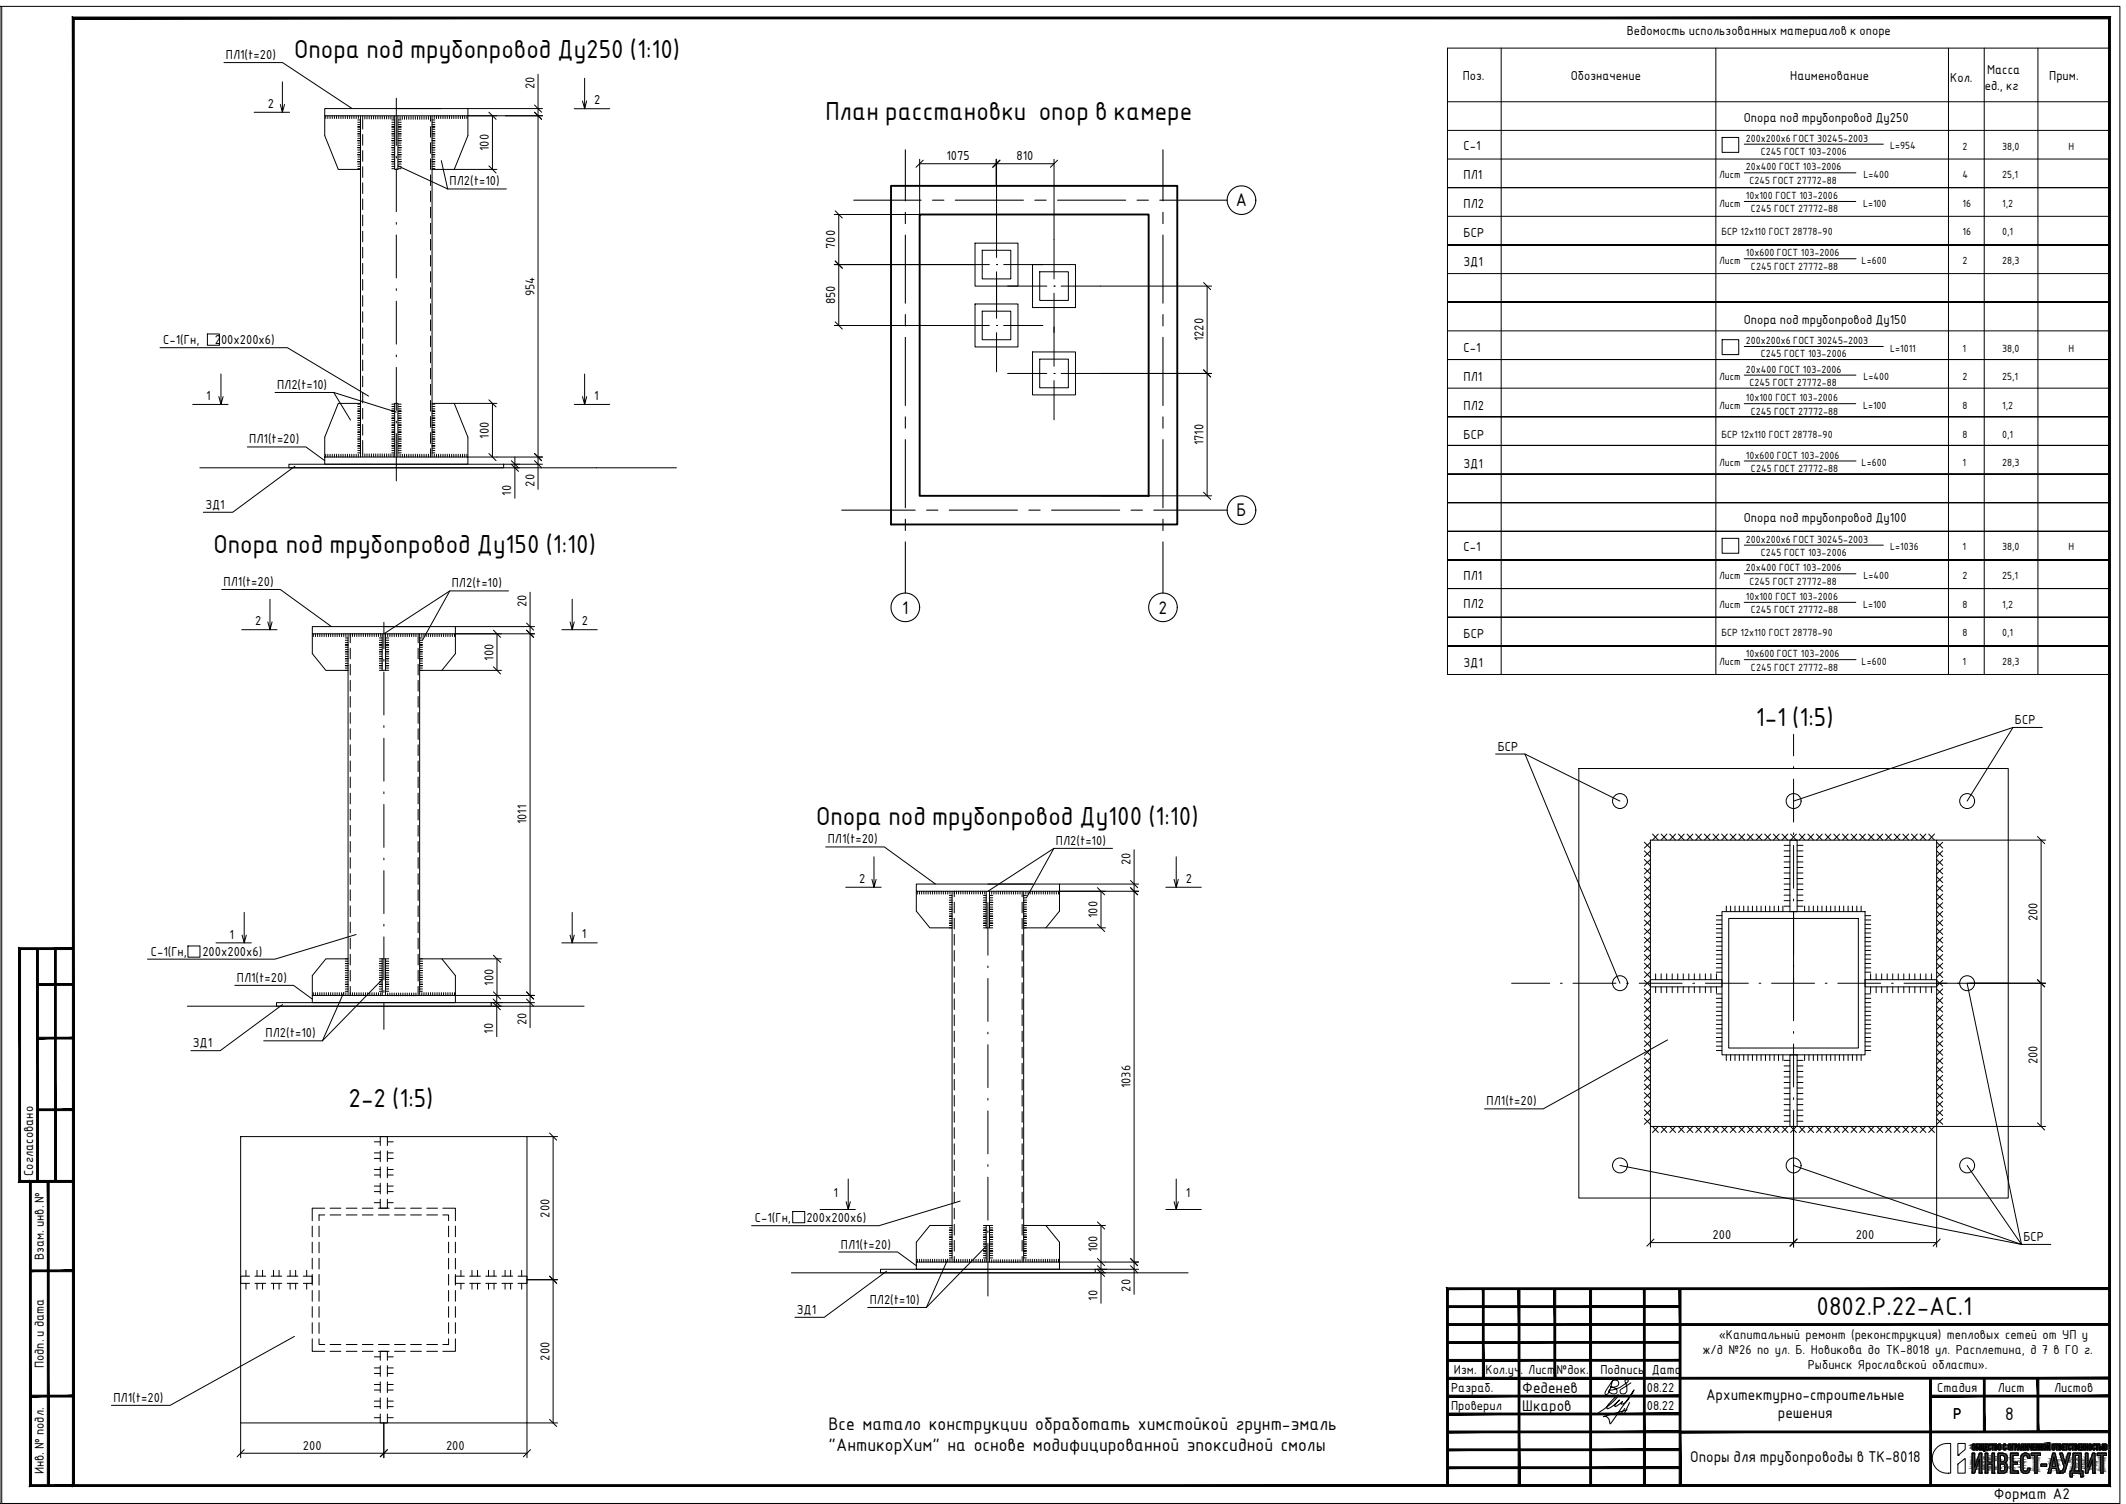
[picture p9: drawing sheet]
<svg xmlns="http://www.w3.org/2000/svg" width="594mm" height="420mm" viewBox="0 0 594 420" stroke-linecap="round" stroke-linejoin="round" font-family="sans-serif">
<defs><g id="words">
<text font-size="7.8" x="507.6" y="367.4">0802.Р.22-АС.1</text>
<g font-size="7">
<text x="82.2" y="16.1">Опора под трубопровод Ду250 (1:10)</text>
<text x="230.6" y="33.6">План расстановки опор в камере</text>
<text x="59.6" y="154.5">Опора под трубопровод Ду150 (1:10)</text>
<text x="490.6" y="202.8">1-1 (1:5)</text>
<text x="228" y="230.3">Опора под трубопровод Ду100 (1:10)</text>
<text x="97.4" y="309.3">2-2 (1:5)</text>
</g>
<g font-size="5.4">
<text x="231.5" y="399.5">Все матало конструкции обработать химстойкой грунт-эмаль</text>
<text x="560.3" y="396.8">8</text>
<text x="231.5" y="405.3">&quot;АнтикорХим&quot; на основе модифицированной эпоксидной смолы</text>
</g>
<g font-size="4.9">
<text x="345.3" y="57.7">А</text>
<text x="345.5" y="144.3">Б</text>
<text x="252.1" y="171.4">1</text>
<text x="323.7" y="171.4">2</text>
</g>
<g font-size="4.7">
<text x="425.4" y="389">Феденев</text>
<text x="425.4" y="394">Шкаров</text>
<text x="557.2" y="418.7">Формат А2</text>
</g>
<g font-size="4.2">
<text x="476.7" y="391.1">Архитектурно-строительные</text>
<text x="496.8" y="396.1">решения</text>
<text x="545.8" y="396.5">Р</text>
<text x="472.3" y="408.6">Опоры для трубопроводы в ТК-8018</text>
</g>
<g font-size="3.9">
<text x="149.4" y="25" transform="rotate(-90 149.4 25)">20</text>
<text x="136.6" y="42.2" transform="rotate(-90 136.6 42.2)">100</text>
<text x="149.4" y="82.8" transform="rotate(-90 149.4 82.8)">954</text>
<text x="136.6" y="122.6" transform="rotate(-90 136.6 122.6)">100</text>
<text x="149.4" y="135.9" transform="rotate(-90 149.4 135.9)">20</text>
<text x="142.9" y="138.4" transform="rotate(-90 142.9 138.4)">10</text>
<text x="147.1" y="169.7" transform="rotate(-90 147.1 169.7)">20</text>
<text x="137.9" y="184.5" transform="rotate(-90 137.9 184.5)">100</text>
<text x="147.1" y="230.3" transform="rotate(-90 147.1 230.3)">1011</text>
<text x="315.9" y="241.6" transform="rotate(-90 315.9 241.6)">20</text>
<text x="306.7" y="256.5" transform="rotate(-90 306.7 256.5)">100</text>
<text x="569.3" y="257.3" transform="rotate(-90 569.3 257.3)">200</text>
<text x="137.9" y="275.4" transform="rotate(-90 137.9 275.4)">100</text>
<text x="147.1" y="286.3" transform="rotate(-90 147.1 286.3)">20</text>
<text x="137.8" y="288.8" transform="rotate(-90 137.8 288.8)">10</text>
<text x="569.3" y="297.3" transform="rotate(-90 569.3 297.3)">200</text>
<text x="315.9" y="304" transform="rotate(-90 315.9 304)">1036</text>
<text x="153.6" y="340.1" transform="rotate(-90 153.6 340.1)">200</text>
<text x="478.6" y="346.1">200</text>
<text x="518.5" y="346.1">200</text>
<text x="306.7" y="349.8" transform="rotate(-90 306.7 349.8)">100</text>
<text x="306.7" y="363.3" transform="rotate(-90 306.7 363.3)">10</text>
<text x="315.9" y="360.8" transform="rotate(-90 315.9 360.8)">20</text>
<text x="480.3" y="374.1">«Капитальный ремонт (реконструкция) тепловых сетей от УП у</text>
<text x="153.6" y="380.1" transform="rotate(-90 153.6 380.1)">200</text>
<text x="475.7" y="378.2">ж/д №26 по ул. Б. Новикова до ТК-8018 ул. Расплетина, д 7 в ГО г.</text>
<text x="505.2" y="382.4">Рыбинск Ярославской области».</text>
<text x="84.6" y="405">200</text>
<text x="124.6" y="405">200</text>
</g>
<g font-size="3.5">
<text x="454.6" y="9.9">Ведомость использованных материалов к опоре</text>
<text x="63.1" y="16.5">ПЛ1(t=20)</text>
<text x="408.7" y="22.4">Поз.</text>
<text x="438.9" y="22.4">Обозначение</text>
<text x="500.3" y="22.4">Наименование</text>
<text x="545" y="22.8">Кол.</text>
<text x="555.3" y="20.6">Масса</text>
<text x="572.6" y="22.4">Прим.</text>
<text x="166" y="29.1">2</text>
<text x="554.6" y="25.1">ед., кг</text>
<text x="74.8" y="30.2">2</text>
<text x="487.3" y="34">Опора под трубопровод Ду250</text>
<text x="409" y="42">С-1</text>
<text x="264.5" y="44.7">1075</text>
<text x="284.1" y="44.7">810</text>
<text x="125.6" y="51.8">ПЛ2(t=10)</text>
<text x="409" y="50">ПЛ1</text>
<text x="409" y="58">ПЛ2</text>
<text x="233.4" y="69.6" transform="rotate(-90 233.4 69.6)">700</text>
<text x="409" y="66.2">БСР</text>
<text x="409" y="74.2">ЗД1</text>
<text x="233.4" y="85" transform="rotate(-90 233.4 85)">850</text>
<text x="336.3" y="95.4" transform="rotate(-90 336.3 95.4)">1220</text>
<text x="487.3" y="90.5">Опора под трубопровод Ду150</text>
<text x="45.6" y="96.2">С-1(Гн,</text>
<text x="60" y="96.2">200х200х6)</text>
<text x="409" y="98.5">С-1</text>
<text x="409" y="106.5">ПЛ1</text>
<text x="57.6" y="111.8">1</text>
<text x="77.4" y="108.7">ПЛ2(t=10)</text>
<text x="166" y="111.7">1</text>
<text x="409" y="114.5">ПЛ2</text>
<text x="69.7" y="123.9">ПЛ1(t=20)</text>
<text x="336.3" y="124.4" transform="rotate(-90 336.3 124.4)">1710</text>
<text x="409" y="122.7">БСР</text>
<text x="409" y="130.7">ЗД1</text>
<text x="57.4" y="142.2">ЗД1</text>
<text x="487.3" y="146">Опора под трубопровод Ду100</text>
<text x="409" y="154">С-1</text>
<text x="409" y="162">ПЛ1</text>
<text x="62.5" y="163.7">ПЛ1(t=20)</text>
<text x="126.3" y="164.1">ПЛ2(t=10)</text>
<text x="409" y="170">ПЛ2</text>
<text x="71.3" y="174.7">2</text>
<text x="162.6" y="174.7">2</text>
<text x="409" y="178.2">БСР</text>
<text x="409" y="186.2">ЗД1</text>
<text x="563.1" y="202.3">БСР</text>
<text x="418.5" y="209.7">БСР</text>
<text x="231.3" y="235.6">ПЛ1(t=20)</text>
<text x="295" y="236.1">ПЛ2(t=10)</text>
<text x="240.1" y="246.7">2</text>
<text x="331.3" y="246.6">2</text>
<text x="64.1" y="262.2">1</text>
<text x="162.6" y="262.1">1</text>
<text x="42.1" y="267">С-1(Гн,</text>
<text x="56.5" y="267">200х200х6)</text>
<text x="66.2" y="274.3">ПЛ1(t=20)</text>
<text x="53.9" y="292.6">ЗД1</text>
<text x="74.2" y="289.8">ПЛ2(t=10)</text>
<text x="415.4" y="308.8">ПЛ1(t=20)</text>
<text x="9.2" y="328.5" transform="rotate(-90 9.2 328.5)">Согласовано</text>
<text x="232.9" y="334.5">1</text>
<text x="331.3" y="334.4">1</text>
<text x="210.9" y="341.5">С-1(Гн,</text>
<text x="225.3" y="341.5">200х200х6)</text>
<text x="565.4" y="346.7">БСР</text>
<text x="12.2" y="352.1" transform="rotate(-90 12.2 352.1)">Взам. инв. №</text>
<text x="235" y="348.8">ПЛ1(t=20)</text>
<text x="243" y="364.3">ПЛ2(t=10)</text>
<text x="222.7" y="367">ЗД1</text>
<text x="12.2" y="382.2" transform="rotate(-90 12.2 382.2)">Подп. и дата</text>
<text x="406.3" y="383.8">Изм.</text>
<text x="415.1" y="383.8">Кол.уч.</text>
<text x="427" y="383.8">Лист</text>
<text x="435" y="383.8">№док.</text>
<text x="447.2" y="383.8">Подпись</text>
<text x="461.5" y="383.8">Дата</text>
<text x="405.5" y="388.8">Разраб.</text>
<text x="460.2" y="388.8">08.22</text>
<text x="541.3" y="388.8">Стадия</text>
<text x="558.2" y="388.8">Лист</text>
<text x="574" y="388.8">Листов</text>
<text x="31.7" y="391.6">ПЛ1(t=20)</text>
<text x="405.5" y="393.8">Проверил</text>
<text x="460.2" y="393.8">08.22</text>
<text x="12.2" y="411.9" transform="rotate(-90 12.2 411.9)">Инв. № подл.</text>
</g>
<g font-size="2.8">
<text x="487.8" y="39.6">200х200х6 ГОСТ 30245-2003</text>
<text x="528.2" y="41.7">L=954</text>
<text x="548.4" y="41.8">2</text>
<text x="559.5" y="41.8">38,0</text>
<text x="578" y="41.8">Н</text>
<text x="487.8" y="47.6">20х400 ГОСТ 103-2006</text>
<text x="492.1" y="43.3">С245 ГОСТ 103-2006</text>
<text x="480.4" y="49.7">Лист</text>
<text x="488.9" y="51.3">С245 ГОСТ 27772-88</text>
<text x="520.7" y="49.7">L=400</text>
<text x="548.4" y="49.8">4</text>
<text x="559.5" y="49.8">25,1</text>
<text x="480.4" y="57.7">Лист</text>
<text x="487.8" y="55.6">10х100 ГОСТ 103-2006</text>
<text x="489.3" y="59.3">С245 ГОСТ 27772-88</text>
<text x="520.6" y="57.7">L=100</text>
<text x="548.4" y="57.8">16</text>
<text x="559.5" y="57.8">1,2</text>
<text x="481.1" y="65.7">БСР 12х110 ГОСТ 28778-90</text>
<text x="548.4" y="65.8">16</text>
<text x="559.5" y="65.8">0,1</text>
<text x="487.8" y="71.6">10х600 ГОСТ 103-2006</text>
<text x="480.4" y="73.7">Лист</text>
<text x="489.3" y="75.3">С245 ГОСТ 27772-88</text>
<text x="520.2" y="73.7">L=600</text>
<text x="548.4" y="73.8">2</text>
<text x="559.5" y="73.8">28,3</text>
<text x="487.8" y="96.1">200х200х6 ГОСТ 30245-2003</text>
<text x="492.1" y="99.8">С245 ГОСТ 103-2006</text>
<text x="528.2" y="98.2">L=1011</text>
<text x="548.4" y="98.3">1</text>
<text x="559.5" y="98.3">38,0</text>
<text x="578" y="98.3">Н</text>
<text x="480.4" y="106.2">Лист</text>
<text x="487.8" y="104.1">20х400 ГОСТ 103-2006</text>
<text x="488.9" y="107.8">С245 ГОСТ 27772-88</text>
<text x="520.7" y="106.2">L=400</text>
<text x="548.4" y="106.3">2</text>
<text x="559.5" y="106.3">25,1</text>
<text x="487.8" y="112.1">10х100 ГОСТ 103-2006</text>
<text x="480.4" y="114.2">Лист</text>
<text x="489.3" y="115.8">С245 ГОСТ 27772-88</text>
<text x="520.6" y="114.2">L=100</text>
<text x="548.4" y="114.3">8</text>
<text x="559.5" y="114.3">1,2</text>
<text x="481.1" y="122.2">БСР 12х110 ГОСТ 28778-90</text>
<text x="548.4" y="122.3">8</text>
<text x="559.5" y="122.3">0,1</text>
<text x="480.4" y="130.2">Лист</text>
<text x="487.8" y="128.1">10х600 ГОСТ 103-2006</text>
<text x="489.3" y="131.8">С245 ГОСТ 27772-88</text>
<text x="520.2" y="130.2">L=600</text>
<text x="548.4" y="130.3">1</text>
<text x="559.5" y="130.3">28,3</text>
<text x="487.8" y="151.6">200х200х6 ГОСТ 30245-2003</text>
<text x="492.1" y="155.3">С245 ГОСТ 103-2006</text>
<text x="528.2" y="153.7">L=1036</text>
<text x="548.4" y="153.8">1</text>
<text x="559.5" y="153.8">38,0</text>
<text x="578" y="153.8">Н</text>
<text x="480.4" y="161.7">Лист</text>
<text x="487.8" y="159.6">20х400 ГОСТ 103-2006</text>
<text x="520.7" y="161.7">L=400</text>
<text x="548.4" y="161.8">2</text>
<text x="559.5" y="161.8">25,1</text>
<text x="487.8" y="167.6">10х100 ГОСТ 103-2006</text>
<text x="488.9" y="163.3">С245 ГОСТ 27772-88</text>
<text x="480.4" y="169.7">Лист</text>
<text x="489.3" y="171.3">С245 ГОСТ 27772-88</text>
<text x="520.6" y="169.7">L=100</text>
<text x="548.4" y="169.8">8</text>
<text x="559.5" y="169.8">1,2</text>
<text x="481.1" y="177.7">БСР 12х110 ГОСТ 28778-90</text>
<text x="548.4" y="177.8">8</text>
<text x="559.5" y="177.8">0,1</text>
<text x="480.4" y="185.7">Лист</text>
<text x="487.8" y="183.6">10х600 ГОСТ 103-2006</text>
<text x="520.2" y="185.7">L=600</text>
<text x="548.4" y="185.8">1</text>
<text x="559.5" y="185.8">28,3</text>
<text x="489.3" y="187.3">С245 ГОСТ 27772-88</text>
</g>
</g></defs>
<!-- layer: 0 -->
<g fill="none" stroke="#000" stroke-width=".28">
<path d="M0 1.8h592.4v418.4h-592.4zM.5 1.8v418.2h591.8M62.6 17.5h16.4l19.4 12.8M71 31.4h9.9M78.3 29.2l.6 2.2M78.9 22.9v8.5l.6-2.2M90.7 30.3h40v2h-40zM90.7 32.3v5.6l3.8 9.4h6.2M91 32.3v.8M91.6 32.3v.8M92.2 32.3v.8M92.8 32.3v.8"/>
<path d="M93.5 32.3v.8M94 32.3v.8M94.7 32.3v.8M95.3 32.3v.8M95.9 32.3v.8M96.5 32.3v.8M97.1 32.3v.8M97.7 32.3v.8M98.3 32.3v.8M98.9 32.3v.8M99.5 32.3v.8M100 35.5h.7h-.7"/>
<path d="M100 39.3h.7h-.7M100 33.5h.7M100 34.2h.7M100 34.8h.7M100 36.1h.7M100 36.8h.7M100 37.4h.7M100 37.3h.7M100 38h.7M100 38.7h.7M100 40h.7M100.1 32.3v.8"/>
<path d="M100.7 32.3v95.4M101.3 32.3v3.8M101.3 37.6v3M102 32.4v.8M102.6 32.4v.8M103.2 32.4v.8M103.8 32.4v.8M104.4 32.4v.8M105 32.4v.8M105.6 32.4v.8M106.2 32.4v.8M106.8 32.4v.8"/>
<path d="M107.4 32.4v.8M108 32.4v.8M108.6 32.4v.8M109.2 32.4v.8M109.5 33.5h.8M109.5 34.2h.8M109.5 34.8h.8M109.5 36.1h.8M109.5 36.8h.8M109.5 37.4h.8M109.5 37.3h.8M109.5 38h.8"/>
<path d="M109.5 38.7h.8M109.5 40h.8M109.9 32.4v.8M110.3 35.5h-.8h.8M110.3 39.3h-.8h.8M110.3 32.3v15h.9v-15M110.7 27.5v13.1M110.7 30.3h12.5M111.3 33.5h.8M111.3 34.2h.8M111.3 34.8h.8M111.3 36.1h.8"/>
<path d="M111.3 36.8h.8M111.3 37.4h.8M111.3 37.3h.8M111.3 38h.8M111.3 38.7h.8M111.3 40h.8M111.8 32.5v.8M112.1 35.5h-.8h.8M112.1 39.3h-.8h.8M112.4 32.5v.8M113 32.5v.8M113.6 32.5v.8"/>
<path d="M114.2 32.5v.8M114.9 32.5v.8M115.4 32.5v.8M116.1 32.5v.8M116.7 32.5v.8M117.3 32.5v.8M117.9 32.5v.8M118.5 32.5v.8M119.1 32.5v.8M119.7 32.5v.8M120.3 32.3v1.6M120.3 35.4v3"/>
<path d="M120.3 39.9v3M120.7 32.3v95.4M120.7 33.5h.8M120.7 34.2h.8M120.7 34.8h.8M120.7 36.1h.8M120.7 36.8h.8M120.7 37.4h.8M120.7 37.3h.8M120.7 38h.8M120.7 38.7h.8M120.7 40h.8"/>
<path d="M121.3 32.3v.8M121.5 35.5h-.8h.8M121.5 39.3h-.8h.8M122 32.3v.8M122.6 32.3v.8M123.2 32.3v.8M123.8 32.3v.8M124.4 32.3v.8M125 32.3v.8M125.6 32.3v.8M126.2 32.3v.8M126.8 32.3v.8"/>
<path d="M127.4 32.3v.8M128 32.3v.8M128.7 32.3v.8M129.2 32.3v.8M129.9 32.3v.8M130.5 32.3v.8M130.7 32.3v5.6l-3.8 9.4h-6.2M130.7 30.3h20.9M130.7 32.3h20.9M136.6 31.3l2 2M137.6 32.3v15M149.4 31.3l1.9 2"/>
<path d="M149.4 29.3l1.9 2M150.3 20.7v116M160.5 30.4h9.9M162.8 28.2l.6 2.2M163.4 21.9v8.5l.5-2.2M481.2 38.4h4.7v4.2h-4.7zM100 41.3h.7h-.7M100 43.2h.7h-.7M100 45.2h.7h-.7M100 40.6h.7M100 41.9h.7M100 42.6h.7"/>
<path d="M100 43.9h.7M100 44.5h.7M100 45.8h.7M100 46.5h.7M100 47.1h.7M101.3 42.1v3M101.3 46.6v3M101.3 51.1v3M101.3 55.6v3M109.5 40.6h.8M109.5 41.9h.8M109.5 42.6h.8"/>
<path d="M109.5 43.9h.8M109.5 44.5h.8M109.5 45.8h.8M109.5 46.5h.8M109.5 47.1h.8M110.3 41.3h-.8h.8M110.3 43.2h-.8h.8M110.3 45.2h-.8h.8M110.7 43.6v.6M110.7 47.1v12M111.2 46.3l13.9 6.5M111.3 40.6h.8"/>
<path d="M111.3 41.9h.8M111.3 42.6h.8M111.3 43.9h.8M111.3 44.5h.8M111.3 45.8h.8M111.3 46.5h.8M111.3 47.1h.8M112.1 41.3h-.8h.8M112.1 43.2h-.8h.8M112.1 45.2h-.8h.8M120.3 44.4v3M120.3 48.9v3"/>
<path d="M120.3 53.4v3M120.3 57.9v3M120.7 40.6h.8M120.7 41.9h.8M120.7 42.6h.8M120.7 43.9h.8M120.7 44.5h.8M120.7 45.8h.8M120.7 46.5h.8M120.7 47.1h.8M121.5 41.3h-.8h.8M121.5 43.2h-.8h.8"/>
<path d="M121.5 45.2h-.8h.8M123.3 44.9l1.8 7.9h16.4M126.9 47.3h12M136.6 46.3l2 2M233.1 59.9h32.4M233.4 58.9l2 2M234.4 59.9v31M257 44.5v15.4M257 45.7h37.5M258 44.7l-2 2M278.3 44.5v7.4M278.5 44.5v27.4"/>
<path d="M279.4 44.7l-2.1 2M279.5 44.7l-2 2M294.5 44.5v33.4M295.5 44.7l-2 2M487.4 40.3h38.9M487.4 48.3h31.2M487.4 56.3h31.2M101.3 60.1v3M101.3 64.6v3M101.3 69.1v3M101.3 73.6v3M101.3 78.1v3"/>
<path d="M110.7 62.1v.6M110.7 65.6v12M120.3 62.4v3M120.3 66.9v3M120.3 71.4v3M120.3 75.9v3M233.1 73.9h43.4M233.4 72.9l2 2M272.5 67.9h12v12h-12zM274.5 69.9h7.9v8h-7.9zM278.5 73.9h.1M278.5 75.9v13"/>
<path d="M280.5 73.9h10.9M281.6 79.9h10.9M288.5 73.9h12v12h-12zM290.5 75.9h8v8h-8zM294.5 79.9h.1M296.5 79.9h42.1M336.3 78.9l2 2M337.3 79.9v58.6M487.4 72.3h31.2M44.7 97.1h35.6l22.7 13.6M58 93.3h3.3v3.2h-3.3zM101.3 82.6v3"/>
<path d="M101.3 87.1v3M101.3 91.6v3M101.3 96.1v3M110.7 80.6v.6M110.7 84.1v12M110.7 99.1v.6M120.3 80.4v3M120.3 84.9v3M120.3 89.4v3M120.3 93.9v3M120.3 98.4v3M233.1 90.9h43.4"/>
<path d="M233.4 89.9l2 2M272.5 84.9h12v12h-12zM274.5 86.9h7.9v8h-7.9zM278.5 90.9h.1M278.5 92.9v11M280.5 90.9h10.9M288.5 98.3h12v12h-12zM294.5 81.9v20.4M481.2 94.9h4.7v4.2h-4.7zM487.4 96.8h38.9M53.8 113h9.9M61.2 110.8l.5 2.2"/>
<path d="M61.7 104.5v8.5l.6-2.2M76.9 109.6h16.4l17.4 5.5M93.3 109.6l4.6 7.7M100 118.8h.7h-.7M100 116.8h.7h-.7M100 114.9h.7h-.7M100 119.4h.7M100 118.1h.7M100 117.5h.7M100 116.2h.7M100 115.5h.7M100 114.2h.7"/>
<path d="M100 113.6h.7M100 112.9h.7M100.7 112.7h-6.2l-3.8 9.4v5.6M101.3 100.6v3M101.3 105.1v3M101.3 109.6v3M101.3 114.1v3M101.3 118.6v3M109.5 119.4h.8M109.5 118.1h.8M109.5 117.5h.8M109.5 116.2h.8"/>
<path d="M109.5 115.5h.8M109.5 114.2h.8M109.5 113.6h.8M109.5 112.9h.8M110.3 118.8h-.8h.8M110.3 116.8h-.8h.8M110.3 114.9h-.8h.8M110.7 102.6v12M110.7 117.6v.6M111.3 119.4h.8M111.3 118.1h.8M111.3 117.5h.8"/>
<path d="M111.3 116.2h.8M111.3 115.5h.8M111.3 114.2h.8M111.3 113.6h.8M111.3 112.9h.8M112.1 118.8h-.8h.8M112.1 116.8h-.8h.8M112.1 114.9h-.8h.8M120.3 102.9v3M120.3 107.4v3M120.3 111.9v3M120.3 116.4v3"/>
<path d="M120.7 112.7h6.2l3.8 9.4v5.6h20.9M120.7 119.4h.8M120.7 118.1h.8M120.7 117.5h.8M120.7 116.2h.8M120.7 115.5h.8M120.7 114.2h.8M120.7 113.6h.8M120.7 112.9h.8M121.5 118.8h-.8h.8M121.5 116.8h-.8h.8M121.5 114.9h-.8h.8"/>
<path d="M126.9 112.7h12M136.6 111.7l2 2M137.6 112.7v15M160.5 113h9.9M162.8 110.8l.6 2.2M163.4 104.5v8.5l.5-2.2M281.6 104.3h10.9M290.5 100.3h8v8h-8zM294.5 104.3h.1M294.5 106.3v11M296.5 104.3h42.1M336.3 103.3l2 2"/>
<path d="M487.4 104.8h31.2M487.4 112.8h31.2M55.8 130.7h133.2M69.1 124.9h16.4l5.2 3.8M80.7 129.7h60v1h-60zM82.4 130.2l-17.4 12.9h-8.2M90.7 127.7h40v2h-40zM91 126.9v.8M91.6 126.9v.8M92.2 126.9v.8M92.8 126.9v.8M93.5 126.9v.8"/>
<path d="M94 126.9v.8M94.7 126.9v.8M95.3 126.9v.8M95.9 126.9v.8M96.5 126.9v.8M97.1 126.9v.8M97.7 126.9v.8M98.3 126.9v.8M98.9 126.9v.8M99.5 126.9v.8M100 124.6h.7h-.7M100 120.7h.7h-.7"/>
<path d="M100 126.5h.7M100 125.9h.7M100 125.2h.7M100 123.9h.7M100 123.3h.7M100 122.6h.7M100 122.7h.7M100 122h.7M100 121.4h.7M100 120.1h.7M100.1 126.9v.8M101.3 123.1v4.5"/>
<path d="M102 126.8v.8M102.6 126.8v.8M103.2 126.8v.8M103.8 126.8v.8M104.4 126.8v.8M105 126.8v.8M105.6 126.8v.8M106.2 126.8v.8M106.8 126.8v.8M107.4 126.8v.8M108 126.8v.8M108.6 126.8v.8"/>
<path d="M109.2 126.8v.8M109.5 126.5h.8M109.5 125.9h.8M109.5 125.2h.8M109.5 123.9h.8M109.5 123.3h.8M109.5 122.6h.8M109.5 122.7h.8M109.5 122h.8M109.5 121.4h.8M109.5 120.1h.8M109.9 126.8v.8"/>
<path d="M110.3 124.6h-.8h.8M110.3 120.7h-.8h.8M110.3 127.7v-15h.9v15M110.7 121.1v13.2M111.3 126.5h.8M111.3 125.9h.8M111.3 125.2h.8M111.3 123.9h.8M111.3 123.3h.8M111.3 122.6h.8M111.3 122.7h.8M111.3 122h.8"/>
<path d="M111.3 121.4h.8M111.3 120.1h.8M111.8 126.9v.8M112.1 124.6h-.8h.8M112.1 120.7h-.8h.8M112.4 126.9v.8M113 126.9v.8M113.6 126.9v.8M114.2 126.9v.8M114.9 126.9v.8M115.4 126.9v.8M116.1 126.9v.8"/>
<path d="M116.7 126.9v.8M117.3 126.9v.8M117.9 126.9v.8M118.5 126.9v.8M119.1 126.9v.8M119.7 126.9v.8M120.3 120.9v3M120.3 125.4v2.3M120.7 126.5h.8M120.7 125.9h.8M120.7 125.2h.8M120.7 123.9h.8"/>
<path d="M120.7 123.3h.8M120.7 122.6h.8M120.7 122.7h.8M120.7 122h.8M120.7 121.4h.8M120.7 120.1h.8M121.3 126.9v.8M121.5 124.6h-.8h.8M121.5 120.7h-.8h.8M122 126.9v.8M122.6 126.9v.8M123.2 126.9v.8"/>
<path d="M123.8 126.9v.8M124.4 126.9v.8M125 126.9v.8M125.6 126.9v.8M126.2 126.9v.8M126.8 126.9v.8M127.4 126.9v.8M128 126.9v.8M128.7 126.9v.8M129.2 126.9v.8M129.9 126.9v.8M130.5 126.9v.8"/>
<path d="M136.6 126.7l2 2M140.7 129.7h10.9M142.9 128.7l2 2M142.9 129.7l2 2M143.9 127.7v11.5M149.4 126.7l1.9 2M149.4 128.7l1.9 2M307.5 138.5h31.1M336.3 137.5l2 2M487.4 128.8h31.2M481.2 150.4h4.7v4.2h-4.7zM487.4 152.3h38.9"/>
<path d="M61.9 164.7h16.4l14.3 10.3M67.5 175.9h9.9M74.8 173.7l.6 2.2M75.4 167.4v8.5l.6-2.2M87.3 175h40v2.1h-40zM87.3 177.1v5.5l3.8 4.7h6.2h-.8M87.5 177.1v.7M88.1 177.1v.7M88.8 177.1v.7M89.4 177.1v.7M90 177.1v.7M90.6 177.1v.7"/>
<path d="M91.2 177.1v.7M91.8 177.1v.7M92.4 177.1v.7M93 177.1v.7M93.6 177.1v.7M94.2 177.1v.7M94.8 177.1v.7M95.4 177.1v.7M96.1 177.1v.7M96.5 178.2h.8M96.5 178.9h.8M96.5 179.5h.8"/>
<path d="M96.6 177.1v.7M97.3 177.1v101M97.9 177v2.6M98.5 177v.8M99.1 177v.8M99.7 177v.8M100.3 177v.8M100.9 177v.8M101.5 177v.8M102.1 177v.8M102.7 177v.8M103.3 177v.8"/>
<path d="M103.9 177v.8M104.6 177v.8M105.2 177v.8M105.8 177v.8M106 178.2h.8M106 178.9h.8M106 179.5h.8M106.4 177v.8M106.8 177.1v10.2M107.3 173.9v7.3M107.3 175h12.5M107.7 177.1v10.2h-1.7"/>
<path d="M107.9 178.2h.7M107.9 178.9h.7M107.9 179.5h.7M108.3 177.1v.7M108.9 177.1v.7M109.5 177.1v.7M110.2 177.1v.7M110.8 177.1v.7M111.4 177.1v.7M112 177.1v.7M112.6 177.1v.7M113.2 177.1v.7"/>
<path d="M113.8 177.1v.7M114.4 177.1v.7M115 177.1v.7M115.6 177.1v.7M116.2 177.1v.7M116.8 177.1v2.5M117.3 177.1v101M117.3 178.2h.7M117.3 179.5h.7M117.9 177.1v.7M118.5 177.1v.7M119.1 177.1v.7"/>
<path d="M119.7 177.1v.7M120.3 177.1v.7M120.9 177.1v.7M121.5 177.1v.7M122.1 177.1v.7M122.7 177.1v.7M123.3 177.1v.7M124 177.1v.7M124.6 177.1v.7M125.2 177.1v.7M125.7 165.1l-18.4 12M125.8 177.1v.7"/>
<path d="M126.4 177.1v.7M127 177.1v.7M127.3 177.1v5.5l-3.8 4.7h-6.2h.7M127.3 175h22.1M127.3 177.1h22.1M137.9 176l2 2.1M138.9 177.1v10.2M142.1 165.1h-16.4l-7.7 13.8h-.7M147.1 176l2 2.1M147.1 174.1l2 1.9M148.1 165.4v121.7M157 175.9h9.9"/>
<path d="M159.3 173.7l.6 2.2M159.9 167.4v8.5l.6-2.2M487.4 160.3h31.2M487.4 168.3h31.2M96.5 180.2h.8h-.8M96.5 184h.8h-.8M96.5 186h.8h-.8M96.5 180.8h.8M96.5 181.5h.8M96.5 182.1h.8M96.5 182.7h.8M96.5 183.4h.8"/>
<path d="M96.5 184.7h.8M96.5 185.3h.8M96.5 186.6h.8M97.9 181.1v3M97.9 185.6v3M97.9 190.1v3M97.9 194.6v3M97.9 199.1v3M106 180.8h.8M106 181.5h.8M106 182.1h.8M106 182.7h.8"/>
<path d="M106 183.4h.8M106 184.7h.8M106 185.3h.8M106 186.6h.8M106.8 180.2h-.8h.8M106.8 184h-.8h.8M106.8 186h-.8h.8M107.3 184.2v.5M107.3 187.7v12M107.9 187.3h.7M107.9 180.8h.7M107.9 181.5h.7"/>
<path d="M107.9 182.1h.7M107.9 182.7h.7M107.9 183.4h.7M107.9 184.7h.7M107.9 185.3h.7M107.9 186.6h.7M108.6 180.2h-.7h.7M108.6 184h-.7h.7M108.6 186h-.7h.7M116.8 181.1v3M116.8 185.6v3M116.8 190.1v3"/>
<path d="M116.8 194.6v3M116.8 199.1v3M117.3 180.8h.7M117.3 181.5h.7M117.3 182.1h.7M117.3 182.7h.7M117.3 183.4h.7M117.3 184.7h.7M117.3 185.3h.7M117.3 186.6h.7M118 180.2h-.7h.7M118 184h-.7h.7"/>
<path d="M118 186h-.7h.7M123.5 187.3h16.6M137.9 186.3l2 2M487.4 184.3h31.2M97.9 203.6v3M97.9 208.1v3M97.9 212.6v3M97.9 217.1v3M107.3 202.7v.5M107.3 206.2v12M116.8 203.6v3M116.8 208.1v3"/>
<path d="M116.8 212.6v3M116.8 217.1v3M417.9 210.7h8.2l26.6 64M426.1 210.7l26.6 13.1M441.2 214.7h120v120h-120zM501.2 205.1v6.1M501.2 214.2v.5M501.2 217.7v12M562.5 203.2l-12.8 20.6M570.7 203.2h-8.2l-61.3 20.6M97.9 221.6v3M97.9 226.1v3"/>
<path d="M97.9 230.6v3M97.9 235.1v3M97.9 239.6v3M107.3 221.2v.5M107.3 224.7v12M107.3 239.7v.5M116.8 221.6v3M116.8 226.1v3M116.8 230.6v3M116.8 235.1v3M116.8 239.6v3M230.7 236.6h16.4l14.3 10.4"/>
<path d="M244.2 239.4v8.5l.6-2.2M294.5 237l-18.4 12M310.9 237h-16.4l-7.7 13.8h-.8M316.9 237.4v124.2M328.7 239.4v8.5l.5-2.2M459.5 237.7l1.7 1.6M459.5 235.3l1.7 1.6M461.2 234.7h80v80h-80zM461.2 237.7l-1.7 1.6M461.2 235.3l-1.7 1.6M461.8 233l1.6 1.7M463.4 233l-1.6 1.7"/>
<path d="M464.2 233l1.6 1.7M465.8 233l-1.6 1.7M466.6 233l1.6 1.7M468.2 233l-1.6 1.7M469 233l1.6 1.7M470.6 233l-1.6 1.7M471.4 233l1.6 1.7M473 233l-1.6 1.7M473.8 233l1.6 1.7M475.4 233l-1.6 1.7M476.2 233l1.7 1.7M477.9 233l-1.7 1.7"/>
<path d="M478.7 233l1.6 1.7M480.3 233l-1.6 1.7M481.1 233l1.6 1.7M482.7 233l-1.6 1.7M483.5 233l1.6 1.7M485.1 233l-1.6 1.7M485.9 233l1.6 1.7M487.5 233l-1.6 1.7M488.3 233l1.6 1.7M489.9 233l-1.6 1.7M490.7 233l1.6 1.7M492.3 233l-1.6 1.7"/>
<path d="M493.1 233l1.6 1.7M494.7 233l-1.6 1.7M495.5 233l1.7 1.7M497.2 233l-1.7 1.7M497.9 233l1.7 1.7M498.5 239.2h1.7M498.5 237.7h1.7M498.5 236.2h1.7M499.6 233l-1.7 1.7M500.2 234.7h2v20h-2zM500.4 233l1.6 1.7M501.2 232.7v.5"/>
<path d="M501.2 236.2v12M502 233l-1.6 1.7M502.2 239.2h1.6M502.2 237.7h1.6M502.2 236.2h1.6M502.8 233l1.6 1.7M504.4 233l-1.6 1.7M505.2 233l1.6 1.7M506.8 233l-1.6 1.7M507.6 233l1.6 1.7M509.2 233l-1.6 1.7M510 233l1.6 1.7"/>
<path d="M511.6 233l-1.6 1.7M512.4 233l1.6 1.7M514 233l-1.6 1.7M514.8 233l1.6 1.7M516.4 233l-1.6 1.7M517.2 233l1.7 1.7M518.9 233l-1.7 1.7M519.6 233l1.7 1.7M521.3 233l-1.7 1.7M522.1 233l1.6 1.7M523.7 233l-1.6 1.7M524.5 233l1.6 1.7"/>
<path d="M526.1 233l-1.6 1.7M526.9 233l1.6 1.7M528.5 233l-1.6 1.7M529.3 233l1.6 1.7M530.9 233l-1.6 1.7M531.7 233l1.6 1.7M533.3 233l-1.6 1.7M534.1 233l1.6 1.7M535.7 233l-1.6 1.7M536.5 233l1.6 1.7M538.1 233l-1.6 1.7M538.9 233l1.7 1.7"/>
<path d="M540.6 233l-1.7 1.7M541.2 237.7l1.7 1.6M541.2 235.3l1.7 1.6M541.2 234.7h30.4M542.9 237.7l-1.7 1.6M542.9 235.3l-1.7 1.6M569.3 233.7l2.1 2M570.4 234.7v80M68.2 254.9v8.5l.6-2.2M97.9 244.1v3M97.9 248.6v3M97.9 253.1v3"/>
<path d="M97.9 257.6v3M107.3 243.2v12M107.3 258.2v.5M116.8 244.1v3M116.8 248.6v3M116.8 253.1v3M116.8 257.6v3M159.9 254.9v8.5l.6-2.2M236.3 247.9h9.9M243.6 245.7l.6 2.2M256.1 247h40v2h-40zM256.1 249v5.5l3.7 4.7h6.2h-.7"/>
<path d="M256.3 249v.8M256.9 249v.8M257.5 249v.8M258.1 249v.8M258.8 249v.8M259.4 249v.8M260 249v.8M260.6 249v.8M261.2 249v.8M261.8 249v.8M262.4 249v.8M263 249v.8"/>
<path d="M263.6 249v.8M264.2 249v.8M264.8 249v.8M265.3 252.1h.7h-.7M265.3 255.9h.7h-.7M265.3 257.9h.7h-.7M265.3 250.1h.7M265.3 250.8h.7M265.3 251.5h.7M265.3 252.8h.7M265.3 253.4h.7M265.3 254.1h.7"/>
<path d="M265.3 254h.7M265.3 254.6h.7M265.3 255.3h.7M265.3 256.6h.7M265.3 257.2h.7M265.3 258.6h.7M265.5 249v.8M266 249v103.6M266.7 249v1.5M266.7 252v3M266.7 256.5v3M267.3 249v.7"/>
<path d="M267.9 249v.7M268.5 249v.7M269.1 249v.7M269.7 249v.7M270.3 249v.7M270.9 249v.7M271.5 249v.7M272.1 249v.7M272.7 249v.7M273.3 249v.7M274 249v.7M274.6 249v.7"/>
<path d="M274.8 250.1h.8M274.8 250.8h.8M274.8 251.5h.8M274.8 252.8h.8M274.8 253.4h.8M274.8 254.1h.8M274.8 254h.8M274.8 254.6h.8M274.8 255.3h.8M274.8 256.6h.8M274.8 257.2h.8M274.8 258.6h.8"/>
<path d="M275.2 249v.7M275.6 252.1h-.8h.8M275.6 255.9h-.8h.8M275.6 257.9h-.8h.8M275.6 249v10.2M276.1 247h12.4M276.1 252.1v14.7M276.5 249v10.2h-1.7M276.6 259.2h.8M276.6 250.1h.8M276.6 250.8h.8M276.6 251.5h.8"/>
<path d="M276.6 252.8h.8M276.6 253.4h.8M276.6 254.1h.8M276.6 254h.8M276.6 254.6h.8M276.6 255.3h.8M276.6 256.6h.8M276.6 257.2h.8M276.6 258.6h.8M277.1 249v.8M277.4 252.1h-.8h.8M277.4 255.9h-.8h.8"/>
<path d="M277.4 257.9h-.8h.8M277.7 249v.8M278.3 249v.8M278.9 249v.8M279.5 249v.8M280.2 249v.8M280.8 249v.8M281.4 249v.8M282 249v.8M282.6 249v.8M283.2 249v.8M283.8 249v.8"/>
<path d="M284.4 249v.8M285 249v.8M285.6 249v1.5M285.6 252v3M285.6 256.5v3M286 249v103.6M286 250.1h.8M286 251.5h.8M286 252.8h.8M286 253.4h.8M286 254.1h.8M286 254h.8"/>
<path d="M286 254.6h.8M286 255.3h.8M286 256.6h.8M286 257.2h.8M286 258.6h.8M286.7 249v.8M286.8 252.1h-.8h.8M286.8 255.9h-.8h.8M286.8 257.9h-.8h.8M287.3 249v.8M287.9 249v.8M288.5 249v.8"/>
<path d="M289.1 249v.8M289.7 249v.8M290.3 249v.8M290.9 249v.8M291.5 249v.8M292.1 249v.8M292.2 259.2h16.7M292.7 249v.8M293.3 249v.8M294 249v.8M294.6 249v.8M295.2 249v.8"/>
<path d="M295.8 249v.8M296.1 249v5.5l-3.9 4.7h-6.2h.8M296.1 247h22.1M296.1 249h22.1M306.7 248l2 2M306.7 258.2l2 2M307.7 249v10.2M315.9 248l2 2M315.9 246l2 2M325.8 247.9h9.9M328.1 245.7l.6 2.2M459.5 259.4l1.7 1.6"/>
<path d="M459.5 257l1.7 1.6M459.5 254.6l1.7 1.6M459.5 252.2l1.7 1.6M459.5 249.8l1.7 1.6M459.5 247.4l1.7 1.6M459.5 244.9l1.7 1.7M459.5 242.5l1.7 1.7M459.5 240.1l1.7 1.6M461.2 259.4l-1.7 1.6M461.2 257l-1.7 1.6M461.2 254.6l-1.7 1.6M461.2 252.2l-1.7 1.6"/>
<path d="M461.2 249.8l-1.7 1.6M461.2 247.4l-1.7 1.6M461.2 244.9l-1.7 1.7M461.2 242.5l-1.7 1.7M461.2 240.1l-1.7 1.6M479.6 259.4h1.6M479.6 258.2h1.6M479.6 257h1.6M479.6 255.8h1.6M481.2 254.7h40v40h-40zM482.4 253.1v1.6M483.1 256.6h36.2v36.2h-36.2z"/>
<path d="M483.6 253.1v1.6M484.8 253.1v1.6M486 253.1v1.6M487.3 253.1v1.6M488.5 253.1v1.6M489.7 253.1v1.6M490.9 253.1v1.6M492.1 253.1v1.6M493.3 253.1v1.6M494.5 253.1v1.6M495.8 253.1v1.6M497 253.1v1.6"/>
<path d="M498.2 253.1v1.6M498.5 253.2h1.7M498.5 251.6h1.7M498.5 250.1h1.7M498.5 248.5h1.7M498.5 247h1.7M498.5 245.4h1.7M498.5 243.9h1.7M498.5 242.3h1.7M498.5 240.8h1.7M501.2 251.2v.5M501.2 254.7v30.5"/>
<path d="M502.2 253.2h1.6M502.2 251.6h1.6M502.2 250.1h1.6M502.2 248.5h1.6M502.2 247h1.6M502.2 245.4h1.6M502.2 243.9h1.6M502.2 242.3h1.6M502.2 240.8h1.6M504.3 253.1v1.6M505.5 253.1v1.6M506.7 253.1v1.6"/>
<path d="M507.9 253.1v1.6M509.1 253.1v1.6M510.3 253.1v1.6M511.6 253.1v1.6M512.8 253.1v1.6M514 253.1v1.6M515.2 253.1v1.6M516.4 253.1v1.6M517.6 253.1v1.6M518.9 253.1v1.6M520.1 253.1v1.6M521.2 259.4h1.6"/>
<path d="M521.2 258.2h1.6M521.2 257h1.6M521.2 255.8h1.6M541.2 259.4l1.7 1.6M541.2 257l1.7 1.6M541.2 254.6l1.7 1.6M541.2 252.2l1.7 1.6M541.2 249.8l1.7 1.6M541.2 247.4l1.7 1.6M541.2 244.9l1.7 1.7M541.2 242.5l1.7 1.7M541.2 240.1l1.7 1.6"/>
<path d="M542.9 259.4l-1.7 1.6M542.9 257l-1.7 1.6M542.9 254.6l-1.7 1.6M542.9 252.2l-1.7 1.6M542.9 249.8l-1.7 1.6M542.9 247.4l-1.7 1.6M542.9 244.9l-1.7 1.7M542.9 242.5l-1.7 1.7M542.9 240.1l-1.7 1.6M52.5 264.3h3.4v3.1h-3.4zM60.3 263.4h9.9M65.6 275.3h16.4l5.3 3.8"/>
<path d="M67.6 261.2l.6 2.2M87.3 278.1h40v2h-40zM87.5 277.3v.8M88.1 277.3v.8M88.8 277.3v.8M89.4 277.3v.8M90 277.3v.8M90.6 277.3v.8M91.2 277.3v.8M91.8 277.3v.8M92.4 277.3v.8M93 277.3v.8"/>
<path d="M93.6 277.3v.8M94.2 277.3v.8M94.8 277.3v.8M95.4 277.3v.8M96.1 278.1v-.8l-6 13.5M96.5 267.9h.8h-6.2l-3.8 4.6v5.6M96.5 275h.8h-.8M96.5 271.1h.8h-.8M96.5 269.2h.8h-.8M96.5 276.9h.8M96.5 276.3h.8M96.5 275.6h.8"/>
<path d="M96.5 274.3h.8M96.5 273.7h.8M96.5 273h.8M96.5 273.1h.8M96.5 272.4h.8M96.5 271.8h.8M96.5 270.5h.8M96.5 269.8h.8M96.5 268.5h.8M96.6 277.3v.8M97.9 262.1v3M97.9 266.6v3"/>
<path d="M97.9 271.1v3M97.9 275.6v2.5M98.5 277.3v.8M99.1 277.3v.8M99.5 261.1l-22.7 6.8h-35.6M99.7 277.3v.8M100.3 277.3v.8M100.9 277.3v.8M101.5 277.3v.8M102.1 277.3v.8M102.7 277.3v.8M103.3 277.3v.8"/>
<path d="M103.9 277.3v.8M104.6 277.3v.8M105.2 277.3v.8M105.8 277.3v.8M106 273.7h.8l-16.7 17.1h-16.4M106 276.9h.8M106 276.3h.8M106 275.6h.8M106 274.3h.8M106 273h.8M106 273.1h.8M106 272.4h.8"/>
<path d="M106 271.8h.8M106 270.5h.8M106 269.8h.8M106 268.5h.8M106 267.9h1.7v10.2M106.4 277.3v.8M106.8 275h-.8h.8M106.8 271.1h-.8h.8M106.8 269.2h-.8h.8M106.8 267.9v10.2M107.3 261.7v12M107.3 276.7v.5"/>
<path d="M107.9 276.9h.7M107.9 276.3h.7M107.9 275.6h.7M107.9 274.3h.7M107.9 273.7h.7M107.9 273h.7M107.9 273.1h.7M107.9 272.4h.7M107.9 271.8h.7M107.9 270.5h.7M107.9 269.8h.7M107.9 268.5h.7"/>
<path d="M107.9 267.9h.7M108.3 277.4v.8M108.6 275h-.7h.7M108.6 271.1h-.7h.7M108.6 269.2h-.7h.7M108.9 277.4v.8M109.5 277.4v.8M110.2 277.4v.8M110.8 277.4v.8M111.4 277.4v.8M112 277.4v.8M112.6 277.4v.8"/>
<path d="M113.2 277.4v.8M113.8 277.4v.8M114.4 277.4v.8M115 277.4v.8M115.6 277.4v.8M116.2 277.4v.8M116.8 262.1v3M116.8 266.6v3M116.8 271.1v3M116.8 275.6v2.5M117.3 276.9h.7M117.3 276.3h.7"/>
<path d="M117.3 275.6h.7M117.3 274.3h.7M117.3 273.7h.7M117.3 273h.7M117.3 273.1h.7M117.3 272.4h.7M117.3 271.8h.7M117.3 270.5h.7M117.3 269.8h.7M117.3 268.5h.7M117.9 277.3v.8M118 267.9h-.7h6.2l3.8 4.6v5.6h22.1"/>
<path d="M118 275h-.7h.7M118 271.1h-.7h.7M118 269.2h-.7h.7M118.5 277.3v.8M119.1 277.3v.8M119.7 277.3v.8M120.3 277.3v.8M120.9 277.3v.8M121.5 277.3v.8M122.1 277.3v.8M122.7 277.3v.8M123.3 277.3v.8"/>
<path d="M123.5 267.9h16.6M124 277.3v.8M124.6 277.3v.8M125.2 277.3v.8M125.8 277.3v.8M126.4 277.3v.8M127 277.3v.8M137.8 279.1l2 2M137.9 277.1l2 2M137.9 266.9l2 2M138.8 278.1v11.5M138.9 267.9v10.2"/>
<path d="M147.1 277.1l2 2M147.1 279.1l2 2M157 263.4h9.9M159.3 261.2l.6 2.2M266.7 261v3M266.7 265.5v3M266.7 270v3M266.7 274.5v3M266.7 279v3M276.1 269.9v.4M276.1 273.3v12M285.6 261v3"/>
<path d="M285.6 265.5v3M285.6 270v3M285.6 274.5v3M285.6 279v3M422.4 274.7h10.6M436 274.7h.5M439.5 274.7h12M454.5 274.7h.5M458 274.7h12M459.5 278.7l1.7 1.6M459.5 276.3l1.7 1.6M459.5 273.9l1.7 1.6"/>
<path d="M459.5 271.5l1.7 1.6M459.5 269.1l1.7 1.6M459.5 266.7l1.7 1.6M459.5 264.2l1.7 1.7M459.5 261.8l1.7 1.6M461.2 273.7h20v2h-20zM461.2 278.7l-1.7 1.6M461.2 276.3l-1.7 1.6M461.2 273.9l-1.7 1.6M461.2 271.5l-1.7 1.6M461.2 269.1l-1.7 1.6M461.2 266.7l-1.7 1.6"/>
<path d="M461.2 264.2l-1.7 1.7M461.2 261.8l-1.7 1.6M462.6 272.1v1.6M462.6 275.7v1.6M464.2 272.1v1.6M464.2 275.7v1.6M465.7 272.1v1.6M465.7 275.7v1.6M467.3 272.1v1.6M467.3 275.7v1.6M468.8 272.1v1.6M468.8 275.7v1.6"/>
<path d="M470.4 272.1v1.6M470.4 275.7v1.6M471.9 272.1v1.6M471.9 275.7v1.6M473 274.7h.5M473.5 272.1v1.6M473.5 275.7v1.6M475 272.1v1.6M475 275.7v1.6M476.5 274.7h12M476.5 272.1v1.6M476.5 275.7v1.6"/>
<path d="M478.1 272.1v1.6M478.1 275.7v1.6M479.6 278.9h1.6M479.6 277.7h1.6M479.6 271.6h1.6M479.6 270.4h1.6M479.6 269.2h1.6M479.6 267.9h1.6M479.6 266.7h1.6M479.6 265.5h1.6M479.6 264.3h1.6M479.6 263.1h1.6"/>
<path d="M479.6 261.9h1.6M479.6 260.6h1.6M479.6 272.1v1.6M479.6 275.7v1.6M491.5 274.7h.5M495 274.7h12M510 274.7h.5M513.5 274.7h12M521.2 273.7h20v2h-20zM521.2 278.9h1.6M521.2 277.7h1.6M521.2 271.6h1.6"/>
<path d="M521.2 270.4h1.6M521.2 269.2h1.6M521.2 267.9h1.6M521.2 266.7h1.6M521.2 265.5h1.6M521.2 264.3h1.6M521.2 263.1h1.6M521.2 261.9h1.6M521.2 260.6h1.6M522.7 272.1v1.6M522.7 275.7v1.6M524.3 272.1v1.6"/>
<path d="M524.3 275.7v1.6M525.8 272.1v1.6M525.8 275.7v1.6M527.3 272.1v1.6M527.3 275.7v1.6M528.5 274.7h.5M528.9 272.1v1.6M528.9 275.7v1.6M530.4 272.1v1.6M530.4 275.7v1.6M532 272.1v1.6M532 275.7v1.6"/>
<path d="M532 274.7h39.6M533.5 272.1v1.6M533.5 275.7v1.6M535.1 272.1v1.6M535.1 275.7v1.6M536.6 272.1v1.6M536.6 275.7v1.6M538.2 272.1v1.6M538.2 275.7v1.6M539.7 272.1v1.6M539.7 275.7v1.6M541.2 278.7l1.7 1.6"/>
<path d="M541.2 276.3l1.7 1.6M541.2 273.9l1.7 1.6M541.2 271.5l1.7 1.6M541.2 269.1l1.7 1.6M541.2 266.7l1.7 1.6M541.2 264.2l1.7 1.7M541.2 261.8l1.7 1.6M542.9 278.7l-1.7 1.6M542.9 276.3l-1.7 1.6M542.9 273.9l-1.7 1.6M542.9 271.5l-1.7 1.6M542.9 269.1l-1.7 1.6"/>
<path d="M542.9 266.7l-1.7 1.6M542.9 264.2l-1.7 1.7M542.9 261.8l-1.7 1.6M549.7 274.7l15.2 72.9M569.3 273.7l2.1 2M52.4 281.1h110.8M77.3 280.1h60v1h-60zM79 280.6l-17.5 12.9h-8.2M107.3 280.2v7.4M137.3 280.1h12.1M137.8 280.1l2 2M266.7 283.5v3"/>
<path d="M266.7 288v3M266.7 292.5v3M266.7 297v3M276.1 288.4v.4M276.1 291.8v12M285.6 283.5v3M285.6 288v3M285.6 292.5v3M285.6 297v3M459.5 298l1.7 1.6M459.5 295.6l1.7 1.6M459.5 293.2l1.7 1.6"/>
<path d="M459.5 290.8l1.7 1.6M459.5 288.4l1.7 1.6M459.5 285.9l1.7 1.7M459.5 283.5l1.7 1.7M459.5 281.1l1.7 1.6M461.2 298l-1.7 1.6M461.2 295.6l-1.7 1.6M461.2 293.2l-1.7 1.6M461.2 290.8l-1.7 1.6M461.2 288.4l-1.7 1.6M461.2 285.9l-1.7 1.7M461.2 283.5l-1.7 1.7"/>
<path d="M461.2 281.1l-1.7 1.6M466 290.5l-34.8 19.3h-16.4M479.6 280.1h1.6M479.6 293.5h1.6M479.6 292.2h1.6M479.6 291h1.6M479.6 289.8h1.6M479.6 288.6h1.6M479.6 287.4h1.6M479.6 286.2h1.6M479.6 285h1.6M479.6 283.7h1.6"/>
<path d="M479.6 282.5h1.6M479.6 281.3h1.6M482.4 294.7v1.6M483.6 294.7v1.6M484.8 294.7v1.6M486 294.7v1.6M487.3 294.7v1.6M488.5 294.7v1.6M489.7 294.7v1.6M490.9 294.7v1.6M492.1 294.7v1.6M493.3 294.7v1.6"/>
<path d="M494.5 294.7v1.6M495.8 294.7v1.6M497 294.7v1.6M498.2 294.7v1.6M498.5 296.2h1.7M498.5 297.8h1.7M498.5 299.3h1.7M500.2 294.7h2v20h-2zM501.2 288.2v.5M501.2 291.7v12M502.2 296.2h1.6M502.2 297.8h1.6"/>
<path d="M502.2 299.3h1.6M504.3 294.7v1.6M505.5 294.7v1.6M506.7 294.7v1.6M507.9 294.7v1.6M509.1 294.7v1.6M510.3 294.7v1.6M511.6 294.7v1.6M512.8 294.7v1.6M514 294.7v1.6M515.2 294.7v1.6M516.4 294.7v1.6"/>
<path d="M517.6 294.7v1.6M518.9 294.7v1.6M520.1 294.7v1.6M521.2 280.1h1.6M521.2 293.5h1.6M521.2 292.2h1.6M521.2 291h1.6M521.2 289.8h1.6M521.2 288.6h1.6M521.2 287.4h1.6M521.2 286.2h1.6M521.2 285h1.6"/>
<path d="M521.2 283.7h1.6M521.2 282.5h1.6M521.2 281.3h1.6M541.2 298l1.7 1.6M541.2 295.6l1.7 1.6M541.2 293.2l1.7 1.6M541.2 290.8l1.7 1.6M541.2 288.4l1.7 1.6M541.2 285.9l1.7 1.7M541.2 283.5l1.7 1.7M541.2 281.1l1.7 1.6M542.9 298l-1.7 1.6"/>
<path d="M542.9 295.6l-1.7 1.6M542.9 293.2l-1.7 1.6M542.9 290.8l-1.7 1.6M542.9 288.4l-1.7 1.6M542.9 285.9l-1.7 1.7M542.9 283.5l-1.7 1.7M542.9 281.1l-1.7 1.6M67.2 317.5h80.1v80h-80.1zM104.6 319h1.7M108.2 319h1.7M147.3 317.5h8.5M153.6 316.5l2 2"/>
<path d="M154.6 317.5v80M266.7 301.5v3M266.7 306v3M266.7 310.5v3M266.7 315v3M266.7 319.5v3M276.1 306.9v.4M276.1 310.3v12M285.6 301.5v3M285.6 306v3M285.6 310.5v3M285.6 315v3"/>
<path d="M285.6 319.5v3M459.5 312.5l1.7 1.6M459.5 310l1.7 1.7M459.5 307.7l1.7 1.6M459.5 305.2l1.7 1.7M459.5 302.8l1.7 1.6M459.5 300.4l1.7 1.6M461.2 312.5l-1.7 1.6M461.2 310l-1.7 1.7M461.2 307.7l-1.7 1.6M461.2 305.2l-1.7 1.7M461.2 302.8l-1.7 1.6"/>
<path d="M461.2 300.4l-1.7 1.6M461.2 314.7v33.7M461.8 314.7l1.6 1.7M463.4 314.7l-1.6 1.7M464.2 314.7l1.6 1.7M465.8 314.7l-1.6 1.7M466.6 314.7l1.6 1.7M468.2 314.7l-1.6 1.7M469 314.7l1.6 1.7M470.6 314.7l-1.6 1.7M471.4 314.7l1.6 1.7M473 314.7l-1.6 1.7"/>
<path d="M473.8 314.7l1.6 1.7M475.4 314.7l-1.6 1.7M476.2 314.7l1.7 1.7M477.9 314.7l-1.7 1.7M478.7 314.7l1.6 1.7M480.3 314.7l-1.6 1.7M481.1 314.7l1.6 1.7M482.7 314.7l-1.6 1.7M483.5 314.7l1.6 1.7M485.1 314.7l-1.6 1.7M485.9 314.7l1.6 1.7M487.5 314.7l-1.6 1.7"/>
<path d="M488.3 314.7l1.6 1.7M489.9 314.7l-1.6 1.7M490.7 314.7l1.6 1.7M492.3 314.7l-1.6 1.7M493.1 314.7l1.6 1.7M494.7 314.7l-1.6 1.7M495.5 314.7l1.7 1.7M497.2 314.7l-1.7 1.7M497.9 314.7l1.7 1.7M498.5 300.9h1.7M498.5 302.4h1.7M498.5 304h1.7"/>
<path d="M498.5 305.5h1.7M498.5 307h1.7M498.5 308.6h1.7M498.5 310.1h1.7M498.5 311.7h1.7M498.5 313.2h1.7M499.6 314.7l-1.7 1.7M500.4 314.7l1.6 1.7M501.2 306.7v.5M501.2 310.2v38.2M502 314.7l-1.6 1.7M502.2 300.9h1.6"/>
<path d="M502.2 302.4h1.6M502.2 304h1.6M502.2 305.5h1.6M502.2 307h1.6M502.2 308.6h1.6M502.2 310.1h1.6M502.2 311.7h1.6M502.2 313.2h1.6M502.8 314.7l1.6 1.7M504.4 314.7l-1.6 1.7M505.2 314.7l1.6 1.7M506.8 314.7l-1.6 1.7"/>
<path d="M507.6 314.7l1.6 1.7M509.2 314.7l-1.6 1.7M510 314.7l1.6 1.7M511.6 314.7l-1.6 1.7M512.4 314.7l1.6 1.7M514 314.7l-1.6 1.7M514.8 314.7l1.6 1.7M516.4 314.7l-1.6 1.7M517.2 314.7l1.7 1.7M518.9 314.7l-1.7 1.7M519.6 314.7l1.7 1.7M521.3 314.7l-1.7 1.7"/>
<path d="M522.1 314.7l1.6 1.7M523.7 314.7l-1.6 1.7M524.5 314.7l1.6 1.7M526.1 314.7l-1.6 1.7M526.9 314.7l1.6 1.7M528.5 314.7l-1.6 1.7M529.3 314.7l1.6 1.7M530.9 314.7l-1.6 1.7M531.7 314.7l1.6 1.7M533.3 314.7l-1.6 1.7M534.1 314.7l1.6 1.7M535.7 314.7l-1.6 1.7"/>
<path d="M536.5 314.7l1.6 1.7M538.1 314.7l-1.6 1.7M538.9 314.7l1.7 1.7M541.2 312.5l1.7 1.6M541.2 310l1.7 1.7M541.2 307.7l1.7 1.6M541.2 305.2l1.7 1.7M541.2 302.8l1.7 1.6M541.2 300.4l1.7 1.6M541.2 314.7v33.7M542.9 312.5l-1.7 1.6M542.9 310l-1.7 1.7"/>
<path d="M542.9 307.7l-1.7 1.6M542.9 305.2l-1.7 1.7M542.9 302.8l-1.7 1.6M542.9 300.4l-1.7 1.6M569.3 313.7l2.1 2M571.6 314.7h-31l-1.7 1.7M90.7 337.5h-3.5v3.5M90.7 339.4h-1.5v1.6M92.2 337.5h3M92.2 339.4h3M96.8 337.5h3M96.8 339.4h3"/>
<path d="M101.2 337.5h3M101.2 339.4h3M104.6 336h1.7M104.6 332.9h1.7M104.6 331.3h1.7M104.6 328.3h1.7M104.6 326.7h1.7M104.6 323.6h1.7M104.6 322.1h1.7M105.7 337.5h3.1M105.7 339.4h3.1M106.3 335v2.5h1.9v-2.5"/>
<path d="M106.3 320v-2.5h1.9v2.5M106.3 321.5v3M106.3 326v3M106.3 330.5v3M108.2 321.5v3M108.2 326v3M108.2 330.5v3M108.2 336h1.7M108.2 332.9h1.7M108.2 331.3h1.7M108.2 328.3h1.7M108.2 326.7h1.7"/>
<path d="M108.2 323.6h1.7M108.2 322.1h1.7M110.3 337.5h2.9M110.3 339.4h2.9M114.7 337.5h3.1M114.7 339.4h3.1M119.3 337.5h3M119.3 339.4h3M123.7 337.5h3.6v3.5M123.7 339.4h1.6v1.6M221.5 338.5h3.4v3.1h-3.4zM229.1 337.9h9.9"/>
<path d="M236.4 335.7l.6 2.2M237 329.4v8.5l.6-2.2M266.7 324v3M266.7 328.5v3M266.7 333v3M266.7 337.5v3M268.3 335.5l-22.7 6.9h-35.6M276.1 325.4v.4M276.1 328.8v12M285.6 324v3M285.6 328.5v3M285.6 333v3"/>
<path d="M285.6 337.5v3M325.8 337.9h9.9M328.1 335.7l.6 2.2M328.7 329.4v8.5l.5-2.2M452.7 325.6l112.2 22h8.2M501.2 325.6l63.7 22-15.2-22M68.7 354.9v1.6M68.7 358.5v1.7M69.7 356.5h-2.5v2h2.5M71.2 358.5h3.1M71.2 356.5h3.1M71.8 354.9v1.6"/>
<path d="M71.8 358.5v1.7M73.4 354.9v1.6M73.4 358.5v1.7M75.8 358.5h2.9M75.8 356.5h2.9M76.4 354.9v1.6M76.4 358.5v1.7M78 354.9v1.6M78 358.5v1.7M80.2 358.5h3M80.2 356.5h3M81.1 354.9v1.6"/>
<path d="M81.1 358.5v1.7M82.6 354.9v1.6M82.6 358.5v1.7M84.8 356.5h2.4v2h-2.4M85.7 354.9v1.6M85.7 358.5v1.7M87.2 342.5v3M87.2 347v3M87.2 351.5v3M87.2 356v3M89.2 342.5v3M89.2 347v3"/>
<path d="M89.2 351.5v3M89.2 356v3M125.3 342.5v3M125.3 347v3M125.3 351.5v3M125.3 356v3M127.3 342.5v3M127.3 347v3M127.3 351.5v3M127.3 356v3M128.8 354.9v1.6M128.8 358.5v1.7"/>
<path d="M129.8 356.5h-2.5v2h2.5M131.3 358.5h2.9M131.3 356.5h2.9M131.9 354.9v1.6M131.9 358.5v1.7M133.4 354.9v1.6M133.4 358.5v1.7M135.7 358.5h3M135.7 356.5h3M136.5 354.9v1.6M136.5 358.5v1.7M138 354.9v1.6"/>
<path d="M138 358.5v1.7M140.3 358.5h3M140.3 356.5h3M141.1 354.9v1.6M141.1 358.5v1.7M142.7 354.9v1.6M142.7 358.5v1.7M144.7 356.5h2.6v2h-2.6M145.8 354.9v1.6M145.8 358.5v1.7M147.3 357.5h8.5M153.6 356.5l2 2"/>
<path d="M221.1 355.6h110.9M234.4 349.8h16.4l5.3 3.8M246 354.6h60v1h-60zM247.7 355.1l-17.4 12.9h-8.2M256.1 352.6h40v2h-40zM256.3 351.8v.8M256.9 351.8v.8M257.5 351.8v.8M258.1 351.8v.8M258.8 351.8v.8M259.4 351.8v.8M260 351.8v.8"/>
<path d="M260.6 351.8v.8M261.2 351.8v.8M261.8 351.8v.8M262.4 351.8v.8M263 351.8v.8M263.6 351.8v.8M264.2 351.8v.8M264.8 352.6v-.8l-5.9 13.5M265.3 342.3h.7h-6.2l-3.7 4.7v5.6M265.3 349.5h.7h-.7M265.3 345.6h.7h-.7M265.3 343.7h.7h-.7"/>
<path d="M265.3 351.4h.7M265.3 350.8h.7M265.3 350.1h.7M265.3 348.8h.7M265.3 348.1h.7M265.3 347.5h.7M265.3 347.6h.7M265.3 346.9h.7M265.3 346.3h.7M265.3 345h.7M265.3 344.3h.7M265.3 343h.7"/>
<path d="M265.5 351.8v.8M266.7 342v3M266.7 346.5v3M266.7 351v1.6M267.3 351.8v.8M267.9 351.8v.8M268.5 351.8v.8M269.1 351.8v.8M269.7 351.8v.8M270.3 351.8v.8M270.9 351.8v.8M271.5 351.8v.8"/>
<path d="M272.1 351.8v.8M272.7 351.8v.8M273.3 351.8v.8M274 351.8v.8M274.6 351.8v.8M274.8 348.1h.8l-16.7 17.2h-16.4M274.8 351.4h.8M274.8 350.8h.8M274.8 350.1h.8M274.8 348.8h.8M274.8 347.5h.8M274.8 347.6h.8"/>
<path d="M274.8 346.9h.8M274.8 346.3h.8M274.8 345h.8M274.8 344.3h.8M274.8 343h.8M274.8 342.3h1.7v10.3M275.2 351.8v.8M275.6 349.5h-.8h.8M275.6 345.6h-.8h.8M275.6 343.7h-.8h.8M275.6 342.3v10.3M276.1 343.9v.4"/>
<path d="M276.1 347.3v14.8M276.6 351.4h.8M276.6 350.8h.8M276.6 350.1h.8M276.6 348.8h.8M276.6 348.1h.8M276.6 347.5h.8M276.6 347.6h.8M276.6 346.9h.8M276.6 346.3h.8M276.6 345h.8M276.6 344.3h.8"/>
<path d="M276.6 343h.8M276.6 342.3h.8M277.1 351.9v.8M277.4 349.5h-.8h.8M277.4 345.6h-.8h.8M277.4 343.7h-.8h.8M277.7 351.9v.8M278.3 351.9v.8M278.9 351.9v.8M279.5 351.9v.8M280.2 351.9v.8M280.8 351.9v.8"/>
<path d="M281.4 351.9v.8M282 351.9v.8M282.6 351.9v.8M283.2 351.9v.8M283.8 351.9v.8M284.4 351.9v.8M285 351.9v.8M285.6 342v3M285.6 346.5v3M285.6 351v1.6M286 351.4h.8M286 350.8h.8"/>
<path d="M286 350.1h.8M286 348.8h.8M286 348.1h.8M286 347.5h.8M286 347.6h.8M286 346.9h.8M286 346.3h.8M286 345h.8M286 344.3h.8M286 343h.8M286.7 351.8v.8M286.8 342.3h-.8h6.2l3.9 4.7v5.6h22.1"/>
<path d="M286.8 349.5h-.8h.8M286.8 345.6h-.8h.8M286.8 343.7h-.8h.8M287.3 351.8v.8M287.9 351.8v.8M288.5 351.8v.8M289.1 351.8v.8M289.7 351.8v.8M290.3 351.8v.8M290.9 351.8v.8M291.5 351.8v.8M292.1 351.8v.8"/>
<path d="M292.2 342.3h16.7M292.7 351.8v.8M293.3 351.8v.8M294 351.8v.8M294.6 351.8v.8M295.2 351.8v.8M295.8 351.8v.8M306 354.6h12.2M306.7 353.6l2 2M306.7 354.6l2 2M306.7 351.6l2 2M306.7 341.4l2 1.9"/>
<path d="M307.7 342.3v21.8M315.9 351.6l2 2M315.9 353.6l2 2M461.2 347.1h80M462.2 346.1l-2 2M502.2 346.1l-2 2M542.2 346.1l-2 2M82.3 373.3l-34.8 19.3h-16.4M87.2 374v3.5h3.5M87.2 360.5v3M87.2 365v3M87.2 369.5v3"/>
<path d="M89.2 374v1.6h1.5M89.2 360.5v3M89.2 365v3M89.2 369.5v3M92.2 377.5h3M92.2 375.6h3M96.8 377.5h3M96.8 375.6h3M101.2 377.5h3M101.2 375.6h3M104.6 379.1h1.7M105.7 377.5h3.1"/>
<path d="M105.7 375.6h3.1M108.2 379.1h1.7M110.3 377.5h2.9M110.3 375.6h2.9M114.7 377.5h3.1M114.7 375.6h3.1M119.3 377.5h3M119.3 375.6h3M125.3 374v1.6h-1.6M125.3 360.5v3M125.3 365v3M125.3 369.5v3"/>
<path d="M127.3 374v3.5h-3.6M127.3 360.5v3M127.3 365v3M127.3 369.5v3M67.2 397.5v9.7M104.6 382.1h1.7M104.6 383.7h1.7M104.6 386.8h1.7M104.6 388.3h1.7M104.6 391.4h1.7M104.6 393h1.7M104.6 396h1.7"/>
<path d="M106.3 395v2.5h1.9v-2.5M106.3 380v-2.5h1.9v2.5M106.3 381.5v3M106.3 386v3M106.3 390.5v3M107.3 397.5v9.7M108.2 381.5v3M108.2 386v3M108.2 390.5v3M108.2 382.1h1.7M108.2 383.7h1.7M108.2 386.8h1.7"/>
<path d="M108.2 388.3h1.7M108.2 391.4h1.7M108.2 393h1.7M108.2 396h1.7M153.6 396.5l2 2M155.8 397.5h-8.5v9.7M450.6 385.4l-.3 1.3a3.9 3.9 0 0 1-1.3 2.9l-.5-.2 .1-.6a6.4 6.4 0 0 1 2.5-3.2h.4a1.03 1.03 0 0 1 .7 1.2 1.03 1.03 0 0 1-1.3 .7l-.8-.1 .3 .1a1.31 1.31 0 0 1 1.4 1.5 1.39 1.39 0 0 1-2.2-.5 7.9 7.9 0 0 0 5.4-2.7 .48 .48 0 0 0-.7-.4 .48 .48 0 0 0-.1 .8l.4 1.2a1.34 1.34 0 0 1-.1 1.5 1.34 1.34 0 0 1-1.4 .5l-.4-.7 .2-.5 2.8-1.9M67.2 406h80.1M68.2 405l-1.9 2M108.2 405l-1.9 2M148.3 405l-2.1 2M541.1 404.6a3.9 3.9 0 0 1 4-1.2v7.5a.44 .44 0 0 1 0 .6 .44 .44 0 0 1-.6 0 4.1 4.1 0 0 1-4.1-2.3 4.1 4.1 0 0 1 .7-4.6z"/>
<path d="M547.1 403.3l1.6-.1a.29 .29 0 0 1 .4 0 .29 .29 0 0 1 0 .4v1.3l-2 1.7zM547.1 409l2-1.5v3.7a.32 .32 0 0 1 0 .4 .32 .32 0 0 1-.5-.1h-1a.38 .38 0 0 1-.5 0 .38 .38 0 0 1 0-.5zM547.2 406.5h.1M551.1 406h.7v3.9l1.3-3.9h.7v5.5h-.7v-3.8l-1.1 3.2a.56 .56 0 0 1-.2 .6 .56 .56 0 0 1-.6 0zM551.2 403.5a.53 .53 0 0 1 .7 .1 .53 .53 0 0 1 0 .7 .48 .48 0 0 1-.4 .8 .48 .48 0 0 1-.4-.8zM551.4 403.6a.85 .85 0 0 1 .2 1.2h-.3zM552.2 403.4h.6v.2a.34 .34 0 0 0-.4 0 .34 .34 0 0 0-.1 .5h.1a.47 .47 0 0 1 .5 .6 .47 .47 0 0 1-.7 .2zM552.3 404.3h.1a.28 .28 0 0 1 .4 .2 .29 .29 0 0 1-.5 .3zM553.1 403.4h.3v1.5h.3v-1.5h.2v1.5h.3v-1.5h.2l.1 2h-.2v-.4h-1.2zM553.8 411.5h.1M554.5 405.4h.1M554.7 403.4h.7v.2a.34 .34 0 0 0-.5 .1 .34 .34 0 0 0 0 .4h.4v.2h-.4v.6h.5v.1h-.7z"/>
<path d="M554.8 406a.43 .43 0 0 1 .6 0 .43 .43 0 0 1 0 .6v1.3a.38 .38 0 0 0 0 .5 .38 .38 0 0 0 .5 0h.2a.38 .38 0 0 0 .6 0 .38 .38 0 0 0 0-.5v-1.9h.6v5.5h-.6v-1.9a.39 .39 0 0 0 0-.6 .39 .39 0 0 0-.6 0h-.2a.4 .4 0 0 0-.5 .1 .4 .4 0 0 0 0 .5v1.5a.4 .4 0 0 1-.1 .5 .4 .4 0 0 1-.5-.1zM555.4 405h.1M555.7 403.5a.3 .3 0 0 1 .4-.1 .3 .3 0 0 1 .1 .4l-.2-.2-.2 .2v1h.3v-.2a.25 .25 0 0 1 .1 .4 .25 .25 0 0 1-.3 0l-.3-.4zM556.5 403.4h.7v.2h-.3v1.4h-.2v-1.4h-.2zM557.3 411.5h.1M557.4 403.4h.3a.42 .42 0 0 1 .4 .3 .42 .42 0 0 1-.2 .5l.1 .1a.45 .45 0 0 1 .1 .6 .45 .45 0 0 1-.7 0zM557.6 404.3l.3 .1-.1 .5h-.2zM557.6 403.6a.24 .24 0 0 1 .3 0 .24 .24 0 0 1 0 .4 .24 .24 0 0 1-.3 0zM558.3 406h1.2a1.44 1.44 0 0 1 1.4 1.1 1.44 1.44 0 0 1-.7 1.6 1.82 1.82 0 0 1 .3 2.5l-.7 .3h-1.5zM558.4 403.5a.5 .5 0 0 1 .7 .1 .5 .5 0 0 1 0 .6 .46 .46 0 0 1-.1 .8 .46 .46 0 0 1-.6-.3zM558.6 403.6h.2l.1 .5a.44 .44 0 0 1 .1 .5 .44 .44 0 0 1-.4 .3zM559 409h.1a1.01 1.01 0 0 1 1.1 .8 1.01 1.01 0 0 1-.8 1.2h-.4z"/>
<path d="M559 406.6h.2a.91 .91 0 0 1 1 1 .91 .91 0 0 1-1.2 .8zM559.9 403.5a.3 .3 0 0 1 .4-.2 .3 .3 0 0 1 .1 .5l-.2-.2h-.2v.9a.23 .23 0 0 0 0 .4 .23 .23 0 0 0 .3-.3h.1a.36 .36 0 0 1-.4 .6 .36 .36 0 0 1-.2-.6zM560.5 404.6h.1M561.3 403.5a.53 .53 0 0 1 .7 .1 .53 .53 0 0 1 0 .7 .47 .47 0 0 1-.4 .8 .47 .47 0 0 1-.4-.8zM561.4 403.6h.1a.92 .92 0 0 1 0 1.3zM561.8 406h2.1v.6h-1.4v1.9h1.2v.6h-1.2v1.9h1.4v.5h-2.1zM562.2 403.4h.6v.2h-.4v1.4h-.2zM563 403.4a.51 .51 0 0 1 .8 .4 .51 .51 0 0 1-.6 .6v.6h-.2zM563.2 403.6a.27 .27 0 0 1 .4 .2 .27 .27 0 0 1-.4 .3zM563.9 411.5h.1M564.1 403.4h.2l.4 1.6h-.2l-.1-.3h-.4v.3h-.2zM564.2 403.7l.2 .8h-.3z"/>
<path d="M564.7 405h.1M564.9 403.4h.2v.7h.3v-.7h.2v1.6h-.2v-.7h-.3v.7h-.2zM565 406.3a1.21 1.21 0 0 1 1.5-.3 1.21 1.21 0 0 1 .6 1.4h-.5a.63 .63 0 0 0-.3-.7 .63 .63 0 0 0-.7 0l-.3 .7v1.6a1.66 1.66 0 0 0 .5 2 .64 .64 0 0 0 .8-.8h.5a.65 .65 0 0 1-.2 1 1.42 1.42 0 0 1-1.7 .2 1.42 1.42 0 0 1-.6-1.7l.1-2.4zM565.9 403.4h.2v1.2l.4-1.2h.2v1.6h-.2v-1.1l-.4 1.1h-.2zM566.7 405h.1M567 403.4h.2l.1 .9h.2v-.9h.2v1.6h-.2v-.5l-.5-.2zM567.2 410.2h.1M567.6 406h2a.35 .35 0 0 1 .6 .2 .35 .35 0 0 1-.4 .4 .4 .4 0 0 0-.6 0 .4 .4 0 0 0 0 .6v4.3h-.6v-4.9h-1zM568 403.4h.6v.2a.34 .34 0 0 0-.4 .1 .34 .34 0 0 0 0 .4h.4v.2h-.4v.6h.4v.1h-.6zM568.6 405h.1M568.9 403.4h.2v.7h.3v-.7h.2v1.6h-.2v-.7h-.3v.7h-.2zM569.9 403.4h.2v.7h.4v-.7h.2v1.6h-.2v-.7h-.4v.7h-.2z"/>
<path d="M570.3 409h1.6v.7h-1.6zM571 403.5a.5 .5 0 0 1 .7 .1 .5 .5 0 0 1 0 .6 .46 .46 0 0 1-.1 .8 .46 .46 0 0 1-.7-.3zM571.2 403.6h.2l.1 .5a.44 .44 0 0 1 .1 .5 .44 .44 0 0 1-.4 .3zM572 403.4h.2v1.2l.4-1.2h.1v1.6h-.1v-1.1l-.4 1.1h-.2zM572.1 403.1h.5l-.3 .2zM572.6 403.1h.1M572.7 405h.1M573.5 403.5a.51 .51 0 0 1 .7 .1 .51 .51 0 0 1 0 .6 .48 .48 0 0 1 0 .7 .48 .48 0 0 1-.7 0zM573.6 406h.7l1.2 5.5h-.7l-.2-1.2h-1.3l-.3 1.2h-.7zM573.7 403.6h.1a.92 .92 0 0 1-.1 1.3zM573.9 407.1l.5 2.5h-1zM574.4 403.4h.7v.2h-.3v1.4h-.2v-1.4h-.2z"/>
<path d="M575.3 403.4h.3a.42 .42 0 0 1 .4 .3 .42 .42 0 0 1-.2 .5l.1 .1a.45 .45 0 0 1 .1 .6 .45 .45 0 0 1-.7 0zM575.5 404.3l.3 .1-.1 .5h-.2zM575.5 403.6a.24 .24 0 0 1 .3 0 .24 .24 0 0 1 0 .4 .24 .24 0 0 1-.3 0zM575.5 411.5h.1M575.6 406h.7l.8 2.8 .5-2.1a.61 .61 0 0 1 .2-.7 .61 .61 0 0 1 .8 0l-1.4 4.5a1.02 1.02 0 0 1-1.4 1v-.5a1.22 1.22 0 0 0 .8-1.7zM576.3 403.4h.6v.2a.34 .34 0 0 0-.4 .1 .34 .34 0 0 0 0 .4h.4v.2h-.4v.6h.4v.1h-.6zM576.9 405h.1M577.1 403.4h.7v.2h-.3v1.4h-.2v-1.4h-.2zM578 403.5a.3 .3 0 0 1 .5-.1 .3 .3 0 0 1 .1 .4h-.1a.21 .21 0 0 0-.3-.2 .21 .21 0 0 0-.1 .3v.6a.23 .23 0 0 0 .1 .4 .23 .23 0 0 0 .3-.3 .27 .27 0 0 1 .1 .5 .27 .27 0 0 1-.4-.1l-.2-.4zM578.8 403.4h.8v.2h-.3v1.4h-.2v-1.4h-.3zM579.3 406h2.3v5h.4v1.5h-.6v-1h-2.3v1a.37 .37 0 0 1-.5 .1 .37 .37 0 0 1-.1-.5v-1.1h.2a12.6 12.6 0 0 0 .6-5zM579.8 403.4a.47 .47 0 0 1 .7 .2 .47 .47 0 0 1-.2 .6l.1 .1a.45 .45 0 0 1 0 .7 .45 .45 0 0 1-.6-.1z"/>
<path d="M579.9 406.6h1v4.4h-1.4l.4-1.7zM580 404.3l.3 .1v.4l-.3 .1zM580 403.6a.24 .24 0 0 1 .3 0 .24 .24 0 0 1 0 .4 .24 .24 0 0 1-.3 0zM580.8 403.4h.6v.2a.31 .31 0 0 0-.4 .1 .31 .31 0 0 0 .1 .4h.2v.2h-.3v.6h.4v.1h-.6zM580.9 411h.1M581.4 405h.1M581.6 403.4h.3v.7h.3v-.7h.2v1.6h-.2v-.7h-.3v.7h-.3zM582 412.5h.1M582.7 403.4h.2v.7h.3v-.7h.2v1.6h-.2v-.7h-.3v.7h-.2zM582.7 406h.7v3.9l1.5-3.9a.39 .39 0 0 1 .5 .1 .39 .39 0 0 1 0 .5v4.3a.46 .46 0 0 1 0 .6 .46 .46 0 0 1-.6 0l-.1-3.8-1.1 3.2a.56 .56 0 0 1-.2 .6 .56 .56 0 0 1-.6 0zM583.8 403.5a.51 .51 0 0 1 .7 .1 .51 .51 0 0 1 0 .6 .48 .48 0 0 1-.1 .7 .48 .48 0 0 1-.6 0zM584 403.6a.92 .92 0 0 1 0 1.3z"/>
<path d="M584.8 403.5a.3 .3 0 0 1 .5-.1 .3 .3 0 0 1 0 .4l-.1-.2h-.2l-.1 .9a.23 .23 0 0 0 .1 .4 .23 .23 0 0 0 .3-.3 .36 .36 0 0 1-.3 .6 .36 .36 0 0 1-.3-.6zM585.4 411.5h.1M585.5 404.6h.1M585.6 403.4h.7v.2h-.2v1.4h-.2v-1.4h-.3zM586.1 406h1.9a.35 .35 0 0 1 .6 .2 .35 .35 0 0 1-.4 .4 .4 .4 0 0 0-.5 0 .4 .4 0 0 0 0 .6v4.3h-.7v-4.9h-.9zM586.5 403.4l.2 .1a.44 .44 0 0 0 0 .5 .44 .44 0 0 0 .5 .2 .48 .48 0 0 1 0 .7 .48 .48 0 0 1-.7 0zM586.7 404.3a.27 .27 0 0 1 .4 .2 .27 .27 0 0 1-.4 .3zM587.5 403.4h.2v.7h.2a.48 .48 0 0 1 .4-.7 .48 .48 0 0 1 .4 .8 .52 .52 0 0 1 0 .6 .52 .52 0 0 1-.7 .1l-.1-.6h-.2v.7h-.2zM587.7 405h.1M588.2 403.6h.2l.1 .5a.44 .44 0 0 1 .1 .5 .44 .44 0 0 1-.4 .3z"/>
<circle cx="452.7" cy="223.8" r="2.09"/>
<circle cx="501.2" cy="223.8" r="2.09"/>
<circle cx="549.7" cy="223.8" r="2.09"/>
<circle cx="452.7" cy="274.7" r="2.09"/>
<circle cx="549.7" cy="274.7" r="2.09"/>
<circle cx="452.7" cy="325.6" r="2.09"/>
<circle cx="501.2" cy="325.6" r="2.09"/>
<circle cx="549.7" cy="325.6" r="2.09"/>
</g>
<g fill="#000" stroke="#000" stroke-width=".28">
<path d="M20.2 4.8l.5 .5 569-.5zM20.7 5.3l569-.5-.5 .5zM589.7 4.8l-.5 .5 .5 410zM589.2 5.3l.5 410-.5-.5zM20.2 415.3h569.5l-.5-.5zM20.7 414.8h568.5l-569 .5zM20.2 4.8v410.5l.5-.5zM20.2 4.8l.5 .5v409.5z"/>
<path d="M10.5 274.8v.5l10-.5zM10.5 275.3l10-.5v.5z"/>
<path d="M10.2 265l.5 65v-65zM10.2 265l.5 65h-.5z"/>
<path d="M15.2 265l.5 65v-65zM15.2 265l.5 65h-.5z"/>
<path d="M10.5 289.8v.5l10-.5zM10.5 290.3l10-.5v.5z"/>
<path d="M10.5 309.8v.5l10-.5zM10.5 310.3l10-.5v.5z"/>
<path d="M13.2 330l.5 85v-85zM13.2 330l.5 85h-.5z"/>
<path d="M5.2 330.3h15.3v-.5zM5.2 330.3l.5-.5h14.8zM5.2 264.8v65.5l.5-.5zM5.2 264.8l.5 .5v64.5zM5.2 264.8l.5 .5 14.8-.5zM5.7 265.3l14.8-.5v.5z"/>
<path d="M8.5 354.8v.5l12-.5zM8.5 355.3l12-.5v.5z"/>
<path d="M404.5 364.8v.5l65-.5zM404.5 365.3l65-.5v.5z"/>
<path d="M404.5 369.8v.5l65-.5zM404.5 370.3l65-.5v.5zM469.5 369.8v.5l120-.5zM469.5 370.3l120-.5v.5z"/>
<path d="M404.5 374.8v.5l65-.5zM404.5 375.3l65-.5v.5z"/>
<path d="M404.5 379.8v.5l65-.5zM404.5 380.3l65-.5v.5z"/>
<path d="M414.2 360l.5 25v-25zM414.2 360l.5 25h-.5z"/>
<path d="M424.2 360l.5 55v-55zM424.2 360l.5 55h-.5z"/>
<path d="M434.2 360l.5 25v-25zM434.2 360l.5 25h-.5z"/>
<path d="M444.2 360l.5 55v-55zM444.2 360l.5 55h-.5z"/>
<path d="M459.2 360l.5 55v-55zM459.2 360l.5 55h-.5z"/>
<path d="M469.2 360l.5 55v-55zM469.2 360l.5 55h-.5z"/>
<path d="M8.5 389.8v.5l12-.5zM8.5 390.3l12-.5v.5z"/>
<path d="M404.5 384.8v.5l185-.5zM404.5 385.3l185-.5v.5z"/>
<path d="M404.5 394.8v.5l65-.5zM404.5 395.3l65-.5v.5z"/>
<path d="M404.5 399.8v.5l65-.5zM404.5 400.3l65-.5v.5z"/>
<path d="M404.5 389.8v.5l65-.5zM404.5 390.3l65-.5v.5z"/>
<path d="M469.5 399.8v.5l120-.5zM469.5 400.3l120-.5v.5z"/>
<path d="M539.5 389.8v.5l50-.5zM539.5 390.3l50-.5v.5z"/>
<path d="M539.2 385l.5 30v-30zM539.2 385l.5 30h-.5z"/>
<path d="M554.2 385l.5 15v-15zM554.2 385l.5 15h-.5z"/>
<path d="M569.2 385l.5 15v-15zM569.2 385l.5 15h-.5z"/>
<path d="M8.2 415.3h12.3v-.5zM8.2 415.3l.5-.5h11.8zM8.2 329.8v85.5l.5-.5zM8.2 329.8l.5 .5v84.5zM8.2 329.8l.5 .5 11.8-.5zM8.7 330.3l11.8-.5v.5z"/>
<path d="M404.2 359.8v55.2h.5zM404.2 359.8l.5 .5v54.7zM404.2 359.8l.5 .5 184.8-.5zM404.7 360.3l184.8-.5v.5z"/>
<path d="M404.5 404.8v.5l65-.5zM404.5 405.3l65-.5v.5z"/>
<path d="M404.5 409.8v.5l65-.5zM404.5 410.3l65-.5v.5z"/>
</g>
<g fill="#2e365c" stroke="#2e365c" stroke-width=".28">
<path d="M588.2 403.4h.2z"/>
<path d="M561.5 403.4h.1z"/>
<path d="M551.4 403.4h.2z"/>
<path d="M572.3 404.1h.2z"/>
<path d="M566.3 404.1h.1z"/>
<path d="M563.4 404.2h.3z"/>
<path d="M584 405l.2 .1z"/>
<path d="M584 405h.2z"/>
<path d="M585 405h.2z"/>
<path d="M578.3 405h.1z"/>
<path d="M560.1 405h.2z"/>
<path d="M555.9 405h.1z"/>
<path d="M588.2 405h.2z"/>
<path d="M566 406.5h1.1z"/>
<path d="M556.7 408.4h.6z"/>
<path d="M559.5 411h1.2z"/>
<path d="M575.8 411.5h.2z"/>
<path d="M572.5 403.1h.1z"/>
<path d="M572.4 403.2h.2z"/>
<path d="M572.3 403.3h.2z"/>
<path d="M584 403.4h.2zM584 403.4h.2z"/>
<path d="M573.8 403.4h.1zM573.7 403.4h.2z"/>
<path d="M571.3 403.4h.1zM571.2 403.4h.2z"/>
<path d="M558.7 403.4h.1zM558.7 403.4h.1z"/>
<path d="M588.2 403.4h.2zM588.2 403.4h.2z"/>
<path d="M584 403.4h.2zM584 403.4h.2z"/>
<path d="M573.7 403.4h.2zM573.7 403.4h.2z"/>
<path d="M571.2 403.4h.2zM571.2 403.4h.2z"/>
<path d="M561.5 403.4h.2zM561.4 403.4h.3z"/>
<path d="M558.7 403.4h.1zM558.6 403.4h.2z"/>
<path d="M551.4 403.4h.2zM551.4 403.4h.2z"/>
<path d="M585 403.4h.2zM585 403.4h.2z"/>
<path d="M578.3 403.4h.1zM578.2 403.4h.2z"/>
<path d="M560.1 403.4h.2zM560 403.4h.3z"/>
<path d="M555.9 403.4h.2zM555.9 403.4h.2z"/>
<path d="M585 403.4h.2zM585 403.4h.2z"/>
<path d="M578.2 403.4h.3zM578.2 403.4h.3z"/>
<path d="M560 403.4h.3zM560 403.4h.3z"/>
<path d="M555.9 403.4h.2zM555.8 403.4h.3z"/>
<path d="M572 403.4h.2zM572 403.4h.2z"/>
<path d="M565.9 403.4h.2zM565.9 403.4h.2z"/>
<path d="M580.8 403.4h.6zM580.8 403.4h.6z"/>
<path d="M576.3 403.4h.6zM576.3 403.4h.6z"/>
<path d="M568 403.4h.6zM568 403.4h.6z"/>
<path d="M554.7 403.4h.6zM554.7 403.4h.6z"/>
<path d="M564.2 403.4h.1zM564.2 403.4h.1z"/>
<path d="M567 403.4h.2zM567 403.4h.2zM567 403.4h.2zM567 403.4h.2z"/>
<path d="M585.6 403.4h.7zM585.6 403.4h.7z"/>
<path d="M578.8 403.4h.8zM578.8 403.4h.8z"/>
<path d="M577.1 403.4h.7zM577.1 403.4h.7z"/>
<path d="M574.4 403.4h.7zM574.4 403.4h.7z"/>
<path d="M562.2 403.4h.6zM562.2 403.4h.6z"/>
<path d="M556.5 403.4h.7zM556.5 403.4h.7z"/>
<path d="M553.1 403.4h.3zM553.1 403.4h.3z"/>
<path d="M554.2 403.4h.2zM554.2 403.4h.2z"/>
<path d="M572.6 403.4h.1zM572.6 403.4h.1z"/>
<path d="M566.5 403.4h.2zM566.5 403.4h.2z"/>
<path d="M552.2 403.4h.6zM552.2 403.4h.6z"/>
<path d="M582.7 403.4h.2zM582.7 403.4h.2z"/>
<path d="M581.6 403.4h.3zM581.6 403.4h.3z"/>
<path d="M569.9 403.4h.2zM569.9 403.4h.2z"/>
<path d="M568.9 403.4h.2zM568.9 403.4h.2z"/>
<path d="M564.9 403.4h.2zM564.9 403.4h.2z"/>
<path d="M564.2 403.4h.1zM564.2 403.4h.1z"/>
<path d="M554.2 403.4h.2zM554.2 403.4h.2z"/>
<path d="M572.6 403.4h.1zM572.6 403.4h.1z"/>
<path d="M566.5 403.4h.2zM566.5 403.4h.2z"/>
<path d="M553.1 403.4h.3zM553.1 403.4h.3z"/>
<path d="M583.2 403.4h.2zM583.2 403.4h.2z"/>
<path d="M582.2 403.4h.2zM582.2 403.4h.2z"/>
<path d="M570.5 403.4h.2zM570.5 403.4h.2z"/>
<path d="M569.4 403.4h.2zM569.4 403.4h.2z"/>
<path d="M565.4 403.4h.2zM565.4 403.4h.2z"/>
<path d="M580.8 403.4h.6zM580.8 403.4h.6z"/>
<path d="M576.3 403.4h.6zM576.3 403.4h.6z"/>
<path d="M568 403.4h.6zM568 403.4h.6z"/>
<path d="M554.7 403.4h.7zM554.7 403.4h.7z"/>
<path d="M567.5 403.4h.2zM567.5 403.4h.2z"/>
<path d="M562.2 403.4h.6zM562.2 403.4h.6z"/>
<path d="M579.8 403.4h.4zM579.8 403.4h.4z"/>
<path d="M575.3 403.4h.4zM575.3 403.4h.4z"/>
<path d="M557.4 403.4h.4zM557.4 403.4h.4z"/>
<path d="M553.7 403.4h.2zM553.7 403.4h.2z"/>
<path d="M572 403.4h.2zM572 403.4h.2z"/>
<path d="M565.9 403.4h.2zM565.9 403.4h.2z"/>
<path d="M587.5 403.4h.2zM587.5 403.4h.2z"/>
<path d="M579.8 403.4h.4zM579.8 403.4h.4z"/>
<path d="M575.3 403.4h.4zM575.3 403.4h.4z"/>
<path d="M557.4 403.4h.4zM557.4 403.4h.4z"/>
<path d="M586.5 403.4h.2zM586.5 403.4h.2z"/>
<path d="M563 403.4h.5zM563 403.4h.5z"/>
<path d="M553.7 403.4h.2zM553.7 403.4h.2z"/>
<path d="M563 403.4h.5zM563 403.4h.5z"/>
<path d="M585.6 403.4h.7zM585.6 403.4h.7z"/>
<path d="M578.8 403.4h.8zM578.8 403.4h.8z"/>
<path d="M577.1 403.4h.7zM577.1 403.4h.7z"/>
<path d="M574.4 403.4h.7zM574.4 403.4h.7z"/>
<path d="M556.5 403.4h.7zM556.5 403.4h.7z"/>
<path d="M583.2 403.4h.2zM583.2 403.4h.2z"/>
<path d="M582.2 403.4h.2zM582.2 403.4h.2z"/>
<path d="M570.5 403.4h.2zM570.5 403.4h.2z"/>
<path d="M569.4 403.4h.2zM569.4 403.4h.2z"/>
<path d="M567.5 403.4h.2zM567.5 403.4h.2z"/>
<path d="M565.4 403.4h.2zM565.4 403.4h.2z"/>
<path d="M567 403.4h.2zM567 403.4h.2zM567 403.4h.2zM567 403.4h.2z"/>
<path d="M564.2 403.4h.1zM564.1 403.4h.2z"/>
<path d="M572 403.4h.2zM572 403.4h.2z"/>
<path d="M565.9 403.4h.2zM565.9 403.4h.2z"/>
<path d="M562.2 403.4h.6zM562.2 403.4h.6z"/>
<path d="M586.5 403.4h.2zM586.5 403.4h.2z"/>
<path d="M553.1 403.4h.3zM553.1 403.4h.3z"/>
<path d="M587.5 403.4h.2zM587.5 403.4h.2z"/>
<path d="M582.7 403.4h.2zM582.7 403.4h.2z"/>
<path d="M581.6 403.4h.3zM581.6 403.4h.3z"/>
<path d="M569.9 403.4h.2zM569.9 403.4h.2z"/>
<path d="M568.9 403.4h.2zM568.9 403.4h.2z"/>
<path d="M564.9 403.4h.2zM564.9 403.4h.2z"/>
<path d="M554.2 403.4h.2zM554.2 403.4h.2zM554.2 403.4h.2zM554.2 403.4h.2z"/>
<path d="M585 403.4h.3zM584.9 403.4h.4z"/>
<path d="M578.2 403.4h.3zM578.2 403.4h.3z"/>
<path d="M560 403.4h.3zM560 403.4h.3z"/>
<path d="M555.8 403.4h.3zM555.8 403.4h.3z"/>
<path d="M582.7 403.4h.2zM582.7 403.4h.2z"/>
<path d="M581.6 403.4h.3zM581.6 403.4h.3z"/>
<path d="M569.9 403.4h.2zM569.9 403.4h.2z"/>
<path d="M568.9 403.4h.2zM568.9 403.4h.2z"/>
<path d="M564.9 403.4h.2zM564.9 403.4h.2z"/>
<path d="M585.6 403.4h.7zM585.6 403.4h.7z"/>
<path d="M578.8 403.4h.8zM578.8 403.4h.8z"/>
<path d="M577.1 403.4h.7zM577.1 403.4h.7z"/>
<path d="M574.4 403.4h.7zM574.4 403.4h.7z"/>
<path d="M556.5 403.4h.7zM556.5 403.4h.7z"/>
<path d="M552.2 403.4h.6zM552.2 403.4h.6z"/>
<path d="M564.1 403.4h.2zM564.1 403.4h.2z"/>
<path d="M572.6 403.4h.1zM572.6 403.4h.1z"/>
<path d="M566.5 403.4h.2zM566.5 403.4h.2z"/>
<path d="M580.8 403.4h.6zM580.8 403.4h.6z"/>
<path d="M576.3 403.4h.6zM576.3 403.4h.6z"/>
<path d="M568 403.4h.6zM568 403.4h.6z"/>
<path d="M554.7 403.4h.7zM554.7 403.4h.7z"/>
<path d="M553.1 403.4h.3zM553.1 403.4h.3z"/>
<path d="M579.8 403.4h.5zM579.8 403.4h.5z"/>
<path d="M575.3 403.4h.5zM575.3 403.4h.5z"/>
<path d="M557.4 403.4h.5zM557.4 403.4h.5z"/>
<path d="M583.2 403.4h.2zM583.2 403.4h.2z"/>
<path d="M582.2 403.4h.2zM582.2 403.4h.2z"/>
<path d="M570.5 403.4h.2zM570.5 403.4h.2z"/>
<path d="M569.4 403.4h.2zM569.4 403.4h.2z"/>
<path d="M565.4 403.4h.2zM565.4 403.4h.2z"/>
<path d="M580.8 403.4h.6zM580.8 403.4h.6z"/>
<path d="M576.3 403.4h.6zM576.3 403.4h.6z"/>
<path d="M568 403.4h.6zM568 403.4h.6z"/>
<path d="M554.7 403.4h.7zM554.7 403.4h.7z"/>
<path d="M552.2 403.4h.6zM552.2 403.4h.6z"/>
<path d="M572.6 403.4h.1zM572.6 403.4h.1z"/>
<path d="M566.5 403.4h.2zM566.5 403.4h.2z"/>
<path d="M588.2 403.4h.3zM588.1 403.4h.4z"/>
<path d="M588.1 403.4h.4zM588.1 403.4h.4z"/>
<path d="M553.7 403.4h.2zM553.7 403.4h.2z"/>
<path d="M567.5 403.4h.2zM567.5 403.4h.2z"/>
<path d="M587.5 403.4h.2zM587.5 403.4h.2z"/>
<path d="M586.5 403.4h.2zM586.5 403.4h.2z"/>
<path d="M563 403.4h.5zM563 403.4h.5z"/>
<path d="M584 403.4h.3zM583.9 403.4h.4z"/>
<path d="M573.7 403.4h.3zM573.7 403.4h.3z"/>
<path d="M571.2 403.4h.3zM571.1 403.4h.4z"/>
<path d="M561.4 403.4h.3zM561.4 403.4h.3z"/>
<path d="M558.6 403.4h.3zM558.6 403.4h.3z"/>
<path d="M551.4 403.4h.3zM551.3 403.4h.4z"/>
<path d="M553.7 403.4h.2zM553.7 403.4h.2z"/>
<path d="M567 403.4h.2zM567 403.4h.2zM567 403.4h.2zM567 403.4h.2z"/>
<path d="M572 403.4h.2zM572 403.4h.2z"/>
<path d="M565.9 403.4h.2zM565.9 403.4h.2z"/>
<path d="M563 403.4h.6zM563 403.4h.6z"/>
<path d="M553.1 403.4h.3zM553.1 403.4h.3z"/>
<path d="M554.2 403.4h.2zM554.2 403.4h.2z"/>
<path d="M564.1 403.4h.2zM564.1 403.4h.2z"/>
<path d="M572 403.4h.2zM572 403.4h.2z"/>
<path d="M565.9 403.4h.2zM565.9 403.4h.2z"/>
<path d="M583.9 403.4l.4 .1zM583.9 403.5h.4z"/>
<path d="M573.7 403.4l.3 .1zM573.7 403.4l.3 .1z"/>
<path d="M571.1 403.4l.4 .1zM571.1 403.4l.4 .1z"/>
<path d="M561.4 403.4l.3 .1zM561.4 403.4l.3 .1z"/>
<path d="M558.6 403.4l.3 .1zM558.6 403.4l.3 .1z"/>
<path d="M551.3 403.4l.4 .1zM551.3 403.4l.4 .1z"/>
<path d="M585.6 403.4l.7 .1zM585.6 403.4l.7 .1z"/>
<path d="M578.8 403.4l.8 .1zM578.8 403.4l.8 .1z"/>
<path d="M577.1 403.4l.7 .1zM577.1 403.4l.7 .1z"/>
<path d="M574.4 403.4l.7 .1zM574.4 403.4l.7 .1z"/>
<path d="M556.5 403.4l.7 .1zM556.5 403.4l.7 .1z"/>
<path d="M579.8 403.4l.5 .1zM579.8 403.4l.5 .1z"/>
<path d="M575.3 403.4l.5 .1zM575.3 403.4l.5 .1z"/>
<path d="M557.4 403.4l.5 .1zM557.4 403.4l.5 .1z"/>
<path d="M562.2 403.4l.6 .1zM562.2 403.4l.6 .1z"/>
<path d="M554.2 403.4l.2 .1zM554.2 403.4l.2 .1z"/>
<path d="M586.5 403.4l.2 .1zM586.5 403.4l.2 .1z"/>
<path d="M579.8 403.5h.5zM579.8 403.5h.5z"/>
<path d="M575.3 403.5h.5zM575.3 403.5h.5z"/>
<path d="M557.4 403.5h.5zM557.4 403.5h.5z"/>
<path d="M582.7 403.4l.2 .1zM582.7 403.4l.2 .1z"/>
<path d="M581.6 403.4l.3 .1zM581.6 403.4l.3 .1z"/>
<path d="M569.9 403.4l.2 .1zM569.9 403.4l.2 .1z"/>
<path d="M568.9 403.4l.2 .1zM568.9 403.4l.2 .1z"/>
<path d="M564.9 403.4l.2 .1zM564.9 403.4l.2 .1z"/>
<path d="M587.5 403.4l.2 .1zM587.5 403.4l.2 .1z"/>
<path d="M580.8 403.4l.6 .1zM580.8 403.4l.6 .1z"/>
<path d="M576.3 403.4l.6 .1zM576.3 403.4l.6 .1z"/>
<path d="M568 403.4l.6 .1zM568 403.4l.6 .1z"/>
<path d="M554.7 403.4l.7 .1zM554.7 403.4l.7 .1z"/>
<path d="M584.9 403.4l.4 .1zM584.9 403.4l.4 .1z"/>
<path d="M578.2 403.4l.3 .1zM578.1 403.5h.4z"/>
<path d="M560 403.4l.4 .1zM560 403.5h.4z"/>
<path d="M555.8 403.4l.4 .1zM555.8 403.5h.4z"/>
<path d="M553.1 403.4l.3 .1zM553.1 403.4l.3 .1z"/>
<path d="M583.2 403.4l.2 .1zM583.2 403.4l.2 .1z"/>
<path d="M582.2 403.4l.2 .1zM582.2 403.4l.2 .1z"/>
<path d="M570.5 403.4l.2 .1zM570.5 403.4l.2 .1z"/>
<path d="M569.4 403.4l.2 .1zM569.4 403.4l.2 .1z"/>
<path d="M567.5 403.4l.2 .1zM567.5 403.4l.2 .1z"/>
<path d="M565.4 403.4l.2 .1zM565.4 403.4l.2 .1z"/>
<path d="M564.1 403.4l.2 .1zM564.1 403.4l.2 .1z"/>
<path d="M583.2 403.5h.2zM583.2 403.5h.2z"/>
<path d="M582.2 403.5h.2zM582.2 403.5h.2z"/>
<path d="M570.5 403.5h.2zM570.5 403.5h.2z"/>
<path d="M569.4 403.5h.2zM569.4 403.5h.2z"/>
<path d="M565.4 403.5h.2zM565.4 403.5h.2z"/>
<path d="M572.6 403.4l.1 .1zM572.6 403.4l.1 .1z"/>
<path d="M566.5 403.4l.2 .1zM566.5 403.4l.2 .1z"/>
<path d="M553.7 403.4l.2 .1zM553.7 403.4l.2 .1z"/>
<path d="M585.6 403.5h.7zM585.6 403.5h.7z"/>
<path d="M578.8 403.5h.8zM578.8 403.5h.8z"/>
<path d="M577.1 403.5h.7zM577.1 403.5h.7z"/>
<path d="M574.4 403.5h.7zM574.4 403.5h.7z"/>
<path d="M556.5 403.5h.7zM556.5 403.5h.7z"/>
<path d="M587.5 403.5h.2zM587.5 403.5h.2z"/>
<path d="M582.7 403.5h.2zM582.7 403.5h.2z"/>
<path d="M581.6 403.5h.3zM581.6 403.5h.3z"/>
<path d="M569.9 403.5h.2zM569.9 403.5h.2z"/>
<path d="M568.9 403.5h.2zM568.9 403.5h.2z"/>
<path d="M564.9 403.5h.2zM564.9 403.5h.2z"/>
<path d="M552.2 403.4l.6 .1zM552.2 403.4l.6 .1z"/>
<path d="M586.5 403.5h.2zM586.5 403.5h.2z"/>
<path d="M563 403.4l.6 .1zM563 403.4l.6 .1z"/>
<path d="M552.2 403.5h.6zM552.2 403.5h.6z"/>
<path d="M553.7 403.5h.2zM553.7 403.5h.2z"/>
<path d="M567.5 403.5h.2zM567.5 403.5h.2z"/>
<path d="M572.6 403.5h.1zM572.6 403.5h.1z"/>
<path d="M566.5 403.5h.2zM566.5 403.5h.2z"/>
<path d="M567 403.4l.2 .1zM567 403.4l.2 .1zM567 403.5h.2zM567 403.5h.2z"/>
<path d="M562.2 403.5h.6zM562.2 403.5h.6z"/>
<path d="M553.1 403.5h.3zM553.1 403.5h.3z"/>
<path d="M580.8 403.5h.6zM580.8 403.5h.6z"/>
<path d="M576.3 403.5h.6zM576.3 403.5h.6z"/>
<path d="M568 403.5h.6zM568 403.5h.6z"/>
<path d="M554.7 403.5h.7zM554.7 403.5h.7z"/>
<path d="M554.2 403.5h.2zM554.2 403.5h.2z"/>
<path d="M588.1 403.4l.4 .1zM588.1 403.5h.4zM588.1 403.5h.4zM588.1 403.5h.4z"/>
<path d="M564.1 403.5h.2zM564.1 403.5h.2z"/>
<path d="M579.8 403.5h.5zM579.8 403.5h.5z"/>
<path d="M575.3 403.5h.6zM575.3 403.5h.6z"/>
<path d="M557.4 403.5h.6zM557.4 403.5h.6z"/>
<path d="M554.2 403.5h.2zM554.2 403.5h.2z"/>
<path d="M572 403.4l.2 .1zM572 403.4l.2 .1z"/>
<path d="M565.9 403.4l.2 .1zM565.9 403.4l.2 .1z"/>
<path d="M584.9 403.5h.4zM584.9 403.5h.4z"/>
<path d="M578.1 403.5h.5zM578.1 403.5h.5z"/>
<path d="M560 403.5h.4zM560 403.5h.4z"/>
<path d="M555.8 403.5h.4zM555.7 403.5h.5z"/>
<path d="M563 403.5h.6zM563 403.5h.6z"/>
<path d="M572 403.5h.2zM572 403.5h.2z"/>
<path d="M565.9 403.5h.2zM565.9 403.5h.2z"/>
<path d="M582.7 403.5h.2zM582.7 403.5h.2z"/>
<path d="M581.6 403.5h.3zM581.6 403.5h.3z"/>
<path d="M569.9 403.5h.2zM569.9 403.5h.2z"/>
<path d="M568.9 403.5h.2zM568.9 403.5h.2z"/>
<path d="M564.9 403.5h.2zM564.9 403.5h.2z"/>
<path d="M586.5 403.5h.2zM586.5 403.5h.2z"/>
<path d="M583.2 403.5h.2zM583.2 403.5h.2z"/>
<path d="M582.2 403.5h.2zM582.2 403.5h.2z"/>
<path d="M570.5 403.5h.2zM570.5 403.5h.2z"/>
<path d="M569.4 403.5h.2zM569.4 403.5h.2z"/>
<path d="M565.4 403.5h.2zM565.4 403.5h.2z"/>
<path d="M553.1 403.5h.3zM553.1 403.5h.3z"/>
<path d="M583.9 403.5h.4zM583.9 403.5h.4z"/>
<path d="M573.6 403.5h.5zM573.6 403.5h.5z"/>
<path d="M571.1 403.5h.5zM571.1 403.5h.5z"/>
<path d="M561.4 403.5h.4zM561.3 403.5h.5z"/>
<path d="M558.5 403.5h.5zM558.5 403.5h.5z"/>
<path d="M551.3 403.5h.4zM551.3 403.5h.4z"/>
<path d="M553.7 403.5h.2zM553.7 403.5h.2z"/>
<path d="M587.5 403.5h.2zM587.5 403.5h.2z"/>
<path d="M564.1 403.5h.2zM564.1 403.5h.2z"/>
<path d="M572.6 403.5h.1zM572.6 403.5h.1z"/>
<path d="M566.5 403.5h.2zM566.5 403.5h.2z"/>
<path d="M587.5 403.5h.2zM587.5 403.5h.2z"/>
<path d="M579.8 403.5h.6zM579.8 403.5h.6z"/>
<path d="M575.3 403.5h.6zM575.3 403.5h.6z"/>
<path d="M557.4 403.5h.6zM557.4 403.5h.6z"/>
<path d="M586.5 403.5h.2zM586.5 403.5h.2z"/>
<path d="M563 403.5h.6zM563 403.5h.6z"/>
<path d="M553.7 403.5h.2zM553.7 403.5h.2z"/>
<path d="M585.6 403.5h.7zM585.6 403.5h.7z"/>
<path d="M578.8 403.5h.8zM578.8 403.5h.8z"/>
<path d="M577.1 403.5h.7zM577.1 403.5h.7z"/>
<path d="M574.4 403.5h.7zM574.4 403.5h.7z"/>
<path d="M556.5 403.5h.7zM556.5 403.5h.7z"/>
<path d="M583.9 403.5h.4zM583.9 403.5h.4z"/>
<path d="M573.6 403.5h.5zM573.6 403.5h.5z"/>
<path d="M571.1 403.5h.5zM571.1 403.5h.5z"/>
<path d="M561.3 403.5h.5zM561.3 403.5h.5z"/>
<path d="M558.5 403.5h.5zM558.5 403.5h.5z"/>
<path d="M551.3 403.5h.5zM551.3 403.5h.5z"/>
<path d="M567 403.5h.2zM567 403.5h.2z"/>
<path d="M567.5 403.5h.2zM567.5 403.5h.2z"/>
<path d="M552.2 403.5h.6zM552.2 403.5h.6z"/>
<path d="M562.2 403.5h.6zM562.2 403.5h.6z"/>
<path d="M567 403.5h.2zM567 403.5h.2z"/>
<path d="M580.8 403.5h.6zM580.8 403.5h.6z"/>
<path d="M576.3 403.5h.6zM576.3 403.5h.6z"/>
<path d="M568 403.5h.6zM568 403.5h.6z"/>
<path d="M554.7 403.5h.7zM554.7 403.5h.7z"/>
<path d="M553.1 403.5h.3zM553.1 403.5h.3z"/>
<path d="M584.9 403.5h.5zM584.8 403.5h.6z"/>
<path d="M578.1 403.5h.5zM578.1 403.5h.5z"/>
<path d="M559.9 403.5h.5zM559.9 403.5h.5z"/>
<path d="M555.7 403.5h.5zM555.7 403.5h.5z"/>
<path d="M554.2 403.5h.2zM554.2 403.5h.2z"/>
<path d="M584.8 403.5h.6zM584.8 403.5h.6z"/>
<path d="M578.1 403.5h.5zM578.1 403.5h.5z"/>
<path d="M559.9 403.5h.5zM559.9 403.5h.5z"/>
<path d="M555.7 403.5h.5zM555.7 403.5h.5z"/>
<path d="M583.2 403.5h.2zM583.2 403.5h.2z"/>
<path d="M582.2 403.5h.2zM582.2 403.5h.2z"/>
<path d="M570.5 403.5h.2zM570.5 403.5h.2z"/>
<path d="M569.4 403.5h.2zM569.4 403.5h.2z"/>
<path d="M567.5 403.5h.2zM567.5 403.5h.2z"/>
<path d="M565.4 403.5h.2zM565.4 403.5h.2z"/>
<path d="M579.8 403.5h.6zM579.8 403.5h.6z"/>
<path d="M575.3 403.5h.6zM575.3 403.5h.6z"/>
<path d="M557.4 403.5h.6zM557.4 403.5h.6z"/>
<path d="M572.5 403.5h.2zM572.5 403.5h.2z"/>
<path d="M566.5 403.5h.2zM566.5 403.5h.2z"/>
<path d="M583.8 403.5h.6zM583.8 403.5h.6z"/>
<path d="M573.6 403.5h.5zM573.6 403.5h.5z"/>
<path d="M571.1 403.5h.5zM571.1 403.5h.5z"/>
<path d="M561.3 403.5h.5zM561.3 403.5h.5z"/>
<path d="M558.5 403.5h.5zM558.5 403.5h.5z"/>
<path d="M551.2 403.5h.6zM551.2 403.5h.6z"/>
<path d="M582.7 403.5h.2zM582.7 403.5h.2z"/>
<path d="M581.6 403.5h.3zM581.6 403.5h.3z"/>
<path d="M569.9 403.5h.2zM569.9 403.5h.2z"/>
<path d="M568.9 403.5h.2zM568.9 403.5h.2z"/>
<path d="M564.9 403.5h.2zM564.9 403.5h.2z"/>
<path d="M564.1 403.5h.3zM564.1 403.5h.3z"/>
<path d="M572 403.5h.2zM572 403.5h.2z"/>
<path d="M565.9 403.5h.2zM565.9 403.5h.2z"/>
<path d="M582.7 403.5h.2zM582.7 403.5h.2z"/>
<path d="M581.6 403.5h.3zM581.6 403.5h.3z"/>
<path d="M569.9 403.5h.2zM569.9 403.5h.2z"/>
<path d="M568.9 403.5h.2zM568.9 403.5h.2z"/>
<path d="M564.9 403.5h.2zM564.9 403.5h.2z"/>
<path d="M585.6 403.5h.7zM585.6 403.5h.7z"/>
<path d="M578.8 403.5h.8zM578.8 403.5h.8z"/>
<path d="M577.1 403.5h.7zM577.1 403.5h.7z"/>
<path d="M574.4 403.5h.7zM574.4 403.5h.7z"/>
<path d="M556.5 403.5h.7zM556.5 403.5h.7z"/>
<path d="M584.8 403.5h.6zM584.8 403.5h.6z"/>
<path d="M578.1 403.5h.5zM578.1 403.5h.5z"/>
<path d="M559.9 403.5h.6zM559.9 403.5h.6z"/>
<path d="M555.7 403.5h.5zM555.7 403.5h.5z"/>
<path d="M583.2 403.5h.2zM583.2 403.5h.2z"/>
<path d="M582.2 403.5h.2zM582.2 403.5h.2z"/>
<path d="M570.5 403.5h.2zM570.5 403.5h.2z"/>
<path d="M569.4 403.5h.2zM569.4 403.5h.2z"/>
<path d="M565.4 403.5h.2zM565.4 403.5h.2z"/>
<path d="M553.7 403.5h.2zM553.7 403.5h.2z"/>
<path d="M588.1 403.5h.5zM588.1 403.5h.5z"/>
<path d="M553.1 403.5h.3zM553.1 403.5h.3z"/>
<path d="M563 403.5h.7zM563 403.5h.7z"/>
<path d="M562.2 403.5h.6zM562.2 403.5h.6z"/>
<path d="M583.8 403.5h.6zM583.8 403.5h.6z"/>
<path d="M573.6 403.5h.5zM573.5 403.5h.6z"/>
<path d="M571.1 403.5h.5zM571 403.5h.6z"/>
<path d="M561.3 403.5h.5zM561.3 403.5h.5z"/>
<path d="M558.5 403.5h.5zM558.4 403.5h.6z"/>
<path d="M551.2 403.5h.6zM551.2 403.5h.6z"/>
<path d="M580.8 403.5h.6zM580.8 403.5h.6z"/>
<path d="M576.3 403.5h.6zM576.3 403.5h.6z"/>
<path d="M568 403.5h.6zM568 403.5h.6z"/>
<path d="M554.7 403.5h.7zM554.7 403.5h.7z"/>
<path d="M586.5 403.5h.2zM586.5 403.5h.2z"/>
<path d="M572 403.5h.2zM572 403.5h.2z"/>
<path d="M565.9 403.5h.2zM565.9 403.5h.2z"/>
<path d="M564.1 403.5h.3zM564.1 403.5h.3z"/>
<path d="M572.5 403.5h.2zM572.5 403.5h.2z"/>
<path d="M566.5 403.5h.2zM566.5 403.5h.2z"/>
<path d="M553.7 403.5h.2zM553.7 403.5h.2z"/>
<path d="M583.8 403.5h.6zM583.8 403.5h.6z"/>
<path d="M573.5 403.5h.6zM573.5 403.5h.6z"/>
<path d="M571 403.5h.6zM571 403.5h.6z"/>
<path d="M561.3 403.5h.5zM561.3 403.5h.5z"/>
<path d="M558.4 403.5h.6zM558.4 403.5h.6z"/>
<path d="M551.2 403.5h.6zM551.2 403.5h.6z"/>
<path d="M587.5 403.5h.2zM587.5 403.5h.2z"/>
<path d="M584.8 403.5h.6zM584.8 403.5h.6z"/>
<path d="M578.1 403.5h.5zM578.1 403.5h.5z"/>
<path d="M559.9 403.5h.6zM559.9 403.5h.6z"/>
<path d="M555.7 403.5h.6zM555.7 403.5h.6z"/>
<path d="M553.1 403.5h.3zM553.1 403.5h.3z"/>
<path d="M567.5 403.5h.2zM567.5 403.5h.2z"/>
<path d="M552.2 403.5h.6zM552.2 403.5h.6z"/>
<path d="M584.8 403.5h.6zM584.8 403.5h.6z"/>
<path d="M578.1 403.5h.5zM578 403.5h.6z"/>
<path d="M559.9 403.5h.6zM559.9 403.5h.6z"/>
<path d="M555.7 403.5h.6zM555.7 403.5h.6z"/>
<path d="M579.8 403.5h.6zM579.8 403.5h.6z"/>
<path d="M575.3 403.5h.7zM575.3 403.5h.7z"/>
<path d="M557.4 403.5h.7zM557.4 403.5h.7z"/>
<path d="M579.8 403.5h.6zM579.8 403.5h.6z"/>
<path d="M575.3 403.5h.7zM575.3 403.5h.7z"/>
<path d="M557.4 403.5h.7zM557.4 403.5h.7z"/>
<path d="M552.2 403.5h.6zM552.2 403.5h.6z"/>
<path d="M554.2 403.5h.2zM554.2 403.5h.2z"/>
<path d="M585.6 403.5h.7zM585.6 403.5h.7z"/>
<path d="M578.8 403.5h.8zM578.8 403.5h.8z"/>
<path d="M577.1 403.5h.7zM577.1 403.5h.7z"/>
<path d="M574.4 403.5h.7zM574.4 403.5h.7z"/>
<path d="M556.5 403.5h.7zM556.5 403.5h.7z"/>
<path d="M580.8 403.5h.6zM580.8 403.5h.6z"/>
<path d="M576.3 403.5h.6zM576.3 403.5h.6z"/>
<path d="M568 403.5h.6zM568 403.5h.6z"/>
<path d="M554.7 403.5h.7zM554.7 403.5h.7z"/>
<path d="M583.8 403.5l.6 .1zM583.8 403.5l.6 .1z"/>
<path d="M573.5 403.5l.6 .1zM573.5 403.5l.6 .1z"/>
<path d="M571 403.5l.6 .1zM571 403.5l.6 .1z"/>
<path d="M561.3 403.5l.6 .1zM561.3 403.5l.6 .1z"/>
<path d="M558.4 403.5l.6 .1zM558.4 403.5l.6 .1z"/>
<path d="M551.2 403.5l.6 .1zM551.2 403.5l.6 .1z"/>
<path d="M564.1 403.5l.3 .1zM564.1 403.5l.3 .1z"/>
<path d="M572 403.5l.2 .1zM572 403.5l.2 .1z"/>
<path d="M565.9 403.5l.2 .1zM565.9 403.5l.2 .1z"/>
<path d="M585.6 403.5l.7 .1zM585.6 403.5l.7 .1z"/>
<path d="M578.8 403.5l.8 .1zM578.8 403.5l.8 .1z"/>
<path d="M577.1 403.5l.7 .1zM577.1 403.5l.7 .1z"/>
<path d="M574.4 403.5l.7 .1zM574.4 403.5l.7 .1z"/>
<path d="M556.5 403.5l.7 .1zM556.5 403.5l.7 .1z"/>
<path d="M588 403.5l.6 .1zM588 403.5l.6 .1z"/>
<path d="M572.5 403.5l.2 .1zM572.5 403.5l.2 .1z"/>
<path d="M566.5 403.5l.2 .1zM566.5 403.5l.2 .1z"/>
<path d="M553.1 403.5l.3 .1zM553.1 403.5l.3 .1z"/>
<path d="M588 403.6h.6zM588 403.6h.6z"/>
<path d="M587.5 403.5l.2 .1zM587.5 403.5l.2 .1z"/>
<path d="M586.5 403.5l.2 .1zM586.5 403.5l.2 .1z"/>
<path d="M563 403.5l.7 .1zM563 403.5l.7 .1z"/>
<path d="M562.2 403.5l.6 .1zM562.2 403.5l.6 .1z"/>
<path d="M583.2 403.5l.2 .1zM583.2 403.5l.2 .1z"/>
<path d="M582.2 403.5l.2 .1zM582.2 403.5l.2 .1z"/>
<path d="M570.5 403.5l.2 .1zM570.5 403.5l.2 .1z"/>
<path d="M569.4 403.5l.2 .1zM569.4 403.5l.2 .1z"/>
<path d="M567.5 403.5l.2 .1zM567.5 403.5l.2 .1z"/>
<path d="M565.4 403.5l.2 .1zM565.4 403.5l.2 .1z"/>
<path d="M562.2 403.6h.6zM562.2 403.6h.6z"/>
<path d="M552.2 403.5l.6 .1zM552.2 403.5l.6 .1z"/>
<path d="M567 403.5l.2 .1zM567 403.5l.2 .1z"/>
<path d="M564.1 403.6h.3zM564.1 403.6h.3z"/>
<path d="M572.5 403.6h.2zM572.5 403.6h.2z"/>
<path d="M566.5 403.6h.2zM566.5 403.6h.2z"/>
<path d="M584.8 403.5l.6 .1zM584.8 403.5l.6 .1z"/>
<path d="M578 403.5l.7 .1zM578 403.5l.7 .1z"/>
<path d="M559.9 403.5l.6 .1zM559.9 403.5l.6 .1z"/>
<path d="M555.7 403.5l.6 .1zM555.7 403.5l.6 .1z"/>
<path d="M588 403.6h.6zM588 403.6h.6z"/>
<path d="M583.8 403.6h.6zM583.8 403.6h.6z"/>
<path d="M573.5 403.6h.6zM573.5 403.6h.6z"/>
<path d="M571 403.6h.6zM571 403.6h.6z"/>
<path d="M561.3 403.6h.6zM561.3 403.6h.6z"/>
<path d="M558.4 403.6h.7zM558.4 403.6h.7z"/>
<path d="M551.2 403.6h.6zM551.2 403.6h.6z"/>
<path d="M588.3 403.6h.3zM588.3 403.6h.3z"/>
<path d="M588 403.6h.3zM588 403.6h.3z"/>
<path d="M584.1 403.6h.3zM584.1 403.6h.3z"/>
<path d="M573.8 403.6h.3zM573.8 403.6h.3z"/>
<path d="M571.3 403.6h.3zM571.3 403.6h.3z"/>
<path d="M561.5 403.6h.4zM561.5 403.6h.4z"/>
<path d="M561.2 403.6h.3zM561.2 403.6h.3z"/>
<path d="M558.7 403.6h.4zM558.7 403.6h.4z"/>
<path d="M551.5 403.6h.3zM551.5 403.6h.3z"/>
<path d="M551.2 403.6h.3zM551.2 403.6h.3z"/>
<path d="M584.8 403.6h.6zM584.8 403.6h.6z"/>
<path d="M578 403.6h.7zM578 403.6h.7z"/>
<path d="M559.8 403.6h.7zM559.8 403.6h.7z"/>
<path d="M555.6 403.6h.7zM555.6 403.6h.7z"/>
<path d="M585.1 403.6h.3zM585.1 403.6h.3z"/>
<path d="M584.8 403.6h.3zM584.8 403.6h.3z"/>
<path d="M578.4 403.6h.3zM578.4 403.6h.3z"/>
<path d="M578 403.6h.4zM578 403.6h.4z"/>
<path d="M567 403.6h.2zM567 403.6h.2z"/>
<path d="M556 403.6h.3zM556 403.6h.3z"/>
<path d="M555.6 403.6h.4zM555.6 403.6h.4z"/>
<path d="M585.6 403.6h.7zM585.6 403.6h.7z"/>
<path d="M578.8 403.6h.8zM578.8 403.6h.8z"/>
<path d="M577.1 403.6h.7zM577.1 403.6h.7z"/>
<path d="M574.4 403.6h.7zM574.4 403.6h.7z"/>
<path d="M556.5 403.6h.7zM556.5 403.6h.7z"/>
<path d="M584.8 403.6h.3zM584.8 403.6h.3z"/>
<path d="M578 403.6h.3zM578 403.6h.4z"/>
<path d="M559.8 403.6h.3zM559.8 403.6h.4z"/>
<path d="M555.6 403.6h.3zM555.6 403.6h.4z"/>
<path d="M588.3 403.6h.3zM588.3 403.6h.3z"/>
<path d="M584.1 403.6h.3zM584.1 403.6h.3z"/>
<path d="M573.8 403.6h.3zM573.8 403.6h.3z"/>
<path d="M571.3 403.6h.3zM571.3 403.6h.3z"/>
<path d="M561.6 403.6h.3zM561.6 403.6h.3z"/>
<path d="M558.7 403.6h.4zM558.7 403.6h.4z"/>
<path d="M551.5 403.6h.3zM551.5 403.6h.3z"/>
<path d="M582.7 403.5l.2 .1zM582.7 403.5l.2 .1z"/>
<path d="M581.6 403.5l.3 .1zM581.6 403.5l.3 .1z"/>
<path d="M569.9 403.5l.2 .1zM569.9 403.5l.2 .1z"/>
<path d="M568.9 403.5l.2 .1zM568.9 403.5l.2 .1z"/>
<path d="M564.9 403.5l.2 .1zM564.9 403.5l.2 .1z"/>
<path d="M563 403.6h.7zM563 403.6h.7z"/>
<path d="M585.6 403.6h.7zM585.6 403.6h.7z"/>
<path d="M578.8 403.6h.8zM578.8 403.6h.8z"/>
<path d="M577.1 403.6h.7zM577.1 403.6h.7z"/>
<path d="M574.4 403.6h.7zM574.4 403.6h.7z"/>
<path d="M556.5 403.6h.7zM556.5 403.6h.7z"/>
<path d="M554.2 403.5l.2 .1zM554.2 403.5l.2 .1z"/>
<path d="M572 403.6h.2zM572 403.6h.2z"/>
<path d="M565.9 403.6h.2zM565.9 403.6h.2z"/>
<path d="M588 403.6h.3zM588 403.6h.2z"/>
<path d="M583.8 403.6h.2zM583.8 403.6h.3z"/>
<path d="M573.5 403.6h.3zM573.5 403.6h.3z"/>
<path d="M571 403.6h.3zM571 403.6h.3z"/>
<path d="M561.2 403.6h.3zM561.2 403.6h.3z"/>
<path d="M558.4 403.6h.3zM558.4 403.6h.3z"/>
<path d="M551.2 403.6h.2zM551.2 403.6h.3z"/>
<path d="M580.8 403.5l.6 .1zM580.8 403.5l.6 .1z"/>
<path d="M576.3 403.5l.6 .1zM576.3 403.5l.6 .1z"/>
<path d="M568 403.5l.6 .1zM568 403.5l.6 .1z"/>
<path d="M554.7 403.5l.7 .1zM554.7 403.5l.7 .1z"/>
<path d="M585.1 403.6h.3zM585.1 403.6h.3z"/>
<path d="M578.4 403.6h.3zM578.4 403.6h.3z"/>
<path d="M560.2 403.6h.3zM560.2 403.6h.3z"/>
<path d="M556 403.6h.3zM556 403.6h.3z"/>
<path d="M562.2 403.6h.6zM562.2 403.6h.6z"/>
<path d="M579.8 403.5l.7 .1zM579.8 403.5l.7 .1z"/>
<path d="M575.3 403.5l.7 .1zM575.3 403.5l.7 .1z"/>
<path d="M557.4 403.5l.7 .1zM557.4 403.5l.7 .1z"/>
<path d="M588.3 403.6h.3zM588.3 403.6h.3z"/>
<path d="M584.1 403.6h.3zM584.1 403.6h.3z"/>
<path d="M573.8 403.6h.3zM573.8 403.6h.3z"/>
<path d="M571.4 403.6h.2zM571.4 403.6h.2z"/>
<path d="M561.6 403.6h.3zM561.6 403.6h.3z"/>
<path d="M558.8 403.6h.3zM558.8 403.6h.3z"/>
<path d="M551.5 403.6h.3zM551.5 403.6h.3z"/>
<path d="M584.8 403.6h.3zM584.8 403.6h.2z"/>
<path d="M578 403.6h.3zM578 403.6h.3z"/>
<path d="M559.8 403.6h.3zM559.8 403.6h.3z"/>
<path d="M555.6 403.6h.3zM555.6 403.6h.3z"/>
<path d="M552.2 403.6h.6zM552.2 403.6h.6z"/>
<path d="M585.6 403.6h.7zM585.6 403.6h.7z"/>
<path d="M578.8 403.6h.8zM578.8 403.6h.8z"/>
<path d="M577.1 403.6h.7zM577.1 403.6h.7z"/>
<path d="M574.4 403.6h.7zM574.4 403.6h.7z"/>
<path d="M556.5 403.6h.7zM556.5 403.6h.7z"/>
<path d="M580.8 403.6h.6zM580.8 403.6h.6z"/>
<path d="M576.3 403.6h.6zM576.3 403.6h.6z"/>
<path d="M568 403.6h.6zM568 403.6h.6z"/>
<path d="M554.7 403.6h.7zM554.7 403.6h.7z"/>
<path d="M585.6 403.6h.7zM585.6 403.6h.7z"/>
<path d="M580.8 403.6h.6zM580.8 403.6h.6z"/>
<path d="M579.8 403.6h.7zM579.8 403.6h.7z"/>
<path d="M578.8 403.6h.8zM578.8 403.6h.8z"/>
<path d="M577.1 403.6h.7zM577.1 403.6h.7z"/>
<path d="M576.3 403.6h.6zM576.3 403.6h.6z"/>
<path d="M575.3 403.6h.7zM575.3 403.6h.7z"/>
<path d="M574.4 403.6h.7zM574.4 403.6h.7z"/>
<path d="M568 403.6h.6zM568 403.6h.6z"/>
<path d="M563 403.6h.7zM563 403.6h.7z"/>
<path d="M562.2 403.6h.6zM562.2 403.6h.6z"/>
<path d="M557.4 403.6h.7zM557.4 403.6h.7z"/>
<path d="M556.5 403.6h.7zM556.5 403.6h.7z"/>
<path d="M554.7 403.6h.6zM554.7 403.6h.7z"/>
<path d="M552.2 403.6h.6zM552.2 403.6h.6z"/>
<path d="M580.1 403.6h.4zM580.1 403.6h.4z"/>
<path d="M575.6 403.6h.4zM575.6 403.6h.4z"/>
<path d="M557.7 403.6h.4zM557.7 403.6h.4z"/>
<path d="M563.4 403.6h.3zM563.4 403.6h.3z"/>
<path d="M585.9 403.6h.2zM585.9 403.6h.2z"/>
<path d="M579.1 403.6h.2zM579.1 403.6h.2z"/>
<path d="M577.3 403.6h.2zM577.3 403.6h.2z"/>
<path d="M574.6 403.6h.2zM574.6 403.6h.2z"/>
<path d="M556.7 403.6h.2zM556.7 403.6h.2z"/>
<path d="M580.1 403.6h.4zM580.1 403.6h.4z"/>
<path d="M575.6 403.6h.4zM575.6 403.6h.4z"/>
<path d="M557.7 403.6h.4zM557.7 403.6h.4z"/>
<path d="M563.4 403.6h.3zM563.4 403.6h.3z"/>
<path d="M552.2 403.6h.1zM552.2 403.6h.1z"/>
<path d="M562.2 403.6h.2zM562.2 403.6h.2z"/>
<path d="M580.8 403.6h.2zM580.8 403.6h.2z"/>
<path d="M576.3 403.6h.2zM576.3 403.6h.2z"/>
<path d="M568 403.6h.2zM568 403.6h.2z"/>
<path d="M554.7 403.6h.2zM554.7 403.6h.2z"/>
<path d="M580.8 403.6h.2zM580.8 403.6h.2z"/>
<path d="M576.3 403.6h.2zM576.3 403.6h.2z"/>
<path d="M568 403.6h.2zM568 403.6h.2z"/>
<path d="M554.7 403.6h.2zM554.7 403.6h.2z"/>
<path d="M582.7 403.6h.2zM582.7 403.6h.2z"/>
<path d="M581.6 403.6h.3zM581.6 403.6h.3z"/>
<path d="M569.9 403.6h.2zM569.9 403.6h.2z"/>
<path d="M568.9 403.6h.2zM568.9 403.6h.2z"/>
<path d="M564.9 403.6h.2zM564.9 403.6h.2z"/>
<path d="M563 403.6h.2zM563 403.6h.2z"/>
<path d="M585.9 403.6h.2zM585.9 403.6h.2z"/>
<path d="M579.1 403.6h.2zM579.1 403.6h.2z"/>
<path d="M577.3 403.6h.2zM577.3 403.6h.2z"/>
<path d="M574.6 403.6h.2zM574.6 403.6h.2z"/>
<path d="M556.7 403.6h.2zM556.7 403.6h.2z"/>
<path d="M584.8 403.6h.2zM584.8 403.6h.2z"/>
<path d="M578 403.6h.3zM578 403.6h.3z"/>
<path d="M559.8 403.6h.3zM559.8 403.6h.3z"/>
<path d="M555.6 403.6h.3zM555.6 403.6h.3z"/>
<path d="M585.9 403.6h.2zM585.9 403.6h.2z"/>
<path d="M579.1 403.6h.2zM579.1 403.6h.2z"/>
<path d="M577.3 403.6h.2zM577.3 403.6h.2z"/>
<path d="M574.6 403.6h.2zM574.6 403.6h.2z"/>
<path d="M556.7 403.6h.2zM556.7 403.6h.2z"/>
<path d="M552.2 403.6h.1zM552.2 403.6h.1z"/>
<path d="M588 403.6h.2zM588 403.6h.2z"/>
<path d="M583.8 403.6h.2zM583.8 403.6h.2z"/>
<path d="M573.5 403.6h.3zM573.5 403.6h.2z"/>
<path d="M571 403.6h.3zM571 403.6h.2z"/>
<path d="M561.2 403.6h.3zM561.2 403.6h.3z"/>
<path d="M558.4 403.6h.3zM558.4 403.6h.2z"/>
<path d="M551.2 403.6h.2zM551.2 403.6h.2z"/>
<path d="M583.2 403.6h.2zM583.2 403.6h.2z"/>
<path d="M582.2 403.6h.2zM582.2 403.6h.2z"/>
<path d="M570.5 403.6h.2zM570.5 403.6h.2z"/>
<path d="M569.4 403.6h.2zM569.4 403.6h.2z"/>
<path d="M565.4 403.6h.2zM565.4 403.6h.2z"/>
<path d="M579.8 403.6h.2zM579.8 403.6h.2z"/>
<path d="M575.3 403.6h.2zM575.3 403.6h.2z"/>
<path d="M557.4 403.6h.2zM557.4 403.6h.2z"/>
<path d="M580.1 403.6h.4zM580.1 403.6h.4z"/>
<path d="M575.6 403.6h.4zM575.6 403.6h.4z"/>
<path d="M557.7 403.6h.4zM557.7 403.6h.4z"/>
<path d="M580.8 403.6h.2zM580.8 403.6h.2z"/>
<path d="M576.3 403.6h.2zM576.3 403.6h.2z"/>
<path d="M568 403.6h.2zM568 403.6h.2z"/>
<path d="M554.7 403.6h.2zM554.7 403.6h.2z"/>
<path d="M585.2 403.6h.2zM585.2 403.6h.2z"/>
<path d="M578.4 403.6h.3zM578.4 403.6h.3z"/>
<path d="M560.2 403.6h.3zM560.2 403.6h.3z"/>
<path d="M556 403.6h.3zM556 403.6h.3z"/>
<path d="M553.7 403.5l.2 .1zM553.7 403.5l.2 .1z"/>
<path d="M563 403.6h.2zM563 403.6h.2z"/>
<path d="M583.8 403.6h.2zM583.8 403.6h.2z"/>
<path d="M573.5 403.6h.2zM573.5 403.6h.2z"/>
<path d="M571 403.6h.2zM571 403.6h.2z"/>
<path d="M561.2 403.6h.2zM561.2 403.6h.3z"/>
<path d="M558.4 403.6h.2zM558.4 403.6h.2z"/>
<path d="M551.2 403.6h.2zM551.2 403.6h.2z"/>
<path d="M588 403.6h.2zM588 403.6h.2z"/>
<path d="M563.4 403.6h.3zM563.4 403.6h.3z"/>
<path d="M564.1 403.6h.3zM564.1 403.6h.3z"/>
<path d="M552.2 403.6h.1zM552.2 403.6h.1z"/>
<path d="M588.4 403.6h.2zM588.4 403.6h.2z"/>
<path d="M584.2 403.6h.2zM584.2 403.6h.2z"/>
<path d="M573.9 403.6h.3zM573.9 403.6h.3z"/>
<path d="M571.4 403.6h.3zM571.4 403.6h.3z"/>
<path d="M561.6 403.6h.3zM561.6 403.6h.3z"/>
<path d="M558.8 403.6h.3zM558.8 403.6h.3z"/>
<path d="M551.6 403.6h.2zM551.6 403.6h.2z"/>
<path d="M584.8 403.6h.2zM584.8 403.6h.2z"/>
<path d="M578 403.6h.3zM578 403.6h.2z"/>
<path d="M559.8 403.6h.3zM559.8 403.6h.2z"/>
<path d="M555.6 403.6h.3zM555.6 403.6h.3z"/>
<path d="M553.1 403.6h.3zM553.1 403.6h.3z"/>
<path d="M579.8 403.6h.2zM579.8 403.6h.2z"/>
<path d="M575.3 403.6h.2zM575.3 403.6h.2z"/>
<path d="M557.4 403.6h.2zM557.4 403.6h.2z"/>
<path d="M585.9 403.6h.2zM585.9 403.6h.2z"/>
<path d="M579.1 403.6h.2zM579.1 403.6h.2z"/>
<path d="M577.3 403.6h.2zM577.3 403.6h.2z"/>
<path d="M574.6 403.6h.2zM574.6 403.6h.2z"/>
<path d="M556.7 403.6h.2zM556.7 403.6h.2z"/>
<path d="M553.7 403.6h.2zM553.7 403.6h.2z"/>
<path d="M585.9 403.6h.2zM585.9 403.6h.2z"/>
<path d="M579.1 403.6h.2zM579.1 403.6h.2z"/>
<path d="M577.3 403.6h.2zM577.3 403.6h.2z"/>
<path d="M574.6 403.6h.2zM574.6 403.6h.2z"/>
<path d="M556.7 403.6h.2zM556.7 403.6h.2z"/>
<path d="M562.2 403.6h.2zM562.2 403.6h.2z"/>
<path d="M588.4 403.6h.2zM588.4 403.6h.2z"/>
<path d="M584.8 403.6h.2zM584.8 403.6h.2z"/>
<path d="M578 403.6h.2zM578 403.6h.2z"/>
<path d="M559.8 403.6h.2zM559.8 403.6h.2z"/>
<path d="M555.6 403.6h.2zM555.6 403.6h.3z"/>
<path d="M588 403.6h.2zM588 403.6h.2z"/>
<path d="M583.8 403.6h.2zM583.8 403.6h.2z"/>
<path d="M573.5 403.6h.2zM573.5 403.6h.2z"/>
<path d="M571 403.6h.2zM571 403.6h.2z"/>
<path d="M561.2 403.6h.2zM561.2 403.6h.2z"/>
<path d="M558.4 403.6h.2zM558.4 403.6h.2z"/>
<path d="M551.2 403.6h.2zM551.2 403.6h.2z"/>
<path d="M572.5 403.6h.2zM572.5 403.6h.2z"/>
<path d="M566.5 403.6h.2zM566.5 403.6h.2z"/>
<path d="M564.1 403.6h.3zM564.1 403.6h.3z"/>
<path d="M553.1 403.6h.3zM553.1 403.6h.3z"/>
<path d="M586.5 403.6h.2zM586.5 403.6h.2z"/>
<path d="M585.2 403.6h.2zM585.2 403.6h.2z"/>
<path d="M578.4 403.6h.3zM578.4 403.6h.3z"/>
<path d="M560.3 403.6h.2zM560.3 403.6h.2z"/>
<path d="M556.1 403.6h.2zM556.1 403.6h.2z"/>
<path d="M584.8 403.6h.2zM584.8 403.6h.2z"/>
<path d="M578 403.6h.2zM578 403.6h.2z"/>
<path d="M559.8 403.6h.2zM559.8 403.6h.2z"/>
<path d="M555.6 403.6h.2zM555.6 403.6h.2z"/>
<path d="M580.2 403.6h.3zM580.2 403.6h.3z"/>
<path d="M575.7 403.6h.3zM575.7 403.6h.3z"/>
<path d="M557.8 403.6h.3zM557.8 403.6h.3z"/>
<path d="M584.2 403.6h.2zM584.2 403.6h.2z"/>
<path d="M573.9 403.6h.3zM573.9 403.6h.3z"/>
<path d="M571.4 403.6h.3zM571.4 403.6h.3z"/>
<path d="M561.7 403.6h.2zM561.7 403.6h.2z"/>
<path d="M558.8 403.6h.3zM558.8 403.6h.3z"/>
<path d="M551.6 403.6h.3zM551.6 403.6h.3z"/>
<path d="M587.9 403.6h.3zM587.9 403.6h.3z"/>
<path d="M583.8 403.6h.2zM583.8 403.6h.2z"/>
<path d="M573.5 403.6h.2zM573.5 403.6h.2z"/>
<path d="M571 403.6h.2zM571 403.6h.2z"/>
<path d="M561.2 403.6h.2zM561.2 403.6h.2z"/>
<path d="M558.4 403.6h.2zM558.4 403.6h.2z"/>
<path d="M551.2 403.6h.2zM551.2 403.6h.2z"/>
<path d="M552.2 403.6h.1zM552.2 403.6h.1z"/>
<path d="M588.4 403.6h.2zM588.4 403.6h.2z"/>
<path d="M584.2 403.6h.3zM584.2 403.6h.3z"/>
<path d="M574 403.6h.2zM574 403.6h.2z"/>
<path d="M571.5 403.6h.2zM571.5 403.6h.2z"/>
<path d="M561.7 403.6h.2zM561.7 403.6h.2z"/>
<path d="M558.9 403.6h.2zM558.9 403.6h.2z"/>
<path d="M551.6 403.6h.3zM551.6 403.6h.3z"/>
<path d="M579.8 403.6h.2zM579.8 403.6h.2z"/>
<path d="M575.3 403.6h.2zM575.3 403.6h.2z"/>
<path d="M557.4 403.6h.2zM557.4 403.6h.2z"/>
<path d="M585.9 403.6h.2zM585.9 403.6h.2z"/>
<path d="M579.1 403.6h.2zM579.1 403.6h.2z"/>
<path d="M577.3 403.6h.2zM577.3 403.6h.2z"/>
<path d="M574.6 403.6h.2zM574.6 403.6h.2z"/>
<path d="M556.7 403.6h.2zM556.7 403.6h.2z"/>
<path d="M580.2 403.6h.3zM580.2 403.6h.3z"/>
<path d="M575.8 403.6h.2zM575.8 403.6h.2z"/>
<path d="M557.9 403.6h.2zM557.9 403.6h.2z"/>
<path d="M587.5 403.6h.2zM587.5 403.6h.2z"/>
<path d="M554.2 403.6h.2zM554.2 403.6h.2z"/>
<path d="M563.5 403.6h.2zM563.5 403.6h.2z"/>
<path d="M585.9 403.6h.2zM585.9 403.6h.2z"/>
<path d="M579.1 403.6h.2zM579.1 403.6h.2z"/>
<path d="M577.3 403.6h.2zM577.3 403.6h.2z"/>
<path d="M574.6 403.6h.2zM574.6 403.6h.2z"/>
<path d="M556.7 403.6h.2zM556.7 403.6h.2z"/>
<path d="M567.5 403.6h.2zM567.5 403.6h.2z"/>
<path d="M580.8 403.6h.2zM580.8 403.6h.2z"/>
<path d="M576.3 403.6h.2zM576.3 403.6h.2z"/>
<path d="M568 403.6h.2zM568 403.6h.2z"/>
<path d="M554.7 403.6h.2zM554.7 403.6h.2z"/>
<path d="M563 403.6h.2zM563 403.6h.2z"/>
<path d="M583.2 403.6h.2zM583.2 403.6h.2z"/>
<path d="M582.2 403.6h.2zM582.2 403.6h.2z"/>
<path d="M570.5 403.6h.2zM570.5 403.6h.2z"/>
<path d="M569.4 403.6h.2zM569.4 403.6h.2z"/>
<path d="M567.5 403.6h.2zM567.5 403.6h.2z"/>
<path d="M565.4 403.6h.2zM565.4 403.6h.2z"/>
<path d="M584.8 403.6h.2zM584.8 403.6h.2z"/>
<path d="M578 403.6h.2zM578 403.6h.2z"/>
<path d="M559.8 403.6h.2zM559.8 403.6h.2z"/>
<path d="M555.6 403.6h.2zM555.6 403.6h.2z"/>
<path d="M587.9 403.6l.3 .1zM587.9 403.6l.3 .1z"/>
<path d="M583.7 403.6h.3zM583.7 403.6l.2 .1z"/>
<path d="M573.5 403.6l.2 .1zM573.5 403.6l.2 .1z"/>
<path d="M571 403.6l.2 .1zM571 403.6l.2 .1z"/>
<path d="M561.2 403.6h.2zM561.2 403.6l.2 .1z"/>
<path d="M558.4 403.6l.2 .1zM558.4 403.6l.2 .1z"/>
<path d="M551.2 403.6h.2zM551.2 403.6l.1 .1z"/>
<path d="M572 403.6l.2 .1zM572 403.6l.2 .1z"/>
<path d="M565.9 403.6l.2 .1zM565.9 403.6l.2 .1z"/>
<path d="M562.2 403.6l.2 .1zM562.2 403.6l.2 .1z"/>
<path d="M587.9 403.7h.3zM587.9 403.7h.3z"/>
<path d="M562.2 403.7h.2zM562.2 403.7h.2z"/>
<path d="M582.7 403.6l.2 .1zM582.7 403.6l.2 .1z"/>
<path d="M581.6 403.6l.3 .1zM581.6 403.6l.3 .1z"/>
<path d="M569.9 403.6l.2 .1zM569.9 403.6l.2 .1z"/>
<path d="M568.9 403.6l.2 .1zM568.9 403.6l.2 .1z"/>
<path d="M564.9 403.6l.2 .1zM564.9 403.6l.2 .1z"/>
<path d="M567 403.6l.2 .1zM567 403.6l.2 .1z"/>
<path d="M563.5 403.6l.3 .1zM563.5 403.6l.3 .1z"/>
<path d="M572 403.7h.2zM572 403.7h.2z"/>
<path d="M565.9 403.7h.2zM565.9 403.7h.2z"/>
<path d="M563.5 403.7h.3zM563.5 403.7h.3z"/>
<path d="M584.8 403.6h.2zM584.8 403.6l.1 .1z"/>
<path d="M578 403.6l.2 .1zM578 403.6l.2 .1z"/>
<path d="M559.8 403.6h.2zM559.8 403.6l.2 .1z"/>
<path d="M555.6 403.6l.2 .1zM555.6 403.6l.2 .1z"/>
<path d="M587.5 403.6l.2 .1zM587.5 403.6l.2 .1z"/>
<path d="M552.2 403.6l.1 .1zM552.2 403.6l.1 .1z"/>
<path d="M564.1 403.6l.3 .1zM564.1 403.6l.3 .1z"/>
<path d="M586.5 403.6l.2 .1zM586.5 403.6l.2 .1z"/>
<path d="M563 403.6l.2 .1zM563 403.6l.2 .1z"/>
<path d="M585.2 403.6l.2 .1zM585.2 403.6l.2 .1z"/>
<path d="M578.5 403.6l.2 .1zM578.5 403.6l.2 .1z"/>
<path d="M560.3 403.6l.2 .1zM560.3 403.6l.2 .1z"/>
<path d="M556.1 403.6l.2 .1zM556.1 403.6l.2 .1z"/>
<path d="M567 403.7h.2zM567 403.7h.2z"/>
<path d="M585.9 403.6l.2 .1zM585.9 403.6l.2 .1z"/>
<path d="M579.1 403.6l.2 .1zM579.1 403.6l.2 .1z"/>
<path d="M577.3 403.6l.2 .1zM577.3 403.6l.2 .1z"/>
<path d="M574.6 403.6l.2 .1zM574.6 403.6l.2 .1z"/>
<path d="M556.7 403.6l.2 .1zM556.7 403.6l.2 .1z"/>
<path d="M583.7 403.7h.2zM583.7 403.7h.2z"/>
<path d="M573.5 403.7h.2zM573.5 403.7h.2z"/>
<path d="M571 403.7h.2zM570.9 403.7h.3z"/>
<path d="M561.2 403.7h.2zM561.2 403.7h.2z"/>
<path d="M558.4 403.7h.2zM558.4 403.7h.2z"/>
<path d="M551.1 403.7h.2zM551.1 403.7h.2z"/>
<path d="M588.4 403.6l.3 .1zM588.4 403.6l.3 .1z"/>
<path d="M584.2 403.6l.3 .1zM584.2 403.6l.3 .1z"/>
<path d="M574 403.6l.2 .1zM574 403.6l.2 .1z"/>
<path d="M571.5 403.6l.2 .1zM571.5 403.6l.2 .1z"/>
<path d="M561.7 403.6l.2 .1zM561.7 403.6l.2 .1z"/>
<path d="M558.9 403.6l.2 .1zM558.9 403.6l.2 .1z"/>
<path d="M551.6 403.6l.3 .1zM551.6 403.6l.3 .1z"/>
<path d="M585.9 403.7h.2zM585.9 403.7h.2z"/>
<path d="M579.1 403.7h.2zM579.1 403.7h.2z"/>
<path d="M577.3 403.7h.2zM577.3 403.7h.2z"/>
<path d="M574.6 403.7h.2zM574.6 403.7h.2z"/>
<path d="M556.7 403.7h.2zM556.7 403.7h.2z"/>
<path d="M552.2 403.7h.1zM552.2 403.7h.1z"/>
<path d="M588.5 403.7h.2zM588.5 403.7h.2z"/>
<path d="M585.3 403.7h.1zM585.3 403.7h.1z"/>
<path d="M578.5 403.7h.2zM578.5 403.7h.2z"/>
<path d="M560.3 403.7h.2zM560.3 403.7h.2z"/>
<path d="M556.1 403.7h.2zM556.1 403.7h.2z"/>
<path d="M580.2 403.6l.3 .1zM580.2 403.6l.3 .1z"/>
<path d="M575.8 403.6l.2 .1zM575.8 403.6l.2 .1z"/>
<path d="M557.9 403.6l.2 .1zM557.9 403.6l.2 .1z"/>
<path d="M580.8 403.6l.2 .1zM580.8 403.6l.2 .1z"/>
<path d="M576.3 403.6l.2 .1zM576.3 403.6l.2 .1z"/>
<path d="M568 403.6l.2 .1zM568 403.6l.2 .1z"/>
<path d="M554.7 403.6l.2 .1zM554.7 403.6l.2 .1z"/>
<path d="M572.5 403.6l.2 .1zM572.5 403.6l.2 .1z"/>
<path d="M566.4 403.6l.3 .1zM566.4 403.6l.3 .1z"/>
<path d="M554.2 403.6l.2 .1zM554.2 403.6l.2 .1z"/>
<path d="M579.8 403.6l.2 .1zM579.8 403.6l.2 .1z"/>
<path d="M575.3 403.6l.2 .1zM575.3 403.6l.2 .1z"/>
<path d="M557.4 403.6l.2 .1zM557.4 403.6l.2 .1z"/>
<path d="M584.8 403.7h.1zM584.8 403.7h.1z"/>
<path d="M578 403.7h.2zM578 403.7h.2z"/>
<path d="M559.8 403.7h.2zM559.8 403.7h.2z"/>
<path d="M555.6 403.7h.2zM555.6 403.7h.2z"/>
<path d="M587.9 403.7h.3zM587.9 403.7h.2z"/>
<path d="M583.7 403.7h.2zM583.7 403.7h.2z"/>
<path d="M573.5 403.7h.2zM573.5 403.7h.2z"/>
<path d="M570.9 403.7h.3zM570.9 403.7h.3z"/>
<path d="M561.2 403.7h.2zM561.2 403.7h.2z"/>
<path d="M558.4 403.7h.2zM558.4 403.7h.2z"/>
<path d="M551.1 403.7h.2zM551.1 403.7h.2z"/>
<path d="M579.8 403.7h.2zM579.8 403.7h.2z"/>
<path d="M575.3 403.7h.2zM575.3 403.7h.2z"/>
<path d="M557.4 403.7h.2zM557.4 403.7h.2z"/>
<path d="M563.5 403.7h.3zM563.5 403.7h.3z"/>
<path d="M580.3 403.7h.2zM580.3 403.7h.2z"/>
<path d="M575.8 403.7h.2zM575.8 403.7h.2z"/>
<path d="M557.9 403.7h.2zM557.9 403.7h.2z"/>
<path d="M583.2 403.6l.2 .1zM583.2 403.6l.2 .1z"/>
<path d="M582.2 403.6l.2 .1zM582.2 403.6l.2 .1z"/>
<path d="M570.5 403.6l.2 .1zM570.5 403.6l.2 .1z"/>
<path d="M569.4 403.6l.2 .1zM569.4 403.6l.2 .1z"/>
<path d="M565.4 403.6l.2 .1zM565.4 403.6l.2 .1z"/>
<path d="M572.5 403.7h.2zM572.5 403.7h.2z"/>
<path d="M566.4 403.7h.3zM566.4 403.7h.3z"/>
<path d="M563 403.7h.2zM563 403.7h.2z"/>
<path d="M580.8 403.7h.2zM580.8 403.7h.2z"/>
<path d="M576.3 403.7h.2zM576.3 403.7h.2z"/>
<path d="M568 403.7h.2zM568 403.7h.2z"/>
<path d="M554.7 403.7h.2zM554.7 403.7h.2z"/>
<path d="M584.2 403.7h.3zM584.2 403.7h.3z"/>
<path d="M574 403.7h.2zM574 403.7h.2z"/>
<path d="M571.5 403.7h.2zM571.5 403.7h.2z"/>
<path d="M561.7 403.7h.2zM561.7 403.7h.2z"/>
<path d="M558.9 403.7h.2zM558.9 403.7h.2z"/>
<path d="M551.7 403.7h.2zM551.7 403.7h.2z"/>
<path d="M585.9 403.7h.2zM585.9 403.7h.2z"/>
<path d="M579.1 403.7h.2zM579.1 403.7h.2z"/>
<path d="M577.3 403.7h.2zM577.3 403.7h.2z"/>
<path d="M574.6 403.7h.2zM574.6 403.7h.2z"/>
<path d="M556.7 403.7h.2zM556.7 403.7h.2z"/>
<path d="M580.3 403.7h.2zM580.3 403.7h.2z"/>
<path d="M575.8 403.7h.2zM575.8 403.7h.2z"/>
<path d="M557.9 403.7h.2zM557.9 403.7h.2z"/>
<path d="M553.7 403.6l.2 .1zM553.7 403.6l.2 .1z"/>
<path d="M585.9 403.7h.2zM585.9 403.7h.2z"/>
<path d="M579.1 403.7h.2zM579.1 403.7h.2z"/>
<path d="M577.3 403.7h.2zM577.3 403.7h.2z"/>
<path d="M574.6 403.7h.2zM574.6 403.7h.2z"/>
<path d="M556.7 403.7h.2zM556.7 403.7h.2z"/>
<path d="M588.5 403.7h.2zM588.5 403.7h.2z"/>
<path d="M584.3 403.7h.2zM584.3 403.7h.2z"/>
<path d="M574 403.7h.2zM574 403.7h.2z"/>
<path d="M571.5 403.7h.2zM571.5 403.7h.2z"/>
<path d="M561.7 403.7h.2zM561.7 403.7h.2z"/>
<path d="M558.9 403.7h.2zM558.9 403.7h.2z"/>
<path d="M551.7 403.7h.2zM551.7 403.7h.2z"/>
<path d="M587.9 403.7h.2zM587.9 403.7h.2z"/>
<path d="M562.2 403.7h.2zM562.2 403.7h.2z"/>
<path d="M552.2 403.7h.1zM552.2 403.7h.1z"/>
<path d="M553.7 403.7h.2zM553.7 403.7h.2z"/>
<path d="M564.1 403.7h.3zM564.1 403.7h.3z"/>
<path d="M564.2 403.7h.2zM564.2 403.7h.2z"/>
<path d="M564.1 403.7h.1zM564.1 403.7h.1z"/>
<path d="M553.1 403.6l.3 .1zM553.1 403.6l.3 .1z"/>
<path d="M572 403.7h.2zM572 403.7h.2z"/>
<path d="M565.9 403.7h.2zM565.9 403.7h.2z"/>
<path d="M585.3 403.7h.2zM585.3 403.7h.2z"/>
<path d="M578.5 403.7h.2zM578.5 403.7h.2z"/>
<path d="M560.3 403.7h.2zM560.3 403.7h.2z"/>
<path d="M556.1 403.7h.2zM556.1 403.7h.2z"/>
<path d="M563.5 403.7h.3zM563.5 403.7h.3z"/>
<path d="M564.2 403.7l.2 .1zM564.2 403.7l.2 .1z"/>
<path d="M564.1 403.7l.1 .1zM564.1 403.7l.1 .1z"/>
<path d="M583.2 403.7l.2 .1zM583.2 403.7l.2 .1z"/>
<path d="M582.2 403.7l.2 .1zM582.2 403.7l.2 .1z"/>
<path d="M570.5 403.7l.2 .1zM570.5 403.7l.2 .1z"/>
<path d="M569.4 403.7l.2 .1zM569.4 403.7l.2 .1z"/>
<path d="M567.5 403.6l.2 .2zM567.5 403.6l.2 .2z"/>
<path d="M565.4 403.7l.2 .1zM565.4 403.7l.2 .1z"/>
<path d="M553.1 403.7l.3 .1zM553.1 403.7l.3 .1z"/>
<path d="M587.9 403.7h.2zM587.9 403.7l.2 .1z"/>
<path d="M583.7 403.7h.2zM583.7 403.7l.2 .1z"/>
<path d="M573.5 403.7h.2zM573.5 403.7l.1 .1z"/>
<path d="M570.9 403.7h.3zM570.9 403.7l.2 .1z"/>
<path d="M561.2 403.7l.2 .1zM561.2 403.7l.2 .1z"/>
<path d="M558.4 403.7h.2zM558.4 403.7l.1 .1z"/>
<path d="M551.1 403.7l.2 .1zM551.1 403.7l.2 .1z"/>
<path d="M584.7 403.7h.2zM584.7 403.7l.2 .1z"/>
<path d="M578 403.7h.2zM578 403.7l.2 .1z"/>
<path d="M559.8 403.7h.2zM559.8 403.7l.2 .1z"/>
<path d="M555.6 403.7h.2zM555.6 403.7l.2 .1z"/>
<path d="M588.5 403.7l.2 .1zM588.5 403.7l.2 .1z"/>
<path d="M584.7 403.8h.2zM584.7 403.8h.2z"/>
<path d="M578 403.8h.2zM578 403.8h.2z"/>
<path d="M559.8 403.8h.2zM559.8 403.8h.2z"/>
<path d="M555.6 403.8h.2zM555.6 403.8h.2z"/>
<path d="M580.3 403.7l.2 .1zM580.3 403.7l.2 .1z"/>
<path d="M575.8 403.7l.2 .1zM575.8 403.7l.2 .1z"/>
<path d="M557.9 403.7l.2 .1zM557.9 403.7l.2 .1z"/>
<path d="M586.5 403.7l.2 .1zM586.5 403.7l.2 .1z"/>
<path d="M579.8 403.7l.2 .1zM579.8 403.7l.2 .1z"/>
<path d="M575.3 403.7l.2 .1zM575.3 403.7l.2 .1z"/>
<path d="M557.4 403.7l.2 .1zM557.4 403.7l.2 .1z"/>
<path d="M583.7 403.8h.2zM583.7 403.8h.2z"/>
<path d="M573.4 403.8h.2zM573.4 403.8h.2z"/>
<path d="M570.9 403.8h.2zM570.9 403.8h.2z"/>
<path d="M561.2 403.8h.2zM561.2 403.8h.2z"/>
<path d="M558.4 403.8h.1zM558.4 403.8h.1z"/>
<path d="M551.1 403.8h.2zM551.1 403.8h.2z"/>
<path d="M554.2 403.7l.2 .1zM554.2 403.7l.2 .1z"/>
<path d="M582.7 403.7l.2 .1zM582.7 403.7l.2 .1z"/>
<path d="M581.6 403.7l.3 .1zM581.6 403.7l.3 .1z"/>
<path d="M569.9 403.7l.2 .1zM569.9 403.7l.2 .1z"/>
<path d="M568.9 403.7l.2 .1zM568.9 403.7l.2 .1z"/>
<path d="M564.9 403.7l.2 .1zM564.9 403.7l.2 .1z"/>
<path d="M562.2 403.7l.2 .1zM562.2 403.7l.2 .1z"/>
<path d="M564.2 403.8h.2zM564.2 403.8h.2z"/>
<path d="M567 403.7l.2 .1zM567 403.7l.2 .1z"/>
<path d="M564.2 403.8h.2zM564.2 403.8h.2z"/>
<path d="M564.1 403.8h.1zM564.1 403.8h.1z"/>
<path d="M563.6 403.7l.2 .1zM563.6 403.7l.2 .1z"/>
<path d="M567.5 403.8h.2zM567.5 403.8h.2z"/>
<path d="M585.9 403.7l.2 .1zM585.9 403.7l.2 .1z"/>
<path d="M579.1 403.7l.2 .1zM579.1 403.7l.2 .1z"/>
<path d="M577.3 403.7l.2 .1zM577.3 403.7l.2 .1z"/>
<path d="M574.6 403.7l.2 .1zM574.6 403.7l.2 .1z"/>
<path d="M556.7 403.7l.2 .1zM556.7 403.7l.2 .1z"/>
<path d="M587.5 403.7l.2 .1zM587.5 403.7l.2 .1z"/>
<path d="M567 403.8h.2zM567 403.8h.2z"/>
<path d="M585.3 403.7l.2 .1zM585.3 403.7l.2 .1z"/>
<path d="M578.5 403.7l.2 .1zM578.5 403.7l.2 .1z"/>
<path d="M560.3 403.7l.2 .1zM560.3 403.7l.2 .1z"/>
<path d="M556.1 403.7l.2 .1zM556.1 403.7l.2 .1z"/>
<path d="M563 403.7l.2 .1zM563 403.7l.2 .1z"/>
<path d="M580.3 403.8h.2zM580.3 403.8h.2z"/>
<path d="M575.8 403.8h.2zM575.8 403.8h.2z"/>
<path d="M557.9 403.8h.2zM557.9 403.8h.2z"/>
<path d="M563.6 403.8h.2zM563.6 403.8h.2z"/>
<path d="M580.8 403.7l.2 .1zM580.8 403.7l.2 .1z"/>
<path d="M576.3 403.7l.2 .1zM576.3 403.7l.2 .1z"/>
<path d="M568 403.7l.2 .1zM568 403.7l.2 .1z"/>
<path d="M554.7 403.7l.2 .1zM554.7 403.7l.2 .1z"/>
<path d="M580.8 403.8h.2zM580.8 403.8h.2z"/>
<path d="M576.3 403.8h.2zM576.3 403.8h.2z"/>
<path d="M568 403.8h.2zM568 403.8h.2z"/>
<path d="M554.7 403.8h.2zM554.7 403.8h.2z"/>
<path d="M588.5 403.8h.2zM588.5 403.8h.2z"/>
<path d="M584.3 403.7l.2 .1zM584.3 403.7l.2 .1z"/>
<path d="M574 403.7l.2 .1zM574 403.7l.2 .1z"/>
<path d="M571.5 403.7l.2 .1zM571.5 403.7l.2 .1z"/>
<path d="M561.7 403.7l.2 .1zM561.7 403.7l.2 .1z"/>
<path d="M558.9 403.7l.2 .1zM558.9 403.7l.2 .1z"/>
<path d="M551.7 403.7l.2 .1zM551.7 403.7l.2 .1z"/>
<path d="M587.5 403.8h.2zM587.5 403.8h.2z"/>
<path d="M579.8 403.8h.2zM579.8 403.8h.2z"/>
<path d="M575.3 403.8h.2zM575.3 403.8h.2z"/>
<path d="M557.4 403.8h.2zM557.4 403.8h.2z"/>
<path d="M586.5 403.8h.2zM586.5 403.8h.2z"/>
<path d="M563 403.8h.2zM563 403.8h.2z"/>
<path d="M572.5 403.7l.2 .1zM572.5 403.7l.2 .1z"/>
<path d="M566.4 403.7l.3 .1zM566.4 403.7l.3 .1z"/>
<path d="M585.3 403.8h.2zM585.3 403.8h.2z"/>
<path d="M578.5 403.8h.2zM578.5 403.8h.2z"/>
<path d="M560.3 403.8h.2zM560.3 403.8h.2z"/>
<path d="M556.1 403.8h.2zM556.1 403.8h.2z"/>
<path d="M572 403.7l.2 .1zM572 403.7l.2 .1z"/>
<path d="M565.9 403.7l.2 .1zM565.9 403.7l.2 .1z"/>
<path d="M580.3 403.8h.2zM580.3 403.8h.2z"/>
<path d="M575.8 403.8h.2zM575.8 403.8h.2z"/>
<path d="M557.9 403.8h.2zM557.9 403.8h.2z"/>
<path d="M587.9 403.8h.2zM587.9 403.8h.2z"/>
<path d="M584.3 403.8h.2zM584.3 403.8h.2z"/>
<path d="M574 403.8h.2zM574 403.8h.2z"/>
<path d="M571.5 403.8h.2zM571.5 403.8h.2z"/>
<path d="M561.7 403.8h.2zM561.7 403.8h.2z"/>
<path d="M558.9 403.8h.2zM558.9 403.8h.2z"/>
<path d="M551.7 403.8h.2zM551.7 403.8h.2z"/>
<path d="M564.2 403.8h.2zM564.2 403.8h.2z"/>
<path d="M564.1 403.8h.1zM564.1 403.8h.1z"/>
<path d="M582.7 403.8h.2zM582.7 403.8h.2z"/>
<path d="M581.6 403.8h.3zM581.6 403.8h.3z"/>
<path d="M569.9 403.8h.2zM569.9 403.8h.2z"/>
<path d="M568.9 403.8h.2zM568.9 403.8h.2z"/>
<path d="M564.9 403.8h.2zM564.9 403.8h.2z"/>
<path d="M562.2 403.8h.2zM562.2 403.8h.2z"/>
<path d="M585.3 403.8h.2zM585.3 403.8h.2z"/>
<path d="M578.5 403.8h.2zM578.5 403.8h.2z"/>
<path d="M560.3 403.8h.2zM560.3 403.8h.2z"/>
<path d="M556.1 403.8h.2zM556.1 403.8h.2z"/>
<path d="M564 403.8h.2zM564 403.8h.2z"/>
<path d="M585.3 403.8h.2zM585.3 403.8h.2z"/>
<path d="M578.5 403.8h.2zM578.5 403.8h.2z"/>
<path d="M560.3 403.8h.2zM560.3 403.8h.2z"/>
<path d="M556.1 403.8h.2zM556.1 403.8h.2z"/>
<path d="M554.2 403.8h.2zM554.2 403.8h.2z"/>
<path d="M585.3 403.8h.2zM585.3 403.8h.2z"/>
<path d="M578.5 403.8h.2zM578.5 403.8h.2z"/>
<path d="M560.3 403.8h.2zM560.3 403.8h.2z"/>
<path d="M556.1 403.8h.2zM556.1 403.8h.2z"/>
<path d="M585.3 403.8h.2zM585.3 403.8h.2z"/>
<path d="M578.5 403.8h.2zM578.5 403.8h.2z"/>
<path d="M560.3 403.8h.2zM560.3 403.8h.2z"/>
<path d="M556.1 403.8h.2zM556.1 403.8h.2z"/>
<path d="M587.9 403.8h.2zM587.9 403.8h.2z"/>
<path d="M583.7 403.8h.2zM583.7 403.8h.2z"/>
<path d="M573.4 403.8h.2zM573.4 403.8h.2z"/>
<path d="M570.9 403.8h.2zM570.9 403.8h.2z"/>
<path d="M561.2 403.8h.2zM561.2 403.8h.2z"/>
<path d="M558.4 403.8h.1zM558.4 403.8h.1z"/>
<path d="M551.1 403.8h.2zM551.1 403.8h.2z"/>
<path d="M585.9 403.8h.2zM585.9 403.8h.2z"/>
<path d="M579.1 403.8h.2zM579.1 403.8h.2z"/>
<path d="M577.3 403.8h.2zM577.3 403.8h.2z"/>
<path d="M574.6 403.8h.2zM574.6 403.8h.2z"/>
<path d="M556.7 403.8h.2zM556.7 403.8h.2z"/>
<path d="M584.7 403.8h.2zM584.7 403.8h.2z"/>
<path d="M578 403.8h.2zM578 403.8h.1z"/>
<path d="M559.8 403.8h.2zM559.8 403.8h.2z"/>
<path d="M555.6 403.8h.2zM555.6 403.8h.2z"/>
<path d="M572.4 403.8h.3zM572.4 403.8h.3z"/>
<path d="M566.4 403.8h.3zM566.4 403.8h.3z"/>
<path d="M572 403.8h.2zM572 403.8h.2z"/>
<path d="M565.9 403.8h.2zM565.9 403.8h.2z"/>
<path d="M552.2 403.7l.1 .1zM552.2 403.7l.1 .1z"/>
<path d="M580.3 403.8h.2zM580.3 403.8h.2z"/>
<path d="M575.8 403.8h.2zM575.8 403.8h.2z"/>
<path d="M557.9 403.8h.2zM557.9 403.8h.2z"/>
<path d="M563.6 403.8h.2zM563.6 403.8h.2z"/>
<path d="M588.5 403.8h.2zM588.5 403.8h.2z"/>
<path d="M552.2 403.8h.1zM552.2 403.8h.1z"/>
<path d="M553.7 403.7l.2 .1zM553.7 403.7l.2 .1z"/>
<path d="M580.3 403.8l.2 .1zM580.3 403.8l.2 .1z"/>
<path d="M575.8 403.8l.2 .1zM575.8 403.8l.2 .1z"/>
<path d="M557.9 403.8l.2 .1zM557.9 403.8l.2 .1z"/>
<path d="M564.3 403.8l.1 .1zM564.3 403.8l.1 .1z"/>
<path d="M564 403.8l.2 .1zM564 403.8l.2 .1z"/>
<path d="M583.2 403.8l.2 .1zM583.2 403.8l.2 .1z"/>
<path d="M582.2 403.8l.2 .1zM582.2 403.8l.2 .1z"/>
<path d="M570.5 403.8l.2 .1zM570.5 403.8l.2 .1z"/>
<path d="M569.4 403.8l.2 .1zM569.4 403.8l.2 .1z"/>
<path d="M567.5 403.8l.2 .1zM567.5 403.8l.2 .1z"/>
<path d="M565.4 403.8l.2 .1zM565.4 403.8l.2 .1z"/>
<path d="M580.3 403.9h.2zM580.3 403.9h.2z"/>
<path d="M575.8 403.9h.2zM575.8 403.9h.2z"/>
<path d="M557.9 403.9h.2zM557.9 403.9h.2z"/>
<path d="M553.7 403.8l.2 .1zM553.7 403.8l.2 .1z"/>
<path d="M583.7 403.8l.2 .1zM583.7 403.8l.2 .1z"/>
<path d="M573.4 403.8l.2 .1zM573.4 403.8l.2 .1z"/>
<path d="M570.9 403.8l.2 .1zM570.9 403.8l.2 .1z"/>
<path d="M561.2 403.8l.2 .1zM561.2 403.8l.2 .1z"/>
<path d="M558.4 403.8l.1 .1zM558.4 403.8l.1 .1z"/>
<path d="M551.1 403.8l.2 .1zM551.1 403.8l.2 .1z"/>
<path d="M588.5 403.8l.2 .1zM588.5 403.8l.2 .1z"/>
<path d="M584.3 403.8l.2 .1zM584.3 403.8l.2 .1z"/>
<path d="M574 403.8l.2 .1zM574 403.8l.2 .1z"/>
<path d="M571.5 403.8l.2 .1zM571.5 403.8l.2 .1z"/>
<path d="M561.7 403.8l.3 .1zM561.7 403.8l.3 .1z"/>
<path d="M558.9 403.8l.2 .1zM558.9 403.8l.2 .1z"/>
<path d="M551.7 403.8l.2 .1zM551.7 403.8l.2 .1z"/>
<path d="M584.7 403.8l.2 .1zM584.7 403.8l.2 .1z"/>
<path d="M578 403.8l.1 .1zM578 403.8l.1 .1z"/>
<path d="M559.8 403.8h.2zM559.8 403.8l.2 .1z"/>
<path d="M555.6 403.8l.2 .1zM555.6 403.8l.2 .1z"/>
<path d="M580.3 403.9h.2zM580.3 403.9h.2z"/>
<path d="M575.8 403.9h.2zM575.8 403.9h.2z"/>
<path d="M557.9 403.9h.2zM557.9 403.9h.2z"/>
<path d="M567 403.8l.2 .1zM567 403.8l.2 .1z"/>
<path d="M580.8 403.8l.2 .1zM580.8 403.8l.2 .1z"/>
<path d="M576.3 403.8l.2 .1zM576.3 403.8l.2 .1z"/>
<path d="M568 403.8l.2 .1zM568 403.8l.2 .1z"/>
<path d="M554.7 403.8l.2 .1zM554.7 403.8l.2 .1z"/>
<path d="M582.7 403.8l.2 .1zM582.7 403.8l.2 .1z"/>
<path d="M581.6 403.8l.3 .1zM581.6 403.8l.3 .1z"/>
<path d="M569.9 403.8l.2 .1zM569.9 403.8l.2 .1z"/>
<path d="M568.9 403.8l.2 .1zM568.9 403.8l.2 .1z"/>
<path d="M564.9 403.8l.2 .1zM564.9 403.8l.2 .1z"/>
<path d="M553.1 403.8l.3 .1zM553.1 403.8l.3 .1zM553.1 403.9h.3zM553.1 403.9h.3z"/>
<path d="M562.2 403.8l.2 .1zM562.2 403.8l.2 .1z"/>
<path d="M567 403.9h.2zM567 403.9h.2z"/>
<path d="M586.5 403.8l.2 .1zM586.5 403.8l.2 .1z"/>
<path d="M585.9 403.8l.2 .1zM585.9 403.8l.2 .1z"/>
<path d="M579.1 403.8l.2 .1zM579.1 403.8l.2 .1z"/>
<path d="M577.3 403.8l.2 .1zM577.3 403.8l.2 .1z"/>
<path d="M574.6 403.8l.2 .1zM574.6 403.8l.2 .1z"/>
<path d="M556.7 403.8l.2 .1zM556.7 403.8l.2 .1z"/>
<path d="M554.2 403.8l.2 .1zM554.2 403.8l.2 .1z"/>
<path d="M563.6 403.8l.2 .1zM563.6 403.8l.2 .1z"/>
<path d="M587.9 403.8l.2 .1zM587.9 403.8l.2 .1z"/>
<path d="M580.8 403.9h.2zM580.8 403.9h.2z"/>
<path d="M576.3 403.9h.2zM576.3 403.9h.2z"/>
<path d="M568 403.9h.2zM568 403.9h.2z"/>
<path d="M554.7 403.9h.2zM554.7 403.9h.2z"/>
<path d="M562.2 403.9h.2zM562.2 403.9h.2z"/>
<path d="M579.8 403.8l.2 .1zM579.8 403.8l.2 .1z"/>
<path d="M575.3 403.8l.2 .1zM575.3 403.8l.2 .1z"/>
<path d="M557.4 403.8l.2 .1zM557.4 403.8l.2 .1z"/>
<path d="M587.5 403.8l.2 .1zM587.5 403.8l.2 .1z"/>
<path d="M587.9 403.9h.2zM587.9 403.9h.2z"/>
<path d="M583.7 403.9h.2zM583.7 403.9h.2z"/>
<path d="M573.4 403.9h.2zM573.4 403.9h.2z"/>
<path d="M570.9 403.9h.2zM570.9 403.9h.2z"/>
<path d="M561.2 403.9h.2zM561.2 403.9h.2z"/>
<path d="M558.3 403.9h.2zM558.3 403.9h.2z"/>
<path d="M551.1 403.9h.2zM551.1 403.9h.2z"/>
<path d="M582.7 403.9h.2zM582.7 403.9h.2z"/>
<path d="M581.6 403.9h.3zM581.6 403.9h.3z"/>
<path d="M569.9 403.9h.2zM569.9 403.9h.2z"/>
<path d="M568.9 403.9h.2zM568.9 403.9h.2z"/>
<path d="M564.9 403.9h.2zM564.9 403.9h.2z"/>
<path d="M564.3 403.9h.2zM564.3 403.9h.2z"/>
<path d="M584.7 403.9h.2zM584.7 403.9h.2z"/>
<path d="M578 403.9h.1zM578 403.9h.1z"/>
<path d="M559.8 403.9h.2zM559.8 403.9h.2z"/>
<path d="M555.6 403.9h.2zM555.6 403.9h.2z"/>
<path d="M572.4 403.8l.3 .1zM572.4 403.8l.3 .1z"/>
<path d="M566.4 403.8l.3 .1zM566.4 403.8l.3 .1z"/>
<path d="M584.3 403.9h.2zM584.3 403.9h.2z"/>
<path d="M574 403.9h.2zM574 403.9h.2z"/>
<path d="M571.5 403.9h.2zM571.5 403.9h.2z"/>
<path d="M566.5 403.9h.2zM566.5 403.9h.2z"/>
<path d="M566.3 403.9h.2zM566.3 403.9h.2z"/>
<path d="M561.7 403.9h.3zM561.7 403.9h.3z"/>
<path d="M558.9 403.9h.2zM558.9 403.9h.2z"/>
<path d="M551.7 403.9h.2zM551.7 403.9h.2z"/>
<path d="M583.2 403.9h.2zM583.2 403.9h.2z"/>
<path d="M582.2 403.9h.2zM582.2 403.9h.2z"/>
<path d="M570.5 403.9h.2zM570.5 403.9h.2z"/>
<path d="M569.4 403.9h.2zM569.4 403.9h.2z"/>
<path d="M565.4 403.9h.2zM565.4 403.9h.2z"/>
<path d="M572.6 403.9h.1zM572.6 403.9h.1z"/>
<path d="M566.5 403.9h.2zM566.5 403.9h.2z"/>
<path d="M583.7 403.9h.2zM583.7 403.9h.2z"/>
<path d="M573.4 403.9h.2zM573.4 403.9h.2z"/>
<path d="M570.9 403.9h.2zM570.9 403.9h.2z"/>
<path d="M561.2 403.9h.2zM561.2 403.9h.2z"/>
<path d="M558.3 403.9h.2zM558.3 403.9h.2z"/>
<path d="M551.1 403.9h.2zM551.1 403.9h.2z"/>
<path d="M572.4 403.9h.2zM572.4 403.9h.2z"/>
<path d="M566.3 403.9h.2zM566.3 403.9h.2z"/>
<path d="M580.3 403.9h.2zM580.3 403.9h.2z"/>
<path d="M575.8 403.9h.2zM575.8 403.9h.2z"/>
<path d="M557.9 403.9h.2zM557.9 403.9h.2z"/>
<path d="M584.7 403.9h.2zM584.7 403.9h.2z"/>
<path d="M578 403.9h.1zM578 403.9h.1z"/>
<path d="M559.8 403.9h.2zM559.8 403.9h.2z"/>
<path d="M555.6 403.9h.2zM555.6 403.9h.2z"/>
<path d="M587.5 403.9h.2zM587.5 403.9h.2z"/>
<path d="M586.5 403.9h.2zM586.5 403.9h.2z"/>
<path d="M563 403.8l.2 .1zM563 403.8l.2 .1z"/>
<path d="M572.6 403.9h.1zM572.6 403.9h.1z"/>
<path d="M566.5 403.9h.2zM566.5 403.9h.2z"/>
<path d="M572.4 403.9h.2zM572.4 403.9h.1z"/>
<path d="M566.3 403.9h.2zM566.3 403.9h.2z"/>
<path d="M585.9 403.9h.2zM585.9 403.9h.2z"/>
<path d="M579.1 403.9h.2zM579.1 403.9h.2z"/>
<path d="M577.3 403.9h.2zM577.3 403.9h.2z"/>
<path d="M574.6 403.9h.2zM574.6 403.9h.2z"/>
<path d="M556.7 403.9h.2zM556.7 403.9h.2z"/>
<path d="M580.3 403.9h.2zM580.3 403.9h.2z"/>
<path d="M575.8 403.9h.2zM575.8 403.9h.2z"/>
<path d="M557.9 403.9h.2zM557.9 403.9h.2z"/>
<path d="M563 403.9h.2zM563 403.9h.2z"/>
<path d="M588.5 403.9h.2zM588.5 403.9h.2z"/>
<path d="M580.8 403.9h.2zM580.8 403.9h.2z"/>
<path d="M576.3 403.9h.2zM576.3 403.9h.2z"/>
<path d="M568 403.9h.2zM568 403.9h.2z"/>
<path d="M554.7 403.9h.2zM554.7 403.9h.2z"/>
<path d="M563.6 403.9h.2zM563.6 403.9h.2z"/>
<path d="M554.2 403.9h.2zM554.2 403.9h.2z"/>
<path d="M552.2 403.8l.1 .2zM552.2 403.8l.1 .2z"/>
<path d="M567 403.9l.2 .1zM567 403.9l.2 .1z"/>
<path d="M572.6 403.9l.1 .1zM572.6 403.9l.1 .1z"/>
<path d="M566.5 403.9l.2 .1zM566.5 403.9l.2 .1z"/>
<path d="M588.5 403.9l.2 .1zM588.5 403.9l.2 .1z"/>
<path d="M584.3 403.9l.2 .1zM584.3 403.9l.2 .1z"/>
<path d="M574 403.9l.2 .1zM574 403.9l.2 .1z"/>
<path d="M571.5 403.9l.2 .1zM571.5 403.9l.2 .1z"/>
<path d="M561.8 403.9l.2 .1zM561.8 403.9l.2 .1z"/>
<path d="M558.9 403.9l.2 .1zM558.9 403.9l.2 .1z"/>
<path d="M551.7 403.9l.2 .1zM551.7 403.9l.2 .1z"/>
<path d="M564 403.9l.2 .1zM564 403.9l.2 .1z"/>
<path d="M583.2 403.9l.2 .1zM583.2 403.9l.2 .1z"/>
<path d="M582.2 403.9l.2 .1zM582.2 403.9l.2 .1z"/>
<path d="M570.5 403.9l.2 .1zM570.5 403.9l.2 .1z"/>
<path d="M569.4 403.9l.2 .1zM569.4 403.9l.2 .1z"/>
<path d="M567.5 403.9l.2 .1zM567.5 403.9l.2 .1z"/>
<path d="M565.4 403.9l.2 .1zM565.4 403.9l.2 .1z"/>
<path d="M564.3 403.9l.2 .1zM564.3 403.9l.2 .1z"/>
<path d="M579.8 403.9l.2 .1zM579.8 403.9l.2 .1z"/>
<path d="M575.3 403.9l.2 .1zM575.3 403.9l.2 .1z"/>
<path d="M557.4 403.9l.2 .1zM557.4 403.9l.2 .1z"/>
<path d="M564 404h.2zM564 404h.2z"/>
<path d="M567 404h.2zM567 404h.2z"/>
<path d="M572.4 403.9l.1 .1zM572.4 403.9l.1 .1z"/>
<path d="M566.3 403.9l.2 .1zM566.3 403.9l.2 .1z"/>
<path d="M584.3 404h.2zM584.3 404h.2z"/>
<path d="M574 404h.2zM574 404h.2z"/>
<path d="M571.5 404h.2zM571.5 404h.2z"/>
<path d="M561.8 404h.2zM561.8 404h.2z"/>
<path d="M558.9 404h.2zM558.9 404h.2z"/>
<path d="M551.7 404h.2zM551.7 404h.2z"/>
<path d="M582.7 403.9l.2 .1zM582.7 403.9l.2 .1z"/>
<path d="M581.6 403.9l.3 .1zM581.6 403.9l.3 .1z"/>
<path d="M569.9 403.9l.2 .1zM569.9 403.9l.2 .1z"/>
<path d="M568.9 403.9l.2 .1zM568.9 403.9l.2 .1z"/>
<path d="M564.9 403.9l.2 .1zM564.9 403.9l.2 .1z"/>
<path d="M580.3 403.9l.2 .1zM580.3 403.9l.2 .1z"/>
<path d="M575.8 403.9h.2zM575.8 403.9l.2 .1z"/>
<path d="M557.9 403.9h.2zM557.9 403.9l.2 .1z"/>
<path d="M572.6 404h.1zM572.6 404h.1z"/>
<path d="M566.5 404h.2zM566.5 404h.2z"/>
<path d="M586.5 403.9l.2 .1zM586.5 403.9l.2 .1z"/>
<path d="M583.7 403.9l.2 .1zM583.7 403.9l.2 .1z"/>
<path d="M573.4 403.9h.2zM573.4 403.9l.2 .1z"/>
<path d="M570.9 403.9l.2 .1zM570.9 403.9l.2 .1z"/>
<path d="M561.2 403.9l.2 .1zM561.2 403.9l.2 .1z"/>
<path d="M558.3 403.9l.2 .1zM558.3 403.9l.2 .1z"/>
<path d="M551.1 403.9l.2 .1zM551.1 403.9l.2 .1z"/>
<path d="M572.6 404h.1zM572.6 404h.1z"/>
<path d="M566.5 404h.2zM566.5 404h.2z"/>
<path d="M584.7 403.9l.2 .1zM584.7 403.9l.2 .1z"/>
<path d="M578 403.9l.1 .1zM578 403.9l.1 .1z"/>
<path d="M559.8 403.9l.2 .1zM559.8 403.9l.2 .1z"/>
<path d="M555.6 403.9h.2zM555.6 403.9l.2 .1z"/>
<path d="M587.9 403.9l.2 .1zM587.9 403.9l.2 .1z"/>
<path d="M563.6 403.9l.2 .1zM563.6 403.9l.2 .1z"/>
<path d="M552.2 404h.1zM552.2 404h.1z"/>
<path d="M579.8 404h.2zM579.8 404h.2z"/>
<path d="M575.3 404h.2zM575.3 404h.2z"/>
<path d="M557.4 404h.2zM557.4 404h.2z"/>
<path d="M552.2 404h.1zM552.2 404h.1z"/>
<path d="M562.2 403.9l.2 .1zM562.2 403.9l.2 .1z"/>
<path d="M582.7 404h.2zM582.7 404h.2z"/>
<path d="M581.6 404h.3zM581.6 404h.3z"/>
<path d="M569.9 404h.2zM569.9 404h.2z"/>
<path d="M568.9 404h.2zM568.9 404h.2z"/>
<path d="M564.9 404h.2zM564.9 404h.2z"/>
<path d="M562.2 404h.2zM562.2 404h.2z"/>
<path d="M583.2 404h.2zM583.2 404h.2z"/>
<path d="M582.2 404h.2zM582.2 404h.2z"/>
<path d="M570.5 404h.2zM570.5 404h.2z"/>
<path d="M569.4 404h.2zM569.4 404h.2z"/>
<path d="M565.4 404h.2zM565.4 404h.2z"/>
<path d="M572.4 404h.1zM572.4 404h.1z"/>
<path d="M566.3 404h.2zM566.3 404h.2z"/>
<path d="M587.9 404h.2zM587.9 404h.2z"/>
<path d="M583.7 404h.2zM583.7 404h.2z"/>
<path d="M573.4 404h.2zM573.4 404h.2z"/>
<path d="M570.9 404h.2zM570.9 404h.2z"/>
<path d="M561.2 404h.2zM561.2 404h.2z"/>
<path d="M558.3 404h.2zM558.3 404h.2z"/>
<path d="M551.1 404h.2zM551.1 404h.2z"/>
<path d="M563.6 404h.2zM563.6 404h.2z"/>
<path d="M587.5 403.9l.2 .1zM587.5 403.9l.2 .1z"/>
<path d="M580.3 404h.2zM580.3 404h.2z"/>
<path d="M575.8 404h.2zM575.8 404h.2z"/>
<path d="M557.9 404h.2zM557.9 404h.2z"/>
<path d="M585.9 403.9l.2 .1zM585.9 403.9l.2 .1z"/>
<path d="M579.1 403.9l.2 .1zM579.1 403.9l.2 .1z"/>
<path d="M577.3 403.9l.2 .1zM577.3 403.9l.2 .1z"/>
<path d="M574.6 403.9l.2 .1zM574.6 403.9l.2 .1z"/>
<path d="M556.7 403.9l.2 .1zM556.7 403.9l.2 .1z"/>
<path d="M572 403.8l.2 .2v-.2zM572 403.8l.2 .2h-.2z"/>
<path d="M565.9 403.8l.2 .2zM565.9 403.8l.2 .2z"/>
<path d="M580.8 403.9l.2 .1zM580.8 403.9l.2 .1z"/>
<path d="M576.3 403.9l.2 .1zM576.3 403.9l.2 .1z"/>
<path d="M568 403.9l.2 .1zM568 403.9l.2 .1z"/>
<path d="M554.7 403.9l.2 .1zM554.7 403.9l.2 .1z"/>
<path d="M563 403.9l.2 .1zM563 403.9l.2 .1z"/>
<path d="M567 404h.2zM567 404h.2z"/>
<path d="M567.5 404h.2zM567.5 404h.2z"/>
<path d="M553.1 403.9l.3 .1zM553.1 403.9l.3 .1z"/>
<path d="M584.7 404h.2zM584.7 404h.2z"/>
<path d="M578 404h.1zM578 404h.1z"/>
<path d="M559.8 404h.2zM559.8 404h.2z"/>
<path d="M555.6 404h.2zM555.6 404h.2z"/>
<path d="M579.8 404h.2zM579.8 404h.2z"/>
<path d="M575.3 404h.2zM575.3 404h.2z"/>
<path d="M557.4 404h.2zM557.4 404h.2z"/>
<path d="M586.5 404h.2zM586.5 404h.2z"/>
<path d="M580.3 404l.2 .1zM580.3 404l.2 .1z"/>
<path d="M575.8 404l.2 .1zM575.8 404l.2 .1z"/>
<path d="M557.9 404l.2 .1zM557.9 404l.2 .1z"/>
<path d="M572.6 404l.1 .1zM572.6 404l.1 .1z"/>
<path d="M566.5 404l.2 .1zM566.5 404l.2 .1z"/>
<path d="M552.2 404l.1 .1zM552.2 404l.1 .1z"/>
<path d="M563.6 404h.2zM563.6 404l.2 .1z"/>
<path d="M567 404l.2 .1zM567 404l.2 .1zM567 404.1h.2zM567 404.1h.2z"/>
<path d="M584.3 404l.2 .1zM584.3 404l.2 .1z"/>
<path d="M574 404l.2 .1zM574 404l.2 .1z"/>
<path d="M571.5 404l.2 .1zM571.5 404l.2 .1z"/>
<path d="M561.8 404l.2 .1zM561.8 404l.2 .1z"/>
<path d="M558.9 404l.2 .1zM558.9 404l.2 .1z"/>
<path d="M551.7 404l.2 .1zM551.7 404l.2 .1z"/>
<path d="M572.4 404h.1zM572.4 404l.1 .1z"/>
<path d="M566.3 404h.2zM566.3 404l.1 .1z"/>
<path d="M587.5 404l.2 .1zM587.5 404l.2 .1z"/>
<path d="M583.7 404l.2 .1zM583.7 404l.2 .1z"/>
<path d="M573.4 404l.2 .1zM573.4 404l.2 .1z"/>
<path d="M570.9 404l.2 .1zM570.9 404l.2 .1z"/>
<path d="M561.2 404l.2 .1zM561.2 404l.2 .1z"/>
<path d="M558.3 404l.2 .1zM558.3 404l.2 .1z"/>
<path d="M551.1 404l.2 .1zM551.1 404l.2 .1z"/>
<path d="M586.5 404l.2 .1zM586.5 404l.2 .1z"/>
<path d="M580.3 404.1h.2zM580.2 404.1h.3z"/>
<path d="M575.8 404.1h.2zM575.8 404.1h.2z"/>
<path d="M557.9 404.1h.2zM557.9 404.1h.2z"/>
<path d="M552.2 404.1h.1zM552.2 404.1h.1z"/>
<path d="M567 404.1h.2zM567 404.1h.2zM567 404.1h.2zM567 404.1h.2z"/>
<path d="M588.5 404l.2 .1zM588.5 404l.2 .1z"/>
<path d="M582.7 404l.2 .1zM582.7 404l.2 .1z"/>
<path d="M581.6 404l.3 .1zM581.6 404l.3 .1z"/>
<path d="M569.9 404l.2 .1zM569.9 404l.2 .1z"/>
<path d="M568.9 404l.2 .1zM568.9 404l.2 .1z"/>
<path d="M564.9 404l.2 .1zM564.9 404l.2 .1z"/>
<path d="M564.3 404l.2 .1zM564.3 404l.2 .1z"/>
<path d="M584.7 404l.2 .1zM584.7 404l.2 .1z"/>
<path d="M578 404l.1 .1zM578 404l.1 .1z"/>
<path d="M559.8 404l.2 .1zM559.8 404l.2 .1z"/>
<path d="M555.6 404l.2 .1zM555.6 404l.2 .1z"/>
<path d="M579.8 404l.2 .1zM579.8 404l.2 .1z"/>
<path d="M575.3 404l.2 .1zM575.3 404l.2 .1z"/>
<path d="M557.4 404l.2 .1zM557.4 404l.2 .1z"/>
<path d="M583.2 404l.2 .1zM583.2 404l.2 .1z"/>
<path d="M582.2 404l.2 .1zM582.2 404l.2 .1z"/>
<path d="M570.5 404l.2 .1zM570.5 404l.2 .1z"/>
<path d="M569.4 404l.2 .1zM569.4 404l.2 .1z"/>
<path d="M565.4 404l.2 .1zM565.4 404l.2 .1z"/>
<path d="M563.6 404.1h.2zM563.6 404.1h.2z"/>
<path d="M588.5 404.1h.2zM588.5 404.1h.2z"/>
<path d="M584.3 404.1h.2zM584.3 404.1h.2z"/>
<path d="M574 404.1h.2zM574 404.1h.2z"/>
<path d="M571.5 404.1h.2zM571.5 404.1h.2z"/>
<path d="M561.8 404.1h.2zM561.8 404.1h.2z"/>
<path d="M558.9 404.1h.2zM558.9 404.1h.2z"/>
<path d="M551.7 404.1h.2zM551.7 404.1h.2z"/>
<path d="M567 404.1h.2zM567 404.1h.2zM567 404.1h.2zM567 404.1h.2z"/>
<path d="M585.9 404l.2 .1zM585.9 404l.2 .1z"/>
<path d="M579.1 404l.2 .1zM579.1 404l.2 .1z"/>
<path d="M577.3 404l.2 .1zM577.3 404l.2 .1z"/>
<path d="M574.6 404l.2 .1zM574.6 404l.2 .1z"/>
<path d="M556.7 404l.2 .1zM556.7 404l.2 .1z"/>
<path d="M580.8 404l.2 .1zM580.8 404l.2 .1z"/>
<path d="M576.3 404l.2 .1zM576.3 404l.2 .1z"/>
<path d="M568 404l.2 .1zM568 404l.2 .1z"/>
<path d="M554.7 404l.2 .1zM554.7 404l.2 .1z"/>
<path d="M552.2 404.1h.1zM552.2 404.1h.1z"/>
<path d="M586.5 404.1h.2zM586.5 404.1h.2z"/>
<path d="M572 404l.2 .1zM572 404l.2 .1z"/>
<path d="M565.9 404l.2 .1zM565.9 404l.2 .1z"/>
<path d="M552.2 404.1h.2zM552.2 404.1h.2z"/>
<path d="M552.2 404.1h.3zM552.2 404.1h.3z"/>
<path d="M580.2 404.1h.3zM580.2 404.1h.3z"/>
<path d="M575.8 404.1h.2zM575.7 404.1h.3z"/>
<path d="M557.9 404.1h.2zM557.8 404.1h.3z"/>
<path d="M552.2 404.1h.3zM552.2 404.1h.3z"/>
<path d="M552.2 404.1h.4zM552.2 404.1h.4z"/>
<path d="M572.6 404.1h.1zM572.6 404.1h.1z"/>
<path d="M566.5 404.1h.2zM566.5 404.1h.2z"/>
<path d="M554.2 403.9l.2 .2zM554.2 403.9l.2 .2z"/>
<path d="M567 404.1h.2zM567 404.1h.2z"/>
<path d="M586.5 404.1h.2zM586.5 404.1h.2z"/>
<path d="M563 404l.2 .1zM563 404l.2 .1z"/>
<path d="M567 404.1h.2zM567 404.1h.2z"/>
<path d="M587.5 404.1h.2zM587.5 404.1h.2z"/>
<path d="M580.2 404.1h.3zM580.2 404.1h.2z"/>
<path d="M575.7 404.1h.3zM575.7 404.1h.3z"/>
<path d="M557.8 404.1h.3zM557.8 404.1h.3z"/>
<path d="M586.5 404.1h.5zM586.5 404.1h.5z"/>
<path d="M584.7 404.1h.2zM584.7 404.1h.2z"/>
<path d="M578 404.1h.1zM578 404.1h.1z"/>
<path d="M559.8 404.1h.2zM559.8 404.1h.2z"/>
<path d="M555.6 404.1h.2zM555.6 404.1h.2z"/>
<path d="M582.7 404.1h.2zM582.7 404.1h.2z"/>
<path d="M581.6 404.1h.3zM581.6 404.1h.3z"/>
<path d="M569.9 404.1h.2zM569.9 404.1h.2z"/>
<path d="M568.9 404.1h.2zM568.9 404.1h.2z"/>
<path d="M564.9 404.1h.2zM564.9 404.1h.2z"/>
<path d="M567 404.1h.2zM567 404.1h.2zM567 404.1h.2zM567 404.1h.2z"/>
<path d="M583.2 404.1h.2zM583.2 404.1h.2z"/>
<path d="M582.2 404.1h.2zM582.2 404.1h.2z"/>
<path d="M570.5 404.1h.2zM570.5 404.1h.2z"/>
<path d="M569.4 404.1h.2zM569.4 404.1h.2z"/>
<path d="M565.4 404.1h.2zM565.4 404.1h.2z"/>
<path d="M552.2 404.1h.5zM552.2 404.1h.5z"/>
<path d="M579.8 404.1h.2zM579.8 404.1h.2z"/>
<path d="M575.3 404.1h.2zM575.3 404.1h.2z"/>
<path d="M557.4 404.1h.2zM557.4 404.1h.2z"/>
<path d="M564.3 404.1h.2zM564.3 404.1h.2z"/>
<path d="M564 404l.2 .1zM564 404l.2 .1z"/>
<path d="M580.2 404.1h.2zM580.1 404.1h.3z"/>
<path d="M575.7 404.1h.3zM575.6 404.1h.3z"/>
<path d="M557.8 404.1h.3zM557.7 404.1h.3z"/>
<path d="M572.3 404.1h.2zM572.3 404.1h.2z"/>
<path d="M566.3 404.1h.1zM566.3 404.1h.1z"/>
<path d="M580.1 404.1h.3zM580.1 404.1h.3z"/>
<path d="M575.6 404.1h.3zM575.6 404.1h.3z"/>
<path d="M557.7 404.1h.3zM557.7 404.1h.3z"/>
<path d="M580.1 404.1h.3zM580.1 404.1h.3z"/>
<path d="M579.8 404.1h.2zM579.8 404.1h.2z"/>
<path d="M575.6 404.1h.3zM575.6 404.1h.3z"/>
<path d="M575.3 404.1h.2zM575.3 404.1h.2z"/>
<path d="M557.7 404.1h.3zM557.7 404.1h.3z"/>
<path d="M557.4 404.1h.2zM557.4 404.1h.2z"/>
<path d="M563.5 404.1h.3zM563.5 404.1h.3z"/>
<path d="M562.2 404l.2 .1zM562.2 404l.2 .1z"/>
<path d="M586.5 404.1h.6zM586.5 404.1h.6z"/>
<path d="M582.7 404.1h.2zM582.7 404.1h.2z"/>
<path d="M581.6 404.1h.3zM581.6 404.1h.3z"/>
<path d="M569.9 404.1h.2zM569.9 404.1h.2z"/>
<path d="M568.9 404.1h.2zM568.9 404.1h.2z"/>
<path d="M564.9 404.1h.2zM564.9 404.1h.2z"/>
<path d="M587.5 404.1h.2zM587.5 404.1h.2z"/>
<path d="M583.2 404.1h.2zM583.2 404.1h.2z"/>
<path d="M582.2 404.1h.2zM582.2 404.1h.2z"/>
<path d="M570.5 404.1h.2zM570.5 404.1h.2z"/>
<path d="M569.4 404.1h.2zM569.4 404.1h.2z"/>
<path d="M565.4 404.1h.2zM565.4 404.1h.2z"/>
<path d="M552.2 404.1h.5zM552.2 404.1h.5z"/>
<path d="M567 404.1h.2zM567 404.1h.2z"/>
<path d="M580.8 404.1h.2zM580.8 404.1h.2z"/>
<path d="M576.3 404.1h.2zM576.3 404.1h.2z"/>
<path d="M568 404.1h.2zM568 404.1h.2z"/>
<path d="M554.7 404.1h.2zM554.7 404.1h.2z"/>
<path d="M582.7 404.1h.2zM582.7 404.1h.2z"/>
<path d="M581.6 404.1h.3zM581.6 404.1h.3z"/>
<path d="M569.9 404.1h.2zM569.9 404.1h.2z"/>
<path d="M568.9 404.1h.2zM568.9 404.1h.2z"/>
<path d="M564.9 404.1h.2zM564.9 404.1h.2z"/>
<path d="M587.9 404l.2 .1zM587.9 404l.2 .1z"/>
<path d="M587.5 404.1h.2zM587.5 404.1h.2z"/>
<path d="M583.2 404.1h.2zM583.2 404.1h.2z"/>
<path d="M582.7 404.1h.2zM582.7 404.1h.2z"/>
<path d="M582.2 404.1h.2zM582.2 404.1h.2z"/>
<path d="M581.6 404.1h.3zM581.6 404.1h.3z"/>
<path d="M570.5 404.1h.2zM570.5 404.1h.2z"/>
<path d="M569.9 404.1h.2zM569.9 404.1h.2z"/>
<path d="M569.4 404.1h.2zM569.4 404.1h.2z"/>
<path d="M568.9 404.1h.2zM568.9 404.1h.2z"/>
<path d="M565.4 404.1h.2zM565.4 404.1h.2z"/>
<path d="M564.9 404.1h.2zM564.9 404.1h.2z"/>
<path d="M580.8 404.1h.2zM580.8 404.1h.2z"/>
<path d="M576.3 404.1h.2zM576.3 404.1h.2z"/>
<path d="M568 404.1h.2zM568 404.1h.2z"/>
<path d="M554.7 404.1h.2zM554.7 404.1h.2z"/>
<path d="M579.8 404.1h.6zM579.8 404.1h.6z"/>
<path d="M575.3 404.1h.6zM575.3 404.1h.6z"/>
<path d="M557.4 404.1h.6zM557.4 404.1h.6z"/>
<path d="M580.8 404.1h.2zM580.8 404.1h.2z"/>
<path d="M576.3 404.1h.2zM576.3 404.1h.2z"/>
<path d="M568 404.1h.2zM568 404.1h.2z"/>
<path d="M554.7 404.1h.2zM554.7 404.1h.2z"/>
<path d="M563.5 404.1h.3zM563.5 404.1h.2z"/>
<path d="M580.8 404.1h.2zM580.8 404.1h.2z"/>
<path d="M576.3 404.1h.2zM576.3 404.1h.2z"/>
<path d="M568 404.1h.2zM568 404.1h.2z"/>
<path d="M554.7 404.1h.2zM554.7 404.1h.2z"/>
<path d="M580.8 404.1h.5zM580.8 404.1h.5z"/>
<path d="M576.3 404.1h.6zM576.3 404.1h.6z"/>
<path d="M568 404.1h.6zM568 404.1h.6z"/>
<path d="M554.7 404.1h.6zM554.7 404.1h.6z"/>
<path d="M584.3 404.1h.2zM584.3 404.1h.2z"/>
<path d="M574 404.1h.2zM574 404.1h.2z"/>
<path d="M571.5 404.1h.2zM571.5 404.1h.2z"/>
<path d="M561.8 404.1h.2zM561.8 404.1h.2z"/>
<path d="M558.9 404.1h.2zM558.9 404.1h.2z"/>
<path d="M551.7 404.1h.2zM551.7 404.1h.2z"/>
<path d="M553.7 403.9l.2 .2v-.2zM553.7 403.9l.2 .2h-.2z"/>
<path d="M567.5 404l.2 .1zM567.5 404l.2 .1z"/>
<path d="M567 404.1l.2 .1zM567 404.1l.2 .1z"/>
<path d="M552.2 404.1l.5 .1zM552.2 404.1l.5 .1z"/>
<path d="M587.5 404.1l.6 .1zM587.5 404.1l.6 .1z"/>
<path d="M583.7 404.1h.2zM583.7 404.1l.2 .1z"/>
<path d="M573.4 404.1l.2 .1zM573.4 404.1l.2 .1z"/>
<path d="M570.9 404.1l.2 .1zM570.9 404.1l.2 .1z"/>
<path d="M561.2 404.1l.2 .1zM561.2 404.1l.2 .1z"/>
<path d="M558.3 404.1l.2 .1zM558.3 404.1l.2 .1z"/>
<path d="M551.1 404.1l.2 .1zM551.1 404.1l.2 .1z"/>
<path d="M580.8 404.1l.5 .1zM580.8 404.1l.5 .1z"/>
<path d="M576.3 404.1l.6 .1zM576.3 404.1l.6 .1z"/>
<path d="M568 404.1l.6 .1zM568 404.1l.6 .1z"/>
<path d="M554.7 404.1l.6 .1zM554.7 404.1l.6 .1z"/>
<path d="M583.7 404.2h.2zM583.7 404.2h.2z"/>
<path d="M573.4 404.2h.2zM573.4 404.2h.2z"/>
<path d="M570.9 404.2h.2zM570.9 404.2h.2z"/>
<path d="M561.2 404.2h.2zM561.2 404.2h.2z"/>
<path d="M558.3 404.2h.2zM558.3 404.2h.2z"/>
<path d="M551.1 404.2h.2zM551.1 404.2h.2z"/>
<path d="M563 404.1l.2 .1zM563 404.1l.2 .1z"/>
<path d="M586.5 404.1l.6 .1zM586.5 404.1l.6 .1z"/>
<path d="M588.5 404.1l.2 .1zM588.5 404.1l.2 .1z"/>
<path d="M584.3 404.1l.2 .1zM584.3 404.1l.2 .1z"/>
<path d="M574 404.1l.2 .1zM574 404.1l.2 .1z"/>
<path d="M571.5 404.1l.2 .1zM571.5 404.1l.2 .1z"/>
<path d="M561.8 404.1l.2 .1zM561.8 404.1l.2 .1z"/>
<path d="M558.9 404.1l.2 .1zM558.9 404.1l.2 .1z"/>
<path d="M551.7 404.1l.2 .1zM551.7 404.1l.2 .1z"/>
<path d="M584.7 404.1l.2 .1zM584.7 404.1l.2 .1z"/>
<path d="M578 404.1l.1 .1zM578 404.1l.1 .1z"/>
<path d="M559.8 404.1l.2 .1zM559.8 404.1l.2 .1z"/>
<path d="M555.6 404.1l.2 .1zM555.6 404.1l.2 .1z"/>
<path d="M552.2 404.2h.6zM552.2 404.2h.6z"/>
<path d="M563.5 404.1l.2 .1zM563.5 404.1l.2 .1z"/>
<path d="M554.2 404.1l.2 .1zM554.2 404.1l.2 .1z"/>
<path d="M584.7 404.2h.2zM584.7 404.2h.2z"/>
<path d="M578 404.2h.1zM578 404.2h.1z"/>
<path d="M559.8 404.2h.2zM559.8 404.2h.2z"/>
<path d="M555.6 404.2h.2zM555.6 404.2h.2z"/>
<path d="M563 404.2h.2zM563 404.2h.2z"/>
<path d="M580.8 404.2h.5zM580.8 404.2h.5z"/>
<path d="M576.3 404.2h.6zM576.3 404.2h.6z"/>
<path d="M568 404.2h.6zM568 404.2h.6z"/>
<path d="M554.7 404.2h.6zM554.7 404.2h.6z"/>
<path d="M567 404.2h.2zM567 404.2h.2z"/>
<path d="M579.8 404.1h.6zM579.8 404.1l.5 .1z"/>
<path d="M575.3 404.1h.6zM575.3 404.1l.6 .1z"/>
<path d="M557.4 404.1h.6zM557.4 404.1l.6 .1z"/>
<path d="M563.5 404.2h.2zM563.4 404.2h.3z"/>
<path d="M567.5 404.1l.2 .1zM567.5 404.1l.2 .1z"/>
<path d="M563.4 404.2h.3zM563.4 404.2h.3zM563.4 404.2h.3z"/>
<path d="M563 404.2h.2zM563 404.2h.2z"/>
<path d="M553.1 404l.3 .2zM553.1 404l.3 .2z"/>
<path d="M572.6 404.1l.1 .1zM572.6 404.1l.1 .1z"/>
<path d="M566.5 404.1l.2 .1zM566.5 404.1l.2 .1z"/>
<path d="M579.8 404.2h.5zM579.8 404.2h.5z"/>
<path d="M575.3 404.2h.6zM575.3 404.2h.6z"/>
<path d="M557.4 404.2h.6zM557.4 404.2h.6z"/>
<path d="M579.8 404.2h.5zM579.8 404.2h.5z"/>
<path d="M575.3 404.2h.5zM575.3 404.2h.6z"/>
<path d="M557.4 404.2h.5zM557.4 404.2h.6z"/>
<path d="M579.8 404.2h.5zM579.8 404.2h.5z"/>
<path d="M575.3 404.2h.5zM575.3 404.2h.5z"/>
<path d="M557.4 404.2h.5zM557.4 404.2h.5z"/>
<path d="M586.5 404.2h.7zM586.5 404.2h.7z"/>
<path d="M563 404.2h.7zM563 404.2h.7z"/>
<path d="M567 404.2h.2zM567 404.2h.2z"/>
<path d="M579.8 404.2h.5zM579.8 404.2h.5z"/>
<path d="M575.3 404.2h.6zM575.3 404.2h.6z"/>
<path d="M557.4 404.2h.6zM557.4 404.2h.6z"/>
<path d="M552.2 404.2h.6zM552.2 404.2h.6z"/>
<path d="M572.6 404.2h.1zM572.6 404.2h.1z"/>
<path d="M566.5 404.2h.2zM566.5 404.2h.2z"/>
<path d="M567 404.2h.2zM567 404.2h.2z"/>
<path d="M579.8 404.2h.6zM579.8 404.2h.6z"/>
<path d="M575.3 404.2h.6zM575.3 404.2h.6z"/>
<path d="M557.4 404.2h.6zM557.4 404.2h.6z"/>
<path d="M572 404.1l.2 .1zM572 404.1l.2 .1z"/>
<path d="M565.9 404.1l.2 .1zM565.9 404.1l.2 .1z"/>
<path d="M567.5 404.2h.2zM567.5 404.2h.2z"/>
<path d="M587.5 404.2h.6zM587.5 404.2h.6z"/>
<path d="M582.7 404.1l.7 .1zM582.7 404.1l.7 .1z"/>
<path d="M581.6 404.1l.8 .1zM581.6 404.1l.8 .1z"/>
<path d="M569.9 404.1l.8 .1zM569.9 404.1l.8 .1z"/>
<path d="M568.9 404.1l.7 .1zM568.9 404.1l.7 .1z"/>
<path d="M564.9 404.1l.7 .1zM564.9 404.1l.7 .1z"/>
<path d="M579.8 404.2h.6zM579.8 404.2h.6z"/>
<path d="M575.3 404.2h.6zM575.3 404.2h.6z"/>
<path d="M557.4 404.2h.6zM557.4 404.2h.6z"/>
<path d="M572 404.2h.2zM572 404.2h.2z"/>
<path d="M565.9 404.2h.2zM565.9 404.2h.2z"/>
<path d="M586.5 404.2h.7zM586.5 404.2h.7z"/>
<path d="M563 404.2h.7zM563 404.2h.7z"/>
<path d="M588.5 404.2h.2zM588.5 404.2h.2z"/>
<path d="M584.3 404.2h.2zM584.3 404.2h.2z"/>
<path d="M574 404.2h.2zM574 404.2h.2z"/>
<path d="M571.5 404.2h.2zM571.5 404.2h.2z"/>
<path d="M561.8 404.2h.2zM561.8 404.2h.2z"/>
<path d="M558.9 404.2h.2zM558.9 404.2h.2z"/>
<path d="M551.7 404.2h.2zM551.7 404.2h.2z"/>
<path d="M580.8 404.2h.5zM580.8 404.2h.5z"/>
<path d="M576.3 404.2h.6zM576.3 404.2h.6z"/>
<path d="M568 404.2h.6zM568 404.2h.6z"/>
<path d="M554.7 404.2h.6zM554.7 404.2h.6z"/>
<path d="M572.3 404.1l.1 .1zM572.3 404.1l.1 .1z"/>
<path d="M566.3 404.1l.1 .1zM566.3 404.1l.1 .1z"/>
<path d="M567 404.2h.2zM567 404.2h.2z"/>
<path d="M579.8 404.2h.6zM579.8 404.2h.6z"/>
<path d="M575.3 404.2h.6zM575.3 404.2h.6z"/>
<path d="M557.4 404.2h.6zM557.4 404.2h.6z"/>
<path d="M564.3 404.1l.2 .1zM564.3 404.1l.2 .1z"/>
<path d="M564 404.1l.1 .1zM564 404.1l.1 .1z"/>
<path d="M552.2 404.2h.7zM552.2 404.2h.7z"/>
<path d="M572.3 404.2l.1 .1zM572.3 404.2l.1 .1z"/>
<path d="M566.2 404.2l.2 .1zM566.2 404.2l.2 .1z"/>
<path d="M579.8 404.2l.6 .1zM579.8 404.2l.6 .1z"/>
<path d="M575.3 404.2l.6 .1zM575.3 404.2l.6 .1z"/>
<path d="M557.4 404.2l.6 .1zM557.4 404.2l.6 .1z"/>
<path d="M567.5 404.2l.2 .1zM567.5 404.2l.2 .1z"/>
<path d="M579.8 404.3h.6zM579.8 404.3h.6z"/>
<path d="M575.3 404.3h.6zM575.3 404.3h.6z"/>
<path d="M557.4 404.3h.6zM557.4 404.3h.6z"/>
<path d="M586.5 404.2l.7 .1zM586.5 404.2l.7 .1z"/>
<path d="M563 404.2h.7zM563 404.2l.7 .1z"/>
<path d="M567 404.2l.2 .1zM567 404.2l.2 .1zM567 404.3h.2zM567 404.3h.2z"/>
<path d="M552.2 404.2l.7 .1zM552.2 404.2l.7 .1z"/>
<path d="M552.5 404.3h.4zM552.5 404.3h.4zM552.5 404.3h.4zM552.5 404.3h.4z"/>
<path d="M552.2 404.3h.1zM552.2 404.3h.1z"/>
<path d="M579.8 404.3h.6zM579.8 404.3h.6z"/>
<path d="M575.3 404.3h.7zM575.3 404.3h.7z"/>
<path d="M557.4 404.3h.7zM557.4 404.3h.7z"/>
<path d="M586.5 404.3h.7zM586.5 404.3h.7z"/>
<path d="M586.9 404.3h.3zM586.9 404.3h.3zM586.9 404.3h.3zM586.9 404.3h.3z"/>
<path d="M586.5 404.3h.2zM586.5 404.3h.2z"/>
<path d="M567.5 404.3h.2zM567.5 404.3h.2z"/>
<path d="M552.2 404.3h.1zM552.2 404.3h.1z"/>
<path d="M552.5 404.3h.4zM552.5 404.3h.4z"/>
<path d="M579.8 404.3h.7zM579.8 404.3h.7z"/>
<path d="M575.3 404.3h.7zM575.3 404.3h.7z"/>
<path d="M557.4 404.3h.7zM557.4 404.3h.7z"/>
<path d="M580.1 404.3h.4zM580.1 404.3h.4z"/>
<path d="M575.6 404.3h.4zM575.6 404.3h.4z"/>
<path d="M557.7 404.3h.4zM557.7 404.3h.4z"/>
<path d="M580.1 404.3h.4zM580.1 404.3h.4z"/>
<path d="M575.6 404.3h.4zM575.6 404.3h.4z"/>
<path d="M557.7 404.3h.4zM557.7 404.3h.4z"/>
<path d="M580.8 404.2l.5 .1zM580.8 404.2l.5 .1z"/>
<path d="M576.3 404.2l.6 .1zM576.3 404.2l.6 .1z"/>
<path d="M568 404.2l.6 .1zM568 404.2l.6 .1z"/>
<path d="M554.7 404.2l.6 .1zM554.7 404.2l.6 .1z"/>
<path d="M567.5 404.3h.2zM567.5 404.3h.2z"/>
<path d="M586.5 404.3h.2zM586.5 404.3h.2z"/>
<path d="M567.5 404.3h.2zM567.5 404.3h.2z"/>
<path d="M579.8 404.3h.2zM579.8 404.3h.2z"/>
<path d="M575.3 404.3h.2zM575.3 404.3h.2z"/>
<path d="M557.4 404.3h.2zM557.4 404.3h.2z"/>
<path d="M586.9 404.3h.3zM586.9 404.3h.3z"/>
<path d="M567 404.3h.3zM567 404.3h.3z"/>
<path d="M567.5 404.3h.2zM567.5 404.3h.2z"/>
<path d="M552.6 404.3h.3zM552.6 404.3h.3z"/>
<path d="M567.5 404.3h.2zM567.4 404.3h.3z"/>
<path d="M579.8 404.3h.2zM579.8 404.3h.2z"/>
<path d="M575.3 404.3h.2zM575.3 404.3h.2z"/>
<path d="M557.4 404.3h.2zM557.4 404.3h.2z"/>
<path d="M567 404.3h.3zM567 404.3h.3z"/>
<path d="M567.4 404.3h.3zM567.4 404.3h.3z"/>
<path d="M567 404.3h.3zM567 404.3h.3z"/>
<path d="M567.4 404.3h.3zM567.4 404.3h.3z"/>
<path d="M567 404.3h.4zM567 404.3h.4z"/>
<path d="M580.1 404.3h.4zM580.1 404.3h.4z"/>
<path d="M575.6 404.3h.4zM575.6 404.3h.4z"/>
<path d="M557.7 404.3h.4zM557.7 404.3h.4z"/>
<path d="M587.5 404.2l.6 .1zM587.5 404.2l.6 .1z"/>
<path d="M583.7 404.2l.2 .1zM583.7 404.2l.2 .1z"/>
<path d="M573.4 404.2l.2 .1zM573.4 404.2l.2 .1z"/>
<path d="M570.9 404.2l.2 .1zM570.9 404.2l.2 .1z"/>
<path d="M561.2 404.2l.2 .1zM561.2 404.2l.2 .1z"/>
<path d="M558.3 404.2l.2 .1zM558.3 404.2l.2 .1z"/>
<path d="M551.1 404.2l.2 .1zM551.1 404.2l.2 .1z"/>
<path d="M580.8 404.3h.5zM580.8 404.3h.5z"/>
<path d="M576.3 404.3h.6zM576.3 404.3h.6z"/>
<path d="M568 404.3h.6zM568 404.3h.6z"/>
<path d="M554.7 404.3h.6zM554.7 404.3h.6z"/>
<path d="M587.5 404.3h.6zM587.5 404.3h.6z"/>
<path d="M582.7 404.2l.7 .1zM582.7 404.2l.7 .1z"/>
<path d="M581.6 404.2l.8 .1zM581.6 404.2l.8 .1z"/>
<path d="M569.9 404.2l.8 .1zM569.9 404.2l.8 .1z"/>
<path d="M568.9 404.2l.7 .1zM568.9 404.2l.7 .1z"/>
<path d="M564.9 404.2l.7 .1zM564.9 404.2l.7 .1z"/>
<path d="M563.9 404.2h.2zM563.9 404.2l.2 .1z"/>
<path d="M582.7 404.3h.2zM582.7 404.3h.2z"/>
<path d="M581.6 404.3h.3zM581.6 404.3h.3z"/>
<path d="M569.9 404.3h.2zM569.9 404.3h.2z"/>
<path d="M568.9 404.3h.2zM568.9 404.3h.2z"/>
<path d="M564.9 404.3h.2zM564.9 404.3h.2z"/>
<path d="M588.5 404.2l.2 .1zM588.5 404.2l.2 .1z"/>
<path d="M584.3 404.2l.2 .1zM584.3 404.2l.2 .1z"/>
<path d="M574 404.2l.2 .1zM574 404.2l.2 .1z"/>
<path d="M571.5 404.2l.2 .1zM571.5 404.2l.2 .1z"/>
<path d="M561.8 404.2l.2 .1zM561.8 404.2l.2 .1z"/>
<path d="M558.9 404.2l.2 .1zM558.9 404.2l.2 .1z"/>
<path d="M551.7 404.2l.2 .1zM551.7 404.2l.2 .1z"/>
<path d="M563 404.3h.7zM563 404.3h.6z"/>
<path d="M588.5 404.3h.2zM588.5 404.3h.2z"/>
<path d="M583.2 404.3h.2zM583.2 404.3h.2z"/>
<path d="M582.2 404.3h.2zM582.2 404.3h.2z"/>
<path d="M570.5 404.3h.2zM570.5 404.3h.2z"/>
<path d="M569.4 404.3h.2zM569.4 404.3h.2z"/>
<path d="M565.4 404.3h.2zM565.4 404.3h.2z"/>
<path d="M580.8 404.3h.5zM580.8 404.3h.5z"/>
<path d="M576.3 404.3h.6zM576.3 404.3h.6z"/>
<path d="M568 404.3h.6zM568 404.3h.6z"/>
<path d="M554.7 404.3h.6zM554.7 404.3h.6z"/>
<path d="M587.5 404.3h.2zM587.5 404.3h.2z"/>
<path d="M582.7 404.3h.2zM582.7 404.3h.2z"/>
<path d="M581.6 404.3h.3zM581.6 404.3h.3z"/>
<path d="M569.9 404.3h.2zM569.9 404.3h.2z"/>
<path d="M568.9 404.3h.2zM568.9 404.3h.2z"/>
<path d="M564.9 404.3h.2zM564.9 404.3h.2z"/>
<path d="M580.8 404.3h.5zM580.8 404.3h.5z"/>
<path d="M576.3 404.3h.6zM576.3 404.3h.6z"/>
<path d="M568 404.3h.6zM568 404.3h.6z"/>
<path d="M554.7 404.3h.6zM554.7 404.3h.6z"/>
<path d="M552.6 404.3h.3zM552.6 404.3h.3z"/>
<path d="M585.9 404.1l.2 .2v-.2zM585.9 404.1l.2 .2h-.2z"/>
<path d="M579.1 404.1l.2 .2v-.2zM579.1 404.1l.2 .2h-.2z"/>
<path d="M577.3 404.1l.2 .2v-.2zM577.3 404.1l.2 .2h-.2z"/>
<path d="M574.6 404.1l.2 .2v-.2zM574.6 404.1l.2 .2h-.2z"/>
<path d="M556.7 404.1l.2 .2v-.2zM556.7 404.1l.2 .2h-.2z"/>
<path d="M580.8 404.3h.2zM580.8 404.3h.2z"/>
<path d="M576.3 404.3h.2zM576.3 404.3h.2z"/>
<path d="M568 404.3h.2zM568 404.3h.2z"/>
<path d="M554.7 404.3h.2zM554.7 404.3h.2z"/>
<path d="M584.3 404.3h.2zM584.3 404.3h.2z"/>
<path d="M574 404.3h.2zM574 404.3h.2z"/>
<path d="M571.5 404.3h.2zM571.5 404.3h.2z"/>
<path d="M561.8 404.3h.2zM561.8 404.3h.2z"/>
<path d="M558.9 404.3h.2zM558.9 404.3h.2z"/>
<path d="M551.7 404.3h.2zM551.7 404.3h.2z"/>
<path d="M567 404.3h.7zM567 404.3h.7z"/>
<path d="M587 404.3h.2zM587 404.3h.2z"/>
<path d="M580.2 404.3h.3zM580.2 404.3h.3z"/>
<path d="M575.7 404.3h.3zM575.7 404.3h.3z"/>
<path d="M557.8 404.3h.3zM557.8 404.3h.3z"/>
<path d="M552.2 404.3h.1zM552.2 404.3h.1z"/>
<path d="M586.5 404.3h.2zM586.5 404.3h.2z"/>
<path d="M583.2 404.3h.2zM583.2 404.3h.2z"/>
<path d="M582.2 404.3h.2zM582.2 404.3h.2z"/>
<path d="M570.5 404.3h.2zM570.5 404.3h.2z"/>
<path d="M569.4 404.3h.2zM569.4 404.3h.2z"/>
<path d="M565.4 404.3h.2zM565.4 404.3h.2z"/>
<path d="M583.7 404.3h.2zM583.7 404.3h.2z"/>
<path d="M573.4 404.3h.2zM573.4 404.3h.2z"/>
<path d="M570.9 404.3h.2zM570.9 404.3h.2z"/>
<path d="M561.2 404.3h.2zM561.2 404.3h.2z"/>
<path d="M558.3 404.3h.2zM558.3 404.3h.2z"/>
<path d="M551.1 404.3h.2zM551.1 404.3h.2z"/>
<path d="M582.7 404.3h.2zM582.7 404.3h.2z"/>
<path d="M581.6 404.3h.3zM581.6 404.3h.3z"/>
<path d="M569.9 404.3h.2zM569.9 404.3h.2z"/>
<path d="M568.9 404.3h.2zM568.9 404.3h.2z"/>
<path d="M564.9 404.3h.2zM564.9 404.3h.2z"/>
<path d="M580.2 404.3h.3zM580.2 404.3h.3z"/>
<path d="M575.8 404.3h.2zM575.8 404.3h.2z"/>
<path d="M557.8 404.3h.3zM557.8 404.3h.3z"/>
<path d="M579.8 404.3h.2zM579.8 404.3h.2z"/>
<path d="M575.3 404.3h.2zM575.3 404.3h.2z"/>
<path d="M557.4 404.3h.2zM557.4 404.3h.2z"/>
<path d="M587.5 404.3h.2zM587.5 404.3h.2z"/>
<path d="M584.7 404.2l.2 .1zM584.7 404.2l.2 .1z"/>
<path d="M578 404.2l.1 .1zM578 404.2l.1 .1z"/>
<path d="M559.8 404.2l.2 .1zM559.8 404.2l.2 .1z"/>
<path d="M555.6 404.2l.2 .1zM555.6 404.2l.2 .1z"/>
<path d="M563 404.3h.6zM563 404.3h.5z"/>
<path d="M587 404.3h.2zM587 404.3h.2z"/>
<path d="M552.7 404.3h.2zM552.7 404.3h.2z"/>
<path d="M572.6 404.2l.1 .1zM572.6 404.2l.1 .1z"/>
<path d="M566.5 404.2l.2 .1zM566.5 404.2l.2 .1z"/>
<path d="M552.7 404.3h.2zM552.7 404.3h.2z"/>
<path d="M580.8 404.3h.2zM580.8 404.3h.2z"/>
<path d="M576.3 404.3h.2zM576.3 404.3h.2z"/>
<path d="M568 404.3h.2zM568 404.3h.2z"/>
<path d="M554.7 404.3h.2zM554.7 404.3h.2z"/>
<path d="M572 404.2l.2 .1zM572 404.2l.2 .1z"/>
<path d="M565.9 404.2l.2 .1zM565.9 404.2l.2 .1z"/>
<path d="M583.2 404.3h.2zM583.2 404.3h.2z"/>
<path d="M582.2 404.3h.2zM582.2 404.3h.2z"/>
<path d="M570.5 404.3h.2zM570.5 404.3h.2z"/>
<path d="M569.4 404.3h.2zM569.4 404.3h.2z"/>
<path d="M565.4 404.3h.2zM565.4 404.3h.2z"/>
<path d="M584.7 404.3l.2 .1zM584.7 404.3l.2 .1z"/>
<path d="M578 404.3l.1 .1zM578 404.3l.1 .1z"/>
<path d="M559.8 404.3l.2 .1zM559.8 404.3l.2 .1z"/>
<path d="M555.6 404.3l.2 .1zM555.6 404.3l.2 .1z"/>
<path d="M582.7 404.3l.2 .1zM582.7 404.3l.2 .1z"/>
<path d="M581.6 404.3l.3 .1zM581.6 404.3l.3 .1z"/>
<path d="M569.9 404.3l.2 .1zM569.9 404.3l.2 .1z"/>
<path d="M568.9 404.3l.2 .1zM568.9 404.3l.2 .1z"/>
<path d="M564.9 404.3l.2 .1zM564.9 404.3l.2 .1z"/>
<path d="M580.2 404.3l.3 .1zM580.2 404.3l.3 .1z"/>
<path d="M575.8 404.3l.2 .1zM575.8 404.3l.2 .1z"/>
<path d="M557.9 404.3l.2 .1zM557.9 404.3l.2 .1z"/>
<path d="M563 404.3h.5zM563 404.3l.5 .1z"/>
<path d="M563 404.4h.4zM563 404.4h.5z"/>
<path d="M564.3 404.2l.3 .2zM564.3 404.2l.3 .2z"/>
<path d="M563.9 404.3l.2 .1zM563.9 404.3l.2 .1z"/>
<path d="M567 404.3l.7 .1zM567 404.3l.7 .1z"/>
<path d="M572.3 404.3l.1 .1zM572.3 404.3l.1 .1z"/>
<path d="M566.2 404.3h.2zM566.2 404.3l.1 .1z"/>
<path d="M587.9 404.3l.2 .1zM587.9 404.3l.2 .1z"/>
<path d="M583.7 404.3l.2 .1zM583.7 404.3l.2 .1z"/>
<path d="M573.4 404.3l.2 .1zM573.4 404.3l.2 .1z"/>
<path d="M570.9 404.3l.2 .1zM570.9 404.3l.2 .1z"/>
<path d="M561.2 404.3l.2 .1zM561.2 404.3l.2 .1z"/>
<path d="M558.3 404.3l.2 .1zM558.3 404.3l.2 .1z"/>
<path d="M551.1 404.3l.2 .1zM551.1 404.3l.2 .1z"/>
<path d="M563 404.4h.2zM563 404.4h.2z"/>
<path d="M587.5 404.3l.2 .1zM587.5 404.3l.2 .1z"/>
<path d="M572.2 404.4h.2zM572.2 404.4h.2z"/>
<path d="M566.2 404.4h.1zM566.2 404.4h.1z"/>
<path d="M552.7 404.3l.2 .1zM552.7 404.3l.2 .1z"/>
<path d="M554.2 404.2l.2 .2v-.2zM554.2 404.2l.2 .2h-.2z"/>
<path d="M588.5 404.3h.2zM588.5 404.3l.2 .1z"/>
<path d="M584.3 404.3l.2 .1zM584.3 404.3l.2 .1z"/>
<path d="M574 404.3l.2 .1zM574 404.3l.2 .1z"/>
<path d="M571.5 404.3l.2 .1zM571.5 404.3l.2 .1z"/>
<path d="M561.8 404.3l.2 .1zM561.8 404.3l.2 .1z"/>
<path d="M558.9 404.3l.2 .1zM558.9 404.3l.2 .1z"/>
<path d="M551.7 404.3l.2 .1zM551.7 404.3l.2 .1z"/>
<path d="M587 404.3l.2 .1zM587 404.3l.2 .1z"/>
<path d="M580.3 404.4h.2zM580.3 404.4h.2z"/>
<path d="M575.8 404.4h.2zM575.8 404.4h.2z"/>
<path d="M557.9 404.4h.2zM557.9 404.4h.2z"/>
<path d="M580.8 404.3l.2 .1zM580.8 404.3l.2 .1z"/>
<path d="M576.3 404.3l.2 .1zM576.3 404.3l.2 .1z"/>
<path d="M568 404.3l.2 .1zM568 404.3l.2 .1z"/>
<path d="M554.7 404.3l.2 .1zM554.7 404.3l.2 .1z"/>
<path d="M552.2 404.3l.1 .1zM552.2 404.3l.1 .1zM552.2 404.4h.1zM552.2 404.4h.1z"/>
<path d="M588.5 404.4h.2zM588.5 404.4h.2z"/>
<path d="M586.5 404.3l.2 .1zM586.5 404.3l.2 .1z"/>
<path d="M585.9 404.3l.2 .1zM585.9 404.3l.2 .1z"/>
<path d="M579.1 404.3l.2 .1zM579.1 404.3l.2 .1z"/>
<path d="M577.3 404.3l.2 .1zM577.3 404.3l.2 .1z"/>
<path d="M574.6 404.3l.2 .1zM574.6 404.3l.2 .1z"/>
<path d="M556.7 404.3l.2 .1zM556.7 404.3l.2 .1z"/>
<path d="M580.3 404.4h.2zM580.3 404.4h.2z"/>
<path d="M575.8 404.4h.2zM575.8 404.4h.2z"/>
<path d="M557.9 404.4h.2zM557.9 404.4h.2z"/>
<path d="M563 404.4h.2zM563 404.4h.2z"/>
<path d="M579.8 404.3l.2 .1zM579.8 404.3l.2 .1z"/>
<path d="M575.3 404.3l.2 .1zM575.3 404.3l.2 .1z"/>
<path d="M557.4 404.3l.2 .1zM557.4 404.3l.2 .1z"/>
<path d="M572.6 404.3l.1 .1zM572.6 404.3l.1 .1z"/>
<path d="M566.5 404.3l.2 .1zM566.5 404.3l.2 .1z"/>
<path d="M584.3 404.4h.2zM584.3 404.4h.2z"/>
<path d="M574 404.4h.2zM574 404.4h.2z"/>
<path d="M571.5 404.4h.2zM571.5 404.4h.2z"/>
<path d="M561.8 404.4h.2zM561.8 404.4h.2z"/>
<path d="M558.9 404.4h.2zM558.9 404.4h.2z"/>
<path d="M551.7 404.4h.2zM551.7 404.4h.2z"/>
<path d="M567 404.4h.7zM567 404.4h.7z"/>
<path d="M572 404.3l.2 .1zM572 404.3l.2 .1z"/>
<path d="M565.9 404.3l.2 .1zM565.9 404.3l.2 .1z"/>
<path d="M580.8 404.4h.2zM580.8 404.4h.2z"/>
<path d="M576.3 404.4h.2zM576.3 404.4h.2z"/>
<path d="M568 404.4h.2zM568 404.4h.2z"/>
<path d="M554.7 404.4h.2zM554.7 404.4h.2z"/>
<path d="M553.7 404.1l.2 .3v-.3zM553.7 404.1l.2 .3h-.2z"/>
<path d="M583.7 404.4h.2zM583.7 404.4h.2z"/>
<path d="M573.4 404.4h.2zM573.4 404.4h.2z"/>
<path d="M570.9 404.4h.2zM570.9 404.4h.2z"/>
<path d="M561.2 404.4h.2zM561.2 404.4h.2z"/>
<path d="M558.3 404.4h.2zM558.3 404.4h.2z"/>
<path d="M551.1 404.4h.2zM551.1 404.4h.2z"/>
<path d="M584.7 404.4h.2zM584.7 404.4h.2z"/>
<path d="M578 404.4h.1zM578 404.4h.1z"/>
<path d="M559.8 404.4h.2zM559.8 404.4h.2z"/>
<path d="M555.6 404.4h.2zM555.6 404.4h.2z"/>
<path d="M552.7 404.4h.2zM552.7 404.4h.2zM552.7 404.4h.2zM552.7 404.4h.2z"/>
<path d="M564.4 404.4h.2zM564.4 404.4h.2z"/>
<path d="M563.9 404.4h.2zM563.9 404.4h.2z"/>
<path d="M587.1 404.4h.2zM587.1 404.4h.2z"/>
<path d="M564.4 404.4h.2zM564.4 404.4h.2z"/>
<path d="M587.5 404.4h.2zM587.5 404.4h.2z"/>
<path d="M572.2 404.4h.2zM572.2 404.4h.2z"/>
<path d="M566.2 404.4h.1zM566.2 404.4h.1z"/>
<path d="M553.7 404.4h.2zM553.7 404.4h.2z"/>
<path d="M583.2 404.3l.2 .1zM583.2 404.3l.2 .1z"/>
<path d="M582.2 404.3l.2 .1zM582.2 404.3l.2 .1z"/>
<path d="M570.5 404.3l.2 .1zM570.5 404.3l.2 .1z"/>
<path d="M569.4 404.3l.2 .1zM569.4 404.3l.2 .1z"/>
<path d="M565.4 404.3l.2 .1zM565.4 404.3l.2 .1z"/>
<path d="M580.3 404.4h.2zM580.3 404.4h.2z"/>
<path d="M575.8 404.4h.2zM575.8 404.4h.2z"/>
<path d="M557.9 404.4h.2zM557.9 404.4h.2z"/>
<path d="M563 404.4h.2zM563 404.4h.2z"/>
<path d="M567.1 404.4h.6zM567.1 404.4h.6z"/>
<path d="M582.7 404.4h.2zM582.7 404.4h.2z"/>
<path d="M581.6 404.4h.3zM581.6 404.4h.3z"/>
<path d="M569.9 404.4h.2zM569.9 404.4h.2z"/>
<path d="M568.9 404.4h.2zM568.9 404.4h.2z"/>
<path d="M564.9 404.4h.2zM564.9 404.4h.2z"/>
<path d="M587.9 404.4h.2zM587.9 404.4h.2z"/>
<path d="M583.7 404.4h.2zM583.7 404.4h.2z"/>
<path d="M573.4 404.4h.2zM573.4 404.4h.2z"/>
<path d="M570.9 404.4h.2zM570.9 404.4h.2z"/>
<path d="M561.2 404.4h.2zM561.2 404.4h.2z"/>
<path d="M558.3 404.4h.2zM558.3 404.4h.2z"/>
<path d="M551.1 404.4h.2zM551.1 404.4h.2z"/>
<path d="M572 404.4h.2zM572 404.4h.2z"/>
<path d="M565.9 404.4h.2zM565.9 404.4h.2z"/>
<path d="M584.7 404.4l.2 .1zM584.7 404.4l.2 .1z"/>
<path d="M578 404.4l.1 .1zM578 404.4l.1 .1z"/>
<path d="M559.8 404.4l.2 .1zM559.8 404.4l.2 .1z"/>
<path d="M555.6 404.4l.2 .1zM555.6 404.4l.2 .1z"/>
<path d="M587.9 404.4l.2 .1zM587.9 404.4l.2 .1z"/>
<path d="M553.1 404.2l.3 .3v-.3zM553.1 404.2l.3 .3h-.3z"/>
<path d="M580.3 404.4l.2 .1zM580.3 404.4l.2 .1z"/>
<path d="M575.8 404.4l.2 .1zM575.8 404.4l.2 .1z"/>
<path d="M557.9 404.4l.2 .1zM557.9 404.4l.2 .1z"/>
<path d="M587.1 404.4l.2 .1zM587.1 404.4l.2 .1z"/>
<path d="M564.4 404.4l.2 .1zM564.4 404.4l.2 .1z"/>
<path d="M563.9 404.4l.2 .1zM563.9 404.4l.2 .1z"/>
<path d="M572 404.4l.2 .1zM572 404.4l.2 .1z"/>
<path d="M565.9 404.4l.2 .1zM565.9 404.4l.2 .1z"/>
<path d="M567.1 404.4l.6 .1zM567.1 404.4l.6 .1z"/>
<path d="M554.2 404.4l.2 .1zM554.2 404.4l.2 .1z"/>
<path d="M579.8 404.4l.2 .1zM579.8 404.4l.2 .1z"/>
<path d="M575.3 404.4l.2 .1zM575.3 404.4l.2 .1z"/>
<path d="M557.4 404.4l.2 .1zM557.4 404.4l.2 .1z"/>
<path d="M583.2 404.4l.2 .1zM583.2 404.4l.2 .1z"/>
<path d="M582.2 404.4l.2 .1zM582.2 404.4l.2 .1z"/>
<path d="M570.5 404.4l.2 .1zM570.5 404.4l.2 .1z"/>
<path d="M569.4 404.4l.2 .1zM569.4 404.4l.2 .1z"/>
<path d="M567.2 404.5h.5zM567.2 404.5h.5z"/>
<path d="M565.4 404.4l.2 .1zM565.4 404.4l.2 .1z"/>
<path d="M552.7 404.4l.2 .1zM552.7 404.4l.2 .1z"/>
<path d="M552.2 404.4l.1 .1zM552.2 404.4l.1 .1z"/>
<path d="M567.2 404.5h.5zM567.2 404.5h.5z"/>
<path d="M586.5 404.4l.2 .1zM586.5 404.4l.2 .1z"/>
<path d="M567.2 404.5h.3zM567.2 404.5h.3z"/>
<path d="M587.1 404.5h.2zM587.1 404.5h.2z"/>
<path d="M567.5 404.5h.2zM567.5 404.5h.2z"/>
<path d="M567.2 404.5h.3zM567.2 404.5h.3z"/>
<path d="M572.2 404.4l.2 .1zM572.2 404.4l.2 .1z"/>
<path d="M566.1 404.4h.2zM566.1 404.4l.2 .1z"/>
<path d="M567.2 404.5h.3zM567.2 404.5h.3z"/>
<path d="M579.8 404.5h.2zM579.8 404.5h.2z"/>
<path d="M575.3 404.5h.2zM575.3 404.5h.2z"/>
<path d="M557.4 404.5h.2zM557.4 404.5h.2z"/>
<path d="M580.3 404.5h.2zM580.3 404.5h.2z"/>
<path d="M575.8 404.5h.2zM575.8 404.5h.2z"/>
<path d="M557.9 404.5h.2zM557.9 404.5h.2z"/>
<path d="M563 404.4l.2 .1zM563 404.4l.2 .1z"/>
<path d="M567.2 404.5h.3zM567.2 404.5h.2z"/>
<path d="M582.7 404.4l.2 .1zM582.7 404.4l.2 .1z"/>
<path d="M581.6 404.4l.3 .1zM581.6 404.4l.3 .1z"/>
<path d="M569.9 404.4l.2 .1zM569.9 404.4l.2 .1z"/>
<path d="M568.9 404.4l.2 .1zM568.9 404.4l.2 .1z"/>
<path d="M564.9 404.4l.2 .1zM564.9 404.4l.2 .1z"/>
<path d="M563.9 404.5h.2zM563.9 404.5h.2z"/>
<path d="M584.7 404.5h.2zM584.7 404.5h.2z"/>
<path d="M578 404.5h.1zM578 404.5h.1z"/>
<path d="M559.8 404.5h.2zM559.8 404.5h.2z"/>
<path d="M555.6 404.5h.2zM555.6 404.5h.2z"/>
<path d="M564.4 404.5h.2zM564.4 404.5h.2z"/>
<path d="M563.9 404.5h.2zM563.9 404.5h.2z"/>
<path d="M567.5 404.5h.2zM567.5 404.5h.2z"/>
<path d="M584.3 404.4l.2 .1zM584.3 404.4l.2 .1z"/>
<path d="M574 404.4h.2zM574 404.4l.2 .1z"/>
<path d="M571.5 404.4l.2 .1zM571.5 404.4l.2 .1z"/>
<path d="M561.8 404.4l.2 .1zM561.8 404.4l.2 .1z"/>
<path d="M558.9 404.4l.2 .1zM558.9 404.4l.2 .1z"/>
<path d="M551.7 404.4l.2 .1zM551.7 404.4l.2 .1z"/>
<path d="M580.8 404.4l.2 .1zM580.8 404.4l.2 .1z"/>
<path d="M576.3 404.4l.2 .1zM576.3 404.4l.2 .1z"/>
<path d="M568 404.4l.2 .1zM568 404.4l.2 .1z"/>
<path d="M554.7 404.4l.2 .1zM554.7 404.4l.2 .1z"/>
<path d="M564.4 404.5h.2zM564.4 404.5h.2z"/>
<path d="M563.9 404.5h.2zM563.9 404.5h.2z"/>
<path d="M583.7 404.4l.2 .1zM583.7 404.4l.2 .1z"/>
<path d="M573.4 404.4l.2 .1zM573.4 404.4l.2 .1z"/>
<path d="M570.9 404.4l.2 .1zM570.9 404.4l.2 .1z"/>
<path d="M561.2 404.4l.2 .1zM561.2 404.4l.2 .1z"/>
<path d="M558.3 404.4l.2 .1zM558.3 404.4l.2 .1z"/>
<path d="M551.1 404.4l.2 .1zM551.1 404.4l.2 .1z"/>
<path d="M552.7 404.5h.2zM552.7 404.5h.2z"/>
<path d="M572 404.5h.2zM572 404.5h.2z"/>
<path d="M565.9 404.5h.2zM565.9 404.5h.2z"/>
<path d="M567.5 404.5h.2zM567.5 404.5h.2z"/>
<path d="M588.5 404.4l.2 .1zM588.5 404.4l.2 .1z"/>
<path d="M584.3 404.5h.2zM584.3 404.5h.2z"/>
<path d="M574 404.5h.2zM574 404.5h.2z"/>
<path d="M571.5 404.5h.2zM571.5 404.5h.2z"/>
<path d="M561.8 404.5h.2zM561.8 404.5h.2z"/>
<path d="M558.9 404.5h.2zM558.9 404.5h.2z"/>
<path d="M551.7 404.5h.2zM551.7 404.5h.2z"/>
<path d="M572.2 404.5h.2zM572.2 404.5h.1z"/>
<path d="M566.1 404.5h.2zM566.1 404.5h.2z"/>
<path d="M552.7 404.5h.2zM552.7 404.5h.2z"/>
<path d="M554.2 404.5h.2zM554.2 404.5h.2z"/>
<path d="M553.1 404.5h.3zM553.1 404.5h.3z"/>
<path d="M587.1 404.5h.2zM587.1 404.5h.2z"/>
<path d="M580.3 404.5h.2zM580.3 404.5h.2z"/>
<path d="M575.8 404.5h.3zM575.8 404.5h.3z"/>
<path d="M557.9 404.5h.2zM557.9 404.5h.2z"/>
<path d="M584.7 404.5h.2zM584.7 404.5h.2z"/>
<path d="M578 404.5h.1zM578 404.5h.1z"/>
<path d="M559.8 404.5h.2zM559.8 404.5h.2z"/>
<path d="M555.6 404.5h.2zM555.6 404.5h.2z"/>
<path d="M588.5 404.5h.2zM588.5 404.5h.2z"/>
<path d="M580.3 404.5h.2zM580.3 404.5h.2z"/>
<path d="M575.8 404.5h.3zM575.8 404.5h.3z"/>
<path d="M557.9 404.5h.2zM557.9 404.5h.2z"/>
<path d="M572 404.5h.2zM572 404.5h.2z"/>
<path d="M565.9 404.5h.2zM565.9 404.5h.2z"/>
<path d="M583.2 404.5h.2zM583.2 404.5h.2z"/>
<path d="M582.2 404.5h.2zM582.2 404.5h.2z"/>
<path d="M570.5 404.5h.2zM570.5 404.5h.2z"/>
<path d="M569.4 404.5h.2zM569.4 404.5h.2z"/>
<path d="M565.4 404.5h.2zM565.4 404.5h.2z"/>
<path d="M572.2 404.5h.1zM572.2 404.5h.1z"/>
<path d="M566.1 404.5h.2zM566.1 404.5h.2z"/>
<path d="M587.5 404.4l.2 .1zM587.5 404.4l.2 .1z"/>
<path d="M586.5 404.5h.2zM586.5 404.5h.2z"/>
<path d="M563 404.5h.2zM563 404.5h.2z"/>
<path d="M562.2 404.1l.2 .4v-.4zM562.2 404.1l.2 .4h-.2z"/>
<path d="M582.7 404.5h.2zM582.7 404.5h.2z"/>
<path d="M581.6 404.5h.3zM581.6 404.5h.3z"/>
<path d="M569.9 404.5h.2zM569.9 404.5h.2z"/>
<path d="M568.9 404.5h.2zM568.9 404.5h.2z"/>
<path d="M564.9 404.5h.2zM564.9 404.5h.2z"/>
<path d="M585.9 404.4l.2 .1zM585.9 404.4l.2 .1z"/>
<path d="M579.1 404.4l.2 .1zM579.1 404.4l.2 .1z"/>
<path d="M577.3 404.4l.2 .1zM577.3 404.4l.2 .1z"/>
<path d="M574.6 404.4l.2 .1zM574.6 404.4l.2 .1z"/>
<path d="M556.7 404.4l.2 .1zM556.7 404.4l.2 .1z"/>
<path d="M587.5 404.5h.2zM587.5 404.5h.2z"/>
<path d="M572 404.5h.2zM572 404.5h.2z"/>
<path d="M565.9 404.5h.2zM565.9 404.5h.2z"/>
<path d="M553.7 404.4l.2 .1zM553.7 404.4l.2 .1z"/>
<path d="M572.2 404.5h.1zM572.2 404.5h.1z"/>
<path d="M566.1 404.5h.2zM566.1 404.5h.2z"/>
<path d="M584.3 404.5h.2zM584.3 404.5h.2z"/>
<path d="M574 404.5h.2zM574 404.5h.2z"/>
<path d="M571.5 404.5h.2zM571.5 404.5h.2z"/>
<path d="M561.8 404.5h.2zM561.8 404.5h.2z"/>
<path d="M558.9 404.5h.2zM558.9 404.5h.2z"/>
<path d="M551.7 404.5h.2zM551.7 404.5h.2z"/>
<path d="M587.9 404.5l.2 .1zM587.9 404.5l.2 .1z"/>
<path d="M583.7 404.5l.2 .1zM583.7 404.5l.2 .1z"/>
<path d="M573.4 404.5l.2 .1zM573.4 404.5l.2 .1z"/>
<path d="M570.9 404.5l.2 .1zM570.9 404.5l.2 .1z"/>
<path d="M561.2 404.5l.2 .1zM561.2 404.5l.2 .1z"/>
<path d="M558.3 404.5l.2 .1zM558.3 404.5l.2 .1z"/>
<path d="M551.1 404.5l.2 .1zM551.1 404.5l.2 .1z"/>
<path d="M572.2 404.5l.1 .1zM572.2 404.5l.1 .1z"/>
<path d="M572 404.5l.2 .1zM572 404.5l.2 .1z"/>
<path d="M566.1 404.5l.2 .1zM566.1 404.5l.2 .1z"/>
<path d="M565.9 404.5l.2 .1zM565.9 404.5l.2 .1z"/>
<path d="M553.7 404.5l.2 .1zM553.7 404.5l.2 .1z"/>
<path d="M587.9 404.6h.2zM587.9 404.6h.2z"/>
<path d="M567.5 404.5l.2 .1zM567.5 404.5l.2 .1z"/>
<path d="M552.2 404.5l.1 .1zM552.2 404.5l.1 .1z"/>
<path d="M552.7 404.5l.2 .1zM552.7 404.5l.2 .1z"/>
<path d="M553.1 404.5l.3 .1zM553.1 404.5l.3 .1z"/>
<path d="M587.1 404.5l.2 .1zM587.1 404.5l.2 .1z"/>
<path d="M583.2 404.5l.2 .1zM583.2 404.5l.2 .1z"/>
<path d="M582.2 404.5l.2 .1zM582.2 404.5l.2 .1z"/>
<path d="M570.5 404.5l.2 .1zM570.5 404.5l.2 .1z"/>
<path d="M569.4 404.5l.2 .1zM569.4 404.5l.2 .1z"/>
<path d="M567.5 404.6h.2zM567.5 404.6h.2z"/>
<path d="M565.4 404.5l.2 .1zM565.4 404.5l.2 .1z"/>
<path d="M580.3 404.5l.2 .1zM580.3 404.5l.2 .1z"/>
<path d="M575.8 404.5l.3 .1zM575.8 404.5l.3 .1z"/>
<path d="M557.9 404.5l.2 .1zM557.9 404.5l.2 .1z"/>
<path d="M584.7 404.5l.2 .1zM584.7 404.5l.2 .1z"/>
<path d="M578 404.5l.1 .1zM578 404.5l.1 .1z"/>
<path d="M559.8 404.5l.2 .1zM559.8 404.5l.2 .1z"/>
<path d="M555.6 404.5l.2 .1zM555.6 404.5l.2 .1z"/>
<path d="M563 404.5l.2 .1zM563 404.5l.2 .1z"/>
<path d="M554.2 404.5l.2 .1zM554.2 404.5l.2 .1z"/>
<path d="M563.9 404.5l.7 .1zM563.9 404.5l.7 .1z"/>
<path d="M584.7 404.6h.2zM584.7 404.6h.2z"/>
<path d="M578 404.6h.1zM578 404.6h.1z"/>
<path d="M559.8 404.6h.2zM559.8 404.6h.2z"/>
<path d="M555.6 404.6h.2zM555.6 404.6h.2z"/>
<path d="M562.2 404.5l.2 .1zM562.2 404.5l.2 .1z"/>
<path d="M580.3 404.6h.2zM580.3 404.6h.2z"/>
<path d="M575.8 404.6h.3zM575.8 404.6h.3z"/>
<path d="M557.9 404.6h.2zM557.9 404.6h.2z"/>
<path d="M582.7 404.5l.2 .1zM582.7 404.5l.2 .1z"/>
<path d="M581.6 404.5l.3 .1zM581.6 404.5l.3 .1z"/>
<path d="M569.9 404.5l.2 .1zM569.9 404.5l.2 .1z"/>
<path d="M568.9 404.5l.2 .1zM568.9 404.5l.2 .1z"/>
<path d="M564.9 404.5l.2 .1zM564.9 404.5l.2 .1z"/>
<path d="M588.5 404.5l.2 .1zM588.5 404.5l.2 .1z"/>
<path d="M584.3 404.5l.2 .1zM584.3 404.5l.2 .1z"/>
<path d="M574 404.5l.2 .1zM574 404.5l.2 .1z"/>
<path d="M571.5 404.5l.2 .1zM571.5 404.5l.2 .1z"/>
<path d="M561.8 404.5l.2 .1zM561.8 404.5l.2 .1z"/>
<path d="M558.9 404.5l.2 .1zM558.9 404.5l.2 .1z"/>
<path d="M551.7 404.5l.2 .1zM551.7 404.5l.2 .1z"/>
<path d="M572.6 404.4l.1 .2zM572.6 404.4l.1 .2z"/>
<path d="M566.5 404.4l.2 .2v-.2zM566.5 404.4l.2 .2h-.2z"/>
<path d="M583.7 404.6h.2zM583.7 404.6h.2z"/>
<path d="M573.4 404.6h.2zM573.4 404.6h.2z"/>
<path d="M570.9 404.6h.2zM570.9 404.6h.2z"/>
<path d="M561.2 404.6h.2zM561.2 404.6h.2z"/>
<path d="M558.3 404.6h.2zM558.3 404.6h.2z"/>
<path d="M551.1 404.6h.2zM551.1 404.6h.2z"/>
<path d="M580.8 404.5l.2 .1zM580.8 404.5l.2 .1z"/>
<path d="M576.3 404.5l.2 .1zM576.3 404.5l.2 .1z"/>
<path d="M568 404.5l.2 .1zM568 404.5l.2 .1z"/>
<path d="M554.7 404.5l.2 .1zM554.7 404.5l.2 .1z"/>
<path d="M585.9 404.5l.2 .1zM585.9 404.5l.2 .1z"/>
<path d="M579.1 404.5l.2 .1zM579.1 404.5l.2 .1z"/>
<path d="M577.3 404.5l.2 .1zM577.3 404.5l.2 .1z"/>
<path d="M574.6 404.5l.2 .1zM574.6 404.5l.2 .1z"/>
<path d="M556.7 404.5l.2 .1zM556.7 404.5l.2 .1z"/>
<path d="M588.5 404.6h.2zM588.5 404.6h.2z"/>
<path d="M552.2 404.6h.1zM552.2 404.6h.1z"/>
<path d="M552.7 404.6h.2zM552.7 404.6h.2z"/>
<path d="M586.5 404.5l.2 .1zM586.5 404.5l.2 .1z"/>
<path d="M587.1 404.6h.2zM587.1 404.6h.2z"/>
<path d="M554.2 404.6h.2zM554.2 404.6h.2z"/>
<path d="M579.8 404.5l.2 .1zM579.8 404.5l.2 .1z"/>
<path d="M575.3 404.5l.2 .1zM575.3 404.5l.2 .1z"/>
<path d="M557.4 404.5l.2 .1zM557.4 404.5l.2 .1z"/>
<path d="M567.5 404.6h.2zM567.5 404.6h.2z"/>
<path d="M572 404.6h.3zM572 404.6h.3z"/>
<path d="M565.9 404.6h.4zM565.9 404.6h.4z"/>
<path d="M563.9 404.6h.7zM563.9 404.6h.7z"/>
<path d="M580.3 404.6h.2zM580.3 404.6h.2z"/>
<path d="M575.8 404.6h.3zM575.8 404.6h.3z"/>
<path d="M557.9 404.6h.2zM557.9 404.6h.2z"/>
<path d="M587.9 404.6h.2zM587.9 404.6h.2z"/>
<path d="M583.7 404.6h.2zM583.7 404.6h.2z"/>
<path d="M573.4 404.6h.2zM573.4 404.6h.2z"/>
<path d="M570.9 404.6h.2zM570.9 404.6h.2z"/>
<path d="M561.2 404.6h.2zM561.2 404.6h.2z"/>
<path d="M558.3 404.6h.2zM558.3 404.6h.2z"/>
<path d="M551.1 404.6h.2zM551.1 404.6h.2z"/>
<path d="M572.6 404.6h.1zM572.6 404.6h.1z"/>
<path d="M566.5 404.6h.2zM566.5 404.6h.2z"/>
<path d="M584.7 404.6h.2zM584.7 404.6h.2z"/>
<path d="M578 404.6h.1zM578 404.6h.1z"/>
<path d="M559.8 404.6h.2zM559.8 404.6h.2z"/>
<path d="M555.6 404.6h.2zM555.6 404.6h.2z"/>
<path d="M582.7 404.6h.2zM582.7 404.6h.2z"/>
<path d="M581.6 404.6h.3zM581.6 404.6h.3z"/>
<path d="M569.9 404.6h.2zM569.9 404.6h.2z"/>
<path d="M568.9 404.6h.2zM568.9 404.6h.2z"/>
<path d="M564.9 404.6h.2zM564.9 404.6h.2z"/>
<path d="M585.3 404.6h.2zM585.3 404.6h.2z"/>
<path d="M578.5 404.6h.2zM578.5 404.6h.2z"/>
<path d="M560.3 404.6h.2zM560.3 404.6h.2z"/>
<path d="M556.1 404.6h.2zM556.1 404.6h.2z"/>
<path d="M580.8 404.6h.2zM580.8 404.6h.2z"/>
<path d="M576.3 404.6h.2zM576.3 404.6h.2z"/>
<path d="M568 404.6h.2zM568 404.6h.2z"/>
<path d="M554.7 404.6h.2zM554.7 404.6h.2z"/>
<path d="M552.7 404.6h.2zM552.7 404.6h.2z"/>
<path d="M587.9 404.6h.2zM587.9 404.6h.2z"/>
<path d="M585.3 404.6h.2zM585.3 404.6h.2z"/>
<path d="M578.5 404.6h.2zM578.5 404.6h.2z"/>
<path d="M560.3 404.6h.2zM560.3 404.6h.2z"/>
<path d="M556.1 404.6h.2zM556.1 404.6h.2z"/>
<path d="M562.2 404.6h.2zM562.2 404.6h.2z"/>
<path d="M553.7 404.6l.2 .1zM553.7 404.6l.2 .1z"/>
<path d="M553.1 404.6l.3 .1zM553.1 404.6l.3 .1z"/>
<path d="M584.3 404.6l.2 .1zM584.3 404.6l.2 .1z"/>
<path d="M574 404.6l.2 .1zM574 404.6l.2 .1z"/>
<path d="M571.5 404.6l.2 .1zM571.5 404.6l.2 .1z"/>
<path d="M561.7 404.6h.3zM561.7 404.6l.2 .1z"/>
<path d="M558.9 404.6l.2 .1zM558.9 404.6l.2 .1z"/>
<path d="M551.7 404.6h.2zM551.7 404.6l.2 .1z"/>
<path d="M563.9 404.6l.7 .1zM563.9 404.6l.7 .1z"/>
<path d="M563.9 404.7h.1zM563.9 404.7h.1z"/>
<path d="M572 404.6h.3zM572 404.6l.3 .1z"/>
<path d="M565.9 404.6h.4zM565.9 404.6l.3 .1z"/>
<path d="M564.4 404.7h.2zM564.4 404.7h.2z"/>
<path d="M553.7 404.7h.2zM553.7 404.7h.2z"/>
<path d="M587.5 404.5l.2 .2zM587.5 404.5l.2 .2z"/>
<path d="M579.8 404.6l.2 .1zM579.8 404.6l.2 .1z"/>
<path d="M575.3 404.6l.2 .1zM575.3 404.6l.2 .1z"/>
<path d="M557.4 404.6l.2 .1zM557.4 404.6l.2 .1z"/>
<path d="M586.5 404.6l.2 .1zM586.5 404.6l.2 .1z"/>
<path d="M563 404.6l.2 .1zM563 404.6l.2 .1z"/>
<path d="M563.9 404.7h.1zM563.9 404.7h.1z"/>
<path d="M584.7 404.6l.2 .1zM584.7 404.6l.2 .1z"/>
<path d="M578 404.6l.2 .1zM578 404.6l.2 .1z"/>
<path d="M559.8 404.6l.2 .1zM559.8 404.6l.2 .1z"/>
<path d="M555.6 404.6l.2 .1zM555.6 404.6l.2 .1z"/>
<path d="M564.4 404.7h.2zM564.4 404.7h.2z"/>
<path d="M587.5 404.7h.2zM587.5 404.7h.2z"/>
<path d="M588.5 404.6l.2 .1zM588.5 404.6l.2 .1z"/>
<path d="M584.3 404.7h.2zM584.3 404.7h.2z"/>
<path d="M574 404.7h.2zM574 404.7h.2z"/>
<path d="M571.5 404.7h.2zM571.5 404.7h.2z"/>
<path d="M561.7 404.7h.2zM561.7 404.7h.2z"/>
<path d="M558.9 404.7h.2zM558.9 404.7h.2z"/>
<path d="M551.7 404.7h.2zM551.7 404.7h.2z"/>
<path d="M552.7 404.6l.2 .1zM552.7 404.6l.2 .1z"/>
<path d="M587.1 404.6l.2 .1zM587.1 404.6l.2 .1z"/>
<path d="M585.9 404.6l.2 .1zM585.9 404.6l.2 .1z"/>
<path d="M579.1 404.6l.2 .1zM579.1 404.6l.2 .1z"/>
<path d="M577.3 404.6l.2 .1zM577.3 404.6l.2 .1z"/>
<path d="M574.6 404.6l.2 .1zM574.6 404.6l.2 .1z"/>
<path d="M556.7 404.6l.2 .1zM556.7 404.6l.2 .1z"/>
<path d="M553.1 404.7h.3zM553.1 404.7h.3z"/>
<path d="M585.3 404.6l.2 .1zM585.3 404.6l.2 .1z"/>
<path d="M578.5 404.6l.2 .1zM578.5 404.6l.2 .1z"/>
<path d="M560.3 404.6l.2 .1zM560.3 404.6l.2 .1z"/>
<path d="M556.1 404.6h.2zM556.1 404.6l.2 .1z"/>
<path d="M583.2 404.6l.2 .1zM583.2 404.6l.2 .1z"/>
<path d="M582.2 404.6l.2 .1zM582.2 404.6l.2 .1z"/>
<path d="M570.5 404.6l.2 .1zM570.5 404.6l.2 .1z"/>
<path d="M569.4 404.6l.2 .1zM569.4 404.6l.2 .1z"/>
<path d="M567.5 404.6l.2 .1zM567.5 404.6l.2 .1z"/>
<path d="M565.4 404.6l.2 .1zM565.4 404.6l.2 .1z"/>
<path d="M563.9 404.7h.1zM563.9 404.7h.1z"/>
<path d="M580.3 404.6l.2 .1zM580.3 404.6l.2 .1z"/>
<path d="M575.8 404.6h.3zM575.8 404.6l.2 .1z"/>
<path d="M557.9 404.6h.2zM557.9 404.6l.2 .1z"/>
<path d="M580.3 404.7h.2zM580.3 404.7h.2z"/>
<path d="M575.8 404.7h.2zM575.8 404.7h.2z"/>
<path d="M557.9 404.7h.2zM557.9 404.7h.2z"/>
<path d="M554.2 404.6l.2 .1zM554.2 404.6l.2 .1z"/>
<path d="M572.6 404.6l.1 .1zM572.6 404.6l.1 .1z"/>
<path d="M566.5 404.6l.2 .1zM566.5 404.6l.2 .1z"/>
<path d="M587.1 404.7h.2zM587.1 404.7h.2z"/>
<path d="M562.2 404.6l.2 .1zM562.2 404.6l.2 .1z"/>
<path d="M564.4 404.7h.2zM564.4 404.7h.2z"/>
<path d="M582.7 404.6l.2 .1zM582.7 404.6l.2 .1z"/>
<path d="M581.6 404.6l.3 .1zM581.6 404.6l.3 .1z"/>
<path d="M569.9 404.6l.2 .1zM569.9 404.6l.2 .1z"/>
<path d="M568.9 404.6l.2 .1zM568.9 404.6l.2 .1z"/>
<path d="M564.9 404.6l.2 .1zM564.9 404.6l.2 .1z"/>
<path d="M552.2 404.6l.1 .1zM552.2 404.6l.1 .1z"/>
<path d="M587.9 404.6l.2 .1zM587.9 404.6l.2 .1z"/>
<path d="M583.7 404.6l.2 .1zM583.7 404.6l.2 .1z"/>
<path d="M573.4 404.6l.2 .1zM573.4 404.6l.2 .1z"/>
<path d="M570.9 404.6l.2 .1zM570.9 404.6l.2 .1z"/>
<path d="M561.2 404.6l.2 .1zM561.2 404.6l.2 .1z"/>
<path d="M558.4 404.6l.1 .1zM558.4 404.6l.1 .1z"/>
<path d="M551.1 404.6l.2 .1zM551.1 404.6l.2 .1z"/>
<path d="M563 404.7h.2zM563 404.7h.2z"/>
<path d="M586.5 404.7h.2zM586.5 404.7h.2z"/>
<path d="M563.9 404.7h.1zM563.9 404.7h.1z"/>
<path d="M579.8 404.7h.2zM579.8 404.7h.2z"/>
<path d="M575.3 404.7h.2zM575.3 404.7h.2z"/>
<path d="M557.4 404.7h.2zM557.4 404.7h.2z"/>
<path d="M588.5 404.7h.2zM588.5 404.7h.2z"/>
<path d="M583.7 404.7h.2zM583.7 404.7h.2z"/>
<path d="M573.4 404.7h.2zM573.4 404.7h.2z"/>
<path d="M570.9 404.7h.2zM570.9 404.7h.2z"/>
<path d="M561.2 404.7h.2zM561.2 404.7h.2z"/>
<path d="M558.4 404.7h.1zM558.4 404.7h.1z"/>
<path d="M551.1 404.7h.2zM551.1 404.7h.2z"/>
<path d="M552.7 404.7h.2zM552.7 404.7h.2zM552.7 404.7h.2zM552.7 404.7h.2z"/>
<path d="M587.1 404.7h.2zM587.1 404.7h.2z"/>
<path d="M580.8 404.6l.2 .1zM580.8 404.6l.2 .1z"/>
<path d="M576.3 404.6l.2 .1zM576.3 404.6l.2 .1z"/>
<path d="M568 404.6l.2 .1zM568 404.6l.2 .1z"/>
<path d="M554.7 404.6l.2 .1zM554.7 404.6l.2 .1z"/>
<path d="M572 404.7h.3zM572 404.7h.3z"/>
<path d="M565.9 404.7h.3zM565.9 404.7h.3z"/>
<path d="M580.8 404.7h.2zM580.8 404.7h.2z"/>
<path d="M576.3 404.7h.2zM576.3 404.7h.2z"/>
<path d="M568 404.7h.2zM568 404.7h.2z"/>
<path d="M554.7 404.7h.2zM554.7 404.7h.2z"/>
<path d="M587.9 404.7h.2zM587.9 404.7h.2z"/>
<path d="M580.3 404.7h.2zM580.3 404.7h.2z"/>
<path d="M575.8 404.7h.2zM575.8 404.7h.2z"/>
<path d="M557.9 404.7h.2zM557.9 404.7h.2z"/>
<path d="M554.2 404.7h.2zM554.2 404.7h.2z"/>
<path d="M552.2 404.7h.1zM552.2 404.7h.1z"/>
<path d="M564.4 404.7h.2zM564.4 404.7h.2z"/>
<path d="M584.7 404.7h.2zM584.7 404.7h.2z"/>
<path d="M578 404.7h.2zM578 404.7h.2z"/>
<path d="M559.8 404.7h.2zM559.8 404.7h.2z"/>
<path d="M555.6 404.7h.2zM555.6 404.7h.2z"/>
<path d="M588.5 404.7h.2zM588.5 404.7h.2z"/>
<path d="M584.3 404.7h.2zM584.3 404.7h.2z"/>
<path d="M574 404.7h.2zM574 404.7h.2z"/>
<path d="M571.5 404.7h.2zM571.5 404.7h.2z"/>
<path d="M561.7 404.7h.2zM561.7 404.7h.2z"/>
<path d="M558.9 404.7h.2zM558.9 404.7h.2z"/>
<path d="M551.7 404.7h.2zM551.7 404.7h.2z"/>
<path d="M584.7 404.7h.2zM584.7 404.7h.2z"/>
<path d="M578 404.7h.2zM578 404.7h.2z"/>
<path d="M559.8 404.7h.2zM559.8 404.7h.2z"/>
<path d="M555.6 404.7h.2zM555.6 404.7h.2z"/>
<path d="M585.3 404.7h.2zM585.3 404.7h.2z"/>
<path d="M578.5 404.7h.2zM578.5 404.7h.2z"/>
<path d="M560.3 404.7h.2zM560.3 404.7h.2z"/>
<path d="M556.1 404.7h.2zM556.1 404.7h.2z"/>
<path d="M583.2 404.7h.2zM583.2 404.7h.2z"/>
<path d="M582.2 404.7h.2zM582.2 404.7h.2z"/>
<path d="M570.5 404.7h.2zM570.5 404.7h.2z"/>
<path d="M569.4 404.7h.2zM569.4 404.7h.2z"/>
<path d="M565.4 404.7h.2zM565.4 404.7h.2z"/>
<path d="M585.9 404.7h.2zM585.9 404.7h.2z"/>
<path d="M579.1 404.7h.2zM579.1 404.7h.2z"/>
<path d="M577.3 404.7h.2zM577.3 404.7h.2z"/>
<path d="M574.6 404.7h.2zM574.6 404.7h.2z"/>
<path d="M556.7 404.7h.2zM556.7 404.7h.2z"/>
<path d="M553.7 404.7h.2zM553.7 404.7h.2z"/>
<path d="M584.3 404.7h.2zM584.3 404.7h.2z"/>
<path d="M574 404.7h.2zM574 404.7h.2z"/>
<path d="M571.5 404.7h.2zM571.5 404.7h.2z"/>
<path d="M561.7 404.7h.2zM561.7 404.7h.2z"/>
<path d="M558.9 404.7h.2zM558.9 404.7h.2z"/>
<path d="M551.7 404.7h.2zM551.7 404.7h.2z"/>
<path d="M564.4 404.7h.2zM564.4 404.7h.2z"/>
<path d="M552.7 404.7l.2 .1zM552.7 404.7l.2 .1z"/>
<path d="M553.7 404.7l.2 .1zM553.7 404.7l.2 .1z"/>
<path d="M587.9 404.7l.2 .1zM587.9 404.7l.2 .1z"/>
<path d="M583.7 404.7l.2 .1zM583.7 404.7l.2 .1z"/>
<path d="M573.4 404.7l.3 .1zM573.4 404.7l.3 .1z"/>
<path d="M570.9 404.7l.3 .1zM570.9 404.7l.3 .1z"/>
<path d="M561.2 404.7l.2 .1zM561.2 404.7l.2 .1z"/>
<path d="M558.4 404.7l.2 .1zM558.4 404.7l.2 .1z"/>
<path d="M551.1 404.7l.2 .1zM551.1 404.7l.2 .1z"/>
<path d="M585.3 404.7l.2 .1zM585.3 404.7l.2 .1z"/>
<path d="M578.5 404.7l.2 .1zM578.5 404.7l.2 .1z"/>
<path d="M560.3 404.7l.2 .1zM560.3 404.7l.2 .1z"/>
<path d="M556.1 404.7l.2 .1zM556.1 404.7l.2 .1z"/>
<path d="M587.1 404.7h.2zM587.1 404.7l.1 .1z"/>
<path d="M579.8 404.7l.2 .1zM579.8 404.7l.2 .1z"/>
<path d="M575.3 404.7l.2 .1zM575.3 404.7l.2 .1z"/>
<path d="M557.4 404.7l.2 .1zM557.4 404.7l.2 .1z"/>
<path d="M562.2 404.7l.2 .1zM562.2 404.7l.2 .1z"/>
<path d="M580.3 404.7h.2zM580.3 404.7l.2 .1z"/>
<path d="M575.8 404.7l.2 .1zM575.8 404.7l.2 .1z"/>
<path d="M557.9 404.7l.2 .1zM557.9 404.7l.2 .1z"/>
<path d="M580.3 404.8h.2zM580.3 404.8h.2z"/>
<path d="M575.8 404.8h.2zM575.8 404.8h.2z"/>
<path d="M557.9 404.8h.2zM557.9 404.8h.2z"/>
<path d="M553.1 404.7l.3 .1zM553.1 404.7l.3 .1z"/>
<path d="M572.6 404.7l.1 .1zM572.6 404.7l.1 .1z"/>
<path d="M566.5 404.7l.2 .1zM566.5 404.7l.2 .1z"/>
<path d="M563.8 404.7h.2zM563.8 404.7l.2 .1z"/>
<path d="M552.2 404.7l.1 .1zM552.2 404.7l.1 .1z"/>
<path d="M586.5 404.7l.2 .1zM586.5 404.7l.2 .1z"/>
<path d="M563.8 404.8h.2zM563.8 404.8h.2z"/>
<path d="M572.6 404.8h.1zM572.6 404.8h.1z"/>
<path d="M566.5 404.8h.2zM566.5 404.8h.2z"/>
<path d="M579.8 404.8h.2zM579.8 404.8h.2z"/>
<path d="M575.3 404.8h.2zM575.3 404.8h.2z"/>
<path d="M557.4 404.8h.2zM557.4 404.8h.2z"/>
<path d="M554.2 404.7l.2 .1zM554.2 404.7l.2 .1z"/>
<path d="M552.7 404.8h.2zM552.7 404.8h.2z"/>
<path d="M583.2 404.7l.2 .1zM583.2 404.7l.2 .1z"/>
<path d="M582.2 404.7l.2 .1zM582.2 404.7l.2 .1z"/>
<path d="M570.5 404.7l.2 .1zM570.5 404.7l.2 .1z"/>
<path d="M569.4 404.7l.2 .1zM569.4 404.7l.2 .1z"/>
<path d="M567.5 404.7l.2 .1zM567.5 404.7l.2 .1z"/>
<path d="M565.4 404.7l.2 .1zM565.4 404.7l.2 .1z"/>
<path d="M588.5 404.7l.2 .1zM588.5 404.7l.2 .1z"/>
<path d="M584.3 404.7l.2 .1zM584.3 404.7l.2 .1z"/>
<path d="M574 404.7l.2 .1zM574 404.7l.2 .1z"/>
<path d="M571.5 404.7l.2 .1zM571.5 404.7l.2 .1z"/>
<path d="M561.7 404.7h.2zM561.7 404.7l.2 .1z"/>
<path d="M558.9 404.7l.2 .1zM558.9 404.7l.2 .1z"/>
<path d="M551.7 404.7h.2zM551.7 404.7l.2 .1z"/>
<path d="M588.5 404.8h.2zM588.5 404.8h.2z"/>
<path d="M584.7 404.7l.2 .1zM584.7 404.7l.2 .1z"/>
<path d="M578 404.7l.2 .1zM578 404.7l.2 .1z"/>
<path d="M559.8 404.7l.2 .1zM559.8 404.7l.2 .1z"/>
<path d="M555.6 404.7l.2 .1zM555.6 404.7l.2 .1z"/>
<path d="M553.7 404.8h.2zM553.7 404.8h.2z"/>
<path d="M553.1 404.8h.3zM553.1 404.8h.3z"/>
<path d="M587.5 404.7l.2 .1zM587.5 404.7l.2 .1z"/>
<path d="M586.5 404.8h.2zM586.5 404.8h.2z"/>
<path d="M563 404.7l.2 .1zM563 404.7l.2 .1z"/>
<path d="M552.7 404.8h.2zM552.7 404.8h.2z"/>
<path d="M580.8 404.7l.2 .1zM580.8 404.7l.2 .1z"/>
<path d="M576.3 404.7l.2 .1zM576.3 404.7l.2 .1z"/>
<path d="M568 404.7l.2 .1zM568 404.7l.2 .1z"/>
<path d="M554.7 404.7l.2 .1zM554.7 404.7l.2 .1z"/>
<path d="M562.2 404.8h.2zM562.2 404.8h.2z"/>
<path d="M583.7 404.8h.2zM583.7 404.8h.2z"/>
<path d="M573.5 404.8h.2zM573.5 404.8h.2z"/>
<path d="M570.9 404.8h.3zM570.9 404.8h.3z"/>
<path d="M561.2 404.8h.2zM561.2 404.8h.2z"/>
<path d="M558.4 404.8h.2zM558.4 404.8h.2z"/>
<path d="M551.1 404.8h.2zM551.1 404.8h.2z"/>
<path d="M572 404.7h.3zM572 404.7l.2 .1z"/>
<path d="M565.9 404.7h.3zM565.9 404.7l.3 .1z"/>
<path d="M587.1 404.8h.1zM587.1 404.8h.1z"/>
<path d="M587.9 404.8h.3zM587.9 404.8h.3z"/>
<path d="M585.3 404.8h.2zM585.3 404.8h.1z"/>
<path d="M578.5 404.8h.2zM578.5 404.8h.2z"/>
<path d="M560.3 404.8h.2zM560.3 404.8h.2z"/>
<path d="M556.1 404.8h.2zM556.1 404.8h.2z"/>
<path d="M553.7 404.8h.2zM553.7 404.8h.2z"/>
<path d="M582.7 404.7l.2 .1zM582.7 404.7l.2 .1z"/>
<path d="M581.6 404.7l.3 .1zM581.6 404.7l.3 .1z"/>
<path d="M569.9 404.7l.2 .1zM569.9 404.7l.2 .1z"/>
<path d="M568.9 404.7l.2 .1zM568.9 404.7l.2 .1z"/>
<path d="M564.9 404.7l.2 .1zM564.9 404.7l.2 .1z"/>
<path d="M580.3 404.8h.2zM580.3 404.8h.2z"/>
<path d="M575.8 404.8h.2zM575.8 404.8h.2z"/>
<path d="M557.9 404.8h.2zM557.9 404.8h.2z"/>
<path d="M587.9 404.8h.3zM587.9 404.8h.3z"/>
<path d="M583.7 404.8h.2zM583.7 404.8h.2z"/>
<path d="M573.5 404.8h.2zM573.5 404.8h.2z"/>
<path d="M571 404.8h.2zM571 404.8h.2z"/>
<path d="M561.2 404.8h.2zM561.2 404.8h.2z"/>
<path d="M558.4 404.8h.2zM558.4 404.8h.2z"/>
<path d="M551.1 404.8h.2zM551.1 404.8h.2z"/>
<path d="M572 404.8h.2zM572 404.8h.2z"/>
<path d="M565.9 404.8h.3zM565.9 404.8h.3z"/>
<path d="M552.2 404.8h.1zM552.2 404.8h.1z"/>
<path d="M553.1 404.8h.3zM553.1 404.8h.3z"/>
<path d="M585.9 404.7l.2 .1zM585.9 404.7l.2 .1z"/>
<path d="M579.1 404.7l.2 .1zM579.1 404.7l.2 .1z"/>
<path d="M577.3 404.7l.2 .1zM577.3 404.7l.2 .1z"/>
<path d="M574.6 404.7l.2 .1zM574.6 404.7l.2 .1z"/>
<path d="M556.7 404.7l.2 .1zM556.7 404.7l.2 .1z"/>
<path d="M567.5 404.8h.2zM567.5 404.8h.2z"/>
<path d="M554.2 404.8h.2zM554.2 404.8h.2z"/>
<path d="M587.5 404.8h.2zM587.5 404.8h.2z"/>
<path d="M554.2 404.8h.2zM554.2 404.8h.2z"/>
<path d="M552.7 404.8h.2zM552.7 404.8h.2z"/>
<path d="M587 404.8h.2zM587 404.8h.2z"/>
<path d="M580.8 404.8h.2zM580.8 404.8h.2z"/>
<path d="M576.3 404.8h.2zM576.3 404.8h.2z"/>
<path d="M568 404.8h.2zM568 404.8h.2z"/>
<path d="M554.7 404.8h.2zM554.7 404.8h.2z"/>
<path d="M584.8 404.8h.2zM584.8 404.8h.2z"/>
<path d="M578 404.8h.2zM578 404.8h.2z"/>
<path d="M559.8 404.8h.2zM559.8 404.8h.2z"/>
<path d="M555.6 404.8h.2zM555.6 404.8h.2z"/>
<path d="M585.3 404.8h.1zM585.3 404.8h.1z"/>
<path d="M578.5 404.8h.2zM578.5 404.8h.2z"/>
<path d="M560.3 404.8h.2zM560.3 404.8h.2z"/>
<path d="M556.1 404.8h.2zM556.1 404.8h.2z"/>
<path d="M587.9 404.8h.3zM587.9 404.8h.3z"/>
<path d="M583.7 404.8h.2zM583.7 404.8h.2z"/>
<path d="M573.5 404.8h.2zM573.5 404.8h.2z"/>
<path d="M571 404.8h.2zM571 404.8h.2z"/>
<path d="M561.2 404.8h.2zM561.2 404.8h.2z"/>
<path d="M558.4 404.8h.2zM558.4 404.8h.2z"/>
<path d="M551.1 404.8h.3zM551.1 404.8h.3z"/>
<path d="M553.7 404.8h.2zM553.7 404.8h.2z"/>
<path d="M588.5 404.8h.2zM588.5 404.8h.1z"/>
<path d="M584.2 404.8h.3zM584.2 404.8h.3z"/>
<path d="M574 404.8h.2zM574 404.8h.2z"/>
<path d="M571.5 404.8h.2zM571.5 404.8h.2z"/>
<path d="M561.7 404.8h.2zM561.7 404.8h.2z"/>
<path d="M558.9 404.8h.2zM558.9 404.8h.2z"/>
<path d="M551.7 404.8h.2zM551.7 404.8h.2z"/>
<path d="M580.3 404.8h.2zM580.3 404.8h.2z"/>
<path d="M575.8 404.8h.2zM575.8 404.8h.2z"/>
<path d="M557.9 404.8h.2zM557.9 404.8h.2z"/>
<path d="M584.8 404.8h.2zM584.8 404.8h.2z"/>
<path d="M578 404.8h.2zM578 404.8h.2z"/>
<path d="M559.8 404.8h.2zM559.8 404.8h.2z"/>
<path d="M555.6 404.8h.2zM555.6 404.8h.2z"/>
<path d="M584.2 404.8h.2zM584.2 404.8h.3z"/>
<path d="M574 404.8h.2zM574 404.8h.2z"/>
<path d="M571.5 404.8h.2zM571.5 404.8h.2z"/>
<path d="M561.7 404.8h.2zM561.7 404.8h.2z"/>
<path d="M558.9 404.8h.2zM558.9 404.8h.2z"/>
<path d="M551.6 404.8h.3zM551.6 404.8h.3z"/>
<path d="M553.7 404.8h.2zM553.7 404.8h.2z"/>
<path d="M552.2 404.8h.1zM552.2 404.8h.1z"/>
<path d="M586.5 404.8h.2zM586.5 404.8h.2z"/>
<path d="M563 404.8h.2zM563 404.8h.2z"/>
<path d="M587.9 404.8h.3zM587.9 404.8h.3z"/>
<path d="M583.7 404.8h.3zM583.7 404.8h.3z"/>
<path d="M573.5 404.8h.2zM573.5 404.8h.2z"/>
<path d="M571 404.8h.2zM571 404.8h.2z"/>
<path d="M561.2 404.8h.2zM561.2 404.8h.2z"/>
<path d="M558.4 404.8h.2zM558.4 404.8h.2z"/>
<path d="M551.2 404.8h.2zM551.2 404.8h.2z"/>
<path d="M579.8 404.8h.2zM579.8 404.8h.2z"/>
<path d="M575.3 404.8h.2zM575.3 404.8h.2z"/>
<path d="M557.4 404.8h.2zM557.4 404.8h.2z"/>
<path d="M580.3 404.8h.2zM580.2 404.8h.3z"/>
<path d="M575.8 404.8h.2zM575.8 404.8h.2z"/>
<path d="M557.9 404.8h.2zM557.8 404.8h.3z"/>
<path d="M553.1 404.8h.3zM553.1 404.8h.3z"/>
<path d="M564.5 404.7l.2 .1zM564.5 404.7l.2 .1z"/>
<path d="M554.2 404.8h.2zM554.2 404.8h.2z"/>
<path d="M552.7 404.8h.2zM552.6 404.8h.3z"/>
<path d="M585.2 404.8h.2zM585.2 404.8h.2z"/>
<path d="M578.5 404.8h.2zM578.5 404.8h.2z"/>
<path d="M560.3 404.8h.2zM560.3 404.8h.2z"/>
<path d="M556.1 404.8h.2zM556.1 404.8h.2z"/>
<path d="M554.2 404.8h.2zM554.2 404.8h.2z"/>
<path d="M588.4 404.8h.2zM588.4 404.8h.2z"/>
<path d="M584.2 404.8h.2zM584.2 404.8h.2z"/>
<path d="M574 404.8h.2zM574 404.8h.2z"/>
<path d="M571.5 404.8h.2zM571.4 404.8h.3z"/>
<path d="M561.7 404.8h.2zM561.7 404.8h.2z"/>
<path d="M558.9 404.8h.2zM558.8 404.8h.3z"/>
<path d="M551.6 404.8h.2zM551.6 404.8h.3z"/>
<path d="M563.8 404.8h.2zM563.8 404.8h.2z"/>
<path d="M584.8 404.8h.2zM584.8 404.8h.2z"/>
<path d="M578 404.8h.2zM578 404.8h.2z"/>
<path d="M559.8 404.8h.2zM559.8 404.8h.2z"/>
<path d="M555.6 404.8h.2zM555.6 404.8h.2z"/>
<path d="M580.8 404.8h.2zM580.8 404.8h.2z"/>
<path d="M576.3 404.8h.2zM576.3 404.8h.2z"/>
<path d="M568 404.8h.2zM568 404.8h.2z"/>
<path d="M554.7 404.8h.2zM554.7 404.8h.2z"/>
<path d="M587.9 404.8l.3 .1zM587.9 404.8l.3 .1z"/>
<path d="M583.8 404.8l.2 .1zM583.8 404.8l.2 .1z"/>
<path d="M573.5 404.8l.2 .1zM573.5 404.8l.2 .1z"/>
<path d="M571 404.8l.2 .1zM571 404.8l.2 .1z"/>
<path d="M561.2 404.8l.2 .1zM561.2 404.8l.2 .1z"/>
<path d="M558.4 404.8l.2 .1zM558.4 404.8l.2 .1z"/>
<path d="M551.2 404.8l.2 .1zM551.2 404.8l.2 .1z"/>
<path d="M579.8 404.8l.2 .1zM579.8 404.8l.2 .1z"/>
<path d="M575.3 404.8l.2 .1zM575.3 404.8l.2 .1z"/>
<path d="M557.4 404.8l.2 .1zM557.4 404.8l.2 .1z"/>
<path d="M588.4 404.8l.2 .1zM588.4 404.8l.2 .1z"/>
<path d="M553.7 404.8l.2 .1zM553.7 404.8l.2 .1zM553.7 404.9h.2zM553.7 404.9h.2z"/>
<path d="M583.2 404.8l.2 .1zM583.2 404.8l.2 .1z"/>
<path d="M582.2 404.8l.2 .1zM582.2 404.8l.2 .1z"/>
<path d="M570.5 404.8l.2 .1zM570.5 404.8l.2 .1z"/>
<path d="M569.4 404.8l.2 .1zM569.4 404.8l.2 .1z"/>
<path d="M565.4 404.8l.2 .1zM565.4 404.8l.2 .1z"/>
<path d="M588 404.9h.2zM588 404.9h.2z"/>
<path d="M572.6 404.8l.1 .1zM572.6 404.8l.1 .1z"/>
<path d="M566.5 404.8l.2 .1zM566.5 404.8l.2 .1z"/>
<path d="M552.6 404.8l.3 .1zM552.6 404.8l.3 .1z"/>
<path d="M587 404.8h.2zM587 404.8l.2 .1z"/>
<path d="M563.8 404.8l.2 .1zM563.8 404.8l.2 .1z"/>
<path d="M553.1 404.8l.3 .1zM553.1 404.8l.3 .1z"/>
<path d="M580.2 404.8h.3zM580.2 404.9h.3z"/>
<path d="M575.8 404.8l.2 .1zM575.7 404.9h.3z"/>
<path d="M557.8 404.8l.3 .1zM557.8 404.8l.3 .1z"/>
<path d="M554.2 404.8l.2 .1zM554.2 404.8l.2 .1zM554.2 404.9h.2zM554.2 404.9h.2z"/>
<path d="M562.2 404.8l.2 .1zM562.2 404.8l.2 .1z"/>
<path d="M564.5 404.8l.2 .1zM564.5 404.8l.2 .1z"/>
<path d="M580.8 404.8l.2 .1zM580.8 404.8l.2 .1z"/>
<path d="M576.3 404.8l.2 .1zM576.3 404.8l.2 .1z"/>
<path d="M568 404.8l.2 .1zM568 404.8l.2 .1z"/>
<path d="M554.7 404.8l.2 .1zM554.7 404.8l.2 .1z"/>
<path d="M582.7 404.8l.2 .1zM582.7 404.8l.2 .1z"/>
<path d="M581.6 404.8l.3 .1zM581.6 404.8l.3 .1z"/>
<path d="M569.9 404.8l.2 .1zM569.9 404.8l.2 .1z"/>
<path d="M568.9 404.8l.2 .1zM568.9 404.8l.2 .1z"/>
<path d="M564.9 404.8l.2 .1zM564.9 404.8l.2 .1z"/>
<path d="M583.8 404.9h.2zM583.8 404.9h.2z"/>
<path d="M573.5 404.9h.2zM573.5 404.9h.2z"/>
<path d="M571 404.9h.2zM571 404.9h.2z"/>
<path d="M561.2 404.9h.3zM561.2 404.9h.3z"/>
<path d="M558.4 404.9h.2zM558.4 404.9h.2z"/>
<path d="M551.2 404.9h.2zM551.2 404.9h.2z"/>
<path d="M553.7 404.9h.2zM553.7 404.9h.2z"/>
<path d="M585.2 404.8h.2zM585.2 404.8l.2 .1z"/>
<path d="M578.5 404.8l.2 .1zM578.5 404.8l.2 .1z"/>
<path d="M560.3 404.8l.2 .1zM560.3 404.8l.2 .1z"/>
<path d="M556.1 404.8h.2zM556 404.9h.3z"/>
<path d="M552.2 404.8l.1 .1zM552.2 404.8l.1 .1z"/>
<path d="M586.5 404.8l.2 .1zM586.5 404.8l.2 .1z"/>
<path d="M579.8 404.9h.2zM579.8 404.9h.2z"/>
<path d="M575.3 404.9h.2zM575.3 404.9h.2z"/>
<path d="M557.4 404.9h.2zM557.4 404.9h.2z"/>
<path d="M585.2 404.9h.2zM585.2 404.9h.2z"/>
<path d="M578.4 404.9h.3zM578.4 404.9h.3z"/>
<path d="M560.3 404.9h.2zM560.3 404.9h.2z"/>
<path d="M556 404.9h.3zM556 404.9h.3z"/>
<path d="M588.4 404.9h.2zM588.4 404.9h.2z"/>
<path d="M584.2 404.8l.2 .1zM584.2 404.9h.2z"/>
<path d="M574 404.8l.2 .1zM573.9 404.9h.3z"/>
<path d="M571.4 404.8h.3zM571.4 404.8l.2 .1z"/>
<path d="M561.7 404.8h.2zM561.7 404.8l.2 .1z"/>
<path d="M558.8 404.8h.3zM558.8 404.9h.3z"/>
<path d="M551.6 404.8l.2 .1zM551.6 404.9h.2z"/>
<path d="M553.7 404.9h.2zM553.7 404.9h.2z"/>
<path d="M584.8 404.8l.2 .1zM584.8 404.8l.2 .1z"/>
<path d="M578 404.8l.3 .1zM578 404.8l.3 .1z"/>
<path d="M559.8 404.8l.3 .1zM559.8 404.8l.3 .1z"/>
<path d="M555.6 404.8l.3 .1zM555.6 404.8l.3 .1z"/>
<path d="M553.1 404.9h.3zM553.1 404.9h.3z"/>
<path d="M554.2 404.9h.2zM554.2 404.9h.2z"/>
<path d="M585.9 404.8l.2 .1zM585.9 404.8l.2 .1z"/>
<path d="M579.1 404.8l.2 .1zM579.1 404.8l.2 .1z"/>
<path d="M577.3 404.8l.2 .1zM577.3 404.8l.2 .1z"/>
<path d="M574.6 404.8l.2 .1zM574.6 404.8l.2 .1z"/>
<path d="M556.7 404.8l.2 .1zM556.7 404.8l.2 .1z"/>
<path d="M554.2 404.9h.2zM554.2 404.9h.2z"/>
<path d="M580.8 404.9h.2zM580.8 404.9h.2z"/>
<path d="M576.3 404.9h.2zM576.3 404.9h.2z"/>
<path d="M568 404.9h.2zM568 404.9h.2z"/>
<path d="M554.7 404.9h.2zM554.7 404.9h.2z"/>
<path d="M552.6 404.9h.3zM552.5 404.9h.4z"/>
<path d="M587 404.9h.2zM586.9 404.9h.3z"/>
<path d="M588 404.9h.2zM588 404.9h.2z"/>
<path d="M583.8 404.9h.2zM583.8 404.9h.2z"/>
<path d="M573.5 404.9h.2zM573.5 404.9h.2z"/>
<path d="M571 404.9h.2zM571 404.9h.2z"/>
<path d="M561.2 404.9h.3zM561.2 404.9h.3z"/>
<path d="M558.4 404.9h.3zM558.4 404.9h.3z"/>
<path d="M551.2 404.9h.2zM551.2 404.9h.2z"/>
<path d="M580.2 404.9h.3zM580.1 404.9h.4z"/>
<path d="M575.7 404.9h.3zM575.6 404.9h.4z"/>
<path d="M557.8 404.9h.3zM557.7 404.9h.4z"/>
<path d="M553.7 404.9h.2zM553.7 404.9h.2z"/>
<path d="M552.5 404.9h.4zM552.5 404.9h.4z"/>
<path d="M586.9 404.9h.3zM586.9 404.9h.3z"/>
<path d="M580.1 404.9h.4zM580.1 404.9h.4z"/>
<path d="M575.6 404.9h.4zM575.6 404.9h.4z"/>
<path d="M557.7 404.9h.4zM557.7 404.9h.4z"/>
<path d="M586.9 404.9h.3zM586.9 404.9h.3z"/>
<path d="M586.5 404.9h.2zM586.5 404.9h.2z"/>
<path d="M580.8 404.9h.2zM580.8 404.9h.2z"/>
<path d="M580.1 404.9h.4zM580.1 404.9h.4z"/>
<path d="M579.8 404.9h.2zM579.8 404.9h.2z"/>
<path d="M576.3 404.9h.2zM576.3 404.9h.2z"/>
<path d="M575.6 404.9h.4zM575.6 404.9h.4z"/>
<path d="M575.3 404.9h.2zM575.3 404.9h.2z"/>
<path d="M568 404.9h.2zM568 404.9h.2z"/>
<path d="M557.7 404.9h.4zM557.7 404.9h.4z"/>
<path d="M557.4 404.9h.2zM557.4 404.9h.2z"/>
<path d="M554.7 404.9h.2zM554.7 404.9h.2z"/>
<path d="M554.2 404.9h.2zM554.2 404.9h.2z"/>
<path d="M553.7 404.9h.2zM553.7 404.9h.2z"/>
<path d="M553.1 404.9h.3zM553.1 404.9h.3z"/>
<path d="M552.5 404.9h.4zM552.5 404.9h.4z"/>
<path d="M552.2 404.9h.1zM552.2 404.9h.1z"/>
<path d="M553.1 404.9h1.4zM553.1 404.9h1.4z"/>
<path d="M552.2 404.9h.7zM552.2 404.9h.7z"/>
<path d="M583.2 404.9h.2zM583.2 404.9h.2z"/>
<path d="M582.2 404.9h.2zM582.2 404.9h.2z"/>
<path d="M570.5 404.9h.2zM570.5 404.9h.2z"/>
<path d="M569.4 404.9h.2zM569.4 404.9h.2z"/>
<path d="M567.5 404.8l.2 .1zM567.5 404.8l.2 .1z"/>
<path d="M565.4 404.9h.2zM565.4 404.9h.2z"/>
<path d="M580.8 404.9h.6zM580.8 404.9h.6z"/>
<path d="M576.3 404.9h.6zM576.3 404.9h.6z"/>
<path d="M568 404.9h.6zM568 404.9h.6z"/>
<path d="M554.7 404.9h.7zM554.7 404.9h.7z"/>
<path d="M553.1 404.9h1.4zM553.1 404.9h1.4z"/>
<path d="M572 404.8h.2zM572 404.8l.2 .1z"/>
<path d="M565.9 404.8h.3zM565.9 404.8l.3 .1z"/>
<path d="M586.5 404.9h.7zM586.5 404.9h.7z"/>
<path d="M562.2 404.9h.2zM562.2 404.9h.2z"/>
<path d="M585.2 404.9h.2zM585.2 404.9h.2z"/>
<path d="M578.4 404.9h.3zM578.4 404.9h.3z"/>
<path d="M560.3 404.9h.2zM560.2 404.9h.3z"/>
<path d="M556 404.9h.3zM556 404.9h.3z"/>
<path d="M588.4 404.9h.2zM588.3 404.9h.3z"/>
<path d="M584.2 404.9h.2zM584.1 404.9h.3z"/>
<path d="M573.9 404.9h.3zM573.9 404.9h.2z"/>
<path d="M571.4 404.9h.2zM571.4 404.9h.2z"/>
<path d="M561.7 404.9h.2zM561.6 404.9h.3z"/>
<path d="M558.8 404.9h.3zM558.8 404.9h.3z"/>
<path d="M551.6 404.9h.2zM551.6 404.9h.2z"/>
<path d="M584.8 404.9h.2zM584.8 404.9h.2z"/>
<path d="M578 404.9h.3zM578 404.9h.3z"/>
<path d="M559.8 404.9h.3zM559.8 404.9h.3z"/>
<path d="M555.6 404.9h.3zM555.6 404.9h.3z"/>
<path d="M588 404.9h.3zM588 404.9h.3z"/>
<path d="M583.8 404.9h.3zM583.8 404.9h.3z"/>
<path d="M573.5 404.9h.3zM573.5 404.9h.3z"/>
<path d="M571 404.9h.3zM571 404.9h.3z"/>
<path d="M561.2 404.9h.3zM561.2 404.9h.3z"/>
<path d="M558.4 404.9h.3zM558.4 404.9h.3z"/>
<path d="M551.2 404.9h.3zM551.2 404.9h.3z"/>
<path d="M582.7 404.9h.2zM582.7 404.9h.2z"/>
<path d="M581.6 404.9h.3zM581.6 404.9h.3z"/>
<path d="M569.9 404.9h.2zM569.9 404.9h.2z"/>
<path d="M568.9 404.9h.2zM568.9 404.9h.2z"/>
<path d="M564.9 404.9h.2zM564.9 404.9h.2z"/>
<path d="M584.8 404.9h.3zM584.8 404.9h.3z"/>
<path d="M578 404.9h.3zM578 404.9h.3z"/>
<path d="M559.8 404.9h.3zM559.8 404.9h.3z"/>
<path d="M555.6 404.9h.3zM555.6 404.9h.3z"/>
<path d="M580.8 404.9h.6zM580.8 404.9h.6z"/>
<path d="M576.3 404.9h.6zM576.3 404.9h.6z"/>
<path d="M568 404.9h.6zM568 404.9h.6z"/>
<path d="M554.7 404.9h.7zM554.7 404.9h.7z"/>
<path d="M552.2 404.9h.7zM552.2 404.9h.7z"/>
<path d="M579.8 404.9h.7zM579.8 404.9h.7z"/>
<path d="M575.3 404.9h.7zM575.3 404.9h.7z"/>
<path d="M557.4 404.9h.7zM557.4 404.9h.7z"/>
<path d="M588.3 404.9h.3zM588.3 404.9h.3z"/>
<path d="M588 404.9h.3zM588 404.9h.3z"/>
<path d="M584.1 404.9h.3zM584.1 404.9h.3z"/>
<path d="M573.9 404.9h.2zM573.8 404.9h.3z"/>
<path d="M571.4 404.9h.2zM571.3 404.9h.3z"/>
<path d="M561.6 404.9h.3zM561.6 404.9h.3z"/>
<path d="M561.2 404.9h.4zM561.2 404.9h.4z"/>
<path d="M558.8 404.9h.3zM558.7 404.9h.4z"/>
<path d="M558.4 404.9h.3zM558.4 404.9h.3z"/>
<path d="M551.6 404.9h.2zM551.5 404.9h.3z"/>
<path d="M588.3 404.9h.3zM588.3 404.9h.3z"/>
<path d="M588 404.9h.3zM588 404.9h.3z"/>
<path d="M584.1 404.9h.3zM584.1 404.9h.3z"/>
<path d="M583.8 404.9h.3zM583.8 404.9h.3z"/>
<path d="M578.4 404.9h.3zM578.4 404.9h.3z"/>
<path d="M578 404.9h.4zM578 404.9h.4z"/>
<path d="M573.8 404.9h.3zM573.8 404.9h.3z"/>
<path d="M573.5 404.9h.3zM573.5 404.9h.3z"/>
<path d="M571.3 404.9h.3zM571.3 404.9h.3z"/>
<path d="M571 404.9h.3zM571 404.9h.3z"/>
<path d="M561.6 404.9h.3zM561.6 404.9h.3z"/>
<path d="M561.2 404.9h.4zM561.2 404.9h.4z"/>
<path d="M558.7 404.9h.4zM558.7 404.9h.4z"/>
<path d="M558.4 404.9h.3zM558.4 404.9h.3z"/>
<path d="M551.5 404.9h.3zM551.5 404.9h.3z"/>
<path d="M551.2 404.9h.3zM551.2 404.9h.3z"/>
<path d="M585.2 404.9h.2zM585.1 404.9h.3z"/>
<path d="M584.8 404.9h.3zM584.8 404.9h.3z"/>
<path d="M560.2 404.9h.3zM560.2 404.9h.3z"/>
<path d="M559.8 404.9h.4zM559.8 404.9h.4z"/>
<path d="M556 404.9h.3zM556 404.9h.3z"/>
<path d="M555.6 404.9h.4zM555.6 404.9h.4z"/>
<path d="M572.6 404.9h.1zM572.6 404.9h.1z"/>
<path d="M566.5 404.9h.2zM566.5 404.9h.2z"/>
<path d="M567.5 404.9h.2zM567.5 404.9h.2z"/>
<path d="M553.1 404.9h1.4zM553.1 404.9h1.4z"/>
<path d="M587.5 404.8l.2 .1zM587.5 404.8l.2 .1z"/>
<path d="M563.8 404.9h.2zM563.8 404.9h.2z"/>
<path d="M586.5 404.9h.7zM586.5 404.9h.7z"/>
<path d="M563 404.8l.2 .1zM563 404.8l.2 .1z"/>
<path d="M588 404.9h.6zM588 404.9h.6z"/>
<path d="M588 404.9h.6zM588 404.9h.6z"/>
<path d="M553.1 404.9h1.4zM553.1 404.9h1.4z"/>
<path d="M580.8 404.9h.6zM580.8 404.9h.6z"/>
<path d="M576.3 404.9h.6zM576.3 404.9h.6z"/>
<path d="M568 404.9h.6zM568 404.9h.6z"/>
<path d="M554.7 404.9h.7zM554.7 404.9h.7z"/>
<path d="M572 404.9h.2zM572 404.9h.2z"/>
<path d="M565.9 404.9h.3zM565.9 404.9h.2z"/>
<path d="M584.8 404.9h.6zM584.8 404.9h.6z"/>
<path d="M578 404.9h.7zM578 404.9h.7z"/>
<path d="M559.8 404.9h.7zM559.8 404.9h.7z"/>
<path d="M555.6 404.9h.7zM555.6 404.9h.7z"/>
<path d="M585.9 404.9h.2zM585.9 404.9h.2z"/>
<path d="M579.1 404.9h.2zM579.1 404.9h.2z"/>
<path d="M577.3 404.9h.2zM577.3 404.9h.2z"/>
<path d="M574.6 404.9h.2zM574.6 404.9h.2z"/>
<path d="M556.7 404.9h.2zM556.7 404.9h.2z"/>
<path d="M564.5 404.9h.2zM564.5 404.9h.2zM564.5 404.9h.2zM564.5 404.9h.2z"/>
<path d="M585.9 404.9h.2zM585.9 404.9h.2z"/>
<path d="M579.1 404.9h.2zM579.1 404.9h.2z"/>
<path d="M577.3 404.9h.2zM577.3 404.9h.2z"/>
<path d="M574.6 404.9h.2zM574.6 404.9h.2z"/>
<path d="M556.7 404.9h.2zM556.7 404.9h.2z"/>
<path d="M583.8 404.9h.6zM583.8 404.9h.6z"/>
<path d="M573.5 404.9h.6zM573.5 404.9h.6z"/>
<path d="M571 404.9h.6zM571 404.9h.6z"/>
<path d="M561.2 404.9h.7zM561.2 404.9h.6z"/>
<path d="M558.4 404.9h.7zM558.4 404.9h.6z"/>
<path d="M551.2 404.9h.6zM551.2 404.9h.6z"/>
<path d="M579.8 404.9h.7zM579.8 404.9h.6z"/>
<path d="M575.3 404.9h.7zM575.3 404.9h.7z"/>
<path d="M557.4 404.9h.7zM557.4 404.9h.7z"/>
<path d="M572.6 404.9h.1zM572.6 404.9h.1z"/>
<path d="M566.5 404.9h.2zM566.5 404.9h.2z"/>
<path d="M553.1 404.9h1.4zM553.1 404.9h1.4z"/>
<path d="M552.2 404.9h.7zM552.2 404.9h.6z"/>
<path d="M552.2 404.9h.6zM552.2 404.9h.6z"/>
<path d="M580.8 404.9h.6zM580.8 404.9h.6z"/>
<path d="M576.3 404.9h.6zM576.3 404.9h.6z"/>
<path d="M568 404.9h.6zM568 404.9h.6z"/>
<path d="M554.7 404.9h.7zM554.7 404.9h.7z"/>
<path d="M587.5 404.9h.2zM587.5 404.9h.2z"/>
<path d="M563.8 404.9h.2zM563.8 404.9h.2z"/>
<path d="M579.8 404.9h.6zM579.8 404.9h.6z"/>
<path d="M575.3 404.9h.7zM575.3 404.9h.6z"/>
<path d="M557.4 404.9h.7zM557.4 404.9h.6z"/>
<path d="M572.6 404.9h.1zM572.6 404.9h.1z"/>
<path d="M566.5 404.9h.2zM566.5 404.9h.2z"/>
<path d="M572 404.9h.2zM572 404.9h.2z"/>
<path d="M565.9 404.9h.2zM565.9 404.9h.2z"/>
<path d="M562.2 404.9h.2zM562.2 404.9h.2z"/>
<path d="M583.8 404.9h.6zM583.8 404.9h.6z"/>
<path d="M573.5 404.9h.6zM573.5 404.9h.6z"/>
<path d="M571 404.9h.6zM571 404.9h.6z"/>
<path d="M561.3 404.9h.5zM561.3 404.9h.5z"/>
<path d="M558.4 404.9h.6zM558.4 404.9h.6z"/>
<path d="M551.2 404.9h.6zM551.2 404.9h.6z"/>
<path d="M563 404.9h.2zM563 404.9h.2z"/>
<path d="M584.8 404.9h.6zM584.8 404.9h.6z"/>
<path d="M578 404.9h.7zM578 404.9h.6z"/>
<path d="M559.9 404.9h.6zM559.9 404.9h.6z"/>
<path d="M555.6 404.9h.7zM555.6 404.9h.6z"/>
<path d="M583.8 404.9h.6zM583.8 404.9h.6z"/>
<path d="M573.5 404.9h.6zM573.5 404.9h.6z"/>
<path d="M571 404.9h.6zM571 404.9h.6z"/>
<path d="M561.3 404.9h.5zM561.3 404.9h.5z"/>
<path d="M558.4 404.9h.6zM558.4 404.9h.6z"/>
<path d="M551.2 404.9h.6zM551.2 404.9h.6z"/>
<path d="M586.5 404.9h.7zM586.5 404.9h.7z"/>
<path d="M583.2 404.9h.2zM583.2 404.9h.2z"/>
<path d="M582.2 404.9h.2zM582.2 404.9h.2z"/>
<path d="M570.5 404.9h.2zM570.5 404.9h.2z"/>
<path d="M569.4 404.9h.2zM569.4 404.9h.2z"/>
<path d="M565.4 404.9h.2zM565.4 404.9h.2z"/>
<path d="M563.8 404.9h.2zM563.8 404.9h.2z"/>
<path d="M583.2 404.9h.2zM583.2 404.9h.2z"/>
<path d="M582.2 404.9h.2zM582.2 404.9h.2z"/>
<path d="M570.5 404.9h.2zM570.5 404.9h.2z"/>
<path d="M569.4 404.9h.2zM569.4 404.9h.2z"/>
<path d="M567.5 404.9h.2zM567.5 404.9h.2z"/>
<path d="M565.4 404.9h.2zM565.4 404.9h.2z"/>
<path d="M579.8 404.9h.6zM579.8 404.9h.6z"/>
<path d="M575.3 404.9h.6zM575.3 404.9h.6z"/>
<path d="M557.4 404.9h.6zM557.4 404.9h.6z"/>
<path d="M588 404.9h.6zM588 404.9h.6z"/>
<path d="M553.1 404.9h1.4zM553.1 404.9h1.4z"/>
<path d="M584.8 404.9h.6zM584.8 404.9h.6z"/>
<path d="M578.1 404.9h.5zM578.1 404.9h.5z"/>
<path d="M559.9 404.9h.6zM559.9 404.9h.6z"/>
<path d="M555.7 404.9h.5zM555.7 404.9h.5z"/>
<path d="M582.7 404.9h.2zM582.7 404.9h.2z"/>
<path d="M581.6 404.9h.3zM581.6 404.9h.3z"/>
<path d="M569.9 404.9h.2zM569.9 404.9h.2z"/>
<path d="M568.9 404.9h.2zM568.9 404.9h.2z"/>
<path d="M564.9 404.9h.2zM564.9 404.9h.2z"/>
<path d="M562.2 404.9l.2 .1zM562.2 404.9l.2 .1z"/>
<path d="M582.7 404.9l.2 .1zM582.7 404.9l.2 .1z"/>
<path d="M581.6 404.9l.3 .1zM581.6 404.9l.3 .1z"/>
<path d="M569.9 404.9l.2 .1zM569.9 404.9l.2 .1z"/>
<path d="M568.9 404.9l.2 .1zM568.9 404.9l.2 .1z"/>
<path d="M564.9 404.9l.2 .1zM564.9 404.9l.2 .1z"/>
<path d="M572 404.9h.2zM572 404.9l.2 .1z"/>
<path d="M565.9 404.9h.2zM565.9 404.9l.2 .1z"/>
<path d="M585.9 404.9l.2 .1zM585.9 404.9l.2 .1z"/>
<path d="M579.1 404.9l.2 .1zM579.1 404.9l.2 .1z"/>
<path d="M577.3 404.9l.2 .1zM577.3 404.9l.2 .1z"/>
<path d="M574.6 404.9l.2 .1zM574.6 404.9l.2 .1z"/>
<path d="M556.7 404.9l.2 .1zM556.7 404.9l.2 .1z"/>
<path d="M583.8 404.9h.6zM583.8 404.9l.5 .1z"/>
<path d="M573.6 404.9h.5zM573.6 404.9l.5 .1z"/>
<path d="M571 404.9h.6zM571 404.9l.6 .1z"/>
<path d="M561.3 404.9h.5zM561.3 404.9l.5 .1z"/>
<path d="M558.4 404.9h.6zM558.4 404.9l.6 .1z"/>
<path d="M551.2 404.9l.6 .1zM551.2 404.9l.6 .1z"/>
<path d="M564.5 404.9l.2 .1zM564.5 404.9l.2 .1z"/>
<path d="M585.9 405h.2zM585.9 405h.2z"/>
<path d="M579.1 405h.2zM579.1 405h.2z"/>
<path d="M577.3 405h.2zM577.3 405h.2z"/>
<path d="M574.6 405h.2zM574.6 405h.2z"/>
<path d="M556.7 405h.2zM556.7 405h.2z"/>
<path d="M579.8 404.9h.6zM579.8 404.9l.6 .1z"/>
<path d="M575.3 404.9h.6zM575.3 404.9l.6 .1z"/>
<path d="M557.4 404.9h.6zM557.4 404.9l.6 .1z"/>
<path d="M552.2 404.9h.6zM552.2 404.9l.6 .1z"/>
<path d="M567.5 404.9l.2 .1zM567.5 404.9l.2 .1z"/>
<path d="M584.8 404.9h.6zM584.8 404.9l.6 .1z"/>
<path d="M578.1 404.9l.5 .1zM578.1 404.9l.5 .1z"/>
<path d="M559.9 404.9h.6zM559.9 404.9l.5 .1z"/>
<path d="M555.7 404.9h.5zM555.7 404.9l.5 .1z"/>
<path d="M580.8 404.9l.6 .1zM580.8 404.9l.6 .1z"/>
<path d="M576.3 404.9l.6 .1zM576.3 404.9l.6 .1z"/>
<path d="M568 404.9l.6 .1zM568 404.9l.6 .1z"/>
<path d="M554.7 404.9l.7 .1zM554.7 404.9l.7 .1z"/>
<path d="M572.6 404.9l.1 .1zM572.6 404.9l.1 .1z"/>
<path d="M566.5 404.9l.2 .1zM566.5 404.9l.2 .1z"/>
<path d="M584.8 405h.6zM584.8 405h.6z"/>
<path d="M578.1 405h.5zM578.1 405h.5z"/>
<path d="M559.9 405h.5zM559.9 405h.5z"/>
<path d="M555.7 405h.5zM555.7 405h.5z"/>
<path d="M587.5 404.9l.2 .1zM587.5 404.9l.2 .1z"/>
<path d="M579.8 405h.6zM579.8 405h.6z"/>
<path d="M575.3 405h.6zM575.3 405h.6z"/>
<path d="M557.4 405h.6zM557.4 405h.6z"/>
<path d="M552.2 405h.6zM552.2 405h.6z"/>
<path d="M586.5 404.9h.7zM586.5 404.9l.6 .1z"/>
<path d="M563 404.9l.2 .1zM563 404.9l.2 .1z"/>
<path d="M587.5 405h.2zM587.5 405h.2z"/>
<path d="M572.6 405h.1zM572.6 405h.1z"/>
<path d="M566.5 405h.2zM566.5 405h.2z"/>
<path d="M583.2 404.9l.2 .1zM583.2 404.9l.2 .1z"/>
<path d="M582.2 404.9l.2 .1zM582.2 404.9l.2 .1z"/>
<path d="M570.5 404.9l.2 .1zM570.5 404.9l.2 .1z"/>
<path d="M569.4 404.9l.2 .1zM569.4 404.9l.2 .1z"/>
<path d="M565.4 404.9l.2 .1zM565.4 404.9l.2 .1z"/>
<path d="M580.8 405h.6zM580.8 405h.6z"/>
<path d="M576.3 405h.6zM576.3 405h.6z"/>
<path d="M568 405h.6zM568 405h.6z"/>
<path d="M554.7 405h.7zM554.7 405h.7z"/>
<path d="M563 405h.2zM563 405h.2z"/>
<path d="M553.1 404.9l1.4 .1zM553.1 404.9l1.4 .1z"/>
<path d="M563.8 404.9l.2 .1zM563.8 404.9l.2 .1z"/>
<path d="M582.7 405h.2zM582.7 405h.2z"/>
<path d="M581.6 405h.3zM581.6 405h.3z"/>
<path d="M569.9 405h.2zM569.9 405h.2z"/>
<path d="M568.9 405h.2zM568.9 405h.2z"/>
<path d="M564.9 405h.2zM564.9 405h.2z"/>
<path d="M564.5 405h.2zM564.5 405h.2z"/>
<path d="M572 405h.2zM572 405h.2z"/>
<path d="M565.9 405h.2zM565.9 405h.2z"/>
<path d="M584.9 405h.5zM584.9 405h.4z"/>
<path d="M578.1 405h.5zM578.1 405h.5z"/>
<path d="M559.9 405h.5zM559.9 405h.5z"/>
<path d="M555.7 405h.5zM555.7 405h.5z"/>
<path d="M552.2 405h.5zM552.2 405h.6z"/>
<path d="M586.5 405h.6zM586.5 405h.6z"/>
<path d="M585.9 405h.2zM585.9 405h.2z"/>
<path d="M579.1 405h.2zM579.1 405h.2z"/>
<path d="M577.3 405h.2zM577.3 405h.2z"/>
<path d="M574.6 405h.2zM574.6 405h.2z"/>
<path d="M556.7 405h.2zM556.7 405h.2z"/>
<path d="M572 405h.2zM572 405h.2z"/>
<path d="M565.9 405h.2zM565.9 405h.2z"/>
<path d="M579.8 405h.6zM579.8 405h.6z"/>
<path d="M575.3 405h.6zM575.3 405h.6z"/>
<path d="M557.4 405h.6zM557.4 405h.6z"/>
<path d="M588 404.9h.6zM588 404.9l.5 .1z"/>
<path d="M583.8 405h.5zM583.8 405h.5z"/>
<path d="M573.6 405h.5zM573.6 405h.5z"/>
<path d="M571.1 405h.5zM571.1 405h.4z"/>
<path d="M561.3 405h.5zM561.3 405h.5z"/>
<path d="M558.5 405h.5zM558.5 405h.4z"/>
<path d="M551.2 405h.6zM551.2 405h.5z"/>
<path d="M585.9 405h.2zM585.9 405h.2z"/>
<path d="M579.1 405h.2zM579.1 405h.2z"/>
<path d="M577.3 405h.2zM577.3 405h.2z"/>
<path d="M574.6 405h.2zM574.6 405h.2z"/>
<path d="M556.7 405h.2zM556.7 405h.2z"/>
<path d="M588.1 405h.4zM588.1 405h.4z"/>
<path d="M564.5 405h.2zM564.5 405h.2z"/>
<path d="M562.2 405h.2zM562.2 405h.2z"/>
<path d="M583.2 405h.2zM583.2 405h.2z"/>
<path d="M582.2 405h.2zM582.2 405h.2z"/>
<path d="M570.5 405h.2zM570.5 405h.2z"/>
<path d="M569.4 405h.2zM569.4 405h.2z"/>
<path d="M567.5 405h.2zM567.5 405h.2z"/>
<path d="M565.4 405h.2zM565.4 405h.2z"/>
<path d="M563.8 405h.2zM563.8 405h.2z"/>
<path d="M553.1 405h1.4zM553.1 405h1.4z"/>
<path d="M562.2 405h.2zM562.2 405h.2z"/>
<path d="M587.5 405h.2zM587.5 405h.2z"/>
<path d="M582.7 405h.2zM582.7 405h.2z"/>
<path d="M581.6 405h.3zM581.6 405h.3z"/>
<path d="M569.9 405h.2zM569.9 405h.2z"/>
<path d="M568.9 405h.2zM568.9 405h.2z"/>
<path d="M564.9 405h.2zM564.9 405h.2z"/>
<path d="M586.5 405h.6zM586.5 405h.6z"/>
<path d="M563 405h.2zM563 405h.2z"/>
<path d="M583.9 405h.4zM583.9 405h.4z"/>
<path d="M573.6 405h.5zM573.6 405h.4z"/>
<path d="M571.1 405h.4zM571.1 405h.4z"/>
<path d="M561.3 405h.5zM561.3 405h.5z"/>
<path d="M558.5 405h.4zM558.5 405h.4z"/>
<path d="M551.3 405h.4zM551.3 405h.4z"/>
<path d="M583.2 405h.2zM583.2 405h.2z"/>
<path d="M582.2 405h.2zM582.2 405h.2z"/>
<path d="M570.5 405h.2zM570.5 405h.2z"/>
<path d="M569.4 405h.2zM569.4 405h.2z"/>
<path d="M565.4 405h.2zM565.4 405h.2z"/>
<path d="M572.6 405h.1zM572.6 405h.1z"/>
<path d="M566.5 405h.2zM566.5 405h.2z"/>
<path d="M552.2 405h.5zM552.2 405h.5zM552.2 405h.5zM552.2 405h.5z"/>
<path d="M572.6 405h.1zM572.6 405h.1z"/>
<path d="M566.5 405h.2zM566.5 405h.2z"/>
<path d="M564.5 405h.2zM564.5 405h.2z"/>
<path d="M553.1 405h1.4zM553.1 405h1.4z"/>
<path d="M587.5 405h.2zM587.5 405h.2z"/>
<path d="M582.7 405h.2zM582.7 405h.2z"/>
<path d="M581.6 405h.3zM581.6 405h.3z"/>
<path d="M569.9 405h.2zM569.9 405h.2z"/>
<path d="M568.9 405h.2zM568.9 405h.2z"/>
<path d="M564.9 405h.2zM564.9 405h.2z"/>
<path d="M580.8 405h.6zM580.8 405h.6z"/>
<path d="M576.3 405h.6zM576.3 405h.6z"/>
<path d="M568 405h.6zM568 405h.6z"/>
<path d="M554.7 405h.7zM554.7 405h.7z"/>
<path d="M563.8 405h.2zM563.8 405h.2z"/>
<path d="M579.8 405h.6zM579.8 405h.5z"/>
<path d="M575.3 405h.6zM575.3 405h.5z"/>
<path d="M557.4 405h.6zM557.4 405h.5z"/>
<path d="M563 405h.2zM563 405h.2z"/>
<path d="M579.8 405h.5zM579.8 405h.5z"/>
<path d="M575.3 405h.5zM575.3 405h.5z"/>
<path d="M557.4 405h.5zM557.4 405h.5z"/>
<path d="M567.5 405h.2zM567.5 405h.2z"/>
<path d="M585.9 405h.2zM585.9 405h.2z"/>
<path d="M579.1 405h.2zM579.1 405h.2z"/>
<path d="M577.3 405h.2zM577.3 405h.2z"/>
<path d="M574.6 405h.2zM574.6 405h.2z"/>
<path d="M556.7 405h.2zM556.7 405h.2z"/>
<path d="M572 405h.2zM572 405h.2z"/>
<path d="M565.9 405h.2zM565.9 405h.2z"/>
<path d="M585.9 405h.2zM585.9 405h.2z"/>
<path d="M579.1 405h.2zM579.1 405h.2z"/>
<path d="M577.3 405h.2zM577.3 405h.2z"/>
<path d="M574.6 405h.2zM574.6 405h.2z"/>
<path d="M556.7 405h.2zM556.7 405h.2z"/>
<path d="M586.5 405h.6zM586.5 405h.6z"/>
<path d="M572 405h.2zM572 405h.2z"/>
<path d="M565.9 405h.2zM565.9 405h.2z"/>
<path d="M564.5 405h.2zM564.5 405h.2z"/>
<path d="M584.9 405h.4zM584.9 405h.4z"/>
<path d="M578.1 405h.5zM578.1 405h.4z"/>
<path d="M559.9 405h.5zM559.9 405h.4z"/>
<path d="M555.7 405h.5zM555.7 405h.4z"/>
<path d="M563.8 405h.2zM563.8 405h.2z"/>
<path d="M580.8 405h.6zM580.8 405h.6z"/>
<path d="M576.3 405h.6zM576.3 405h.6z"/>
<path d="M568 405h.6zM568 405h.6z"/>
<path d="M554.7 405h.7zM554.7 405h.7z"/>
<path d="M587.5 405h.2zM587.5 405h.2z"/>
<path d="M586.5 405h.5zM586.5 405h.6z"/>
<path d="M563 405h.2zM563 405h.2z"/>
<path d="M552.2 405h.5zM552.2 405h.5z"/>
<path d="M584.9 405h.4zM584.9 405h.4z"/>
<path d="M578.2 405h.3zM578.2 405h.3z"/>
<path d="M560 405h.3zM560 405h.3z"/>
<path d="M555.8 405h.3zM555.8 405h.3z"/>
<path d="M588.1 405h.4zM588.1 405h.4z"/>
<path d="M583.2 405h.2zM583.2 405h.2z"/>
<path d="M582.2 405h.2zM582.2 405h.2z"/>
<path d="M570.5 405h.2zM570.5 405h.2z"/>
<path d="M569.4 405h.2zM569.4 405h.2z"/>
<path d="M565.4 405h.2zM565.4 405h.2z"/>
<path d="M588.1 405h.4zM588.1 405h.4z"/>
<path d="M579.8 405h.5zM579.8 405h.5z"/>
<path d="M575.3 405h.5zM575.3 405h.5z"/>
<path d="M557.4 405h.5zM557.4 405h.5z"/>
<path d="M564.5 405h.2zM564.5 405h.2z"/>
<path d="M572.6 405h.1zM572.6 405h.1z"/>
<path d="M566.5 405h.2zM566.5 405h.2z"/>
<path d="M553.1 405h1.4zM553.1 405h1.4z"/>
<path d="M583.2 405h.2zM583.2 405h.2z"/>
<path d="M582.2 405h.2zM582.2 405h.2z"/>
<path d="M570.5 405h.2zM570.5 405h.2z"/>
<path d="M569.4 405h.2zM569.4 405h.2z"/>
<path d="M567.5 405h.2zM567.5 405h.2z"/>
<path d="M565.4 405h.2zM565.4 405h.2z"/>
<path d="M582.7 405h.2zM582.7 405h.2z"/>
<path d="M581.6 405h.3zM581.6 405h.3z"/>
<path d="M569.9 405h.2zM569.9 405h.2z"/>
<path d="M568.9 405h.2zM568.9 405h.2z"/>
<path d="M564.9 405h.2zM564.9 405h.2z"/>
<path d="M567.5 405h.2zM567.5 405h.2z"/>
<path d="M583.9 405h.4zM583.9 405h.3z"/>
<path d="M573.6 405h.4zM573.6 405h.4z"/>
<path d="M571.1 405h.4zM571.1 405h.4z"/>
<path d="M561.4 405h.4zM561.4 405h.3z"/>
<path d="M558.5 405h.4zM558.5 405h.4z"/>
<path d="M551.3 405h.4zM551.3 405h.4z"/>
<path d="M552.2 405h.5zM552.2 405h.4z"/>
<path d="M563.8 405h.2zM563.8 405h.2z"/>
<path d="M562.2 405h.2zM562.2 405h.2zM562.2 405h.2zM562.2 405h.2z"/>
<path d="M585.9 405h.2zM585.9 405h.2z"/>
<path d="M579.1 405h.2zM579.1 405h.2z"/>
<path d="M577.3 405h.2zM577.3 405h.2z"/>
<path d="M574.6 405h.2zM574.6 405h.2z"/>
<path d="M556.7 405h.2zM556.7 405h.2z"/>
<path d="M582.7 405h.2zM582.7 405h.2z"/>
<path d="M581.6 405h.3zM581.6 405h.3z"/>
<path d="M569.9 405h.2zM569.9 405h.2z"/>
<path d="M568.9 405h.2zM568.9 405h.2z"/>
<path d="M564.9 405h.2zM564.9 405h.2z"/>
<path d="M572.6 405h.1zM572.6 405h.1z"/>
<path d="M566.5 405h.2zM566.5 405h.2z"/>
<path d="M587.5 405h.2zM587.5 405h.2z"/>
<path d="M585.9 405h.2zM585.9 405h.2z"/>
<path d="M579.1 405h.2zM579.1 405h.2z"/>
<path d="M577.3 405h.2zM577.3 405h.2z"/>
<path d="M574.6 405h.2zM574.6 405h.2z"/>
<path d="M556.7 405h.2zM556.7 405h.2z"/>
<path d="M563 405h.2zM563 405h.2z"/>
<path d="M572 405h.2zM572 405h.2z"/>
<path d="M565.9 405h.2zM565.9 405h.2z"/>
<path d="M563.8 405h.2zM563.8 405h.2z"/>
<path d="M564.5 405h.2zM564.5 405h.2z"/>
<path d="M586.5 405h.5zM586.5 405h.5z"/>
<path d="M580.8 405h.6zM580.8 405h.6z"/>
<path d="M576.3 405h.6zM576.3 405h.6z"/>
<path d="M568 405h.6zM568 405h.6z"/>
<path d="M554.7 405h.7zM554.7 405h.7z"/>
<path d="M587.5 405h.2zM587.5 405h.2z"/>
<path d="M580.8 405h.6zM580.8 405h.6z"/>
<path d="M576.3 405h.6zM576.3 405h.6z"/>
<path d="M568 405h.6zM568 405h.6z"/>
<path d="M554.7 405h.7zM554.7 405h.7z"/>
<path d="M579.8 405h.5zM579.8 405h.4z"/>
<path d="M575.3 405h.5zM575.3 405h.4z"/>
<path d="M557.4 405h.5zM557.4 405h.4z"/>
<path d="M586.5 405h.5zM586.5 405h.5z"/>
<path d="M563 405h.2zM563 405h.2z"/>
<path d="M572 405h.2zM572 405h.2z"/>
<path d="M565.9 405h.2zM565.9 405h.2z"/>
<path d="M579.8 405h.4zM579.8 405h.4z"/>
<path d="M575.3 405h.4zM575.3 405h.4z"/>
<path d="M557.4 405h.4zM557.4 405h.4z"/>
<path d="M583.2 405h.2zM583.2 405h.2z"/>
<path d="M582.2 405h.2zM582.2 405h.2z"/>
<path d="M570.5 405h.2zM570.5 405h.2z"/>
<path d="M569.4 405h.2zM569.4 405h.2z"/>
<path d="M565.4 405h.2zM565.4 405h.2z"/>
<path d="M564.5 405h.2zM564.5 405h.2z"/>
<path d="M567.5 405h.2zM567.5 405h.2z"/>
<path d="M553.1 405h1.4zM553.1 405h1.4z"/>
<path d="M552.2 405h.4zM552.2 405h.4z"/>
<path d="M572.6 405h.1zM572.6 405h.1z"/>
<path d="M566.5 405h.2zM566.5 405h.2z"/>
<path d="M582.7 405h.2zM582.7 405h.2z"/>
<path d="M581.6 405h.3zM581.6 405h.3z"/>
<path d="M569.9 405h.2zM569.9 405h.2z"/>
<path d="M568.9 405h.2zM568.9 405h.2z"/>
<path d="M564.9 405h.2zM564.9 405h.2z"/>
<path d="M563.8 405h.2zM563.8 405h.2z"/>
<path d="M583.9 405h.3zM583.9 405h.3z"/>
<path d="M573.7 405h.3zM573.7 405h.2z"/>
<path d="M571.2 405h.3zM571.2 405h.2z"/>
<path d="M561.4 405h.3zM561.4 405h.3z"/>
<path d="M558.6 405h.3zM558.6 405h.2z"/>
<path d="M551.3 405h.4zM551.3 405h.3z"/>
<path d="M585.9 405h.2zM585.9 405h.2z"/>
<path d="M579.1 405h.2zM579.1 405h.2z"/>
<path d="M577.3 405h.2zM577.3 405h.2z"/>
<path d="M574.6 405h.2zM574.6 405h.2z"/>
<path d="M556.7 405h.2zM556.7 405h.2z"/>
<path d="M552.2 405h.3zM552.2 405h.4z"/>
<path d="M585.9 405h.2zM585.9 405h.2z"/>
<path d="M579.1 405h.2zM579.1 405h.2z"/>
<path d="M577.3 405h.2zM577.3 405h.2z"/>
<path d="M574.6 405h.2zM574.6 405h.2z"/>
<path d="M556.7 405h.2zM556.7 405h.2z"/>
<path d="M552.2 405h.3zM552.2 405h.3z"/>
<path d="M572 405h.2zM572 405h.2z"/>
<path d="M565.9 405h.2zM565.9 405h.2z"/>
<path d="M552.2 405h.3zM552.2 405h.3z"/>
<path d="M587.5 405h.2zM587.5 405h.2z"/>
<path d="M586.5 405h.4zM586.5 405h.5z"/>
<path d="M585.9 405h.2zM585.9 405h.2z"/>
<path d="M583.2 405h.2zM583.2 405h.2z"/>
<path d="M582.7 405h.2zM582.7 405h.2z"/>
<path d="M582.2 405h.2zM582.2 405h.2z"/>
<path d="M581.6 405h.2zM581.6 405h.3z"/>
<path d="M580.8 405h.6zM580.8 405h.6z"/>
<path d="M579.8 405h.3zM579.8 405h.4z"/>
<path d="M579.1 405h.2zM579.1 405h.2z"/>
<path d="M577.3 405h.2zM577.3 405h.2z"/>
<path d="M576.3 405h.6zM576.3 405h.6z"/>
<path d="M575.3 405h.3zM575.3 405h.4z"/>
<path d="M574.6 405h.2zM574.6 405h.2z"/>
<path d="M572.6 405h.1zM572.6 405h.1z"/>
<path d="M572 405h.2zM572 405h.2z"/>
<path d="M570.5 405h.2zM570.5 405h.2z"/>
<path d="M569.9 405h.2zM569.9 405h.2z"/>
<path d="M569.4 405h.2zM569.4 405h.2z"/>
<path d="M568.9 405h.2zM568.9 405h.2z"/>
<path d="M568 405h.6zM568 405h.6z"/>
<path d="M567.5 405h.2zM567.5 405h.2z"/>
<path d="M566.5 405h.2zM566.5 405h.2z"/>
<path d="M565.9 405h.2zM565.9 405h.2z"/>
<path d="M565.4 405h.2zM565.4 405h.2z"/>
<path d="M564.9 405h.2zM564.9 405h.2z"/>
<path d="M564.5 405h.2zM564.5 405h.2z"/>
<path d="M563.8 405h.2zM563.8 405h.2z"/>
<path d="M563 405h.2zM563 405h.2z"/>
<path d="M562.2 405h.2zM562.2 405h.2z"/>
<path d="M557.4 405h.3zM557.4 405h.4z"/>
<path d="M556.7 405h.2zM556.7 405h.2z"/>
<path d="M554.7 405h.7zM554.7 405h.7z"/>
<path d="M553.1 405h1.4zM553.1 405h1.4z"/>
<path d="M552.2 405h.3zM552.2 405h.3z"/>
<path d="M554.3 405h.2zM554.3 405h.2zM554.3 405h.2zM554.3 405h.2z"/>
<path d="M584.9 405h.4zM584.9 405h.3z"/>
<path d="M578.2 405h.3zM578.2 405h.2z"/>
<path d="M560 405h.3zM560 405h.3z"/>
<path d="M555.8 405h.3zM555.8 405h.2z"/>
<path d="M585 405h.2zM585 405h.2z"/>
<path d="M578.3 405h.1zM578.3 405h.1z"/>
<path d="M560.1 405h.2zM560.1 405h.2z"/>
<path d="M555.9 405h.1zM555.9 405h.1z"/>
<path d="M588.1 405h.4zM588.1 405h.3zM588.2 405h.2zM588.2 405h.2z"/>
<path d="M573.7 405h.2zM573.7 405l.2 .1z"/>
<path d="M571.2 405h.2zM571.2 405l.2 .1z"/>
<path d="M561.4 405h.3zM561.4 405l.2 .1z"/>
<path d="M558.6 405h.2zM558.6 405l.2 .1z"/>
<path d="M551.4 405h.2zM551.4 405l.2 .1z"/>
<path d="M554.3 405l.2 .1zM554.3 405l.2 .1zM554.3 405.1h.2zM554.3 405.1h.2z"/>
<path d="M554.3 405.1h.2zM554.3 405.1h.2z"/>
<path d="M554.3 405.1l.2 .1zM554.3 405.1l.2 .1z"/>
<path d="M554.3 405.2l.2 .1zM554.3 405.2l.2 .1z"/>
<path d="M554.3 405.3h.2zM554.3 405.3h.2z"/>
<path d="M554.3 405.3h.2zM554.3 405.3h.2zM554.3 405.3h.2zM554.3 405.3h.2z"/>
<path d="M554.3 405.3h.2zM554.3 405.3h.2z"/>
<path d="M554.3 405.3l.2 .1zM554.3 405.3l.2 .1zM554.3 405.4h.2zM554.3 405.4h.2zM554.3 405.4h.2zM554.3 405.4h.2zM554.3 405.4h.2zM554.3 405.4h.2z"/>
<path d="M565.9 405.9h.2zM565.9 405.9h.2z"/>
<path d="M565.9 405.9l.3 .1zM565.8 406h.4z"/>
<path d="M565.8 406h.5zM565.7 406h.6z"/>
<path d="M565.7 406h.7zM565.6 406h.8z"/>
<path d="M565.6 406h.8zM565.6 406h.8z"/>
<path d="M586.1 406h2.5zM586.1 406h2.5z"/>
<path d="M567.6 406h2.6zM567.6 406h2.6z"/>
<path d="M582.7 406h.7zM582.7 406h.7z"/>
<path d="M551.1 406h.7zM551.1 406h.7z"/>
<path d="M561.8 406h2.1zM561.8 406h2.1z"/>
<path d="M573.6 406h.7zM573.6 406h.7z"/>
<path d="M561.8 406h2.1zM561.8 406h2.1z"/>
<path d="M586.1 406h2.5zM586.1 406h2.5z"/>
<path d="M567.6 406h2.6zM567.6 406h2.6z"/>
<path d="M582.7 406h.7zM582.7 406h.7z"/>
<path d="M551.1 406h.7zM551.1 406h.7z"/>
<path d="M558.3 406h1.3zM558.3 406h1.3z"/>
<path d="M575.6 406h.7zM575.6 406h.7z"/>
<path d="M556.7 406h.6zM556.7 406h.6z"/>
<path d="M584.8 406h.6zM584.8 406h.6z"/>
<path d="M553.1 406h.7zM553.1 406h.7z"/>
<path d="M579.3 406h2.3zM579.3 406h2.3z"/>
<path d="M586.1 406h2.5zM586.1 406h2.5z"/>
<path d="M567.6 406h2.6zM567.6 406h2.6z"/>
<path d="M558.3 406h1.3zM558.3 406h1.3z"/>
<path d="M575.6 406h.7zM575.6 406h.7z"/>
<path d="M554.8 406h.6zM554.8 406h.6z"/>
<path d="M573.6 406h.7zM573.6 406h.7z"/>
<path d="M584.8 406h.6zM584.8 406h.6z"/>
<path d="M553.1 406h.7zM553.1 406h.7z"/>
<path d="M554.8 406h.6zM554.8 406h.6z"/>
<path d="M579.3 406h2.3zM579.3 406h2.3z"/>
<path d="M577.8 406h.7zM577.8 406h.8z"/>
<path d="M556.7 406h.6zM556.7 406h.6z"/>
<path d="M561.8 406h2.1zM561.8 406h2.1z"/>
<path d="M573.6 406h.7zM573.6 406h.7z"/>
<path d="M582.7 406h.7zM582.7 406h.7z"/>
<path d="M551.1 406h.7zM551.1 406h.7z"/>
<path d="M577.8 406h.7zM577.8 406h.7z"/>
<path d="M575.6 406h.7zM575.6 406h.7z"/>
<path d="M558.3 406h1.5zM558.3 406h1.5z"/>
<path d="M582.7 406h.7zM582.7 406h.7z"/>
<path d="M551.1 406h.7zM551.1 406h.7z"/>
<path d="M586.1 406h2.5zM586.1 406h2.5z"/>
<path d="M567.6 406h2.6zM567.6 406h2.6z"/>
<path d="M561.8 406h2.1zM561.8 406h2.1z"/>
<path d="M579.3 406h2.3zM579.3 406h2.3z"/>
<path d="M558.3 406h1.5zM558.3 406h1.5z"/>
<path d="M575.6 406h.7zM575.6 406h.7z"/>
<path d="M554.8 406h.6zM554.8 406h.6z"/>
<path d="M584.8 406h.6zM584.8 406h.6z"/>
<path d="M573.6 406h.7zM573.6 406h.7z"/>
<path d="M553.1 406h.7zM553.1 406h.7z"/>
<path d="M584.8 406h.6zM584.8 406h.6z"/>
<path d="M553.1 406h.7zM553.1 406h.7z"/>
<path d="M586.1 406h2.5zM586.1 406h2.5z"/>
<path d="M567.6 406h2.6zM567.6 406h2.6z"/>
<path d="M556.7 406h.6zM556.7 406h.6z"/>
<path d="M561.8 406h2.1zM561.8 406h2.1z"/>
<path d="M556.7 406h.6zM556.7 406h.6z"/>
<path d="M577.8 406h.7zM577.8 406h.7z"/>
<path d="M573.6 406h.7zM573.6 406h.7z"/>
<path d="M582.7 406h.7zM582.7 406h.7z"/>
<path d="M551.1 406h.7zM551.1 406h.7z"/>
<path d="M558.3 406h1.6zM558.3 406h1.6z"/>
<path d="M577.8 406h.7zM577.8 406h.7z"/>
<path d="M575.6 406h.7zM575.6 406h.7z"/>
<path d="M554.8 406h.6zM554.8 406h.6z"/>
<path d="M579.3 406h2.3zM579.3 406h2.3zM579.3 406h2.3zM579.3 406h2.3z"/>
<path d="M565.6 406h.9zM565.4 406h1.1z"/>
<path d="M582.7 406h.7zM582.7 406h.7z"/>
<path d="M551.1 406h.7zM551.1 406h.7z"/>
<path d="M554.8 406h.6zM554.8 406h.6z"/>
<path d="M575.6 406h.7zM575.6 406h.7z"/>
<path d="M586.1 406h2.5zM586.1 406h2.5z"/>
<path d="M567.6 406h2.6zM567.6 406h2.6z"/>
<path d="M573.6 406h.7zM573.6 406h.7z"/>
<path d="M584.8 406h.6zM584.8 406h.6z"/>
<path d="M553.1 406h.7zM553.1 406h.7z"/>
<path d="M561.8 406h2.1zM561.8 406h2.1z"/>
<path d="M577.8 406h.7zM577.8 406h.7z"/>
<path d="M558.3 406h1.7zM558.3 406h1.7z"/>
<path d="M556.7 406h.6zM556.7 406h.6z"/>
<path d="M561.8 406h2.1zM561.8 406h2.1z"/>
<path d="M558.3 406h1.7zM558.3 406h1.7z"/>
<path d="M565.4 406h1.1zM565.4 406h1.1z"/>
<path d="M584.8 406h.6zM584.8 406h.6z"/>
<path d="M553.1 406h.7zM553.1 406h.7z"/>
<path d="M575.6 406h.7zM575.6 406h.7z"/>
<path d="M573.6 406l.7 .1zM573.6 406l.7 .1z"/>
<path d="M586.1 406l2.5 .1zM586.1 406l2.5 .1z"/>
<path d="M567.6 406l2.6 .1zM567.6 406l2.6 .1z"/>
<path d="M582.7 406l.7 .1zM582.7 406l.7 .1z"/>
<path d="M551.1 406l.7 .1zM551.1 406l.7 .1z"/>
<path d="M577.8 406l.7 .1zM577.8 406l.7 .1z"/>
<path d="M556.7 406l.6 .1zM556.7 406l.6 .1z"/>
<path d="M579.3 406l2.3 .1zM579.3 406l2.3 .1z"/>
<path d="M554.8 406l.6 .1zM554.8 406l.6 .1z"/>
<path d="M558.3 406l1.8 .1zM558.3 406l1.8 .1z"/>
<path d="M575.6 406l.7 .1zM575.6 406l.7 .1z"/>
<path d="M554.8 406.1h.6zM554.8 406.1h.6z"/>
<path d="M573.6 406.1h.7zM573.6 406.1h.7z"/>
<path d="M584.8 406l.6 .1zM584.8 406l.6 .1z"/>
<path d="M553.1 406l.7 .1zM553.1 406l.7 .1z"/>
<path d="M556.7 406.1h.6zM556.7 406.1h.6z"/>
<path d="M582.7 406.1h.7zM582.7 406.1h.7z"/>
<path d="M551.1 406.1h.7zM551.1 406.1h.7z"/>
<path d="M579.3 406.1h2.3zM579.3 406.1h2.3z"/>
<path d="M586.1 406.1h2.5zM586.1 406.1h2.5z"/>
<path d="M567.6 406.1h2.6zM567.6 406.1h2.6z"/>
<path d="M573.6 406.1h.7zM573.6 406.1h.7z"/>
<path d="M582.7 406.1h.7zM582.7 406.1h.7z"/>
<path d="M551.1 406.1h.7zM551.1 406.1h.7z"/>
<path d="M584.8 406.1h.6zM584.8 406.1h.6z"/>
<path d="M553.1 406.1h.7zM553.1 406.1h.7z"/>
<path d="M586.1 406.1h2.5zM586.1 406.1h2.5z"/>
<path d="M567.6 406.1h2.6zM567.6 406.1h2.6z"/>
<path d="M558.3 406.1h1.9zM558.3 406.1h1.9z"/>
<path d="M577.8 406.1h.7zM577.8 406.1h.7z"/>
<path d="M561.8 406l2.1 .1zM561.8 406l2.1 .1z"/>
<path d="M579.3 406.1h2.3zM579.3 406.1h2.3z"/>
<path d="M558.3 406.1h1.9zM558.3 406.1h1.9z"/>
<path d="M565.4 406l1.3 .1zM565.3 406.1h1.4z"/>
<path d="M554.8 406.1h.6zM554.8 406.1h.6z"/>
<path d="M561.8 406.1h2.1zM561.8 406.1h2.1z"/>
<path d="M577.8 406.1h.7zM577.8 406.1h.7z"/>
<path d="M565.3 406.1h1.4zM565.3 406.1h1.4z"/>
<path d="M575.6 406.1h.7zM575.6 406.1h.7z"/>
<path d="M575.6 406.1h.7zM575.6 406.1h.7z"/>
<path d="M573.6 406.1h.7zM573.6 406.1h.7z"/>
<path d="M556.7 406.1h.6zM556.7 406.1h.6zM556.7 406.1h.6zM556.7 406.1h.6z"/>
<path d="M584.8 406.1h.6zM584.8 406.1h.6z"/>
<path d="M553.1 406.1h.7zM553.1 406.1h.7z"/>
<path d="M586.1 406.1h2.5zM586.1 406.1h2.5z"/>
<path d="M567.6 406.1h2.6zM567.6 406.1h2.6z"/>
<path d="M582.7 406.1h.7zM582.7 406.1h.7z"/>
<path d="M551.1 406.1h.7zM551.1 406.1h.7z"/>
<path d="M573.6 406.1h.7zM573.6 406.1h.7z"/>
<path d="M582.7 406.1h.7zM582.7 406.1h.7z"/>
<path d="M551.1 406.1h.7zM551.1 406.1h.7z"/>
<path d="M554.8 406.1h.6zM554.8 406.1h.6z"/>
<path d="M558.3 406.1h2zM558.3 406.1h2z"/>
<path d="M579.3 406.1h2.3zM579.3 406.1h2.3zM579.3 406.1h2.3zM579.3 406.1h2.3z"/>
<path d="M584.7 406.1h.7zM584.7 406.1h.7z"/>
<path d="M553.1 406.1h.7zM553.1 406.1h.7z"/>
<path d="M577.8 406.1h.7zM577.8 406.1h.7z"/>
<path d="M558.3 406.1l2 .1zM558.3 406.1l2 .1z"/>
<path d="M575.6 406.1l.7 .1zM575.6 406.1l.7 .1z"/>
<path d="M573.6 406.1l.7 .1zM573.6 406.1l.7 .1z"/>
<path d="M584.7 406.1l.7 .1zM584.7 406.1l.7 .1z"/>
<path d="M553.1 406.1l.7 .1zM553.1 406.1l.7 .1z"/>
<path d="M561.8 406.1l2.1 .1zM561.8 406.1l2.1 .1z"/>
<path d="M573.6 406.2h.7zM573.6 406.2h.7z"/>
<path d="M561.8 406.2h2.1zM561.8 406.2h2.1z"/>
<path d="M558.3 406.2h2zM558.3 406.2h2z"/>
<path d="M582.7 406.1l.7 .1zM582.7 406.1l.7 .1z"/>
<path d="M551.1 406.1l.7 .1zM551.1 406.1l.7 .1z"/>
<path d="M565.3 406.1l1.5 .1zM565.2 406.2h1.6zM565.2 406.2h1.6zM565.2 406.2h1.6z"/>
<path d="M556.7 406.1l.6 .1zM556.7 406.1l.6 .1z"/>
<path d="M577.8 406.1l.7 .1zM577.8 406.1l.7 .1z"/>
<path d="M582.7 406.2h.7zM582.7 406.2h.7z"/>
<path d="M551.1 406.2h.7zM551.1 406.2h.7z"/>
<path d="M554.8 406.1l.6 .1zM554.8 406.1l.6 .1z"/>
<path d="M586.1 406.1l2.5 .1zM586.1 406.1l2.5 .1z"/>
<path d="M567.6 406.1l2.6 .1zM567.6 406.1l2.6 .1z"/>
<path d="M575.6 406.2h.7zM575.6 406.2h.7z"/>
<path d="M577.8 406.2h.7zM577.8 406.2h.7z"/>
<path d="M556.7 406.2h.6zM556.7 406.2h.6z"/>
<path d="M554.8 406.2h.6zM554.8 406.2h.6z"/>
<path d="M575.6 406.2h.8zM575.6 406.2h.8z"/>
<path d="M584.7 406.2h.7zM584.7 406.2h.7z"/>
<path d="M553.1 406.2h.7zM553.1 406.2h.7z"/>
<path d="M573.6 406.2h.7zM573.6 406.2h.7z"/>
<path d="M579.3 406.1l2.3 .1zM579.3 406.1l2.3 .1z"/>
<path d="M584.7 406.2h.7zM584.7 406.2h.7z"/>
<path d="M553.1 406.2h.7zM553.1 406.2h.7z"/>
<path d="M558.3 406.2h2.1zM558.3 406.2h2.1zM558.3 406.2h2.1zM558.3 406.2h2.1z"/>
<path d="M586.1 406.2l2.5 .1zM586.1 406.2l2.5 .1z"/>
<path d="M567.6 406.2l2.6 .1zM567.6 406.2l2.6 .1z"/>
<path d="M573.6 406.2l.7 .1zM573.6 406.2l.7 .1z"/>
<path d="M582.7 406.2l.7 .1zM582.7 406.2l.7 .1z"/>
<path d="M551.1 406.2l.7 .1zM551.1 406.2l.7 .1z"/>
<path d="M579.3 406.2l2.3 .1zM579.3 406.2l2.3 .1z"/>
<path d="M561.8 406.2l2.1 .1zM561.8 406.2l2.1 .1z"/>
<path d="M561.8 406.3h2.1zM561.8 406.3h2.1z"/>
<path d="M582.7 406.3h.7zM582.7 406.3h.7z"/>
<path d="M551.1 406.3h.7zM551.1 406.3h.7z"/>
<path d="M565.2 406.2l1.7 .1zM565.1 406.3h1.8z"/>
<path d="M575.6 406.2l.8 .1zM575.6 406.2l.8 .1z"/>
<path d="M565.1 406.3h1.8zM565.1 406.3h1.8z"/>
<path d="M556.7 406.2l.6 .1zM556.7 406.2l.6 .1z"/>
<path d="M577.8 406.2h.7zM577.8 406.2l.7 .1z"/>
<path d="M573.6 406.3h.7zM573.6 406.3h.7z"/>
<path d="M558.3 406.2l2.2 .1zM558.3 406.2l2.2 .1z"/>
<path d="M584.7 406.2l.7 .1zM584.7 406.2l.7 .1z"/>
<path d="M553.1 406.2l.7 .1zM553.1 406.2l.7 .1z"/>
<path d="M584.7 406.3h.7zM584.7 406.3h.7z"/>
<path d="M553 406.3h.8zM553 406.3h.8z"/>
<path d="M577.7 406.3h.8zM577.7 406.3h.8z"/>
<path d="M554.8 406.2l.6 .1zM554.8 406.2l.6 .1z"/>
<path d="M573.5 406.3h.8zM573.5 406.3h.8z"/>
<path d="M575.6 406.3h.8zM575.6 406.3h.8z"/>
<path d="M582.7 406.3h.7zM582.7 406.3h.7z"/>
<path d="M551.1 406.3h.7zM551.1 406.3h.7z"/>
<path d="M554.8 406.3h.6zM554.8 406.3h.6z"/>
<path d="M579.3 406.3h2.3zM579.3 406.3h2.3z"/>
<path d="M586.1 406.3h2.5zM586.1 406.3h2.5z"/>
<path d="M567.6 406.3h2.6zM567.6 406.3h2.6z"/>
<path d="M558.3 406.3h2.2zM558.3 406.3h2.2z"/>
<path d="M565.1 406.3h1.8zM565 406.3h1.9z"/>
<path d="M556.7 406.3h.6zM556.7 406.3h.6z"/>
<path d="M565 406.3l1.9 .1zM565 406.3l1.9 .1z"/>
<path d="M575.7 406.3l.7 .1zM575.7 406.3l.7 .1z"/>
<path d="M558.3 406.3l2.3 .1zM558.3 406.3l2.3 .1z"/>
<path d="M561.8 406.3l2.1 .1zM561.8 406.3l2.1 .1z"/>
<path d="M582.7 406.3l.7 .1zM582.7 406.3l.7 .1z"/>
<path d="M551.1 406.3l.7 .1zM551.1 406.3l.7 .1z"/>
<path d="M573.5 406.3l.8 .1zM573.5 406.3l.8 .1z"/>
<path d="M577.7 406.3h.8zM577.7 406.3l.7 .1z"/>
<path d="M584.7 406.3l.7 .1zM584.7 406.3l.7 .1z"/>
<path d="M553 406.3l.8 .1zM553 406.3l.8 .1z"/>
<path d="M586.1 406.3l2.5 .1zM586.1 406.3l2.5 .1z"/>
<path d="M567.6 406.3l2.6 .1zM567.6 406.3l2.6 .1z"/>
<path d="M565 406.4h1.9zM565 406.4h1.9z"/>
<path d="M579.3 406.3l2.3 .1zM579.3 406.3l2.3 .1z"/>
<path d="M573.5 406.4h.8zM573.5 406.4h.8z"/>
<path d="M584.6 406.4h.8zM584.6 406.4h.8z"/>
<path d="M556.7 406.3l.6 .1zM556.7 406.3l.6 .1z"/>
<path d="M553 406.4h.8zM553 406.4h.8z"/>
<path d="M565 406.4h2zM565 406.4h2z"/>
<path d="M565 406.4h2zM565 406.4h2z"/>
<path d="M554.8 406.3l.6 .1zM554.8 406.3l.6 .1z"/>
<path d="M577.7 406.4h.7zM577.7 406.4h.7z"/>
<path d="M575.7 406.4h.7zM575.7 406.4h.7z"/>
<path d="M558.3 406.4h2.3zM558.3 406.4h2.3zM558.3 406.4h2.3zM558.3 406.4h2.3z"/>
<path d="M579.3 406.4h2.3zM579.3 406.4h2.3z"/>
<path d="M575.7 406.4h.7zM575.7 406.4h.7z"/>
<path d="M573.5 406.4h.9zM573.5 406.4h.9z"/>
<path d="M586.1 406.4h2.5zM586.1 406.4h2.5z"/>
<path d="M567.6 406.4h2.6zM567.6 406.4h2.6z"/>
<path d="M561.8 406.4h2.1zM561.8 406.4h2.1z"/>
<path d="M577.7 406.4l.7 .1zM577.7 406.4l.7 .1z"/>
<path d="M554.8 406.4l.6 .1zM554.8 406.4l.6 .1z"/>
<path d="M582.7 406.4l.7 .1zM582.7 406.4l.7 .1z"/>
<path d="M551.1 406.4l.7 .1zM551.1 406.4l.7 .1z"/>
<path d="M573.5 406.4l.9 .1zM573.5 406.4l.9 .1z"/>
<path d="M582.7 406.5h.7zM582.7 406.5h.7z"/>
<path d="M551.1 406.5h.7zM551.1 406.5h.7z"/>
<path d="M556.7 406.4l.6 .1zM556.7 406.4l.6 .1z"/>
<path d="M561.8 406.4l2.1 .1zM561.8 406.4l2.1 .1z"/>
<path d="M586.1 406.4l2.5 .1zM586.1 406.4l2.5 .1z"/>
<path d="M567.6 406.4l2.6 .1zM567.6 406.4l2.6 .1z"/>
<path d="M584.6 406.4l.8 .1zM584.6 406.4l.8 .1z"/>
<path d="M553 406.4l.8 .1zM553 406.4l.8 .1z"/>
<path d="M586.1 406.5h2.5zM586.1 406.5h2.5z"/>
<path d="M567.6 406.5h2.6zM567.6 406.5h2.6z"/>
<path d="M558.3 406.4l2.4 .1zM558.3 406.4l2.4 .1z"/>
<path d="M556.7 406.5h.6zM556.7 406.5h.6z"/>
<path d="M565 406.4l2.1 .1zM565 406.4l2.1 .1z"/>
<path d="M561.8 406.5h2.1zM561.8 406.5h2.1z"/>
<path d="M586.1 406.5h2.5zM586.1 406.5h2.5z"/>
<path d="M567.6 406.5h2.6zM567.6 406.5h2.6z"/>
<path d="M573.5 406.5h.9zM573.5 406.5h.9z"/>
<path d="M584.6 406.5h.8zM584.6 406.5h.8z"/>
<path d="M553 406.5h.8zM553 406.5h.8z"/>
<path d="M564.9 406.5h2.2zM564.9 406.5h2.2z"/>
<path d="M579.3 406.4l2.3 .1zM579.3 406.4l2.3 .1z"/>
<path d="M566 406.5h1.1zM566 406.5h1.1z"/>
<path d="M564.9 406.5h1.1zM564.9 406.5h1.1z"/>
<path d="M566 406.5h1.1zM566 406.5h1.1zM566 406.5h1.1z"/>
<path d="M586.1 406.5h2.5zM586.1 406.5h2.5z"/>
<path d="M567.6 406.5h2.6zM567.6 406.5h2.6z"/>
<path d="M564.9 406.5h1zM564.9 406.5h1.1z"/>
<path d="M554.8 406.5h.6zM554.8 406.5h.6z"/>
<path d="M558.3 406.5h2.4zM558.3 406.5h2.4z"/>
<path d="M577.7 406.5h.7zM577.7 406.5h.7z"/>
<path d="M566.1 406.5h1zM566.1 406.5h1z"/>
<path d="M564.9 406.5h1zM564.9 406.5l.9 .1z"/>
<path d="M586.1 406.5l2.5 .1zM586.1 406.5l2.5 .1z"/>
<path d="M567.6 406.5l2.6 .1zM567.6 406.5l2.6 .1z"/>
<path d="M579.3 406.5l2.3 .1zM579.3 406.5l2.3 .1z"/>
<path d="M582.7 406.5l.7 .1zM582.7 406.5l.7 .1z"/>
<path d="M551.1 406.5l.7 .1zM551.1 406.5l.7 .1z"/>
<path d="M577.7 406.5l.7 .1zM577.7 406.5l.7 .1z"/>
<path d="M561.8 406.5l2.1 .1zM561.8 406.5l2.1 .1z"/>
<path d="M586.1 406.6h2.5zM586.1 406.6h2.5z"/>
<path d="M567.6 406.6h2.6zM567.6 406.6h2.6z"/>
<path d="M566.1 406.5l1 .1zM566.1 406.5l1 .1z"/>
<path d="M558.3 406.5l2.4 .1zM558.3 406.5l2.4 .1z"/>
<path d="M575.7 406.4l.8 .2zM575.7 406.4l.8 .2z"/>
<path d="M564.9 406.6h.9zM564.9 406.6h.8z"/>
<path d="M561.8 406.6h2.1zM561.8 406.6h2.1z"/>
<path d="M586.1 406.6h2.5zM586.1 406.6h2.5z"/>
<path d="M567.6 406.6h2.6zM567.6 406.6h2.6z"/>
<path d="M586.1 406.6h2.5zM586.1 406.6h2.5z"/>
<path d="M567.6 406.6h2.6zM567.6 406.6h2.6z"/>
<path d="M561.8 406.6h2.1zM561.8 406.6h2.1z"/>
<path d="M586.1 406.6h2.5zM586.1 406.6h2.5z"/>
<path d="M579.3 406.6h2.3zM579.3 406.6h2.3z"/>
<path d="M567.6 406.6h2.6zM567.6 406.6h2.6z"/>
<path d="M561.8 406.6h2.1zM561.8 406.6h2.1z"/>
<path d="M558.3 406.6h2.4zM558.3 406.6h2.4z"/>
<path d="M559.5 406.6h1.2zM559.5 406.6h1.2zM559.5 406.6h1.2zM559.5 406.6h1.2z"/>
<path d="M587 406.6h.7zM587 406.6h.7z"/>
<path d="M568.6 406.6h.6zM568.6 406.6h.6z"/>
<path d="M587 406.6h.7zM587 406.6h.7z"/>
<path d="M568.6 406.6h.6zM568.6 406.6h.6z"/>
<path d="M575.8 406.6h.7zM575.8 406.6h.7z"/>
<path d="M559.5 406.6h1.2zM559.5 406.6h1.2z"/>
<path d="M580.9 406.6h.7zM580.9 406.6h.7z"/>
<path d="M584.6 406.5l.8 .1zM584.6 406.5l.8 .1z"/>
<path d="M553 406.5l.8 .1zM553 406.5l.8 .1z"/>
<path d="M587 406.6h.7zM587 406.6h.7z"/>
<path d="M568.6 406.6h.6zM568.6 406.6h.6z"/>
<path d="M587 406.6h.7zM587 406.6h.7z"/>
<path d="M568.6 406.6h.6zM568.6 406.6h.6z"/>
<path d="M566.2 406.6h.9zM566.2 406.6h.9z"/>
<path d="M561.8 406.6h.7zM561.8 406.6h.7z"/>
<path d="M579.3 406.6h.6zM579.3 406.6h.6z"/>
<path d="M558.3 406.6h.7zM558.3 406.6h.7z"/>
<path d="M561.8 406.6h.7zM561.8 406.6h.7z"/>
<path d="M554.8 406.5l.6 .1zM554.8 406.5l.6 .1z"/>
<path d="M559.6 406.6h1.1zM559.6 406.6h1.1z"/>
<path d="M580.9 406.6h.7zM580.9 406.6h.7z"/>
<path d="M587 406.6h.7zM587 406.6h.7z"/>
<path d="M568.6 406.6h.6zM568.6 406.6h.6z"/>
<path d="M564.9 406.6h.8zM564.9 406.6h.8zM564.8 406.6h.9zM564.8 406.6h.9z"/>
<path d="M587 406.6h.7zM587 406.6h.7z"/>
<path d="M568.6 406.6h.6zM568.6 406.6h.6z"/>
<path d="M556.7 406.5l.6 .1zM556.7 406.5l.6 .1z"/>
<path d="M579.3 406.6l.6 .1zM579.3 406.6l.6 .1z"/>
<path d="M558.3 406.6l.7 .1zM558.3 406.6l.7 .1z"/>
<path d="M559.7 406.6l1 .1zM559.7 406.6l1 .1z"/>
<path d="M587 406.6l.7 .1zM587 406.6l.7 .1z"/>
<path d="M568.6 406.6l.6 .1zM568.6 406.6l.6 .1z"/>
<path d="M561.8 406.6l.7 .1zM561.8 406.6l.7 .1z"/>
<path d="M566.3 406.6l.8 .1zM566.3 406.6l.8 .1z"/>
<path d="M556.7 406.6l.6 .1zM556.7 406.6l.6 .1z"/>
<path d="M580.9 406.6l.7 .1zM580.9 406.6l.7 .1z"/>
<path d="M587 406.7h.7zM587 406.7h.7z"/>
<path d="M568.6 406.7h.6zM568.6 406.7h.6z"/>
<path d="M582.7 406.6l.7 .1zM582.7 406.6l.7 .1z"/>
<path d="M551.1 406.6l.7 .1zM551.1 406.6l.7 .1z"/>
<path d="M573.5 406.5l.9 .2zM573.5 406.5l.9 .2z"/>
<path d="M577.7 406.6h.7zM577.7 406.6l.7 .1z"/>
<path d="M564.8 406.6h.9zM564.8 406.6l.8 .1z"/>
<path d="M559.8 406.7h.9zM559.8 406.7h.9z"/>
<path d="M558.3 406.7h.7zM558.3 406.7h.7z"/>
<path d="M587 406.7h.7zM587 406.7h.7z"/>
<path d="M568.6 406.7h.6zM568.6 406.7h.6z"/>
<path d="M587 406.7h.7zM587 406.7h.7z"/>
<path d="M568.6 406.7h.6zM568.6 406.7h.6z"/>
<path d="M559.9 406.7h.9zM559.9 406.7h.9z"/>
<path d="M554.8 406.6l.6 .1zM554.8 406.6l.6 .1z"/>
<path d="M582.7 406.7h.7zM582.7 406.7h.7z"/>
<path d="M551.1 406.7h.7zM551.1 406.7h.7z"/>
<path d="M566.3 406.7h.8zM566.3 406.7h.8z"/>
<path d="M580.9 406.7h.7zM580.9 406.7h.7z"/>
<path d="M566.4 406.7h.7zM566.4 406.7h.7z"/>
<path d="M579.3 406.7h.6zM579.3 406.7h.6z"/>
<path d="M558.3 406.7h.7zM558.3 406.7h.7z"/>
<path d="M579.3 406.7h.6zM579.3 406.7h.6z"/>
<path d="M561.8 406.7h.7zM561.8 406.7h.7z"/>
<path d="M580.9 406.7h.7zM580.9 406.7h.7z"/>
<path d="M564.8 406.7h.8zM564.8 406.7h.7z"/>
<path d="M587 406.7h.7zM587 406.7h.7z"/>
<path d="M568.6 406.7h.6zM568.6 406.7h.6z"/>
<path d="M584.6 406.6l.8 .1zM584.6 406.6l.8 .1z"/>
<path d="M552.9 406.6l.9 .1zM552.9 406.6l.9 .1z"/>
<path d="M584.5 406.7h.9zM584.5 406.7h.9z"/>
<path d="M573.4 406.7h1zM573.4 406.7h1z"/>
<path d="M552.9 406.7h.9zM552.9 406.7h.9z"/>
<path d="M587 406.7h.7zM587 406.7h.7z"/>
<path d="M568.6 406.7h.6zM568.6 406.7h.6z"/>
<path d="M577.7 406.7h.7zM577.7 406.7h.6z"/>
<path d="M564.8 406.7h.7zM564.8 406.7h.7z"/>
<path d="M566.4 406.7h.7zM566.4 406.7h.7z"/>
<path d="M575.8 406.6l.7 .1zM575.8 406.6l.7 .1z"/>
<path d="M564.8 406.7h.7zM564.8 406.7h.7z"/>
<path d="M580.9 406.7h.7zM580.9 406.7h.7z"/>
<path d="M559.9 406.7h.9zM559.9 406.7h.9z"/>
<path d="M564.8 406.7l.7 .1zM564.8 406.7l.7 .1z"/>
<path d="M561.8 406.7l.7 .1zM561.8 406.7l.7 .1z"/>
<path d="M579.3 406.7l.6 .1zM579.3 406.7l.6 .1z"/>
<path d="M558.3 406.7l.7 .1zM558.3 406.7l.7 .1z"/>
<path d="M587 406.7l.7 .1zM587 406.7l.7 .1z"/>
<path d="M568.6 406.7l.6 .1zM568.6 406.7l.6 .1z"/>
<path d="M560 406.7l.8 .1zM560 406.7l.8 .1z"/>
<path d="M564.8 406.8h.7zM564.8 406.8h.7z"/>
<path d="M577.6 406.7h.7zM577.6 406.7l.7 .1z"/>
<path d="M587 406.8h.7zM587 406.8h.7z"/>
<path d="M568.6 406.8h.6zM568.6 406.8h.6z"/>
<path d="M554.8 406.7l.6 .1zM554.8 406.7l.6 .1z"/>
<path d="M561.8 406.8h.7zM561.8 406.8h.7z"/>
<path d="M575.8 406.7l.7 .1zM575.8 406.7l.7 .1z"/>
<path d="M556.7 406.7l.6 .1v-.1zM556.7 406.7l.6 .1h-.6z"/>
<path d="M564.8 406.8h.7zM564.8 406.8h.7z"/>
<path d="M556.7 406.8h.6zM556.7 406.8h.6z"/>
<path d="M580.9 406.7l.7 .1zM580.9 406.7l.7 .1z"/>
<path d="M558.3 406.8h.7zM558.3 406.8h.7z"/>
<path d="M582.7 406.7l.7 .1zM582.7 406.7l.7 .1z"/>
<path d="M551.1 406.7l.7 .1zM551.1 406.7l.7 .1z"/>
<path d="M566.4 406.7l.8 .1zM566.4 406.7l.8 .1z"/>
<path d="M587 406.8h.7zM587 406.8h.7z"/>
<path d="M568.6 406.8h.6zM568.6 406.8h.6z"/>
<path d="M560 406.8h.8zM560 406.8h.8z"/>
<path d="M587 406.8h.7zM587 406.8h.7z"/>
<path d="M568.6 406.8h.6zM568.6 406.8h.6z"/>
<path d="M554.8 406.8h.6zM554.8 406.8h.6z"/>
<path d="M579.3 406.8h.6zM579.3 406.8h.6z"/>
<path d="M558.3 406.8h.7zM558.3 406.8h.7z"/>
<path d="M584.5 406.7l.9 .2v-.2zM584.5 406.7l.9 .2h-.9z"/>
<path d="M552.9 406.7l.9 .2v-.2zM552.9 406.7l.9 .2h-1z"/>
<path d="M582.7 406.8l.7 .1zM582.7 406.8l.7 .1z"/>
<path d="M551.1 406.8l.7 .1zM551.1 406.8l.7 .1z"/>
<path d="M580.9 406.8l.7 .1zM580.9 406.8l.7 .1z"/>
<path d="M564.8 406.8h.7zM564.8 406.8l.6 .1z"/>
<path d="M573.4 406.7l1 .2v-.2zM573.4 406.7l1 .2h-1z"/>
<path d="M566.5 406.8l.7 .1zM566.5 406.8l.7 .1z"/>
<path d="M560 406.8l.8 .1zM560 406.8l.8 .1z"/>
<path d="M564.7 406.9h.7zM564.7 406.9h.7z"/>
<path d="M587 406.8l.7 .1zM587 406.8l.7 .1z"/>
<path d="M568.6 406.8l.6 .1zM568.6 406.8l.6 .1z"/>
<path d="M561.8 406.8l.7 .1zM561.8 406.8l.7 .1z"/>
<path d="M580.9 406.9h.7zM580.9 406.9h.7z"/>
<path d="M587 406.9h.7zM587 406.9h.7z"/>
<path d="M568.6 406.9h.6zM568.6 406.9h.6z"/>
<path d="M577.6 406.8h.7zM577.6 406.8l.7 .1z"/>
<path d="M566.5 406.9h.7zM566.5 406.9h.7z"/>
<path d="M575.8 406.8l.8 .1zM575.8 406.8l.8 .1z"/>
<path d="M560.1 406.9h.7zM560.1 406.9h.7z"/>
<path d="M561.8 406.9h.7zM561.8 406.9h.7z"/>
<path d="M584.5 406.9h.9zM584.5 406.9h.9z"/>
<path d="M552.8 406.9h1zM552.8 406.9h1z"/>
<path d="M573.4 406.9l1.1 .1zM573.4 406.9l1.1 .1z"/>
<path d="M579.3 406.8l.6 .2zM579.3 406.8l.6 .2z"/>
<path d="M558.3 406.8l.7 .2zM558.3 406.8l.7 .2z"/>
<path d="M564.7 406.9h.7zM564.7 406.9l.7 .1z"/>
<path d="M582.7 406.9l.7 .1zM582.7 406.9l.7 .1z"/>
<path d="M551.1 406.9l.7 .1zM551.1 406.9l.7 .1z"/>
<path d="M556.7 406.8l.6 .2v-.2zM556.7 406.8l.6 .2h-.6z"/>
<path d="M554.8 406.8l.6 .2zM554.8 406.8l.6 .2z"/>
<path d="M558.3 407h.7zM558.3 407h.7z"/>
<path d="M580.9 406.9l.7 .1zM580.9 406.9l.7 .1z"/>
<path d="M560.1 406.9l.7 .1zM560.1 406.9l.7 .1z"/>
<path d="M556.7 407h.6zM556.7 407h.6z"/>
<path d="M584.5 406.9l.9 .1zM584.5 406.9l.9 .1z"/>
<path d="M552.8 406.9l1 .1zM552.8 406.9l1 .1z"/>
<path d="M561.8 406.9l.7 .1zM561.8 406.9l.7 .1z"/>
<path d="M566.5 406.9l.7 .1zM566.5 406.9l.7 .1z"/>
<path d="M564.7 407h.7zM564.7 407h.7z"/>
<path d="M554.8 407h.6zM554.8 407h.6z"/>
<path d="M575.9 406.9l.7 .1zM575.9 406.9l.7 .1z"/>
<path d="M577.6 406.9h.7zM577.6 406.9l.7 .1z"/>
<path d="M587 406.9l.7 .1zM587 406.9l.7 .1z"/>
<path d="M568.6 406.9l.6 .1zM568.6 406.9l.6 .1z"/>
<path d="M560.1 407h.7zM560.1 407h.7z"/>
<path d="M580.9 407h.7zM580.9 407h.7z"/>
<path d="M564.7 407h.7zM564.7 407h.7z"/>
<path d="M587 407h.7zM587 407h.7z"/>
<path d="M568.6 407h.6zM568.6 407h.6z"/>
<path d="M566.5 407l.7 .1zM566.5 407l.7 .1z"/>
<path d="M579.3 407l.6 .1zM579.3 407l.6 .1z"/>
<path d="M558.3 407l.7 .1zM558.3 407l.7 .1z"/>
<path d="M579.3 407.1h.6zM579.3 407.1h.6z"/>
<path d="M580.9 407l.7 .1zM580.9 407l.7 .1z"/>
<path d="M582.7 407l.7 .1zM582.7 407l.7 .1z"/>
<path d="M551.1 407l.7 .1zM551.1 407l.7 .1z"/>
<path d="M561.8 407l.7 .1zM561.8 407l.7 .1z"/>
<path d="M573.4 407l1.1 .1zM573.4 407l1.1 .1z"/>
<path d="M575.9 407l.7 .1zM575.9 407l.7 .1z"/>
<path d="M573.9 407.1h.6zM573.9 407.1h.6z"/>
<path d="M573.3 407.1h.6zM573.3 407.1h.6z"/>
<path d="M582.7 407.1h.7zM582.7 407.1h.7z"/>
<path d="M551.1 407.1h.7zM551.1 407.1h.7z"/>
<path d="M566.5 407.1h.7zM566.5 407.1h.7z"/>
<path d="M573.3 407.1h.6zM573.3 407.1h.6z"/>
<path d="M560.1 407l.8 .1zM560.1 407l.8 .1z"/>
<path d="M573.9 407.1h.6zM573.9 407.1h.6z"/>
<path d="M573.3 407.1h.6zM573.3 407.1h.6z"/>
<path d="M561.8 407.1h.7zM561.8 407.1h.7z"/>
<path d="M558.3 407.1h.7zM558.3 407.1h.7z"/>
<path d="M556.7 407l.6 .1zM556.7 407l.6 .1z"/>
<path d="M564.7 407h.7zM564.7 407l.7 .1z"/>
<path d="M573.9 407.1h.6zM573.9 407.1h.6z"/>
<path d="M573.3 407.1h.6zM573.3 407.1h.6z"/>
<path d="M584.4 407l1 .2v-.2zM584.4 407l1 .2h-1z"/>
<path d="M552.8 407l1 .2v-.2zM552.8 407l1 .2h-1.1z"/>
<path d="M564.7 407.1l.7 .1zM564.7 407.1l.7 .1z"/>
<path d="M560.2 407.1l.7 .1zM560.2 407.1l.7 .1z"/>
<path d="M579.3 407.1l.6 .1zM579.3 407.1l.6 .1z"/>
<path d="M558.3 407.1l.7 .1zM558.3 407.1l.7 .1z"/>
<path d="M580.9 407.1l.7 .1zM580.9 407.1l.7 .1z"/>
<path d="M554.8 407l.6 .2v-.2zM554.8 407l.6 .2h-.6z"/>
<path d="M573.9 407.1l.6 .1zM573.9 407.1l.6 .1z"/>
<path d="M587 407l.7 .2v-.2zM587 407l.7 .2h-.7z"/>
<path d="M568.6 407l.6 .2v-.2zM568.6 407l.6 .2h-.6z"/>
<path d="M573.9 407.2h.6zM573.9 407.2h.6z"/>
<path d="M573.3 407.1h.6zM573.3 407.1l.6 .1z"/>
<path d="M580.9 407.2h.7zM580.9 407.2h.7z"/>
<path d="M587 407.2h.7zM587 407.2h.7z"/>
<path d="M568.6 407.2h.6zM568.6 407.2h.6z"/>
<path d="M575.9 407.1l.7 .1zM575.9 407.1l.7 .1z"/>
<path d="M566.6 407.1l.6 .1v-.1zM566.6 407.1l.6 .1h-.6z"/>
<path d="M560.2 407.2h.7zM560.2 407.2h.7z"/>
<path d="M577.6 407l.6 .2 .1-.2zM577.6 407l.6 .2h-.7z"/>
<path d="M573.9 407.2h.6zM573.9 407.2h.6z"/>
<path d="M573.3 407.2h.6zM573.3 407.2h.6z"/>
<path d="M564.7 407.2h.7zM564.7 407.2h.6z"/>
<path d="M561.8 407.1l.7 .1zM561.8 407.1l.7 .1z"/>
<path d="M561.8 407.2l.7 .1zM561.8 407.2l.7 .1z"/>
<path d="M577.5 407.2l.7 .1zM577.5 407.2l.7 .1z"/>
<path d="M580.9 407.2l.7 .1zM580.9 407.2l.7 .1z"/>
<path d="M558.3 407.2l.7 .1zM558.3 407.2l.7 .1z"/>
<path d="M584.4 407.2l1 .1zM584.4 407.2l1 .1z"/>
<path d="M552.7 407.2l1.1 .1zM552.7 407.2l1.1 .1z"/>
<path d="M566.6 407.2l.6 .1zM566.6 407.2l.6 .1z"/>
<path d="M556.7 407.1l.6 .2v-.2zM556.7 407.1l.6 .2h-.6z"/>
<path d="M582.7 407.1l.7 .2v-.2zM582.7 407.1l.7 .2h-.7z"/>
<path d="M551.1 407.1l.7 .2v-.2zM551.1 407.1l.7 .2h-.7z"/>
<path d="M560.2 407.2l.7 .1zM560.2 407.2l.7 .1z"/>
<path d="M574 407.2l.5 .1zM574 407.2l.5 .1z"/>
<path d="M573.3 407.2h.6zM573.3 407.2l.6 .1z"/>
<path d="M554.8 407.2l.6 .1v-.1zM554.8 407.2l.6 .1h-.6z"/>
<path d="M564.7 407.2l.6 .1zM564.7 407.2l.6 .1z"/>
<path d="M566.6 407.3h.6zM566.6 407.3h.6z"/>
<path d="M573.3 407.3l.6 .1zM573.3 407.3l.6 .1z"/>
<path d="M566.6 407.3l.6 .1zM566.6 407.3l.6 .1z"/>
<path d="M556.7 407.3l.6 .1zM556.7 407.3l.6 .1z"/>
<path d="M554.8 407.3l.6 .1zM554.8 407.3l.6 .1z"/>
<path d="M566.6 407.4h.6zM566.6 407.4h.6zM566.6 407.4h.6zM566.6 407.4h.6zM566.6 407.4h.6zM566.6 407.4h.6z"/>
<path d="M587 407.2l.7 .2v-.2zM587 407.2l.7 .2h-.7z"/>
<path d="M568.6 407.2l.6 .2v-.2zM568.6 407.2l.6 .2h-.6z"/>
<path d="M564.7 407.3h.6zM564.7 407.3l.6 .1z"/>
<path d="M584.3 407.3l1.1 .1zM584.3 407.3l1.1 .1z"/>
<path d="M552.7 407.3l1.1 .1zM552.7 407.3l1.1 .1z"/>
<path d="M587 407.4h.7zM587 407.4h.7z"/>
<path d="M568.6 407.4h.6zM568.6 407.4h.6z"/>
<path d="M574 407.3l.6 .1zM574 407.3l.6 .1z"/>
<path d="M573.3 407.4h.6zM573.3 407.4h.5z"/>
<path d="M582.7 407.3l.7 .1zM582.7 407.3l.7 .1z"/>
<path d="M551.1 407.3l.7 .1zM551.1 407.3l.7 .1z"/>
<path d="M560.2 407.3l.7 .1zM560.2 407.3l.7 .1z"/>
<path d="M579.3 407.2l.6 .2v-.2zM579.3 407.2l.6 .2h-.6z"/>
<path d="M558.3 407.3l.7 .1zM558.3 407.3l.7 .1z"/>
<path d="M579.3 407.4h.6zM579.3 407.4h.6z"/>
<path d="M574 407.4h.6zM574 407.4h.6z"/>
<path d="M561.8 407.3l.7 .1v-.1zM561.8 407.3l.7 .1h-.7z"/>
<path d="M560.2 407.4h.7zM560.2 407.4h.7z"/>
<path d="M560.2 407.4l.7 .1zM560.2 407.4l.7 .1z"/>
<path d="M574 407.4l.6 .1zM574 407.4l.6 .1z"/>
<path d="M573.3 407.4l.5 .1zM573.3 407.4l.5 .1z"/>
<path d="M556.7 407.4l.6 .1zM556.7 407.4l.6 .1z"/>
<path d="M560.2 407.5h.7zM560.2 407.5h.7z"/>
<path d="M580.9 407.3l.7 .2v-.2zM580.9 407.3l.7 .2h-.7z"/>
<path d="M564.7 407.4l.6 .1zM564.7 407.4l.6 .1z"/>
<path d="M564.6 407.5h.7zM564.6 407.5h.7z"/>
<path d="M560.2 407.5h.7zM560.2 407.5h.7z"/>
<path d="M561.8 407.4l.7 .1zM561.8 407.4l.7 .1z"/>
<path d="M554.8 407.4l.6 .1v-.1zM554.8 407.4l.6 .1h-.6z"/>
<path d="M577.5 407.3l.6 .3 .1-.3zM577.5 407.3l.6 .3h-.7z"/>
<path d="M580.9 407.5l.7 .1zM580.9 407.5l.7 .1z"/>
<path d="M587 407.4l.7 .2v-.2zM587 407.4l.7 .2h-.7z"/>
<path d="M568.6 407.4l.6 .2v-.2zM568.6 407.4l.6 .2h-.6z"/>
<path d="M579.3 407.4l.6 .2v-.2zM579.3 407.4l.6 .2h-.6z"/>
<path d="M587 407.6h.7zM587 407.6h.7z"/>
<path d="M568.6 407.6h.6zM568.6 407.6h.6z"/>
<path d="M573.3 407.5h.5zM573.3 407.5l.5 .1z"/>
<path d="M584.3 407.4l1.1 .2v-.2zM584.3 407.4l1.1 .2h-1.2z"/>
<path d="M552.6 407.4l1.2 .2v-.2zM552.6 407.4l1.2 .2h-1.2z"/>
<path d="M577.4 407.6h.7zM577.4 407.6h.7z"/>
<path d="M561.8 407.5l.7 .1zM561.8 407.5l.7 .1z"/>
<path d="M558.3 407.4l.7 .2v-.2zM558.3 407.4l.7 .2h-.7z"/>
<path d="M579.3 407.6h.6zM579.3 407.6h.6z"/>
<path d="M558.3 407.6h.7zM558.3 407.6h.7z"/>
<path d="M560.2 407.5l.7 .1zM560.2 407.5l.7 .1z"/>
<path d="M574 407.5l.6 .2v-.2zM574 407.5l.6 .2h-.6z"/>
<path d="M573.2 407.6l.6 .1zM573.2 407.6l.6 .1z"/>
<path d="M554.8 407.5l.6 .2v-.2zM554.8 407.5l.6 .2h-.6z"/>
<path d="M574 407.7h.6zM574 407.7h.6z"/>
<path d="M564.6 407.5l.7 .2v-.2zM564.6 407.5l.7 .2h-.7z"/>
<path d="M584.2 407.6l1.2 .1zM584.2 407.6l1.2 .1z"/>
<path d="M552.6 407.6l1.2 .1zM552.6 407.6l1.2 .1z"/>
<path d="M584.7 407.7h.7zM584.7 407.7h.7z"/>
<path d="M584.2 407.7h.5zM584.2 407.7h.5z"/>
<path d="M575.9 407.2l.9 .5-.2-.5zM575.9 407.2l.9 .5h-.7z"/>
<path d="M584.7 407.7h.7zM584.7 407.7h.7z"/>
<path d="M553.1 407.7h.7zM553.1 407.7h.7z"/>
<path d="M584.2 407.7h.5zM584.2 407.7h.5z"/>
<path d="M552.5 407.7h.6zM552.5 407.7h.6z"/>
<path d="M556.7 407.5l.6 .2v-.2zM556.7 407.5l.6 .2h-.6z"/>
<path d="M584.7 407.7h.7zM584.7 407.7h.7z"/>
<path d="M553.1 407.7h.7zM553.1 407.7h.7z"/>
<path d="M582.7 407.4l.7 .3v-.3zM582.7 407.4l.7 .3h-.7z"/>
<path d="M551.1 407.4l.7 .3v-.3zM551.1 407.4l.7 .3h-.7z"/>
<path d="M584.2 407.7h.5zM584.2 407.7h.5z"/>
<path d="M552.5 407.7h.6zM552.5 407.7h.6z"/>
<path d="M584.7 407.7h.7zM584.7 407.7h.7z"/>
<path d="M553.1 407.7h.7zM553.1 407.7h.7z"/>
<path d="M560.2 407.6l.7 .2zM560.2 407.6l.7 .2z"/>
<path d="M564.6 407.7l.7 .1zM564.6 407.7l.7 .1z"/>
<path d="M579.3 407.6l.6 .2zM579.3 407.6l.6 .2z"/>
<path d="M584.2 407.7l.5 .1zM584.2 407.7l.5 .1z"/>
<path d="M552.5 407.7h.6zM552.5 407.8h.6z"/>
<path d="M584.7 407.7l.7 .1zM584.7 407.7l.7 .1z"/>
<path d="M553.1 407.7l.7 .1zM553.1 407.7l.7 .1z"/>
<path d="M580.9 407.6l.7 .2v-.2zM580.9 407.6l.7 .2h-.7z"/>
<path d="M584.2 407.8h.5zM584.2 407.8h.5z"/>
<path d="M552.5 407.8h.6zM552.5 407.8h.6z"/>
<path d="M582.7 407.7l.7 .1zM582.7 407.7l.7 .1z"/>
<path d="M551.1 407.7l.7 .1zM551.1 407.7l.7 .1z"/>
<path d="M587 407.6l.7 .2v-.2zM587 407.6l.7 .2h-.7z"/>
<path d="M568.6 407.6l.6 .2v-.2zM568.6 407.6l.6 .2h-.6z"/>
<path d="M584.7 407.8h.7zM584.7 407.8h.7z"/>
<path d="M553.1 407.8h.7zM553.1 407.8h.7z"/>
<path d="M560.2 407.8h.7zM560.2 407.8h.6z"/>
<path d="M576.1 407.7l.7 .1zM576.1 407.7l.7 .1z"/>
<path d="M561.8 407.6l.7 .2v-.2zM561.8 407.6l.7 .2h-.7z"/>
<path d="M587 407.8h.7zM587 407.8h.7z"/>
<path d="M568.6 407.8h.6zM568.6 407.8h.6z"/>
<path d="M584.1 407.8h.6zM584.1 407.8h.6z"/>
<path d="M552.5 407.8h.6zM552.5 407.8h.5z"/>
<path d="M560.2 407.8h.6zM560.2 407.8h.6z"/>
<path d="M577.4 407.6l.6 .2 .1-.2zM577.4 407.6l.6 .2h-.7z"/>
<path d="M554.8 407.7l.6 .2v-.2zM554.8 407.7l.6 .2h-.6z"/>
<path d="M584.7 407.8l.7 .1zM584.7 407.8l.7 .1z"/>
<path d="M553.1 407.8l.7 .1zM553.1 407.8l.7 .1z"/>
<path d="M564.6 407.8l.7 .1zM564.6 407.8l.7 .1z"/>
<path d="M556.7 407.7l.6 .2v-.2zM556.7 407.7l.6 .2h-.6z"/>
<path d="M573.2 407.7l.6 .2v-.2zM573.2 407.7l.6 .2h-.6z"/>
<path d="M556.7 407.9h.6zM556.7 407.9h.6z"/>
<path d="M564.6 407.9h.7zM564.6 407.9h.7z"/>
<path d="M574 407.7l.7 .2-.1-.2zM574 407.7l.7 .2h-.6z"/>
<path d="M579.3 407.8l.6 .1v-.1zM579.3 407.8l.6 .1h-.6z"/>
<path d="M558.3 407.6l.7 .3v-.3zM558.3 407.6l.7 .3h-.7z"/>
<path d="M573.2 407.9h.6zM573.2 407.9h.6z"/>
<path d="M584.1 407.8h.6zM584.1 407.8l.5 .1z"/>
<path d="M552.5 407.8h.5zM552.5 407.8l.5 .1z"/>
<path d="M579.3 407.9h.6zM579.3 407.9h.6z"/>
<path d="M584.7 407.9h.7zM584.7 407.9h.7z"/>
<path d="M553.1 407.9h.7zM553.1 407.9h.7z"/>
<path d="M560.2 407.8h.6zM560.2 407.8l.6 .1z"/>
<path d="M554.8 407.9h.6zM554.8 407.9h.6z"/>
<path d="M560.1 407.9h.7zM560.1 407.9h.7z"/>
<path d="M584.7 407.9h.7zM584.7 407.9h.7z"/>
<path d="M553.1 407.9h.7zM553.1 407.9h.7z"/>
<path d="M561.8 407.8l.7 .1zM561.8 407.8l.7 .1z"/>
<path d="M584.1 407.9h.5zM584.1 407.9l.5 .1z"/>
<path d="M552.5 407.9h.5zM552.5 407.9l.5 .1z"/>
<path d="M580.9 407.8l.7 .2v-.2zM580.9 407.8l.7 .2h-.7z"/>
<path d="M577.3 407.8h.7zM577.3 407.8l.7 .2z"/>
<path d="M574.1 407.9l.6 .1zM574.1 407.9l.6 .1z"/>
<path d="M584.7 407.9l.7 .1zM584.7 407.9l.7 .1z"/>
<path d="M553.1 407.9l.7 .1zM553.1 407.9l.7 .1z"/>
<path d="M576.1 407.8l.7 .2v-.2zM576.1 407.8l.7 .2h-.6z"/>
<path d="M564.6 407.9l.7 .1zM564.6 407.9l.7 .1z"/>
<path d="M558.3 407.9l.7 .1zM558.3 407.9l.7 .1z"/>
<path d="M579.3 407.9l.6 .1zM579.3 407.9l.6 .1z"/>
<path d="M558.3 408h.7zM558.3 408h.7z"/>
<path d="M554.8 407.9l.6 .1zM554.8 407.9l.6 .1z"/>
<path d="M579.3 408h.6zM579.3 408h.6z"/>
<path d="M556.7 407.9l.6 .1v-.1zM556.7 407.9l.6 .1h-.6z"/>
<path d="M584.1 408h.5zM584.1 408h.5z"/>
<path d="M552.4 408h.6zM552.4 408h.6z"/>
<path d="M561.8 407.9l.7 .1zM561.8 407.9l.7 .1z"/>
<path d="M587 407.8l.7 .2v-.2zM587 407.8l.7 .2h-.7z"/>
<path d="M568.6 407.8l.6 .2v-.2zM568.6 407.8l.6 .2h-.6z"/>
<path d="M560.1 407.9h.7zM560.1 407.9l.7 .1z"/>
<path d="M560.1 408l.7 .1zM560.1 408l.7 .1z"/>
<path d="M587 408l.7 .1zM587 408l.7 .1z"/>
<path d="M568.6 408l.6 .1zM568.6 408l.6 .1z"/>
<path d="M582.7 407.8l.7 .3v-.3zM582.7 407.8l.7 .3h-.7z"/>
<path d="M551.1 407.8l.7 .3v-.3zM551.1 407.8l.7 .3h-.7z"/>
<path d="M561.8 408l.7 .1zM561.8 408l.7 .1z"/>
<path d="M580.9 408l.7 .1zM580.9 408l.7 .1z"/>
<path d="M579.3 408l.6 .1zM579.3 408l.6 .1z"/>
<path d="M564.6 408l.7 .1zM564.6 408l.7 .1z"/>
<path d="M579.3 408.1h.6zM579.3 408.1h.6z"/>
<path d="M558.3 408l.7 .1zM558.3 408l.7 .1z"/>
<path d="M564.6 408.1h.7zM564.6 408.1h.7z"/>
<path d="M579.3 408.1h.6zM579.3 408.1h.6z"/>
<path d="M560.1 408.1h.7zM560.1 408.1h.6z"/>
<path d="M574.1 408l.6 .1v-.1zM574.1 408l.6 .1h-.6z"/>
<path d="M573.2 407.9l.5 .2 .1-.2zM573.2 407.9l.5 .2h-.6z"/>
<path d="M584.7 408l.7 .1v-.1zM584.7 408l.7 .1h-.7z"/>
<path d="M553.1 408l.7 .1v-.1zM553.1 408l.7 .1h-.7z"/>
<path d="M577.3 408l.6 .1 .1-.1zM577.3 408l.6 .1h-.6z"/>
<path d="M554.8 408l.6 .1zM554.8 408l.6 .1z"/>
<path d="M560 408.1h.7zM560 408.1h.7z"/>
<path d="M576.2 408l.7 .2-.1-.2zM576.2 408l.7 .2h-.7z"/>
<path d="M556.7 408l.6 .2zM556.7 408l.6 .2z"/>
<path d="M579.3 408.1l.6 .1zM579.3 408.1l.6 .1z"/>
<path d="M561.8 408.1l.7 .1zM561.8 408.1l.7 .1z"/>
<path d="M576.2 408.2h.7zM576.2 408.2h.7z"/>
<path d="M584.1 408l.4 .2 .1-.2zM584.1 408l.4 .2h-.5z"/>
<path d="M552.4 408l.5 .2 .1-.2zM552.4 408l.5 .2h-.5z"/>
<path d="M579.3 408.2h.6zM579.3 408.2h.6z"/>
<path d="M558.3 408.1l.7 .1zM558.3 408.1l.7 .1z"/>
<path d="M579.3 408.2h.6zM579.3 408.2h.6z"/>
<path d="M560 408.1h.7zM560 408.1l.7 .1z"/>
<path d="M579.3 408.2h.6zM579.3 408.2h.6z"/>
<path d="M560 408.2h.7zM560 408.2h.7z"/>
<path d="M579.3 408.2h.6zM579.3 408.2h.6zM579.3 408.2h.6zM579.3 408.2h.6z"/>
<path d="M579.3 408.2h.6zM579.3 408.2h.6zM579.3 408.2h.6zM579.3 408.2h.6zM579.3 408.2h.6zM579.3 408.2h.6z"/>
<path d="M554.8 408.1l.6 .2zM554.8 408.1l.6 .2z"/>
<path d="M574.1 408.1l.7 .2zM574.1 408.1l.7 .2z"/>
<path d="M564.6 408.1l.7 .2v-.2zM564.6 408.1l.7 .2h-.7z"/>
<path d="M579.3 408.2l.6 .1zM579.3 408.2l.6 .1z"/>
<path d="M558.3 408.2l.7 .1zM558.3 408.2l.7 .1z"/>
<path d="M556.7 408.2l.6 .1zM556.7 408.2l.6 .1z"/>
<path d="M587 408.1l.7 .2v-.2zM587 408.1l.7 .2h-.7z"/>
<path d="M568.6 408.1l.6 .2v-.2zM568.6 408.1l.6 .2h-.6z"/>
<path d="M561.8 408.2l.7 .1zM561.8 408.2l.7 .1z"/>
<path d="M560 408.2h.7zM560 408.2l.7 .1z"/>
<path d="M577.3 408.1l.5 .2 .1-.2zM577.3 408.1l.5 .2h-.6z"/>
<path d="M584.7 408.1l.7 .2v-.2zM584.7 408.1l.7 .2h-.7z"/>
<path d="M556.7 408.3h.6zM556.7 408.3h.6z"/>
<path d="M553.1 408.1l.7 .2v-.2zM553.1 408.1l.7 .2h-.7z"/>
<path d="M582.7 408.1l.7 .2v-.2zM582.7 408.1l.7 .2h-.7z"/>
<path d="M551.1 408.1l.7 .2v-.2zM551.1 408.1l.7 .2h-.7z"/>
<path d="M559.9 408.3h.8zM559.9 408.3h.8z"/>
<path d="M554.8 408.3h.6zM554.8 408.3h.6z"/>
<path d="M576.3 408.2l.6 .1zM576.3 408.2l.6 .1z"/>
<path d="M584.7 408.3h.7zM584.7 408.3h.7z"/>
<path d="M553.1 408.3h.7zM553.1 408.3h.7z"/>
<path d="M587 408.3h.7zM587 408.3h.7z"/>
<path d="M568.6 408.3h.6zM568.6 408.3h.6z"/>
<path d="M556.7 408.3h.6zM556.7 408.3h.6z"/>
<path d="M579.3 408.3h.6zM579.3 408.3h.6z"/>
<path d="M558.3 408.3h.7zM558.3 408.3h.7z"/>
<path d="M559.9 408.3h.8zM559.8 408.3h.8z"/>
<path d="M579.3 408.3h.6zM579.3 408.3h.6z"/>
<path d="M564.6 408.3h.7zM564.6 408.3h.7z"/>
<path d="M554.8 408.3h.6zM554.8 408.3h.6z"/>
<path d="M556.7 408.3h.6zM556.7 408.3h.6z"/>
<path d="M554.8 408.3h.6zM554.8 408.3h.6z"/>
<path d="M579.3 408.3l.6 .1zM579.3 408.3l.6 .1z"/>
<path d="M558.3 408.3l.7 .1zM558.3 408.3l.7 .1z"/>
<path d="M559.8 408.3h.8zM559.7 408.4h.9z"/>
<path d="M561.8 408.3l.7 .1zM561.8 408.3l.7 .1z"/>
<path d="M580.9 408.1l.7 .3v-.3zM580.9 408.1l.7 .3h-.7z"/>
<path d="M574.2 408.3l.6 .1zM574.2 408.3l.6 .1z"/>
<path d="M573.1 408.1l.6 .3v-.3zM573.1 408.1l.6 .3h-.7z"/>
<path d="M580.9 408.4h.7zM580.9 408.4h.7z"/>
<path d="M584 408.2l.5 .2v-.2zM584 408.2l.5 .2h-.6z"/>
<path d="M552.4 408.2l.5 .2v-.2zM552.4 408.2l.5 .2h-.6z"/>
<path d="M559.7 408.4h.9zM559.6 408.4h1z"/>
<path d="M554.8 408.3l.6 .1zM554.8 408.3l.6 .1z"/>
<path d="M559.6 408.4h1zM559.6 408.4h1z"/>
<path d="M579.3 408.4h.6zM579.3 408.4h.6z"/>
<path d="M558.3 408.4h.7zM558.3 408.4h.7z"/>
<path d="M583.9 408.4h.6zM583.9 408.4h.6z"/>
<path d="M552.3 408.4h.6zM552.3 408.4h.6z"/>
<path d="M559.6 408.4h1zM559.5 408.4h1.1z"/>
<path d="M579.3 408.4h.6zM579.3 408.4h.6z"/>
<path d="M559.5 408.4h1.1zM559.5 408.4h1.1z"/>
<path d="M579.3 408.4h.6zM579.3 408.4h.6z"/>
<path d="M559.5 408.4h1.1zM559.5 408.4h1.1z"/>
<path d="M558.3 408.4h.7zM558.3 408.4h.7z"/>
<path d="M556.7 408.3l.6 .1zM556.7 408.3l.6 .1z"/>
<path d="M558.3 408.4h2.3zM558.3 408.4h2.3z"/>
<path d="M579.3 408.4h.6zM579.3 408.4h.6z"/>
<path d="M554.8 408.4h.6zM554.8 408.4h.6z"/>
<path d="M579.3 408.4h.6zM579.3 408.4h.6z"/>
<path d="M556.7 408.4h.6zM556.7 408.4h.6z"/>
<path d="M564.6 408.3l.7 .1zM564.6 408.3l.7 .1z"/>
<path d="M554.8 408.4h.6zM554.8 408.4h.6z"/>
<path d="M561.8 408.4h.7zM561.8 408.4h.7z"/>
<path d="M556.7 408.4h.6zM556.7 408.4h.6z"/>
<path d="M576.3 408.3l.7 .1zM576.3 408.3l.7 .1z"/>
<path d="M554.8 408.4h.6zM554.8 408.4h.6z"/>
<path d="M577.2 408.3l.6 .1v-.1zM577.2 408.3l.6 .1h-.6z"/>
<path d="M556.7 408.4h.6zM556.7 408.4h.6zM556.6 408.4h.7z"/>
<path d="M554.8 408.4h.6zM554.8 408.4h.6z"/>
<path d="M576.3 408.4h.7zM576.3 408.4h.7z"/>
<path d="M577.2 408.4l.6 .1zM577.2 408.4l.6 .1z"/>
<path d="M561.8 408.4l.7 .1zM561.8 408.4l.7 .1z"/>
<path d="M558.3 408.4h2.3zM558.3 408.4l2.2 .1z"/>
<path d="M573 408.4h.7zM573 408.4l.6 .1z"/>
<path d="M561.8 408.5h.7zM561.8 408.5h.7z"/>
<path d="M561.8 408.5h.7zM561.8 408.5h.7z"/>
<path d="M561.8 408.5h1.9zM561.8 408.5h1.9z"/>
<path d="M579.3 408.4l.6 .1zM579.3 408.4l.6 .1z"/>
<path d="M561.8 408.5h1.9zM561.8 408.5h1.9z"/>
<path d="M561.8 408.5h1.9zM561.8 408.5h1.9z"/>
<path d="M584.7 408.3l.7 .2v-.2zM584.7 408.3l.7 .2h-.7z"/>
<path d="M553.1 408.3l.7 .2v-.2zM553.1 408.3l.7 .2h-.7z"/>
<path d="M582.7 408.3l.7 .2v-.2zM582.7 408.3l.7 .2h-.7z"/>
<path d="M551.1 408.3l.7 .2v-.2zM551.1 408.3l.7 .2h-.7z"/>
<path d="M561.8 408.5h1.9zM561.8 408.5h1.9z"/>
<path d="M558.3 408.5h2.2zM558.3 408.5h2.1z"/>
<path d="M577.2 408.5h.6zM577.2 408.5l.6 .1z"/>
<path d="M587 408.3l.7 .3v-.3zM587 408.3l.7 .3h-.7z"/>
<path d="M568.6 408.3l.6 .3v-.3zM568.6 408.3l.6 .3h-.6z"/>
<path d="M576.3 408.4l.7 .2zM576.3 408.4l.7 .2z"/>
<path d="M564.6 408.4l.7 .2v-.2zM564.6 408.4l.7 .2h-.7z"/>
<path d="M583.9 408.4l.5 .2 .1-.2zM583.9 408.4l.5 .2h-.5z"/>
<path d="M552.3 408.4l.5 .2 .1-.2zM552.3 408.4l.5 .2h-.6z"/>
<path d="M564.6 408.6h.7zM564.6 408.6h.7z"/>
<path d="M574.2 408.4l.6 .2v-.2zM574.2 408.4l.6 .2h-.6z"/>
<path d="M573 408.5l.6 .1v-.1zM573 408.5l.6 .1h-.6z"/>
<path d="M561.8 408.5l1.9 .1zM561.8 408.5l1.9 .1z"/>
<path d="M583.9 408.6h.5zM583.9 408.6h.5z"/>
<path d="M552.2 408.6h.6zM552.2 408.6h.6z"/>
<path d="M558.3 408.5h2.1zM558.3 408.5l2 .1z"/>
<path d="M584.7 408.5l.7 .1v-.1zM584.7 408.5l.7 .1h-.7z"/>
<path d="M553.1 408.5l.7 .1v-.1zM553.1 408.5l.7 .1h-.7z"/>
<path d="M558.3 408.6h2zM558.3 408.6h1.9z"/>
<path d="M576.4 408.6h.6zM576.4 408.6h.6z"/>
<path d="M577.2 408.6h.6zM577.2 408.6l.5 .1z"/>
<path d="M558.3 408.6h1.9zM558.3 408.6l1.9 .1zM558.3 408.7h1.9zM558.3 408.7h1.9z"/>
<path d="M558.3 408.7h1.9zM558.3 408.7h1.9z"/>
<path d="M576.4 408.6l.6 .1zM576.4 408.6l.6 .1z"/>
<path d="M558.3 408.7h2zM558.3 408.7h2z"/>
<path d="M579.3 408.5l.6 .2v-.2zM579.3 408.5l.6 .2h-.6z"/>
<path d="M584.7 408.6l.7 .1zM584.7 408.6l.7 .1z"/>
<path d="M553.1 408.6l.7 .1zM553.1 408.6l.7 .1z"/>
<path d="M554.8 408.4l2.5 .3v-.3zM554.8 408.4l2.5 .3h-2.5z"/>
<path d="M577.1 408.7h.6zM577.1 408.7h.6z"/>
<path d="M558.3 408.7h2.1zM558.3 408.7h2.1z"/>
<path d="M576.4 408.7h.6zM576.4 408.7h.6z"/>
<path d="M579.3 408.7h.6zM579.3 408.7h.6z"/>
<path d="M582.7 408.5l.7 .3v-.3zM582.7 408.5l.7 .3h-.7z"/>
<path d="M551.1 408.5l.7 .3v-.3zM551.1 408.5l.7 .3h-.7z"/>
<path d="M580.9 408.4l.7 .4v-.4zM580.9 408.4l.7 .4h-.7z"/>
<path d="M554.8 408.7l2.5 .1zM554.8 408.7l2.5 .1z"/>
<path d="M558.3 408.7l2.2 .1zM558.3 408.7l2.2 .1z"/>
<path d="M582.7 408.8h.7zM582.7 408.8h.7z"/>
<path d="M551.1 408.8h.7zM551.1 408.8h.7z"/>
<path d="M576.4 408.7l.7 .1zM576.4 408.7l.7 .1z"/>
<path d="M587 408.6l.7 .2v-.2zM587 408.6l.7 .2h-.7z"/>
<path d="M568.6 408.6l.6 .2v-.2zM568.6 408.6l.6 .2h-.6z"/>
<path d="M561.8 408.6l1.9 .2v-.2zM561.8 408.6l1.9 .2h-1.9z"/>
<path d="M583.8 408.6l.5 .2 .1-.2zM583.8 408.6l.5 .2h-.5z"/>
<path d="M552.2 408.6l.5 .2 .1-.2zM552.2 408.6l.5 .2h-.5z"/>
<path d="M577.1 408.7h.6zM577.1 408.7l.6 .1z"/>
<path d="M576.4 408.8h.7zM576.4 408.8h.7z"/>
<path d="M577.1 408.8h.6zM577.1 408.8h.6z"/>
<path d="M576.5 408.8h.6zM576.5 408.8h.6z"/>
<path d="M577.1 408.8h.6zM577.1 408.8h.6z"/>
<path d="M576.5 408.8h.6zM576.5 408.8h.6z"/>
<path d="M558.3 408.8h2.2zM558.3 408.8h2.2z"/>
<path d="M577.1 408.8h.6zM577.1 408.8h.6z"/>
<path d="M576.5 408.8h.6zM576.5 408.8h.6z"/>
<path d="M574.2 408.6l.7 .2-.1-.2zM574.2 408.6l.7 .2h-.6z"/>
<path d="M573 408.6l.6 .2v-.2zM573 408.6l.6 .2h-.7z"/>
<path d="M583.8 408.8l.5 .1zM583.8 408.8l.5 .1z"/>
<path d="M552.2 408.8h.5zM552.2 408.8l.5 .1z"/>
<path d="M558.3 408.8l2.3 .1zM558.3 408.8l2.3 .1zM558.3 408.9h2.3zM558.3 408.9h2.3z"/>
<path d="M558.3 408.9h2.3zM558.3 408.9h2.3z"/>
<path d="M576.5 408.8l1.2 .1zM576.5 408.8l1.2 .1z"/>
<path d="M558.3 408.9h2.3zM558.3 408.9h2.3z"/>
<path d="M561.8 408.8l1.9 .1zM561.8 408.8l1.9 .1z"/>
<path d="M564.6 408.6l.7 .3v-.3zM564.6 408.6l.7 .3h-.7z"/>
<path d="M564.6 408.9h.7zM564.6 408.9h.7z"/>
<path d="M558.3 408.9h2.3zM558.3 408.9h2.3z"/>
<path d="M584.7 408.7l.7 .2v-.2zM584.7 408.7l.7 .2h-.7z"/>
<path d="M553.1 408.7l.7 .2v-.2zM553.1 408.7l.7 .2h-.7z"/>
<path d="M558.3 408.9l2.3 .1zM558.3 408.9l2.3 .1z"/>
<path d="M559.5 409h1.1zM559.5 409h1.1zM559.5 409h1.1zM559.5 409h1.1z"/>
<path d="M559.5 409h1.1zM559.5 409h1.1z"/>
<path d="M561.8 408.9l1.9 .1zM561.8 408.9l1.9 .1z"/>
<path d="M558.3 409h.7zM558.3 409h.7z"/>
<path d="M559.6 409h1.1zM559.6 409h1.1z"/>
<path d="M580.9 408.8l.7 .2v-.2zM580.9 408.8l.7 .2h-.7z"/>
<path d="M582.7 408.8l.7 .2v-.2zM582.7 408.8l.7 .2h-.7z"/>
<path d="M551.1 408.8l.7 .2v-.2zM551.1 408.8l.7 .2h-.7z"/>
<path d="M559.7 409h1zM559.7 409h1z"/>
<path d="M558.3 409h.7zM558.3 409h.7z"/>
<path d="M579.2 408.7l.7 .3v-.3zM579.2 408.7l.7 .3h-.7z"/>
<path d="M559.8 409h.9zM559.8 409h.9z"/>
<path d="M579.2 409h.7zM579.2 409h.7z"/>
<path d="M564.6 408.9l.7 .1zM564.6 408.9l.7 .1z"/>
<path d="M561.8 409h1.9zM561.8 409h1.9z"/>
<path d="M583.8 408.9l.5 .1v-.1zM583.8 408.9l.5 .1h-.6z"/>
<path d="M552.1 408.9l.5 .1 .1-.1zM552.1 408.9l.5 .1h-.5z"/>
<path d="M554.8 408.8l2.5 .2v-.2zM554.8 408.8l2.5 .2h-2.5z"/>
<path d="M556.6 409h.7zM556.6 409h.7z"/>
<path d="M572.9 408.8l.6 .2 .1-.2zM572.9 408.8l.6 .2h-.6z"/>
<path d="M554.8 409h.6zM554.8 409h.6z"/>
<path d="M576.5 408.9l1.1 .1 .1-.1zM576.5 408.9l1.1 .1h-1.1z"/>
<path d="M556.7 409h.6zM556.7 409h.6z"/>
<path d="M561.8 409h1.9zM561.8 409h1.9z"/>
<path d="M554.8 409h.6zM554.8 409h.6z"/>
<path d="M574.3 408.8l.7 .2-.1-.2zM574.3 408.8l.7 .2h-.7z"/>
<path d="M572.9 409h.6zM572.9 409h.6z"/>
<path d="M570.3 409h1.6zM570.3 409h1.6z"/>
<path d="M556.7 409h.6zM556.7 409h.6z"/>
<path d="M570.3 409l1.6 .1zM570.3 409l1.6 .1z"/>
<path d="M564.6 409l.7 .1zM564.6 409l.7 .1z"/>
<path d="M561.8 409l1.9 .1zM561.8 409l1.9 .1z"/>
<path d="M583.7 409h.6zM583.7 409l.5 .1z"/>
<path d="M552.1 409l.5 .1zM552.1 409l.5 .1z"/>
<path d="M559.8 409l.9 .1zM559.8 409l.9 .1z"/>
<path d="M554.8 409l.6 .1zM554.8 409l.6 .1z"/>
<path d="M558.3 409l.7 .1zM558.3 409l.7 .1z"/>
<path d="M561.8 409.1h1.9zM561.8 409.1h1.9zM561.8 409.1h1.9zM561.8 409.1h1.9z"/>
<path d="M561.8 409.1h.7zM561.8 409.1h.7z"/>
<path d="M576.5 409l1.1 .1zM576.5 409l1.1 .1z"/>
<path d="M570.3 409.1h1.6zM570.3 409.1h1.6z"/>
<path d="M561.8 409.1h.7zM561.8 409.1h.7z"/>
<path d="M587 408.8l.7 .3v-.3zM587 408.8l.7 .3h-.7z"/>
<path d="M568.6 408.8l.6 .3v-.3zM568.6 408.8l.6 .3h-.6z"/>
<path d="M556.7 409l.6 .1zM556.7 409l.6 .1z"/>
<path d="M561.8 409.1h.7zM561.8 409.1h.7z"/>
<path d="M570.3 409.1h1.6zM570.3 409.1h1.6z"/>
<path d="M554.8 409.1h.6zM554.8 409.1h.6z"/>
<path d="M559.9 409.1h.8zM559.9 409.1h.8z"/>
<path d="M570.3 409.1h1.6zM570.3 409.1h1.6z"/>
<path d="M556.7 409.1h.6zM556.7 409.1h.6z"/>
<path d="M570.3 409.1h1.6zM570.3 409.1h1.6z"/>
<path d="M554.8 409.1h.6zM554.8 409.1h.6z"/>
<path d="M561.8 409.1h.7zM561.8 409.1h.7z"/>
<path d="M559.9 409.1h.9zM559.9 409.1h.9z"/>
<path d="M556.7 409.1h.6zM556.7 409.1h.6z"/>
<path d="M558.3 409.1h.7zM558.3 409.1h.7z"/>
<path d="M556.7 409.1l.6 .1zM556.7 409.1l.6 .1z"/>
<path d="M564.6 409.1l.7 .1zM564.6 409.1l.7 .1z"/>
<path d="M570.3 409.1l1.6 .1zM570.3 409.1l1.6 .1z"/>
<path d="M558.3 409.1l.7 .1zM558.3 409.1l.7 .1z"/>
<path d="M554.8 409.1l.6 .1zM554.8 409.1l.6 .1z"/>
<path d="M580.9 409l.7 .2v-.2zM580.9 409l.7 .2h-.7z"/>
<path d="M570.3 409.2h1.6zM570.3 409.2h1.6z"/>
<path d="M584.7 408.9l.7 .3v-.3zM584.7 408.9l.7 .3h-.7z"/>
<path d="M553.1 408.9l.7 .3v-.3zM553.1 408.9l.7 .3h-.7z"/>
<path d="M560 409.1l.8 .1zM560 409.1l.8 .1z"/>
<path d="M561.8 409.1l.7 .1zM561.8 409.1l.7 .1z"/>
<path d="M582.7 409l.7 .2v-.2zM582.7 409l.7 .2h-.7z"/>
<path d="M551.1 409l.7 .2v-.2zM551.1 409l.7 .2h-.7z"/>
<path d="M554.8 409.2h.6zM554.8 409.2h.6z"/>
<path d="M556.7 409.2h.6zM556.7 409.2h.6z"/>
<path d="M564.6 409.2h.7zM564.6 409.2h.7z"/>
<path d="M570.3 409.2h1.6zM570.3 409.2h1.6z"/>
<path d="M554.8 409.2h.6zM554.8 409.2h.6z"/>
<path d="M560 409.2h.8zM560 409.2h.8z"/>
<path d="M558.3 409.2h.7zM558.3 409.2h.7z"/>
<path d="M570.3 409.2h1.6zM570.3 409.2h1.6z"/>
<path d="M574.3 409l.7 .2v-.2zM574.3 409l.7 .2h-.6z"/>
<path d="M572.9 409l.6 .2v-.2zM572.9 409l.6 .2h-.6z"/>
<path d="M576.5 409.1l1.1 .2v-.2zM576.5 409.1l1.1 .2h-1z"/>
<path d="M583.7 409.1l.5 .2v-.2zM583.7 409.1l.5 .2h-.6z"/>
<path d="M552.1 409.1l.4 .2 .1-.2zM552.1 409.1l.4 .2h-.5z"/>
<path d="M583.6 409.3h.6zM583.6 409.3h.6z"/>
<path d="M552 409.3h.5zM552 409.3h.5z"/>
<path d="M579.2 409l.7 .3v-.3zM579.2 409l.7 .3h-.7z"/>
<path d="M561.8 409.2l.7 .1zM561.8 409.2l.7 .1z"/>
<path d="M580.9 409.2l.7 .1zM580.9 409.2l.7 .1z"/>
<path d="M560.1 409.2l.7 .1zM560.1 409.2l.7 .1z"/>
<path d="M561.8 409.3h.7zM561.8 409.3h.7z"/>
<path d="M587 409.1l.7 .2v-.2zM587 409.1l.7 .2h-.7z"/>
<path d="M568.6 409.1l.6 .2v-.2zM568.6 409.1l.6 .2h-.6z"/>
<path d="M556.7 409.2l.6 .1zM556.7 409.2l.6 .1z"/>
<path d="M576.6 409.3h1zM576.6 409.3h.9z"/>
<path d="M560.1 409.3h.7zM560.1 409.3h.7z"/>
<path d="M574.4 409.2l.6 .1zM574.4 409.2l.6 .1z"/>
<path d="M579.2 409.3h.7zM579.2 409.3h.7z"/>
<path d="M572.9 409.2h.6zM572.9 409.2l.6 .1z"/>
<path d="M554.8 409.2l.6 .1zM554.8 409.2l.6 .1z"/>
<path d="M558.3 409.2l.7 .1zM558.3 409.2l.7 .1z"/>
<path d="M570.3 409.2l1.6 .1zM570.3 409.2l1.6 .1z"/>
<path d="M564.6 409.2l.7 .2v-.2zM564.6 409.2l.7 .2h-.7z"/>
<path d="M584.7 409.2l.7 .2v-.2zM584.7 409.2l.7 .2h-.7z"/>
<path d="M553.1 409.2l.7 .2v-.2zM553.1 409.2l.7 .2h-.7z"/>
<path d="M582.7 409.2l.7 .2v-.2zM582.7 409.2l.7 .2h-.7z"/>
<path d="M551.1 409.2l.7 .2v-.2zM551.1 409.2l.7 .2h-.7z"/>
<path d="M561.8 409.3l.7 .1zM561.8 409.3l.7 .1z"/>
<path d="M570.3 409.3l1.6 .1zM570.3 409.3l1.6 .1z"/>
<path d="M560.1 409.3l.8 .1zM560.1 409.3l.8 .1z"/>
<path d="M564.6 409.4h.7zM564.6 409.4h.7z"/>
<path d="M574.4 409.3l.6 .1zM574.4 409.3l.6 .1z"/>
<path d="M572.8 409.3h.7zM572.8 409.3l.6 .1z"/>
<path d="M576.6 409.3h.9zM576.6 409.3l.9 .1z"/>
<path d="M574.4 409.4h.6zM574.4 409.4h.6z"/>
<path d="M583.6 409.3l.5 .1 .1-.1zM583.6 409.3l.5 .1h-.5z"/>
<path d="M552 409.3l.5 .1v-.1zM552 409.3l.5 .1h-.6z"/>
<path d="M556.7 409.3l.6 .1zM556.7 409.3l.6 .1z"/>
<path d="M560.2 409.4h.7zM560.2 409.4h.7z"/>
<path d="M558.3 409.3l.7 .2zM558.3 409.3l.7 .2z"/>
<path d="M554.8 409.3l.6 .2zM554.8 409.3l.6 .2z"/>
<path d="M574.4 409.4l.7 .1zM574.4 409.4l.7 .1z"/>
<path d="M572.8 409.4h.6zM572.8 409.4l.6 .1z"/>
<path d="M576.6 409.4h.9zM576.6 409.4l.9 .1z"/>
<path d="M582.7 409.4l.7 .1zM582.7 409.4l.7 .1z"/>
<path d="M551.1 409.4l.7 .1zM551.1 409.4l.7 .1z"/>
<path d="M570.3 409.4l1.6 .1zM570.3 409.4l1.6 .1z"/>
<path d="M564.6 409.4l.7 .1zM564.6 409.4l.7 .1z"/>
<path d="M561.8 409.4l.7 .1zM561.8 409.4l.7 .1z"/>
<path d="M560.2 409.4l.7 .1zM560.2 409.4l.7 .1z"/>
<path d="M570.3 409.5h1.6zM570.3 409.5h1.6z"/>
<path d="M583.6 409.4h.5zM583.6 409.4l.5 .1z"/>
<path d="M551.9 409.4h.6zM551.9 409.4l.5 .1z"/>
<path d="M579.2 409.3l.6 .2 .1-.2zM579.2 409.3l.6 .2h-.6z"/>
<path d="M574.4 409.5h.7zM574.4 409.5h.7z"/>
<path d="M572.8 409.5h.6zM572.8 409.5h.6z"/>
<path d="M582.7 409.5h.7zM582.7 409.5h.7z"/>
<path d="M551.1 409.5h.7zM551.1 409.5h.7z"/>
<path d="M570.3 409.5l1.6 .1zM570.3 409.5l1.6 .1z"/>
<path d="M576.7 409.5h.8zM576.7 409.5l.8 .1z"/>
<path d="M558.3 409.5l.7 .1zM558.3 409.5l.7 .1z"/>
<path d="M556.7 409.4l.6 .2zM556.7 409.4l.6 .2z"/>
<path d="M580.9 409.3l.7 .3v-.3zM580.9 409.3l.7 .3h-.7z"/>
<path d="M570.3 409.6h1.6zM570.3 409.6h1.6z"/>
<path d="M580.9 409.6h.7zM580.9 409.6h.7z"/>
<path d="M574.4 409.5l.7 .1zM574.4 409.5l.7 .1z"/>
<path d="M572.8 409.5h.6zM572.8 409.5l.6 .1z"/>
<path d="M583.5 409.5h.6zM583.5 409.5l.6 .1z"/>
<path d="M551.9 409.5h.5zM551.9 409.5l.5 .1z"/>
<path d="M558.3 409.6h.7zM558.3 409.6h.7z"/>
<path d="M576.7 409.6h.8zM576.7 409.6h.7z"/>
<path d="M587 409.3l.7 .3v-.3zM587 409.3l.7 .3h-.7z"/>
<path d="M568.6 409.3l.6 .3v-.3zM568.6 409.3l.6 .3h-.6z"/>
<path d="M570.3 409.6h1.6zM570.3 409.6h1.6z"/>
<path d="M560.2 409.5l.7 .1zM560.2 409.5l.7 .1z"/>
<path d="M576.7 409.6h.7zM576.7 409.6h.7z"/>
<path d="M582.7 409.5l.7 .1zM582.7 409.5l.7 .1z"/>
<path d="M551.1 409.5l.7 .1zM551.1 409.5l.7 .1z"/>
<path d="M556.7 409.6h.6zM556.7 409.6h.6z"/>
<path d="M554.8 409.5l.6 .1v-.1zM554.8 409.5l.6 .1h-.6z"/>
<path d="M572.8 409.6h.6zM572.8 409.6h.6z"/>
<path d="M570.3 409.6h1.6zM570.3 409.6h1.6z"/>
<path d="M564.6 409.5l.7 .1zM564.6 409.5l.7 .1z"/>
<path d="M574.4 409.6h.7zM574.4 409.6h.7z"/>
<path d="M572.8 409.6h.6zM572.8 409.6h.6z"/>
<path d="M560.2 409.6h.7zM560.2 409.6h.7z"/>
<path d="M564.6 409.6h.7zM564.6 409.6h.7z"/>
<path d="M561.8 409.5l.7 .1zM561.8 409.5l.7 .1z"/>
<path d="M570.3 409.6h1.6zM570.3 409.6h1.6z"/>
<path d="M554.8 409.6h.6zM554.8 409.6h.6z"/>
<path d="M579.2 409.5l.6 .1zM579.2 409.5l.6 .1z"/>
<path d="M574.4 409.6h.7zM574.4 409.6h.7z"/>
<path d="M572.8 409.6h.6zM572.8 409.6h.6z"/>
<path d="M570.3 409.6h1.6zM570.3 409.6h1.6z"/>
<path d="M574.4 409.6h.7zM574.4 409.6h.7z"/>
<path d="M572.7 409.6h.7zM572.7 409.6h.7z"/>
<path d="M583.5 409.6h.6zM583.5 409.6h.5z"/>
<path d="M551.9 409.6h.5zM551.9 409.6h.5z"/>
<path d="M570.3 409.6h1.6zM570.3 409.6h1.6z"/>
<path d="M570.3 409.6l1.6 .1zM570.3 409.6l1.6 .1z"/>
<path d="M576.7 409.6h.7zM576.7 409.6l.7 .1z"/>
<path d="M582.7 409.6l.7 .1zM582.7 409.6l.7 .1z"/>
<path d="M551.1 409.6l.7 .1zM551.1 409.6l.7 .1z"/>
<path d="M576.7 409.7h.7zM576.7 409.7h.7z"/>
<path d="M561.8 409.6l.7 .1zM561.8 409.6l.7 .1z"/>
<path d="M584.7 409.4l.7 .3v-.3zM584.7 409.4l.7 .3h-.7z"/>
<path d="M572.7 409.6l2.4 .1zM572.7 409.6l2.4 .1z"/>
<path d="M553.1 409.4l.7 .3v-.3zM553.1 409.4l.7 .3h-.7z"/>
<path d="M583.5 409.6h.5zM583.5 409.6l.5 .1z"/>
<path d="M551.9 409.6h.5zM551.9 409.6l.5 .1z"/>
<path d="M582.7 409.7h.7zM582.7 409.7h.7z"/>
<path d="M551.1 409.7h.7zM551.1 409.7h.7z"/>
<path d="M576.7 409.7h.7zM576.7 409.7h.7z"/>
<path d="M580.9 409.6l.7 .1v-.1zM580.9 409.6l.7 .1h-.7z"/>
<path d="M560.2 409.6l.7 .1zM560.2 409.6l.7 .1z"/>
<path d="M564.6 409.6l.7 .1zM564.6 409.6l.7 .1z"/>
<path d="M576.7 409.7h.7zM576.7 409.7h.7z"/>
<path d="M583.5 409.7h.5zM583.5 409.7h.5z"/>
<path d="M551.8 409.7h.6zM551.8 409.7h.6z"/>
<path d="M576.7 409.7l.7 .1zM576.7 409.7l.7 .1z"/>
<path d="M583.5 409.7l.5 .1zM583.5 409.7l.5 .1z"/>
<path d="M551.8 409.7l.6 .1zM551.8 409.7l.6 .1z"/>
<path d="M560.2 409.7l.7 .1zM560.2 409.7l.7 .1z"/>
<path d="M582.7 409.7l.7 .1zM582.7 409.7l.7 .1z"/>
<path d="M551.1 409.7l.7 .1zM551.1 409.7l.7 .1z"/>
<path d="M576.7 409.8h.7zM576.7 409.8h.7z"/>
<path d="M579.2 409.6h.6zM579.2 409.6l.6 .2z"/>
<path d="M556.7 409.6l.6 .2v-.2zM556.7 409.6l.6 .2h-.6z"/>
<path d="M583.4 409.8h.6zM583.4 409.8h.6z"/>
<path d="M551.8 409.8h.6zM551.8 409.8h.5z"/>
<path d="M576.7 409.8h.7zM576.7 409.8h.7z"/>
<path d="M582.7 409.8h.7zM582.7 409.8h.7z"/>
<path d="M551.1 409.8h.7zM551.1 409.8h.7z"/>
<path d="M554.8 409.6l.6 .2v-.2zM554.8 409.6l.6 .2h-.6z"/>
<path d="M564.6 409.7l.7 .1zM564.6 409.7l.7 .1z"/>
<path d="M587 409.6l.7 .2v-.2zM587 409.6l.7 .2h-.7z"/>
<path d="M568.6 409.6l.6 .2v-.2zM568.6 409.6l.6 .2h-.6z"/>
<path d="M583.4 409.8h.6zM583.4 409.8h.6z"/>
<path d="M551.8 409.8h.5zM551.8 409.8h.5z"/>
<path d="M582.7 409.8h.7zM582.7 409.8h.7z"/>
<path d="M551.1 409.8h.7zM551.1 409.8h.7z"/>
<path d="M582.7 409.8h.7zM582.7 409.8h.7z"/>
<path d="M551.1 409.8h.7zM551.1 409.8h.7z"/>
<path d="M576.7 409.8h.7zM576.7 409.8h.7z"/>
<path d="M583.4 409.8l.6 .1zM583.4 409.8l.6 .1z"/>
<path d="M551.8 409.8h.5zM551.8 409.8l.5 .1z"/>
<path d="M587 409.8l.7 .1zM587 409.8l.7 .1z"/>
<path d="M568.6 409.8l.6 .1zM568.6 409.8l.6 .1z"/>
<path d="M576.7 409.8h.7zM576.7 409.8l.7 .1z"/>
<path d="M582.7 409.8l.7 .1zM582.7 409.8l.7 .1z"/>
<path d="M551.1 409.8l.7 .1zM551.1 409.8l.7 .1z"/>
<path d="M580.9 409.7l.7 .2zM580.9 409.7l.7 .2z"/>
<path d="M583.4 409.9h.6zM583.4 409.9h.6z"/>
<path d="M551.8 409.9h.5zM551.8 409.9h.5z"/>
<path d="M583.4 409.9h.6zM583.4 409.9h.6z"/>
<path d="M582.7 409.9h.7zM582.7 409.9h.7z"/>
<path d="M551.8 409.9h.5zM551.8 409.9h.5z"/>
<path d="M551.1 409.9h.7zM551.1 409.9h.7z"/>
<path d="M558.3 409.6l.7 .3v-.3zM558.3 409.6l.7 .3h-.7z"/>
<path d="M572.7 409.7l2.4 .2v-.2zM572.7 409.7l2.4 .2h-2.4z"/>
<path d="M561.8 409.7l.7 .2v-.2zM561.8 409.7l.7 .2h-.7z"/>
<path d="M580.9 409.9h.7zM580.9 409.9h.7z"/>
<path d="M576.7 409.9h.7zM576.7 409.9h.6z"/>
<path d="M558.3 409.9h.7zM558.3 409.9h.7z"/>
<path d="M579.1 409.8l.7 .1v-.1zM579.1 409.8l.7 .1h-.7z"/>
<path d="M556.7 409.8l.6 .2v-.2zM556.7 409.8l.6 .2h-.6z"/>
<path d="M576.7 409.9l.6 .1zM576.7 409.9l.6 .1z"/>
<path d="M560.2 409.8l.7 .2v-.2zM560.2 409.8l.7 .2h-.7z"/>
<path d="M556.7 410h.6zM556.7 410h.6z"/>
<path d="M564.6 409.8l.7 .2v-.2zM564.6 409.8l.7 .2h-.7z"/>
<path d="M572.7 409.9l2.5 .1zM572.7 409.9l2.5 .1z"/>
<path d="M564.6 410h.7zM564.6 410h.7z"/>
<path d="M560.2 410h.7zM560.2 410h.7z"/>
<path d="M554.8 409.8l.6 .2v-.2zM554.8 409.8l.6 .2h-.6z"/>
<path d="M579.1 409.9l.7 .1zM579.1 409.9l.7 .1z"/>
<path d="M584.7 409.7l.7 .3v-.3zM584.7 409.7l.7 .3h-.7z"/>
<path d="M553.1 409.7l.7 .3v-.3zM553.1 409.7l.7 .3h-.7z"/>
<path d="M560.2 410l.7 .1zM560.2 410l.7 .1z"/>
<path d="M576.7 410h.6zM576.7 410l.6 .1zM576.7 410.1h.6zM576.7 410.1h.6z"/>
<path d="M587 409.9l.7 .2v-.2zM587 409.9l.7 .2h-.7z"/>
<path d="M568.6 409.9l.6 .2v-.2zM568.6 409.9l.6 .2h-.6z"/>
<path d="M580.9 409.9l.7 .2v-.2zM580.9 409.9l.7 .2h-.7z"/>
<path d="M561.8 409.9l.7 .2v-.2zM561.8 409.9l.7 .2h-.7z"/>
<path d="M587 410.1h.7zM587 410.1h.7z"/>
<path d="M568.6 410.1h.6zM568.6 410.1h.6z"/>
<path d="M580.9 410.1h.7zM580.9 410.1h.7z"/>
<path d="M564.6 410l.7 .1v-.1zM564.6 410l.7 .1h-.6z"/>
<path d="M556.7 410l.6 .1v-.1zM556.7 410l.6 .1h-.6z"/>
<path d="M558.3 409.9l.7 .2v-.2zM558.3 409.9l.7 .2h-.7z"/>
<path d="M556.7 410.1h.6zM556.7 410.1h.6z"/>
<path d="M582.7 409.9l1.2 .2 .1-.2zM582.7 409.9l1.2 .2h-1.2z"/>
<path d="M551.1 409.9l1.1 .2 .1-.2zM551.1 409.9l1.1 .2h-1.1z"/>
<path d="M572.7 410l2.5 .1v-.1zM572.7 410l2.5 .1h-2.6z"/>
<path d="M560.2 410.1h.7zM560.2 410.1h.7z"/>
<path d="M584.7 410l.7 .2zM584.7 410l.7 .2z"/>
<path d="M553.1 410l.7 .2zM553.1 410l.7 .2z"/>
<path d="M576.7 410.1h.6zM576.7 410.1l.6 .1z"/>
<path d="M564.7 410.1l.6 .1zM564.7 410.1l.6 .1z"/>
<path d="M560.2 410.1l.7 .1zM560.2 410.1l.7 .1z"/>
<path d="M554.8 410l.6 .2v-.2zM554.8 410l.6 .2h-.6z"/>
<path d="M566.6 410.2h.6zM566.6 410.2h.6z"/>
<path d="M561.8 410.1l.7 .1zM561.8 410.1l.7 .1z"/>
<path d="M554.8 410.2h.6zM554.8 410.2h.6z"/>
<path d="M566.6 410.2h.6zM566.6 410.2h.6z"/>
<path d="M579.1 410l.6 .2 .1-.2zM579.1 410l.6 .2h-.6z"/>
<path d="M576.6 410.2h.7zM576.6 410.2h.7z"/>
<path d="M580.9 410.1l.7 .1zM580.9 410.1l.7 .1zM580.9 410.2h.7zM580.9 410.2h.7z"/>
<path d="M579.1 410.2h.6zM579.1 410.2h.6z"/>
<path d="M572.6 410.1l2.6 .1zM572.6 410.1l2.6 .1z"/>
<path d="M572.6 410.2l2.6 .1zM572.6 410.2l2.6 .1z"/>
<path d="M572.6 410.3h.7zM572.6 410.3h.7z"/>
<path d="M574.6 410.3h.6zM574.6 410.3h.6z"/>
<path d="M560.2 410.2l.7 .1zM560.2 410.2l.7 .1z"/>
<path d="M572.6 410.3h.7zM572.6 410.3h.7z"/>
<path d="M582.7 410.1h1.2zM582.7 410.1l1.1 .2z"/>
<path d="M551.1 410.1h1.1zM551.1 410.1l1.1 .2z"/>
<path d="M574.6 410.3h.6zM574.6 410.3h.6z"/>
<path d="M576.6 410.2h.7zM576.6 410.2l.6 .1z"/>
<path d="M558.3 410.1l.7 .2zM558.3 410.1l.7 .2z"/>
<path d="M572.6 410.3h.7zM572.6 410.3h.7z"/>
<path d="M574.6 410.3h.6zM574.6 410.3h.6z"/>
<path d="M564.7 410.2l.6 .1zM564.7 410.2l.6 .1z"/>
<path d="M561.8 410.2l.7 .1zM561.8 410.2l.7 .1z"/>
<path d="M576.6 410.3h.6zM576.6 410.3h.6z"/>
<path d="M572.6 410.3h.7zM572.6 410.3h.7z"/>
<path d="M574.6 410.3h.6zM574.6 410.3h.6z"/>
<path d="M587 410.1l.7 .2v-.2zM587 410.1l.7 .2h-.7z"/>
<path d="M568.6 410.1l.6 .2v-.2zM568.6 410.1l.6 .2h-.6z"/>
<path d="M566.6 410.2l.6 .1zM566.6 410.2l.6 .1z"/>
<path d="M556.7 410.1l.6 .2v-.2zM556.7 410.1l.6 .2h-.6z"/>
<path d="M572.6 410.3h.7zM572.6 410.3h.7z"/>
<path d="M574.6 410.3h.6zM574.6 410.3h.6z"/>
<path d="M587 410.3h.7zM587 410.3h.7z"/>
<path d="M568.6 410.3h.6zM568.6 410.3h.6z"/>
<path d="M560.2 410.3h.7zM560.2 410.3h.7zM560.2 410.3h.7zM560.2 410.3h.7z"/>
<path d="M576.6 410.3h.6zM576.6 410.3h.6zM576.6 410.3h.6zM576.6 410.3h.6z"/>
<path d="M580.9 410.2l.7 .2zM580.9 410.2l.7 .2z"/>
<path d="M584.7 410.2l.7 .2v-.2zM584.7 410.2l.7 .2h-.7z"/>
<path d="M553.1 410.2l.7 .2v-.2zM553.1 410.2l.7 .2h-.7z"/>
<path d="M564.7 410.3l.7 .1zM564.7 410.3l.7 .1z"/>
<path d="M574.6 410.3l.7 .1zM574.6 410.3l.7 .1z"/>
<path d="M576.6 410.3l.6 .1zM576.6 410.3l.6 .1z"/>
<path d="M580.9 410.4h.7zM580.9 410.4h.7z"/>
<path d="M576.6 410.4h.6zM576.6 410.4h.6z"/>
<path d="M554.8 410.2l.6 .2v-.2zM554.8 410.2l.6 .2h-.6z"/>
<path d="M576.6 410.4h.6zM576.6 410.4h.6zM576.6 410.4h.6zM576.6 410.4h.6z"/>
<path d="M566.6 410.3l.6 .1zM566.6 410.3l.6 .1z"/>
<path d="M564.7 410.4h.7zM564.7 410.4h.7z"/>
<path d="M584.7 410.4h.7zM584.7 410.4h.7z"/>
<path d="M553.1 410.4h.7zM553.1 410.4h.7z"/>
<path d="M576.6 410.4h.6zM576.6 410.4h.6z"/>
<path d="M572.6 410.3h.7zM572.6 410.3l.6 .1zM572.6 410.4h.6zM572.6 410.4h.6z"/>
<path d="M558.3 410.3l.7 .1zM558.3 410.3l.7 .1z"/>
<path d="M560.2 410.3h.7zM560.2 410.3l.7 .1z"/>
<path d="M566.6 410.4h.6zM566.6 410.4h.6z"/>
<path d="M576.6 410.4h.6zM576.6 410.4h.6z"/>
<path d="M558.3 410.4h.7zM558.3 410.4h.7z"/>
<path d="M580.9 410.4l.7 .1zM580.9 410.4l.7 .1z"/>
<path d="M561.8 410.3l.7 .2v-.2zM561.8 410.3l.7 .2h-.7z"/>
<path d="M582.7 410.3l1.1 .2v-.2zM582.7 410.3l1.1 .2h-1.1z"/>
<path d="M551.1 410.3l1 .2 .1-.2zM551.1 410.3l1 .2h-1z"/>
<path d="M579 410.2l.7 .3v-.3zM579 410.2l.7 .3h-.7z"/>
<path d="M561.8 410.5h.7zM561.8 410.5h.7z"/>
<path d="M574.6 410.4l.7 .1zM574.6 410.4l.7 .1z"/>
<path d="M560.2 410.4l.7 .1zM560.2 410.4l.7 .1z"/>
<path d="M579 410.5h.7zM579 410.5h.6z"/>
<path d="M560.2 410.5h.7zM560.2 410.5h.7z"/>
<path d="M582.7 410.5h1.1zM582.7 410.5h1z"/>
<path d="M551.1 410.5h1zM551.1 410.5h1z"/>
<path d="M574.6 410.5h.7zM574.6 410.5h.7z"/>
<path d="M576.6 410.4h.6zM576.6 410.4l.6 .1z"/>
<path d="M564.7 410.4l.7 .1zM564.7 410.4l.7 .1z"/>
<path d="M584.7 410.4l.7 .1zM584.7 410.4l.7 .1z"/>
<path d="M556.7 410.3l.6 .2v-.2zM556.7 410.3l.6 .2h-.6z"/>
<path d="M553.1 410.4l.7 .1zM553.1 410.4l.7 .1z"/>
<path d="M580.9 410.5h.7zM580.9 410.5h.7z"/>
<path d="M576.5 410.5h.7zM576.5 410.5h.7z"/>
<path d="M572.6 410.4h.6zM572.6 410.4l.6 .1z"/>
<path d="M564.7 410.5h.7zM564.7 410.5h.7z"/>
<path d="M566.6 410.4h.6zM566.6 410.4l.6 .1z"/>
<path d="M556.7 410.5h.6zM556.7 410.5h.6z"/>
<path d="M587 410.3l.7 .2v-.2zM587 410.3l.7 .2h-.7z"/>
<path d="M568.6 410.3l.6 .2v-.2zM568.6 410.3l.6 .2h-.6z"/>
<path d="M558.3 410.4l.7 .1zM558.3 410.4l.7 .1z"/>
<path d="M554.8 410.4l.6 .1v-.1zM554.8 410.4l.6 .1h-.6z"/>
<path d="M576.5 410.5h.7zM576.5 410.5h.7z"/>
<path d="M587 410.5h.7zM587 410.5h.7z"/>
<path d="M568.6 410.5h.6zM568.6 410.5h.6z"/>
<path d="M580.9 410.5h.7zM580.9 410.5h.7z"/>
<path d="M554.8 410.5h.6zM554.8 410.5h.6z"/>
<path d="M574.6 410.5l.7 .1zM574.6 410.5l.7 .1z"/>
<path d="M566.5 410.5h.7zM566.5 410.5l.7 .1z"/>
<path d="M561.8 410.5l.7 .1zM561.8 410.5l.7 .1z"/>
<path d="M558.3 410.5l.7 .1zM558.3 410.5l.7 .1z"/>
<path d="M564.7 410.5l.7 .1zM564.7 410.5l.7 .1z"/>
<path d="M576.5 410.5l.7 .1zM576.5 410.5l.7 .1z"/>
<path d="M582.7 410.5h1zM582.7 410.5l1 .1z"/>
<path d="M551.1 410.5h1zM551.1 410.5l1 .1z"/>
<path d="M576.5 410.6h.6zM576.5 410.6h.7z"/>
<path d="M560.2 410.5h.7zM560.2 410.5l.7 .1zM560.1 410.6h.8zM560.1 410.6h.8z"/>
<path d="M566.5 410.6h.7zM566.5 410.6h.7z"/>
<path d="M580.9 410.5l.7 .1zM580.9 410.5l.7 .1z"/>
<path d="M584.7 410.5l.7 .1zM584.7 410.5l.7 .1z"/>
<path d="M553.1 410.5l.7 .1zM553.1 410.5l.7 .1z"/>
<path d="M561.8 410.6h.7zM561.8 410.6h.7z"/>
<path d="M572.6 410.5h.6zM572.6 410.5l.6 .1z"/>
<path d="M576.5 410.6h.6zM576.5 410.6h.6z"/>
<path d="M572.5 410.6h.7zM572.5 410.6h.7z"/>
<path d="M584.7 410.6h.7zM584.7 410.6h.7z"/>
<path d="M553.1 410.6h.7zM553.1 410.6h.7z"/>
<path d="M580.9 410.6h.7zM580.9 410.6h.7z"/>
<path d="M558.3 410.6h.7zM558.3 410.6h.7z"/>
<path d="M564.7 410.6l.7 .1zM564.7 410.6l.7 .1z"/>
<path d="M576.5 410.6l.6 .1zM576.5 410.6l.6 .1z"/>
<path d="M556.7 410.5l.6 .2zM556.7 410.5l.6 .2z"/>
<path d="M564.7 410.7h.7zM564.7 410.7h.7z"/>
<path d="M576.5 410.7h.6zM576.5 410.7h.6zM576.5 410.7h.6zM576.5 410.7h.6z"/>
<path d="M579 410.5l.6 .2v-.2zM579 410.5l.6 .2h-.7z"/>
<path d="M576.5 410.7h.6zM576.5 410.7h.6z"/>
<path d="M561.8 410.6l.7 .1zM561.8 410.6l.7 .1z"/>
<path d="M582.7 410.6h1zM582.7 410.6l1 .1z"/>
<path d="M551.1 410.6h1zM551.1 410.6l.9 .1z"/>
<path d="M574.6 410.6l.7 .1zM574.6 410.6l.7 .1z"/>
<path d="M566.5 410.6h.7zM566.5 410.6l.7 .1z"/>
<path d="M554.8 410.5l.6 .2v-.2zM554.8 410.5l.6 .2h-.6z"/>
<path d="M574.7 410.7h.6zM574.7 410.7h.6z"/>
<path d="M560.1 410.6h.8zM560.1 410.6l.7 .1z"/>
<path d="M556.7 410.7h.6zM556.7 410.7h.6z"/>
<path d="M576.5 410.7h.6zM576.5 410.7h.6z"/>
<path d="M580.9 410.6l.7 .1zM580.9 410.6l.7 .1zM580.9 410.7h.7zM580.9 410.7h.7z"/>
<path d="M560.1 410.7h.7zM560 410.7h.8z"/>
<path d="M558.3 410.6l.7 .1zM558.3 410.6l.7 .1z"/>
<path d="M582.7 410.7h1zM582.7 410.7h.9z"/>
<path d="M551.1 410.7h.9zM551.1 410.7h.9z"/>
<path d="M564.7 410.7h.8zM564.7 410.7h.8z"/>
<path d="M587 410.5l.7 .2v-.2zM587 410.5l.7 .2h-.7z"/>
<path d="M568.6 410.5l.6 .2v-.2zM568.6 410.5l.6 .2h-.6z"/>
<path d="M578.9 410.7h.7zM578.9 410.7h.7z"/>
<path d="M558.3 410.7h.7zM558.3 410.7h.7z"/>
<path d="M554.8 410.7h.6zM554.8 410.7h.6z"/>
<path d="M576.4 410.7h.7zM576.4 410.7h.7z"/>
<path d="M587 410.7l.7 .1zM587 410.7l.7 .1z"/>
<path d="M568.6 410.7l.6 .1zM568.6 410.7l.6 .1z"/>
<path d="M566.5 410.7h.7zM566.5 410.7l.7 .1z"/>
<path d="M584.7 410.6l.7 .2zM584.7 410.6l.7 .2z"/>
<path d="M553.1 410.6l.7 .2zM553.1 410.6l.7 .2z"/>
<path d="M561.8 410.7l.7 .1zM561.8 410.7l.7 .1z"/>
<path d="M564.8 410.7l.7 .1zM564.8 410.7l.7 .1z"/>
<path d="M566.4 410.8h.8zM566.4 410.8h.8z"/>
<path d="M561.8 410.8h.7zM561.8 410.8h.7z"/>
<path d="M580.9 410.7l.7 .1zM580.9 410.7l.7 .1z"/>
<path d="M560 410.7h.8zM560 410.7l.8 .1z"/>
<path d="M564.8 410.8h.7zM564.8 410.8h.7z"/>
<path d="M580.9 410.8h.7zM580.9 410.8h.7z"/>
<path d="M576.4 410.7h.7zM576.4 410.7l.7 .1zM576.3 410.8h.8zM576.3 410.8h.8z"/>
<path d="M556.7 410.7l.6 .1zM556.7 410.7l.6 .1z"/>
<path d="M566.4 410.8h.8zM566.4 410.8h.7z"/>
<path d="M558.3 410.7l.7 .1zM558.3 410.7l.7 .1z"/>
<path d="M584.7 410.8h.7zM584.7 410.8h.7z"/>
<path d="M553.1 410.8h.7zM553.1 410.8h.7z"/>
<path d="M560 410.8h.8zM559.9 410.8h.9z"/>
<path d="M574.7 410.7l.7 .1zM574.7 410.7l.7 .1z"/>
<path d="M566.4 410.8h.7zM566.4 410.8h.7z"/>
<path d="M580.9 410.8h.7zM580.9 410.8h.7z"/>
<path d="M572.5 410.6l.7 .2v-.2zM572.5 410.6l.7 .2h-.7z"/>
<path d="M576.3 410.8h.8zM576.3 410.8h.7z"/>
<path d="M564.8 410.8h.8zM564.8 410.8h.8z"/>
<path d="M559.9 410.8l.9 .1zM559.9 410.8l.9 .1z"/>
<path d="M554.8 410.7l.6 .2zM554.8 410.7l.6 .2z"/>
<path d="M582.7 410.7h.9zM582.7 410.7l.9 .2z"/>
<path d="M551.1 410.7h.9zM551.1 410.7l.9 .2z"/>
<path d="M561.8 410.8l.7 .1zM561.8 410.8l.7 .1z"/>
<path d="M578.9 410.7h.7zM578.9 410.7l.6 .2z"/>
<path d="M580.9 410.8l.7 .1zM580.9 410.8l.7 .1z"/>
<path d="M558.3 410.8l.7 .1zM558.3 410.8l.7 .1z"/>
<path d="M578.8 410.9h.7zM578.8 410.9h.7z"/>
<path d="M558.3 410.9h.7zM558.3 410.9h.7z"/>
<path d="M576.3 410.8l.7 .1zM576.2 410.9h.8z"/>
<path d="M566.4 410.8h.7zM566.4 410.8l.7 .1z"/>
<path d="M556.7 410.8l.6 .1zM556.7 410.8l.6 .1z"/>
<path d="M580.9 410.9h.7zM580.9 410.9h.7z"/>
<path d="M584.7 410.8l.7 .1zM584.7 410.8l.7 .1z"/>
<path d="M553.1 410.8l.7 .1zM553.1 410.8l.7 .1z"/>
<path d="M564.8 410.8l.8 .1zM564.8 410.8l.8 .1z"/>
<path d="M572.5 410.8l.7 .1zM572.5 410.8l.7 .1z"/>
<path d="M582.7 410.9h.9zM582.7 410.9h.9z"/>
<path d="M551.1 410.9h.9zM551.1 410.9h.9z"/>
<path d="M564.8 410.9h.8zM564.8 410.9h.8z"/>
<path d="M559.9 410.9h.9zM559.8 410.9h1z"/>
<path d="M576.2 410.9h.8zM576.2 410.9h.8z"/>
<path d="M574.7 410.8l.7 .1zM574.7 410.8l.7 .1z"/>
<path d="M580.9 410.9h.7zM580.9 410.9h.7z"/>
<path d="M561.8 410.9h.7zM561.8 410.9h.7z"/>
<path d="M554.8 410.9h.6zM554.8 410.9h.6z"/>
<path d="M580.9 410.9h.7zM580.9 410.9h.7z"/>
<path d="M559.8 410.9h1zM559.7 410.9h1z"/>
<path d="M561.8 410.9h.7zM561.8 410.9h.7z"/>
<path d="M578.8 410.9h.7zM578.8 410.9h.7z"/>
<path d="M587 410.8l.7 .1v-.1zM587 410.8l.7 .1h-.7z"/>
<path d="M568.6 410.8l.6 .1v-.1zM568.6 410.8l.6 .1h-.6z"/>
<path d="M566.4 410.9h.7zM566.3 410.9h.8z"/>
<path d="M558.3 410.9h.7zM558.3 410.9h.7z"/>
<path d="M566.3 410.9h.8zM566.3 410.9h.8z"/>
<path d="M559.7 410.9h1zM559.7 410.9h1z"/>
<path d="M576.2 410.9h.8zM576.1 410.9h.9z"/>
<path d="M578.8 410.9h.7zM578.8 410.9h.7z"/>
<path d="M564.8 410.9l.9 .1zM564.8 410.9l.9 .1z"/>
<path d="M580.9 410.9l.7 .1zM580.9 410.9l.7 .1z"/>
<path d="M587 410.9l.7 .1zM587 410.9l.7 .1z"/>
<path d="M568.6 410.9l.6 .1zM568.6 410.9l.6 .1z"/>
<path d="M580.9 411h.7zM580.9 411h.7z"/>
<path d="M576.1 410.9l.9 .1zM576 411h1z"/>
<path d="M561.8 410.9l.7 .1zM561.8 410.9l.7 .1z"/>
<path d="M578.8 410.9l.7 .1zM578.8 410.9l.7 .1z"/>
<path d="M559.7 410.9l1 .1zM559.6 411h1.1z"/>
<path d="M558.3 410.9l.7 .1zM558.3 410.9l.7 .1z"/>
<path d="M576 411h1zM575.9 411h1.1z"/>
<path d="M559.6 411h1.1zM559.5 411h1.2zM559.5 411h1.2z"/>
<path d="M580.9 411h.7zM580.9 411h.7z"/>
<path d="M578.8 411h.7zM578.8 411h.7z"/>
<path d="M561.8 411h.7zM561.8 411h.7z"/>
<path d="M559.5 411h1.2zM559.5 411h1.2z"/>
<path d="M558.3 411h.7zM558.3 411h.7z"/>
<path d="M575.9 411h1.1zM575.8 411h1.2z"/>
<path d="M578.5 411h3.5zM578.5 411h3.5z"/>
<path d="M561.8 411h2.1zM561.8 411h2.1z"/>
<path d="M575.8 411h1.2zM575.8 411h1.2z"/>
<path d="M556.7 410.9l.6 .1zM556.7 410.9l.6 .1z"/>
<path d="M575.8 411h1.2zM575.8 411h1.2z"/>
<path d="M566.3 410.9h.8zM566.2 411h.9z"/>
<path d="M561.8 411h2.1zM561.8 411h2.1z"/>
<path d="M578.5 411h3.5zM578.5 411h3.5z"/>
<path d="M564.9 411h.8zM564.9 411h.8z"/>
<path d="M578.5 411h3.5zM578.5 411h3.5z"/>
<path d="M582.7 410.9h.9zM582.7 410.9l.9 .1z"/>
<path d="M551.1 410.9h.9zM551.1 410.9l.8 .1z"/>
<path d="M575.8 411h1.2zM575.8 411h1.2z"/>
<path d="M566.2 411h.9zM566.2 411h.9z"/>
<path d="M564.9 411h.9zM564.9 411h.9z"/>
<path d="M554.8 410.9l.6 .1zM554.8 410.9l.6 .1z"/>
<path d="M558.3 411h2.4zM558.3 411h2.4z"/>
<path d="M564.9 411h.9zM564.9 411h.9z"/>
<path d="M578.5 411h3.5zM578.5 411h3.5z"/>
<path d="M566.2 411h.9zM566.1 411h1z"/>
<path d="M561.8 411h2.1zM561.8 411h2.1z"/>
<path d="M584.7 410.9l.7 .1zM584.7 410.9l.7 .1z"/>
<path d="M553.1 410.9l.7 .1zM553.1 410.9l.7 .1z"/>
<path d="M564.9 411h1zM564.9 411h1z"/>
<path d="M558.3 411h2.4zM558.3 411h2.4z"/>
<path d="M566.1 411h1zM566 411h1.1z"/>
<path d="M564.9 411h1.1zM564.9 411h1.1z"/>
<path d="M584.7 411h.7zM584.7 411h.7z"/>
<path d="M553.1 411h.7zM553.1 411h.7z"/>
<path d="M578.5 411h3.5zM578.5 411h3.5z"/>
<path d="M575.8 411h1.2zM575.8 411h1.2z"/>
<path d="M572.5 410.9h.7zM572.5 410.9l.6 .1z"/>
<path d="M556.7 411l.6 .1zM556.7 411l.6 .1z"/>
<path d="M561.8 411l2.1 .1zM561.8 411l2.1 .1z"/>
<path d="M578.5 411l3.5 .1zM578.5 411l3.5 .1z"/>
<path d="M561.8 411.1h2.1zM561.8 411.1h2.1z"/>
<path d="M554.8 411l.6 .1zM554.8 411l.6 .1z"/>
<path d="M582.7 411h.9zM582.7 411l.8 .1z"/>
<path d="M551.1 411h.8zM551.1 411l.8 .1z"/>
<path d="M575.8 411h1.2zM575.8 411l1.1 .1z"/>
<path d="M564.9 411h2.2zM564.9 411l2.1 .1z"/>
<path d="M578.5 411.1h3.5zM578.5 411.1h3.5z"/>
<path d="M582.7 411.1h.8zM582.7 411.1h.8z"/>
<path d="M551.1 411.1h.8zM551.1 411.1h.8z"/>
<path d="M556.7 411.1h.6zM556.7 411.1h.6z"/>
<path d="M558.3 411h2.4zM558.3 411l2.3 .1z"/>
<path d="M575.8 411.1h1.1zM575.8 411.1h1.1z"/>
<path d="M587 411l.7 .1v-.1zM587 411l.7 .1h-.7z"/>
<path d="M568.6 411l.6 .1v-.1zM568.6 411l.6 .1h-.6z"/>
<path d="M574.7 410.9l.7 .2v-.2zM574.7 410.9l.7 .2h-.7z"/>
<path d="M564.9 411.1h2.1zM564.9 411.1h2.1z"/>
<path d="M574.7 411.1h.7zM574.7 411.1h.7z"/>
<path d="M587 411.1h.7zM587 411.1h.7z"/>
<path d="M568.6 411.1h.6zM568.6 411.1h.6z"/>
<path d="M558.3 411.1h2.3zM558.3 411.1h2.3z"/>
<path d="M584.7 411l.7 .1zM584.7 411l.7 .1z"/>
<path d="M553.1 411l.7 .1zM553.1 411l.7 .1z"/>
<path d="M554.8 411.1h.6zM554.8 411.1h.6z"/>
<path d="M572.4 411h.7zM572.4 411l.7 .1z"/>
<path d="M578.5 411.1h3.5zM578.5 411.1h3.5z"/>
<path d="M575.8 411.1h1.1zM575.8 411.1l1.1 .1z"/>
<path d="M561.8 411.1l2.1 .1zM561.8 411.1l2.1 .1z"/>
<path d="M582.7 411.1h.8zM582.7 411.1l.8 .1z"/>
<path d="M551.1 411.1h.8zM551.1 411.1l.8 .1z"/>
<path d="M572.4 411.1l.7 .1zM572.4 411.1l.7 .1z"/>
<path d="M558.3 411.1h2.3zM558.3 411.1l2.3 .1z"/>
<path d="M578.5 411.1l3.5 .1zM578.5 411.1l3.5 .1z"/>
<path d="M561.8 411.2h2.1zM561.8 411.2h2.1z"/>
<path d="M574.7 411.1l.8 .1zM574.7 411.1l.8 .1z"/>
<path d="M584.7 411.1l.7 .1zM584.7 411.1l.7 .1z"/>
<path d="M553.1 411.1l.7 .1zM553.1 411.1l.7 .1z"/>
<path d="M582.7 411.2h.8zM582.7 411.2h.8z"/>
<path d="M551.1 411.2h.8zM551.1 411.2h.8z"/>
<path d="M564.9 411.1h2.1zM564.9 411.1l2 .1z"/>
<path d="M556.7 411.1l.6 .1zM556.7 411.1l.6 .1z"/>
<path d="M572.4 411.2h.7zM572.4 411.2h.7z"/>
<path d="M556.7 411.2h.6zM556.7 411.2h.6z"/>
<path d="M558.3 411.2h2.3zM558.3 411.2h2.3z"/>
<path d="M575.8 411.2h1.1zM575.8 411.2h1.1z"/>
<path d="M584.7 411.2h.7zM584.7 411.2h.7z"/>
<path d="M553.1 411.2h.7zM553.1 411.2h.7z"/>
<path d="M558.3 411.2h2.2zM558.3 411.2h2.3z"/>
<path d="M565 411.2h1.9zM565 411.2h1.9z"/>
<path d="M558.3 411.2h2.2zM558.3 411.2h2.2z"/>
<path d="M565 411.2h1.9zM565 411.2h1.9z"/>
<path d="M554.8 411.1l.6 .1zM554.8 411.1l.6 .1z"/>
<path d="M558.3 411.2h2.2zM558.3 411.2h2.2z"/>
<path d="M565 411.2h1.9zM565 411.2h1.9z"/>
<path d="M574.8 411.2h.7zM574.8 411.2h.7z"/>
<path d="M554.8 411.2h.6zM554.8 411.2h.6z"/>
<path d="M582.7 411.2h.8zM582.7 411.2h.8z"/>
<path d="M551.1 411.2h.8zM551.1 411.2h.7z"/>
<path d="M578.5 411.2h3.5zM578.5 411.2h3.5z"/>
<path d="M587 411.1l.7 .1zM587 411.1l.7 .1z"/>
<path d="M568.6 411.1l.6 .1zM568.6 411.1l.6 .1z"/>
<path d="M574.8 411.2h.7zM574.8 411.2h.7z"/>
<path d="M565 411.2h1.9zM565 411.2h1.9z"/>
<path d="M584.7 411.2h.7zM584.7 411.2h.7z"/>
<path d="M553.1 411.2h.7zM553.1 411.2h.7z"/>
<path d="M587 411.2l.7 .1zM587 411.2l.7 .1z"/>
<path d="M568.6 411.2l.6 .1zM568.6 411.2l.6 .1z"/>
<path d="M558.3 411.2h2.2zM558.3 411.2l2.2 .1z"/>
<path d="M578.5 411.2l3.5 .1zM578.5 411.2l3.5 .1z"/>
<path d="M582.7 411.2h.8zM582.7 411.2l.8 .1z"/>
<path d="M551.1 411.2l.7 .1zM551.1 411.2l.7 .1z"/>
<path d="M572.4 411.2h.7zM572.4 411.2l.7 .1z"/>
<path d="M565.1 411.2h1.8zM565.1 411.2l1.8 .1z"/>
<path d="M561.8 411.2l2.1 .1zM561.8 411.2l2.1 .1z"/>
<path d="M572.4 411.3h.7zM572.4 411.3h.7z"/>
<path d="M584.7 411.2l.7 .1zM584.7 411.2l.7 .1z"/>
<path d="M553.1 411.2l.7 .1zM553.1 411.2l.7 .1z"/>
<path d="M575.8 411.2h1.1zM575.8 411.2l1 .1z"/>
<path d="M565.1 411.3h1.8zM565.1 411.3h1.7z"/>
<path d="M556.7 411.2l.6 .1zM556.7 411.2l.6 .1z"/>
<path d="M582.7 411.3h.8zM582.7 411.3h.8z"/>
<path d="M551.1 411.3h.7zM551.1 411.3h.7z"/>
<path d="M575.8 411.3h1zM575.8 411.3h1z"/>
<path d="M565.1 411.3h1.7zM565.1 411.3h1.7z"/>
<path d="M558.3 411.3h2.2zM558.3 411.3h2.1zM558.3 411.3h2.1zM558.3 411.3h2.1z"/>
<path d="M587 411.3h.7zM587 411.3h.7z"/>
<path d="M568.6 411.3h.6zM568.6 411.3h.6z"/>
<path d="M574.8 411.2l.7 .1zM574.8 411.2l.7 .1z"/>
<path d="M584.7 411.3h.7zM584.7 411.3h.7z"/>
<path d="M553.1 411.3h.7zM553.1 411.3h.7z"/>
<path d="M556.7 411.3h.6zM556.7 411.3h.6z"/>
<path d="M554.8 411.2l.6 .1zM554.8 411.2l.6 .1z"/>
<path d="M561.8 411.3h2.1zM561.8 411.3h2.1z"/>
<path d="M572.4 411.3h.7zM572.4 411.3h.6z"/>
<path d="M554.8 411.3l.6 .1zM554.8 411.3l.6 .1z"/>
<path d="M574.8 411.3l.7 .1zM574.8 411.3l.7 .1z"/>
<path d="M578.5 411.3l3.5 .1zM578.5 411.3l3.5 .1z"/>
<path d="M582.7 411.3h.8zM582.7 411.3l.7 .1z"/>
<path d="M551.1 411.3h.7zM551.1 411.3l.7 .1z"/>
<path d="M565.1 411.3h1.7zM565.1 411.3l1.7 .1z"/>
<path d="M587 411.3l.7 .1zM587 411.3l.7 .1z"/>
<path d="M568.6 411.3l.6 .1zM568.6 411.3l.6 .1z"/>
<path d="M582.7 411.4h.7zM582.7 411.4h.7z"/>
<path d="M551.1 411.4h.7zM551.1 411.4h.7z"/>
<path d="M558.3 411.3h2.1zM558.3 411.3l2 .1z"/>
<path d="M561.8 411.3l2.1 .1zM561.8 411.3l2.1 .1z"/>
<path d="M584.7 411.3l.7 .1zM584.7 411.3l.7 .1z"/>
<path d="M553.1 411.3l.7 .1zM553.1 411.3l.7 .1z"/>
<path d="M587 411.4h.7zM587 411.4h.7z"/>
<path d="M568.6 411.4h.6zM568.6 411.4h.6z"/>
<path d="M574.8 411.4h.7zM574.8 411.4h.7z"/>
<path d="M575.8 411.3h1zM575.8 411.3l.9 .1z"/>
<path d="M584.7 411.4h.7zM584.7 411.4h.7z"/>
<path d="M553.1 411.4h.7zM553.1 411.4h.7z"/>
<path d="M575.8 411.4h.9zM575.8 411.4h.9z"/>
<path d="M578.5 411.4h3.5zM578.5 411.4h3.5z"/>
<path d="M558.3 411.4h2zM558.3 411.4h2z"/>
<path d="M556.7 411.3l.6 .1zM556.7 411.3l.6 .1z"/>
<path d="M572.3 411.3l.7 .1zM572.3 411.3l.7 .1z"/>
<path d="M565.2 411.4h1.6zM565.2 411.4h1.5z"/>
<path d="M572.3 411.4h.7zM572.3 411.4h.7z"/>
<path d="M554.8 411.4h.6zM554.8 411.4h.6z"/>
<path d="M558.3 411.4h2zM558.3 411.4h2z"/>
<path d="M554.8 411.4h.6zM554.8 411.4h.6z"/>
<path d="M587 411.4h.7zM587 411.4h.7z"/>
<path d="M568.6 411.4h.6zM568.6 411.4h.6z"/>
<path d="M561.8 411.4h2.1zM561.8 411.4h2.1z"/>
<path d="M582.7 411.4h.7zM582.7 411.4h.7z"/>
<path d="M551.1 411.4h.7zM551.1 411.4h.7z"/>
<path d="M582.7 411.4h.7zM582.7 411.4h.7z"/>
<path d="M551.1 411.4h.7zM551.1 411.4h.7z"/>
<path d="M587 411.4h.7zM587 411.4h.7z"/>
<path d="M568.6 411.4h.6zM568.6 411.4h.6z"/>
<path d="M565.2 411.4h1.5zM565.2 411.4h1.5z"/>
<path d="M556.7 411.4h.6zM556.7 411.4h.6z"/>
<path d="M574.8 411.4h.7zM574.8 411.4h.7z"/>
<path d="M584.7 411.4h.7zM584.7 411.4h.7z"/>
<path d="M553.1 411.4h.7zM553.1 411.4h.7z"/>
<path d="M584.7 411.4h.7zM584.7 411.4h.7z"/>
<path d="M553.1 411.4h.7zM553.1 411.4h.7z"/>
<path d="M574.8 411.4h.7zM574.8 411.4h.7z"/>
<path d="M575.8 411.4h.9zM575.8 411.4h.8z"/>
<path d="M554.8 411.4h.6zM554.8 411.4h.6z"/>
<path d="M561.8 411.4h2.1zM561.8 411.4h2.1z"/>
<path d="M572.3 411.4h.7zM572.3 411.4h.7z"/>
<path d="M575.8 411.4l.8 .1zM575.8 411.4l.8 .1z"/>
<path d="M558.3 411.4h2zM558.3 411.4l1.9 .1z"/>
<path d="M558.3 411.5h1.9zM558.3 411.5h1.9z"/>
<path d="M587 411.4l.7 .1zM587 411.4l.7 .1z"/>
<path d="M568.6 411.4l.6 .1zM568.6 411.4l.6 .1z"/>
<path d="M556.7 411.4l.6 .1zM556.7 411.4l.6 .1z"/>
<path d="M582.7 411.4h.7zM582.7 411.4l.7 .1z"/>
<path d="M551.1 411.4h.7zM551.1 411.4l.7 .1z"/>
<path d="M587 411.5h.7zM587 411.5h.7z"/>
<path d="M568.6 411.5h.6zM568.6 411.5h.6z"/>
<path d="M556.7 411.5h.6zM556.7 411.5h.6z"/>
<path d="M582.7 411.5h.7zM582.7 411.5h.7z"/>
<path d="M551.1 411.5h.7zM551.1 411.5h.7z"/>
<path d="M574.8 411.4l.7 .1zM574.8 411.4l.7 .1z"/>
<path d="M565.3 411.4h1.4zM565.3 411.4l1.3 .1z"/>
<path d="M572.3 411.4l.7 .1zM572.3 411.4l.7 .1z"/>
<path d="M584.7 411.4l.7 .1zM584.7 411.4l.7 .1z"/>
<path d="M553.1 411.4l.7 .1zM553.1 411.4l.7 .1z"/>
<path d="M554.8 411.4l.6 .1zM554.8 411.4l.6 .1z"/>
<path d="M574.8 411.5h.7zM574.8 411.5h.7z"/>
<path d="M558.3 411.5h1.9zM558.3 411.5h1.8z"/>
<path d="M554.8 411.5h.6zM554.8 411.5h.6z"/>
<path d="M575.8 411.5h.8zM575.8 411.5h.7z"/>
<path d="M572.3 411.5h.7zM572.3 411.5h.7z"/>
<path d="M584.7 411.5h.7zM584.7 411.5h.7z"/>
<path d="M553.1 411.5h.7zM553.1 411.5h.7z"/>
<path d="M561.8 411.4l2.1 .1zM561.8 411.4l2.1 .1z"/>
<path d="M565.4 411.5h1.2zM565.4 411.5h1.2z"/>
<path d="M587 411.5h.7zM587 411.5h.7z"/>
<path d="M568.6 411.5h.6zM568.6 411.5h.6z"/>
<path d="M587 411.5h.7zM587 411.5h.7z"/>
<path d="M568.6 411.5h.6zM568.6 411.5h.6z"/>
<path d="M561.8 411.5h2.1zM561.8 411.5h2.1z"/>
<path d="M575.8 411.5h.7zM575.8 411.5h.6z"/>
<path d="M582.7 411.5h.7zM582.7 411.5h.7z"/>
<path d="M551.1 411.5h.7zM551.1 411.5h.7z"/>
<path d="M556.7 411.5h.6zM556.7 411.5h.6z"/>
<path d="M558.3 411.5h1.8zM558.3 411.5h1.7z"/>
<path d="M572.3 411.5h.7zM572.3 411.5h.7z"/>
<path d="M574.8 411.5h.7zM574.8 411.5h.7z"/>
<path d="M558.3 411.5h1.7zM558.3 411.5h1.7z"/>
<path d="M574.8 411.5h.7zM574.8 411.5h.7z"/>
<path d="M584.7 411.5h.7zM584.7 411.5h.7z"/>
<path d="M553.1 411.5h.7zM553.1 411.5h.7z"/>
<path d="M556.7 411.5h.6zM556.7 411.5h.6z"/>
<path d="M554.8 411.5h.6zM554.8 411.5h.6z"/>
<path d="M582.7 411.5h.7zM582.7 411.5h.7z"/>
<path d="M551.1 411.5h.7zM551.1 411.5h.7z"/>
<path d="M572.3 411.5h.7zM572.3 411.5h.7z"/>
<path d="M575.8 411.5h.6zM575.8 411.5h.5z"/>
<path d="M587 411.5h.7zM587 411.5h.7z"/>
<path d="M568.6 411.5h.6zM568.6 411.5h.6z"/>
<path d="M554.8 411.5h.6zM554.8 411.5h.6z"/>
<path d="M584.7 411.5h.7zM584.7 411.5h.7z"/>
<path d="M553.1 411.5h.7zM553.1 411.5h.7z"/>
<path d="M587 411.5h.7zM587 411.5h.7z"/>
<path d="M568.6 411.5h.6zM568.6 411.5h.6z"/>
<path d="M558.3 411.5h1.7zM558.3 411.5h1.6z"/>
<path d="M582.7 411.5h.7zM582.7 411.5h.7z"/>
<path d="M551.1 411.5h.6zM551.1 411.5h.7z"/>
<path d="M556.7 411.5h.6zM556.7 411.5h.6z"/>
<path d="M572.3 411.5h.7zM572.3 411.5h.7z"/>
<path d="M574.8 411.5h.7zM574.8 411.5h.7z"/>
<path d="M574.8 411.5h.7zM574.8 411.5h.7z"/>
<path d="M584.7 411.5h.7zM584.7 411.5h.7z"/>
<path d="M553.1 411.5h.7zM553.1 411.5h.7z"/>
<path d="M561.8 411.5h2.1zM561.8 411.5h2.1z"/>
<path d="M554.8 411.5h.6zM554.8 411.5h.6z"/>
<path d="M561.8 411.5h2.1zM561.8 411.5h2.1z"/>
<path d="M558.3 411.5h1.6zM558.3 411.5h1.5z"/>
<path d="M565.4 411.5h1.2zM565.4 411.5h1.1z"/>
<path d="M575.8 411.5h.5zM575.8 411.5h.4z"/>
<path d="M572.3 411.5h.7zM572.3 411.5h.7z"/>
<path d="M575.8 411.5h.4zM575.8 411.5h.4z"/>
<path d="M582.7 411.5h.7zM582.7 411.5h.7z"/>
<path d="M551.1 411.5h.6zM551.1 411.5h.6z"/>
<path d="M587 411.5h.7zM587 411.5h.7z"/>
<path d="M568.6 411.5h.6zM568.6 411.5h.6z"/>
<path d="M558.3 411.5h1.5zM558.3 411.5h1.5z"/>
<path d="M556.7 411.5h.6zM556.7 411.5h.6z"/>
<path d="M587 411.5h.7zM587 411.5h.7z"/>
<path d="M568.6 411.5h.6zM568.6 411.5h.6z"/>
<path d="M565.5 411.5h1zM565.5 411.5h.9z"/>
<path d="M584.7 411.5h.7zM584.7 411.5h.7z"/>
<path d="M553.1 411.5h.7zM553.1 411.5h.7z"/>
<path d="M556.7 411.5h.6zM556.7 411.5h.6z"/>
<path d="M582.7 411.5h.7zM582.7 411.5h.7z"/>
<path d="M551.1 411.5h.6zM551.1 411.5h.6z"/>
<path d="M572.3 411.5h.7zM572.3 411.5h.7z"/>
<path d="M574.8 411.5h.7zM574.8 411.5h.7z"/>
<path d="M554.8 411.5h.6zM554.8 411.5h.6z"/>
<path d="M574.8 411.5h.7zM574.8 411.5h.7z"/>
<path d="M561.8 411.5h2.1zM561.8 411.5h2.1z"/>
<path d="M584.7 411.5h.7zM584.7 411.5h.7z"/>
<path d="M553.1 411.5h.7zM553.1 411.5h.7z"/>
<path d="M554.8 411.5h.6zM554.8 411.5h.6z"/>
<path d="M575.8 411.5h.2zM575.8 411.5h.4z"/>
<path d="M558.3 411.5h1.3zM558.3 411.5h1.5z"/>
<path d="M572.3 411.5h.7zM572.3 411.5h.7z"/>
<path d="M587 411.5h.7zM587 411.5h.7z"/>
<path d="M568.6 411.5h.6zM568.6 411.5h.6z"/>
<path d="M558.3 411.5h1.3zM558.3 411.5h1.3z"/>
<path d="M587 411.5h.7zM587 411.5h.7z"/>
<path d="M568.6 411.5h.6zM568.6 411.5h.6z"/>
<path d="M561.8 411.5h2.1zM561.8 411.5h2.1z"/>
<path d="M582.7 411.5h.7zM582.7 411.5h.7z"/>
<path d="M551.1 411.5h.6zM551.1 411.5h.6z"/>
<path d="M572.3 411.5h.7zM572.3 411.5h.7z"/>
<path d="M582.7 411.5h.7zM582.7 411.5h.7z"/>
<path d="M551.1 411.5h.6zM551.1 411.5h.6z"/>
<path d="M587 411.5h.7zM587 411.5h.7z"/>
<path d="M584.7 411.5h.7zM584.7 411.5h.7z"/>
<path d="M582.7 411.5h.7zM582.7 411.5h.7z"/>
<path d="M578.5 411.4l3.5 .1v-.1zM578.5 411.4l3.5 .1h-3.5z"/>
<path d="M574.8 411.5h.7zM574.8 411.5h.7z"/>
<path d="M572.3 411.5h.7zM572.3 411.5h.7z"/>
<path d="M568.6 411.5h.6zM568.6 411.5h.6z"/>
<path d="M561.8 411.5h2.1zM561.8 411.5h2.1z"/>
<path d="M558.3 411.5h1.2zM558.3 411.5h1.3z"/>
<path d="M556.7 411.5h.6zM556.7 411.5h.6z"/>
<path d="M554.8 411.5h.6zM554.8 411.5h.6z"/>
<path d="M553.1 411.5h.7zM553.1 411.5h.7z"/>
<path d="M551.1 411.5h.6zM551.1 411.5h.6z"/>
<path d="M581.4 411.5l.6 .1zM581.4 411.5l.6 .1z"/>
<path d="M578.5 411.5l.6 .1zM578.5 411.5l.6 .1z"/>
<path d="M565.5 411.5h.9zM565.5 411.5l.8 .1z"/>
<path d="M581.4 411.6h.6zM581.4 411.6h.6z"/>
<path d="M578.5 411.6h.6zM578.5 411.6h.6z"/>
<path d="M565.7 411.6h.6zM565.7 411.6h.6z"/>
<path d="M578.5 411.6h.6zM578.5 411.6h.6z"/>
<path d="M565.7 411.6h.6zM565.7 411.6h.5z"/>
<path d="M565.8 411.6h.4zM565.8 411.6h.3z"/>
<path d="M565.8 411.6h.3zM565.8 411.6h.2z"/>
<path d="M581.4 411.6h.6zM581.4 411.6h.6z"/>
<path d="M578.5 411.6h.6zM578.5 411.6h.6z"/>
<path d="M581.4 411.6h.6zM581.4 411.6h.6z"/>
<path d="M581.4 411.6l.6 .1zM581.4 411.6l.6 .1z"/>
<path d="M578.5 411.6l.6 .1zM578.5 411.6l.6 .1z"/>
<path d="M581.4 411.7h.6zM581.4 411.7h.6z"/>
<path d="M578.5 411.7h.6zM578.5 411.7h.6z"/>
<path d="M578.5 411.7l.6 .2zM578.5 411.7l.6 .2z"/>
<path d="M581.4 411.7l.6 .2zM581.4 411.7l.6 .2z"/>
<path d="M578.5 411.9h.6zM578.5 411.9h.6z"/>
<path d="M581.4 411.9h.6zM581.4 411.9h.6z"/>
<path d="M578.5 411.9l.6 .2v-.2zM578.5 411.9l.6 .2h-.6z"/>
<path d="M581.4 411.9l.6 .2v-.2zM581.4 411.9l.6 .2h-.6z"/>
<path d="M581.4 412.1l.6 .1zM581.4 412.1l.6 .1z"/>
<path d="M578.5 412.1l.6 .1zM578.5 412.1l.6 .1z"/>
<path d="M578.5 412.2h.6zM578.5 412.2h.6z"/>
<path d="M581.4 412.2h.6zM581.4 412.2h.6z"/>
<path d="M578.5 412.2l.6 .1zM578.5 412.2l.6 .1z"/>
<path d="M581.4 412.2l.6 .1zM581.4 412.2l.6 .1z"/>
<path d="M578.5 412.3h.6zM578.5 412.3h.6z"/>
<path d="M581.4 412.3h.6zM581.4 412.3h.6z"/>
<path d="M581.4 412.3l.6 .1zM581.4 412.3l.6 .1z"/>
<path d="M578.5 412.3l.6 .1zM578.5 412.3l.6 .1z"/>
<path d="M578.5 412.4h.6zM578.5 412.4h.6z"/>
<path d="M581.4 412.4h.6zM581.4 412.4h.6z"/>
<path d="M581.4 412.4l.6 .1zM581.4 412.4l.6 .1z"/>
<path d="M578.5 412.4l.6 .1zM578.5 412.4l.6 .1z"/>
<path d="M578.5 412.5h.6zM578.5 412.5h.6z"/>
<path d="M581.4 412.5h.6zM581.4 412.5h.6zM581.4 412.5h.6zM581.4 412.5h.6z"/>
<path d="M578.5 412.5h.6zM578.5 412.5h.6z"/>
<path d="M578.5 412.5h.6zM578.5 412.5h.6z"/>
<path d="M581.4 412.5h.6zM581.4 412.5h.6z"/>
<path d="M578.5 412.5h.6zM578.5 412.5h.6z"/>
<path d="M581.4 412.5h.6zM581.4 412.5h.6zM581.4 412.5h.6zM581.4 412.5h.6z"/>
<path d="M578.5 412.5h.6zM578.5 412.5h.6zM578.5 412.5h.6zM578.5 412.5h.6z"/>
<path d="M581.4 412.5h.6zM581.4 412.5h.6z"/>
<path d="M578.5 412.5h.6zM578.5 412.5h.6z"/>
<path d="M572.1 403.1h.1zM572.1 403.1h.1z"/>
<path d="M572.1 403.1h.1zM572.1 403.1h.1z"/>
<path d="M572.5 403.1h.1zM572.5 403.1h.1z"/>
<path d="M572.1 403.1h.1zM572.1 403.1h.1z"/>
<path d="M572.5 403.1h.1zM572.5 403.1h.1z"/>
<path d="M572.1 403.1l.2 .1zM572.1 403.1l.2 .1z"/>
<path d="M572.1 403.2h.2zM572.1 403.2h.2z"/>
<path d="M572.5 403.2h.1zM572.5 403.2h.1z"/>
<path d="M572.1 403.2h.2zM572.1 403.2h.2z"/>
<path d="M572.5 403.2h.1zM572.4 403.2h.2zM572.4 403.2h.2z"/>
<path d="M572.1 403.2h.3zM572.1 403.2h.3z"/>
<path d="M572.1 403.2h.5zM572.1 403.2h.5zM572.1 403.2h.5zM572.1 403.2h.5z"/>
<path d="M572.1 403.2h.5zM572.1 403.2h.5zM572.1 403.2h.5zM572.1 403.2h.5z"/>
<path d="M572.1 403.2h.5zM572.1 403.2l.4 .1zM572.2 403.3h.3zM572.2 403.3h.3z"/>
<path d="M572.2 403.3h.3zM572.2 403.3h.3zM572.3 403.3h.2zM572.3 403.3h.2z"/>
</g>
<path d="M454 393.5l-1.2 1.6M454.7 393.8l-6.6 2a1.44 1.44 0 0 1 1.7 1.7l.2 .3 6.6-9.5-.1 .3a8.4 8.4 0 0 1-3 3.6h-.5l.4-.7-2.1 1.4a2.58 2.58 0 0 1 1.2-1.8l-1 .9a3.5 3.5 0 0 1-2.4 1.5v-.6l.5-.7 1.6-1.7 1-.8a13.5 13.5 0 0 1-5.2 4.8l-.6 .4M455.4 391.8l-1.5 3.2" fill="none" stroke="#000" stroke-width=".3"/>
<g fill="none" stroke="#000" stroke-width=".28">
<path d="M419.5 13.4v175M479.5 13.4v175M544.5 13.4v175M554.5 13.4v175M569.5 13.4v175M589.5 13.4h-185v175h185M404.5 28.4h185M404.5 36.4h185M404.5 44.4h185M404.5 52.4h185M404.5 68.4h185M404.5 60.4h185"/>
<path d="M404.5 76.4h185M404.5 84.4h185zM404.5 92.4h185M404.5 100.4h185zM404.5 108.4h185M589.5 116.4h-185h185M404.5 124.4h185M589.5 132.4h-185h185M404.5 148.4h185M404.5 156.4h185zM589.5 140.4h-185h185M589.5 164.4h-185h185"/>
<path d="M589.5 172.4h-185h185M404.5 180.4h185"/>
</g>
<path d="M249 51.9h80v94.6h-80zM257 59.9h64v78.6h-64z" fill="none" stroke="#000" stroke-width=".53"/>
<g fill="none" stroke="#000" stroke-width=".3">
<path d="M238.6 55.9h18.8M253 41.8v14.3M253 59.3v3.2M260.6 55.9h3.2M266.9 55.9h19.1M289.2 55.9h3.1M295.5 55.9h19.1M317.7 55.9h3.2M324.1 55.9h18.8M325 41.8v14.3M325 59.3v3.2M253 65.7v19"/>
<path d="M325 65.7v19M253 87.9v3.2M253 94.2v19.1M325 87.9v3.2M325 94.2v19.1M253 116.5v3.1M325 116.5v3.1M253 122.8v19.1M325 122.8v19.1M235.2 142.5h20.5M253 145v3.2M253 151.4v14.3"/>
<path d="M258.9 142.5h3.2M265.3 142.5h19M287.5 142.5h3.2M293.8 142.5h19.1M316.1 142.5h3.1M322.4 142.5h20.5M325 145v3.2M325 151.4v14.3"/>
<circle cx="346.9" cy="55.9" r="4"/>
<circle cx="346.9" cy="142.5" r="4"/>
<circle cx="253" cy="169.7" r="4"/>
<circle cx="325" cy="169.7" r="4"/>
</g>
<use href="#words"/>
</svg>
